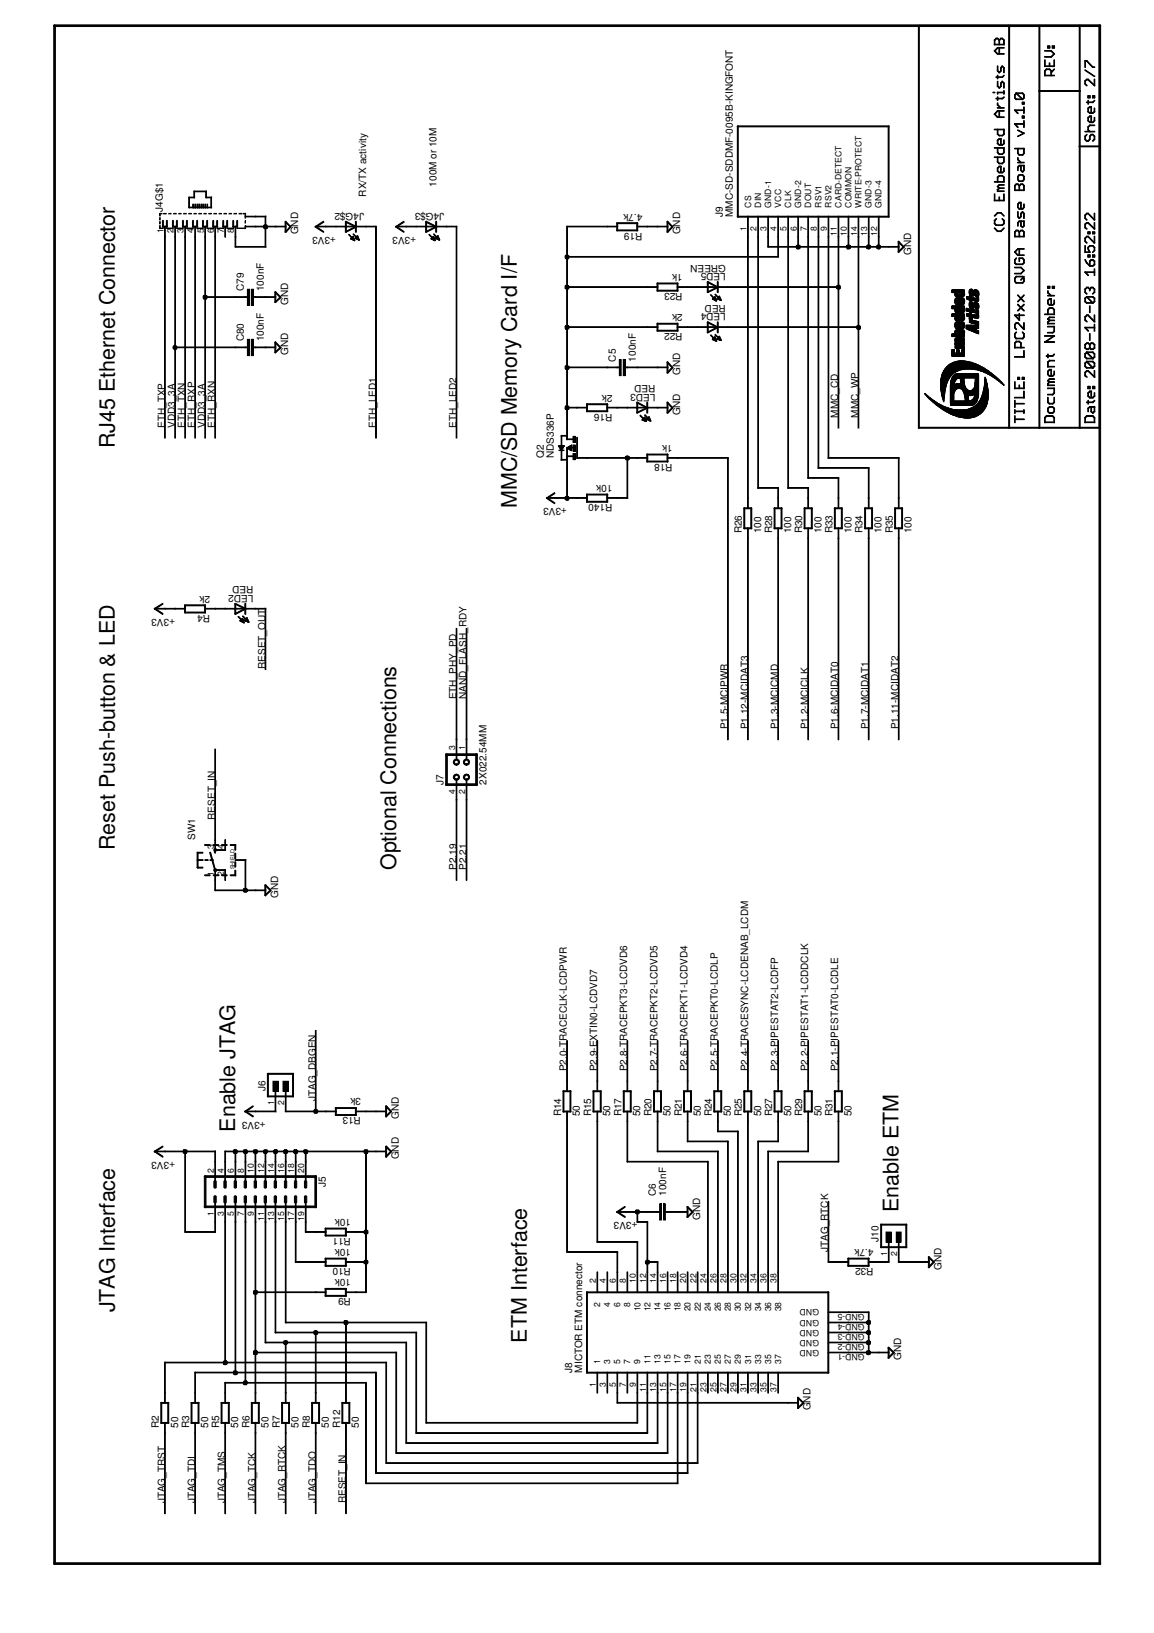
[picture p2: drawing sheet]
<svg xmlns="http://www.w3.org/2000/svg" width="210mm" height="297mm" viewBox="0 0 210 297" stroke-linecap="round" stroke-linejoin="round" font-family="sans-serif">
<defs><g id="words">
<g font-size="3.9">
<text x="20.9" y="81.5" transform="rotate(-90 20.9 81.5)">RJ45 Ethernet Connector</text>
<text x="94" y="92.5" transform="rotate(-90 94 92.5)">MMC/SD Memory Card I/F</text>
<text x="20.9" y="154.6" transform="rotate(-90 20.9 154.6)">Reset Push-button &amp; LED</text>
<text x="72.1" y="158.3" transform="rotate(-90 72.1 158.3)">Optional Connections</text>
<text x="42.8" y="205.8" transform="rotate(-90 42.8 205.8)">Enable JTAG</text>
<text x="163.4" y="220.4" transform="rotate(-90 163.4 220.4)">Enable ETM</text>
<text x="20.9" y="238.7" transform="rotate(-90 20.9 238.7)">JTAG Interface</text>
<text x="95.8" y="244.2" transform="rotate(-90 95.8 244.2)">ETM Interface</text>
</g>
<g font-size="1.8">
<text x="66.6" y="35.8" transform="rotate(-90 66.6 35.8)">RX/TX activity</text>
<text x="79.4" y="34" transform="rotate(-90 79.4 34)">100M or 10M</text>
<text x="29.6" y="38.5" transform="rotate(-90 29.6 38.5)">J4G$1</text>
<text x="66.2" y="38.7" transform="rotate(-180 66.2 38.7)">J4G$2</text>
<text x="80.8" y="38.7" transform="rotate(-180 80.8 38.7)">J4G$3</text>
<text x="116.8" y="38.9" transform="rotate(-180 116.8 38.9)">4.7k</text>
<text x="131.5" y="39.5" transform="rotate(-90 131.5 39.5)">J9</text>
<text x="133.3" y="39.5" transform="rotate(-90 133.3 39.5)">MMC-SD-SDDMF-0095B-KINGFONT</text>
<text x="54.2" y="42.6" transform="rotate(-90 54.2 42.6)">GND</text>
<text x="61.1" y="43.1" transform="rotate(-180 61.1 43.1)">+3V3</text>
<text x="75.7" y="43.1" transform="rotate(-180 75.7 43.1)">+3V3</text>
<text x="116.8" y="42.3" transform="rotate(-180 116.8 42.3)">R19</text>
<text x="123.7" y="42.6" transform="rotate(-90 123.7 42.6)">GND</text>
<text x="165.7" y="46.3" transform="rotate(-90 165.7 46.3)">GND</text>
<text x="44.4" y="53" transform="rotate(-90 44.4 53)">C79</text>
<text x="48" y="53" transform="rotate(-90 48 53)">100nF</text>
<text x="124.2" y="53.3" transform="rotate(-180 124.2 53.3)">R23</text>
<text x="124.2" y="49.9" transform="rotate(-180 124.2 49.9)">1k</text>
<text x="132" y="49.7" transform="rotate(-180 132 49.7)">LED5</text>
<text x="132" y="48.1" transform="rotate(-180 132 48.1)">GREEN</text>
<text x="52.4" y="55.5" transform="rotate(-90 52.4 55.5)">GND</text>
<text x="124.2" y="57.2" transform="rotate(-180 124.2 57.2)">2k</text>
<text x="132" y="57" transform="rotate(-180 132 57)">LED4</text>
<text x="132" y="55.5" transform="rotate(-180 132 55.5)">RED</text>
<text x="44.4" y="62.1" transform="rotate(-90 44.4 62.1)">C80</text>
<text x="48" y="62.1" transform="rotate(-90 48 62.1)">100nF</text>
<text x="52.4" y="64.6" transform="rotate(-90 52.4 64.6)">GND</text>
<text x="112" y="65.8" transform="rotate(-90 112 65.8)">C5</text>
<text x="115.7" y="65.8" transform="rotate(-90 115.7 65.8)">100nF</text>
<text x="124.2" y="60.6" transform="rotate(-180 124.2 60.6)">R22</text>
<text x="111.4" y="71.8" transform="rotate(-180 111.4 71.8)">2k</text>
<text x="119.2" y="71.6" transform="rotate(-180 119.2 71.6)">LED3</text>
<text x="119.2" y="70.1" transform="rotate(-180 119.2 70.1)">RED</text>
<text x="123.7" y="68.2" transform="rotate(-90 123.7 68.2)">GND</text>
<text x="30" y="77.9" transform="rotate(-90 30 77.9)">ETH_TXP</text>
<text x="31.8" y="77.9" transform="rotate(-90 31.8 77.9)">VDD3_3A</text>
<text x="33.7" y="77.9" transform="rotate(-90 33.7 77.9)">ETH_TXN</text>
<text x="35.5" y="77.9" transform="rotate(-90 35.5 77.9)">ETH_RXP</text>
<text x="37.3" y="77.9" transform="rotate(-90 37.3 77.9)">VDD3_3A</text>
<text x="39.2" y="77.9" transform="rotate(-90 39.2 77.9)">ETH_RXN</text>
<text x="68.4" y="77.9" transform="rotate(-90 68.4 77.9)">ETH_LED1</text>
<text x="83" y="77.9" transform="rotate(-90 83 77.9)">ETH_LED2</text>
<text x="111.4" y="75.3" transform="rotate(-180 111.4 75.3)">R16</text>
<text x="123.7" y="75.6" transform="rotate(-90 123.7 75.6)">GND</text>
<text x="152.5" y="76" transform="rotate(-90 152.5 76)">MMC_CD</text>
<text x="156.2" y="76" transform="rotate(-90 156.2 76)">MMC_WP</text>
<text x="98.9" y="83.3" transform="rotate(-90 98.9 83.3)">Q2</text>
<text x="100.8" y="83.3" transform="rotate(-90 100.8 83.3)">NDS336P</text>
<text x="122.3" y="80.9" transform="rotate(-180 122.3 80.9)">1k</text>
<text x="111.4" y="88.3" transform="rotate(-180 111.4 88.3)">10k</text>
<text x="122.3" y="84.4" transform="rotate(-180 122.3 84.4)">R18</text>
<text x="103.1" y="92.5" transform="rotate(-180 103.1 92.5)">+3V3</text>
<text x="111.4" y="91.7" transform="rotate(-180 111.4 91.7)">R140</text>
<text x="135" y="97" transform="rotate(-90 135 97)">R26</text>
<text x="138.4" y="97" transform="rotate(-90 138.4 97)">100</text>
<text x="140.5" y="97" transform="rotate(-90 140.5 97)">R28</text>
<text x="143.9" y="97" transform="rotate(-90 143.9 97)">100</text>
<text x="145.9" y="97" transform="rotate(-90 145.9 97)">R30</text>
<text x="149.4" y="97" transform="rotate(-90 149.4 97)">100</text>
<text x="151.4" y="97" transform="rotate(-90 151.4 97)">R33</text>
<text x="154.9" y="97" transform="rotate(-90 154.9 97)">100</text>
<text x="156.9" y="97" transform="rotate(-90 156.9 97)">R34</text>
<text x="160.4" y="97" transform="rotate(-90 160.4 97)">100</text>
<text x="162.4" y="97" transform="rotate(-90 162.4 97)">R35</text>
<text x="165.8" y="97" transform="rotate(-90 165.8 97)">100</text>
<text x="46.1" y="106.6" transform="rotate(-180 46.1 106.6)">RED</text>
<text x="31.8" y="112.6" transform="rotate(-180 31.8 112.6)">+3V3</text>
<text x="38.2" y="111.8" transform="rotate(-180 38.2 111.8)">R4</text>
<text x="38.2" y="108.4" transform="rotate(-180 38.2 108.4)">2k</text>
<text x="46.1" y="108.2" transform="rotate(-180 46.1 108.2)">LED2</text>
<text x="48.3" y="121.7" transform="rotate(-90 48.3 121.7)">RESET_OUT</text>
<text x="83" y="127.2" transform="rotate(-90 83 127.2)">ETH_PHY_PD</text>
<text x="84.8" y="127.2" transform="rotate(-90 84.8 127.2)">NAND_FLASH_RDY</text>
<text x="132.4" y="132.7" transform="rotate(-90 132.4 132.7)">P1.5-MCIPWR</text>
<text x="136.1" y="132.7" transform="rotate(-90 136.1 132.7)">P1.12-MCIDAT3</text>
<text x="141.5" y="132.7" transform="rotate(-90 141.5 132.7)">P1.3-MCICMD</text>
<text x="147" y="132.7" transform="rotate(-90 147 132.7)">P1.2-MCICLK</text>
<text x="152.5" y="132.7" transform="rotate(-90 152.5 132.7)">P1.6-MCIDAT0</text>
<text x="158" y="132.7" transform="rotate(-90 158 132.7)">P1.7-MCIDAT1</text>
<text x="163.4" y="132.7" transform="rotate(-90 163.4 132.7)">P1.11-MCIDAT2</text>
<text x="80.6" y="142.7" transform="rotate(-90 80.6 142.7)">J7</text>
<text x="88.5" y="142.7" transform="rotate(-90 88.5 142.7)">2X022.54MM</text>
<text x="39.2" y="149.1" transform="rotate(-90 39.2 149.1)">RESET_IN</text>
<text x="35.5" y="152.8" transform="rotate(-90 35.5 152.8)">SW1</text>
<text x="83" y="158.3" transform="rotate(-90 83 158.3)">P2.19</text>
<text x="84.8" y="158.3" transform="rotate(-90 84.8 158.3)">P2.21</text>
<text x="50.6" y="163.3" transform="rotate(-90 50.6 163.3)">GND</text>
<text x="103.1" y="194.9" transform="rotate(-90 103.1 194.9)">P2.0-TRACECLK-LCDPWR</text>
<text x="108.6" y="194.9" transform="rotate(-90 108.6 194.9)">P2.9-EXTIN0-LCDVD7</text>
<text x="114.1" y="194.9" transform="rotate(-90 114.1 194.9)">P2.8-TRACEPKT3-LCDVD6</text>
<text x="119.6" y="194.9" transform="rotate(-90 119.6 194.9)">P2.7-TRACEPKT2-LCDVD5</text>
<text x="125.1" y="194.9" transform="rotate(-90 125.1 194.9)">P2.6-TRACEPKT1-LCDVD4</text>
<text x="130.6" y="194.9" transform="rotate(-90 130.6 194.9)">P2.5-TRACEPKT0-LCDLP</text>
<text x="136.1" y="194.9" transform="rotate(-90 136.1 194.9)">P2.4-TRACESYNC-LCDENAB_LCDM</text>
<text x="141.5" y="194.9" transform="rotate(-90 141.5 194.9)">P2.3-PIPESTAT2-LCDFP</text>
<text x="147" y="194.9" transform="rotate(-90 147 194.9)">P2.2-PIPESTAT1-LCDDCLK</text>
<text x="152.5" y="194.9" transform="rotate(-90 152.5 194.9)">P2.1-PIPESTAT0-LCDLE</text>
<text x="48.3" y="198.5" transform="rotate(-90 48.3 198.5)">J6</text>
<text x="57.4" y="200.3" transform="rotate(-90 57.4 200.3)">JTAG_DBGEN</text>
<text x="65.7" y="199.8" transform="rotate(-180 65.7 199.8)">3k</text>
<text x="65.7" y="203.2" transform="rotate(-180 65.7 203.2)">R13</text>
<text x="72.5" y="203.5" transform="rotate(-90 72.5 203.5)">GND</text>
<text x="102.1" y="203.1" transform="rotate(-90 102.1 203.1)">R14</text>
<text x="105.5" y="203.1" transform="rotate(-90 105.5 203.1)">50</text>
<text x="107.5" y="203.1" transform="rotate(-90 107.5 203.1)">R15</text>
<text x="111" y="203.1" transform="rotate(-90 111 203.1)">50</text>
<text x="113" y="203.1" transform="rotate(-90 113 203.1)">R17</text>
<text x="116.5" y="203.1" transform="rotate(-90 116.5 203.1)">50</text>
<text x="118.5" y="203.1" transform="rotate(-90 118.5 203.1)">R20</text>
<text x="122" y="203.1" transform="rotate(-90 122 203.1)">50</text>
<text x="124" y="203.1" transform="rotate(-90 124 203.1)">R21</text>
<text x="127.5" y="203.1" transform="rotate(-90 127.5 203.1)">50</text>
<text x="129.5" y="203.1" transform="rotate(-90 129.5 203.1)">R24</text>
<text x="132.9" y="203.1" transform="rotate(-90 132.9 203.1)">50</text>
<text x="135" y="203.1" transform="rotate(-90 135 203.1)">R25</text>
<text x="138.4" y="203.1" transform="rotate(-90 138.4 203.1)">50</text>
<text x="140.5" y="203.1" transform="rotate(-90 140.5 203.1)">R27</text>
<text x="143.9" y="203.1" transform="rotate(-90 143.9 203.1)">50</text>
<text x="145.9" y="203.1" transform="rotate(-90 145.9 203.1)">R29</text>
<text x="149.4" y="203.1" transform="rotate(-90 149.4 203.1)">50</text>
<text x="151.4" y="203.1" transform="rotate(-90 151.4 203.1)">R31</text>
<text x="154.9" y="203.1" transform="rotate(-90 154.9 203.1)">50</text>
<text x="48.3" y="204" transform="rotate(-180 48.3 204)">+3V3</text>
<text x="31.8" y="211.3" transform="rotate(-180 31.8 211.3)">+3V3</text>
<text x="59.3" y="216" transform="rotate(-90 59.3 216)">J5</text>
<text x="72.5" y="210.9" transform="rotate(-90 72.5 210.9)">GND</text>
<text x="63.8" y="221.7" transform="rotate(-180 63.8 221.7)">10k</text>
<text x="119.3" y="217.5" transform="rotate(-90 119.3 217.5)">C6</text>
<text x="121.2" y="217.5" transform="rotate(-90 121.2 217.5)">100nF</text>
<text x="127.3" y="221.8" transform="rotate(-90 127.3 221.8)">GND</text>
<text x="63.8" y="225.2" transform="rotate(-180 63.8 225.2)">R11</text>
<text x="63.8" y="227.2" transform="rotate(-180 63.8 227.2)">10k</text>
<text x="116" y="222.3" transform="rotate(-180 116 222.3)">+3V3</text>
<text x="150.7" y="227.8" transform="rotate(-90 150.7 227.8)">JTAG_RTCK</text>
<text x="158.9" y="227.2" transform="rotate(-180 158.9 227.2)">4.7k</text>
<text x="159.8" y="225.9" transform="rotate(-90 159.8 225.9)">J10</text>
<text x="63.8" y="230.7" transform="rotate(-180 63.8 230.7)">R10</text>
<text x="63.8" y="232.7" transform="rotate(-180 63.8 232.7)">10k</text>
<text x="158.9" y="230.7" transform="rotate(-180 158.9 230.7)">R32</text>
<text x="171.2" y="231" transform="rotate(-90 171.2 231)">GND</text>
<text x="63.8" y="236.1" transform="rotate(-180 63.8 236.1)">R9</text>
<text x="104.1" y="249.7" transform="rotate(-90 104.1 249.7)">J8</text>
<text x="105.9" y="249.7" transform="rotate(-90 105.9 249.7)">MICTOR ETM connector</text>
<text x="163.9" y="247.4" transform="rotate(-90 163.9 247.4)">GND</text>
<text x="147.4" y="256.5" transform="rotate(-90 147.4 256.5)">GND</text>
<text x="28.9" y="259.8" transform="rotate(-90 28.9 259.8)">R2</text>
<text x="32.4" y="259.8" transform="rotate(-90 32.4 259.8)">50</text>
<text x="34.4" y="259.8" transform="rotate(-90 34.4 259.8)">R3</text>
<text x="37.9" y="259.8" transform="rotate(-90 37.9 259.8)">50</text>
<text x="39.9" y="259.8" transform="rotate(-90 39.9 259.8)">R5</text>
<text x="43.3" y="259.8" transform="rotate(-90 43.3 259.8)">50</text>
<text x="45.4" y="259.8" transform="rotate(-90 45.4 259.8)">R6</text>
<text x="48.9" y="259.8" transform="rotate(-90 48.9 259.8)">50</text>
<text x="50.9" y="259.8" transform="rotate(-90 50.9 259.8)">R7</text>
<text x="54.3" y="259.8" transform="rotate(-90 54.3 259.8)">50</text>
<text x="56.3" y="259.8" transform="rotate(-90 56.3 259.8)">R8</text>
<text x="59.8" y="259.8" transform="rotate(-90 59.8 259.8)">50</text>
<text x="61.8" y="259.8" transform="rotate(-90 61.8 259.8)">R12</text>
<text x="65.3" y="259.8" transform="rotate(-90 65.3 259.8)">50</text>
<text x="30" y="273.5" transform="rotate(-90 30 273.5)">JTAG_TRST</text>
<text x="35.5" y="273.5" transform="rotate(-90 35.5 273.5)">JTAG_TDI</text>
<text x="41" y="273.5" transform="rotate(-90 41 273.5)">JTAG_TMS</text>
<text x="46.5" y="273.5" transform="rotate(-90 46.5 273.5)">JTAG_TCK</text>
<text x="51.9" y="273.5" transform="rotate(-90 51.9 273.5)">JTAG_RTCK</text>
<text x="57.4" y="273.5" transform="rotate(-90 57.4 273.5)">JTAG_TDO</text>
<text x="62.9" y="273.5" transform="rotate(-90 62.9 273.5)">RESET_IN</text>
</g>
<g font-size="1.6">
<text x="135.8" y="42" transform="rotate(-90 135.8 42)">1</text>
<text x="136.6" y="37.8" transform="rotate(-90 136.6 37.8)">CS</text>
<text x="137.6" y="42" transform="rotate(-90 137.6 42)">2</text>
<text x="138.4" y="37.8" transform="rotate(-90 138.4 37.8)">DIN</text>
<text x="139.4" y="42" transform="rotate(-90 139.4 42)">3</text>
<text x="140.3" y="37.8" transform="rotate(-90 140.3 37.8)">GND-1</text>
<text x="141.3" y="42" transform="rotate(-90 141.3 42)">4</text>
<text x="142.1" y="37.8" transform="rotate(-90 142.1 37.8)">VCC</text>
<text x="143.1" y="42" transform="rotate(-90 143.1 42)">5</text>
<text x="143.9" y="37.8" transform="rotate(-90 143.9 37.8)">CLK</text>
<text x="144.9" y="42" transform="rotate(-90 144.9 42)">6</text>
<text x="145.7" y="37.8" transform="rotate(-90 145.7 37.8)">GND-2</text>
<text x="146.8" y="42" transform="rotate(-90 146.8 42)">7</text>
<text x="147.6" y="37.8" transform="rotate(-90 147.6 37.8)">DOUT</text>
<text x="148.6" y="42" transform="rotate(-90 148.6 42)">8</text>
<text x="149.4" y="37.8" transform="rotate(-90 149.4 37.8)">RSV1</text>
<text x="150.4" y="42" transform="rotate(-90 150.4 42)">9</text>
<text x="151.2" y="37.8" transform="rotate(-90 151.2 37.8)">RSV2</text>
<text x="153" y="37.8" transform="rotate(-90 153 37.8)">CARD-DETECT</text>
<text x="154.9" y="37.8" transform="rotate(-90 154.9 37.8)">COMMON</text>
<text x="156.7" y="37.8" transform="rotate(-90 156.7 37.8)">WRITE-PROTECT</text>
<text x="158.5" y="37.8" transform="rotate(-90 158.5 37.8)">GND-3</text>
<text x="160.4" y="37.8" transform="rotate(-90 160.4 37.8)">GND-4</text>
<text x="29.8" y="42.4" transform="rotate(-90 29.8 42.4)">1</text>
<text x="31.6" y="42.4" transform="rotate(-90 31.6 42.4)">2</text>
<text x="33.4" y="42.4" transform="rotate(-90 33.4 42.4)">3</text>
<text x="35.2" y="42.4" transform="rotate(-90 35.2 42.4)">4</text>
<text x="37.1" y="42.4" transform="rotate(-90 37.1 42.4)">5</text>
<text x="38.9" y="42.4" transform="rotate(-90 38.9 42.4)">6</text>
<text x="40.7" y="42.4" transform="rotate(-90 40.7 42.4)">7</text>
<text x="42.5" y="42.4" transform="rotate(-90 42.5 42.4)">8</text>
<text x="152.2" y="42.9" transform="rotate(-90 152.2 42.9)">11</text>
<text x="154.1" y="42.9" transform="rotate(-90 154.1 42.9)">10</text>
<text x="155.9" y="42.9" transform="rotate(-90 155.9 42.9)">14</text>
<text x="157.7" y="42.9" transform="rotate(-90 157.7 42.9)">13</text>
<text x="159.6" y="42.9" transform="rotate(-90 159.6 42.9)">12</text>
<text x="82.8" y="136.5" transform="rotate(-90 82.8 136.5)">3</text>
<text x="84.6" y="136.5" transform="rotate(-90 84.6 136.5)">1</text>
<text x="82.8" y="144.4" transform="rotate(-90 82.8 144.4)">4</text>
<text x="84.6" y="144.4" transform="rotate(-90 84.6 144.4)">2</text>
<text x="38.9" y="154.4" transform="rotate(-90 38.9 154.4)">3</text>
<text x="40.7" y="154.4" transform="rotate(-90 40.7 154.4)">4</text>
<text x="38.9" y="159.4" transform="rotate(-90 38.9 159.4)">1</text>
<text x="40.7" y="159.4" transform="rotate(-90 40.7 159.4)">2</text>
<text x="49.9" y="201.1" transform="rotate(-90 49.9 201.1)">1</text>
<text x="51.7" y="201.1" transform="rotate(-90 51.7 201.1)">2</text>
<text x="38.9" y="213.3" transform="rotate(-90 38.9 213.3)">2</text>
<text x="40.7" y="213.3" transform="rotate(-90 40.7 213.3)">4</text>
<text x="42.5" y="213.3" transform="rotate(-90 42.5 213.3)">6</text>
<text x="44.4" y="213.3" transform="rotate(-90 44.4 213.3)">8</text>
<text x="46.2" y="213.3" transform="rotate(-90 46.2 213.3)">10</text>
<text x="48" y="213.3" transform="rotate(-90 48 213.3)">12</text>
<text x="49.9" y="213.3" transform="rotate(-90 49.9 213.3)">14</text>
<text x="51.7" y="213.3" transform="rotate(-90 51.7 213.3)">16</text>
<text x="53.5" y="213.3" transform="rotate(-90 53.5 213.3)">18</text>
<text x="55.3" y="213.3" transform="rotate(-90 55.3 213.3)">20</text>
<text x="38.9" y="221.2" transform="rotate(-90 38.9 221.2)">1</text>
<text x="40.7" y="221.2" transform="rotate(-90 40.7 221.2)">3</text>
<text x="42.5" y="221.2" transform="rotate(-90 42.5 221.2)">5</text>
<text x="44.4" y="221.2" transform="rotate(-90 44.4 221.2)">7</text>
<text x="46.2" y="221.2" transform="rotate(-90 46.2 221.2)">9</text>
<text x="48" y="222.1" transform="rotate(-90 48 222.1)">11</text>
<text x="49.9" y="222.1" transform="rotate(-90 49.9 222.1)">13</text>
<text x="51.7" y="222.1" transform="rotate(-90 51.7 222.1)">15</text>
<text x="53.5" y="222.1" transform="rotate(-90 53.5 222.1)">17</text>
<text x="55.3" y="222.1" transform="rotate(-90 55.3 222.1)">19</text>
<text x="108.4" y="233.4" transform="rotate(-90 108.4 233.4)">2</text>
<text x="110.2" y="233.4" transform="rotate(-90 110.2 233.4)">4</text>
<text x="112" y="233.4" transform="rotate(-90 112 233.4)">6</text>
<text x="113.8" y="233.4" transform="rotate(-90 113.8 233.4)">8</text>
<text x="115.7" y="233.4" transform="rotate(-90 115.7 233.4)">10</text>
<text x="117.5" y="233.4" transform="rotate(-90 117.5 233.4)">12</text>
<text x="119.3" y="233.4" transform="rotate(-90 119.3 233.4)">14</text>
<text x="121.2" y="233.4" transform="rotate(-90 121.2 233.4)">16</text>
<text x="123" y="233.4" transform="rotate(-90 123 233.4)">18</text>
<text x="124.8" y="233.4" transform="rotate(-90 124.8 233.4)">20</text>
<text x="126.7" y="233.4" transform="rotate(-90 126.7 233.4)">22</text>
<text x="128.5" y="233.4" transform="rotate(-90 128.5 233.4)">24</text>
<text x="130.3" y="233.4" transform="rotate(-90 130.3 233.4)">26</text>
<text x="132.1" y="233.4" transform="rotate(-90 132.1 233.4)">28</text>
<text x="133.9" y="233.4" transform="rotate(-90 133.9 233.4)">30</text>
<text x="135.8" y="233.4" transform="rotate(-90 135.8 233.4)">32</text>
<text x="137.6" y="233.4" transform="rotate(-90 137.6 233.4)">34</text>
<text x="139.4" y="233.4" transform="rotate(-90 139.4 233.4)">36</text>
<text x="141.3" y="233.4" transform="rotate(-90 141.3 233.4)">38</text>
<text x="161.4" y="228.5" transform="rotate(-90 161.4 228.5)">1</text>
<text x="163.2" y="228.5" transform="rotate(-90 163.2 228.5)">2</text>
<text x="109.2" y="237.7" transform="rotate(-90 109.2 237.7)">2</text>
<text x="111" y="237.7" transform="rotate(-90 111 237.7)">4</text>
<text x="112.8" y="237.7" transform="rotate(-90 112.8 237.7)">6</text>
<text x="114.6" y="237.7" transform="rotate(-90 114.6 237.7)">8</text>
<text x="116.5" y="238.5" transform="rotate(-90 116.5 238.5)">10</text>
<text x="118.3" y="238.5" transform="rotate(-90 118.3 238.5)">12</text>
<text x="120.1" y="238.5" transform="rotate(-90 120.1 238.5)">14</text>
<text x="122" y="238.5" transform="rotate(-90 122 238.5)">16</text>
<text x="123.8" y="238.5" transform="rotate(-90 123.8 238.5)">18</text>
<text x="125.6" y="238.5" transform="rotate(-90 125.6 238.5)">20</text>
<text x="127.5" y="238.5" transform="rotate(-90 127.5 238.5)">22</text>
<text x="129.3" y="238.5" transform="rotate(-90 129.3 238.5)">24</text>
<text x="131.1" y="238.5" transform="rotate(-90 131.1 238.5)">26</text>
<text x="132.9" y="238.5" transform="rotate(-90 132.9 238.5)">28</text>
<text x="134.7" y="238.5" transform="rotate(-90 134.7 238.5)">30</text>
<text x="136.6" y="238.5" transform="rotate(-90 136.6 238.5)">32</text>
<text x="138.4" y="238.5" transform="rotate(-90 138.4 238.5)">34</text>
<text x="140.3" y="238.5" transform="rotate(-90 140.3 238.5)">36</text>
<text x="142.1" y="238.5" transform="rotate(-90 142.1 238.5)">38</text>
<text x="149" y="238.2" transform="rotate(-180 149 238.2)">GND</text>
<text x="157.3" y="239" transform="rotate(-180 157.3 239)">GND-5</text>
<text x="149" y="240" transform="rotate(-180 149 240)">GND</text>
<text x="149" y="245.5" transform="rotate(-180 149 245.5)">GND</text>
<text x="149" y="243.7" transform="rotate(-180 149 243.7)">GND</text>
<text x="149" y="241.8" transform="rotate(-180 149 241.8)">GND</text>
<text x="157.3" y="240.8" transform="rotate(-180 157.3 240.8)">GND-4</text>
<text x="157.3" y="244.5" transform="rotate(-180 157.3 244.5)">GND-2</text>
<text x="157.3" y="242.7" transform="rotate(-180 157.3 242.7)">GND-3</text>
<text x="109.2" y="248" transform="rotate(-90 109.2 248)">1</text>
<text x="111" y="248" transform="rotate(-90 111 248)">3</text>
<text x="112.8" y="248" transform="rotate(-90 112.8 248)">5</text>
<text x="114.6" y="248" transform="rotate(-90 114.6 248)">7</text>
<text x="116.5" y="248" transform="rotate(-90 116.5 248)">9</text>
<text x="118.3" y="248" transform="rotate(-90 118.3 248)">11</text>
<text x="120.1" y="248" transform="rotate(-90 120.1 248)">13</text>
<text x="122" y="248" transform="rotate(-90 122 248)">15</text>
<text x="123.8" y="248" transform="rotate(-90 123.8 248)">17</text>
<text x="125.6" y="248" transform="rotate(-90 125.6 248)">19</text>
<text x="127.5" y="248" transform="rotate(-90 127.5 248)">21</text>
<text x="129.3" y="248" transform="rotate(-90 129.3 248)">23</text>
<text x="131.1" y="248" transform="rotate(-90 131.1 248)">25</text>
<text x="132.9" y="248" transform="rotate(-90 132.9 248)">27</text>
<text x="134.7" y="248" transform="rotate(-90 134.7 248)">29</text>
<text x="136.6" y="248" transform="rotate(-90 136.6 248)">31</text>
<text x="138.4" y="248" transform="rotate(-90 138.4 248)">33</text>
<text x="140.3" y="248" transform="rotate(-90 140.3 248)">35</text>
<text x="142.1" y="248" transform="rotate(-90 142.1 248)">37</text>
<text x="157.3" y="246.3" transform="rotate(-180 157.3 246.3)">GND-1</text>
<text x="108.4" y="252.3" transform="rotate(-90 108.4 252.3)">1</text>
<text x="110.2" y="252.3" transform="rotate(-90 110.2 252.3)">3</text>
<text x="112" y="252.3" transform="rotate(-90 112 252.3)">5</text>
<text x="113.8" y="252.3" transform="rotate(-90 113.8 252.3)">7</text>
<text x="115.7" y="252.3" transform="rotate(-90 115.7 252.3)">9</text>
<text x="117.5" y="253.2" transform="rotate(-90 117.5 253.2)">11</text>
<text x="119.3" y="253.2" transform="rotate(-90 119.3 253.2)">13</text>
<text x="121.2" y="253.2" transform="rotate(-90 121.2 253.2)">15</text>
<text x="123" y="253.2" transform="rotate(-90 123 253.2)">17</text>
<text x="124.8" y="253.2" transform="rotate(-90 124.8 253.2)">19</text>
<text x="126.7" y="253.2" transform="rotate(-90 126.7 253.2)">21</text>
<text x="128.5" y="253.2" transform="rotate(-90 128.5 253.2)">23</text>
<text x="130.3" y="253.2" transform="rotate(-90 130.3 253.2)">25</text>
<text x="132.1" y="253.2" transform="rotate(-90 132.1 253.2)">27</text>
<text x="133.9" y="253.2" transform="rotate(-90 133.9 253.2)">29</text>
<text x="135.8" y="253.2" transform="rotate(-90 135.8 253.2)">31</text>
<text x="137.6" y="253.2" transform="rotate(-90 137.6 253.2)">33</text>
<text x="139.4" y="253.2" transform="rotate(-90 139.4 253.2)">35</text>
<text x="141.3" y="253.2" transform="rotate(-90 141.3 253.2)">37</text>
</g>
<text font-size="1" x="42.6" y="158.1" transform="rotate(-90 42.6 158.1)">SHIELD</text>
</g></defs>
<g fill="#000">
<path d="M9.8 4.6h.3v279.9l-.2 .1-.1-.1z" fill-rule="evenodd"/>
<path d="M167 4.7h.2v73.2h-.2z" fill-rule="evenodd"/>
<path d="M180.6 16.8h.4l-.4 .1z" fill-rule="evenodd"/>
<path d="M180.8 9.2l.7 .6-.1 .1z" fill-rule="evenodd"/>
<path d="M180.8 7.3h.2l-.1 .9z" fill-rule="evenodd"/>
<path d="M180.8 7.3l.5-.3-.3 .4z" fill-rule="evenodd"/>
<path d="M181.4 18.8h.1v.3z" fill-rule="evenodd"/>
<path d="M181.4 17.7h.1v.6z" fill-rule="evenodd"/>
<path d="M181.4 16.8h.1v.3z" fill-rule="evenodd"/>
<path d="M181.4 15.7l.4 .3z" fill-rule="evenodd"/>
<path d="M181.4 14.8h.1v.9z" fill-rule="evenodd"/>
<path d="M181.4 13.7h.1v.7z" fill-rule="evenodd"/>
<path d="M181.4 12.9l.4 .3-.1 .1z" fill-rule="evenodd"/>
<path d="M181.4 12h.1v1z" fill-rule="evenodd"/>
<path d="M180.8 9.2l.7-.5-.5 .6z" fill-rule="evenodd"/>
<path d="M181.1 7h.4z" fill-rule="evenodd"/>
<path d="M181.4 7l.4 .3z" fill-rule="evenodd"/>
<path d="M181.7 8.7h.1v1.2z" fill-rule="evenodd"/>
<path d="M181.7 7.3h.1v.9z" fill-rule="evenodd"/>
<path d="M182 15.1h.1v.6z" fill-rule="evenodd"/>
<path d="M182 15.6l.1 .1-.4 .3z" fill-rule="evenodd"/>
<path d="M182 12.3h.1v.7z" fill-rule="evenodd"/>
<path d="M181.7 13.2l.4-.3-.3 .4z" fill-rule="evenodd"/>
<path d="M181.7 7.3l.4-.3-.3 .4z" fill-rule="evenodd"/>
<path d="M181.4 19l.7 .6z" fill-rule="evenodd"/>
<path d="M181.1 17.9h1.3z" fill-rule="evenodd"/>
<path d="M182.3 14.8l.3 .4z" fill-rule="evenodd"/>
<path d="M182.3 14.8l.1 .1-.4 .3z" fill-rule="evenodd"/>
<path d="M181.1 14l1.3 .1z" fill-rule="evenodd"/>
<path d="M182.3 12l.3 .4z" fill-rule="evenodd"/>
<path d="M182.3 12l.1 .1-.4 .3z" fill-rule="evenodd"/>
<path d="M182 6.9l.4 .1-.4 .1z" fill-rule="evenodd"/>
<path d="M182.3 6.9l.3 .5z" fill-rule="evenodd"/>
<path d="M181.4 19.6h1.3z" fill-rule="evenodd"/>
<path d="M182.2 17.9l.5-.2-.4 .3z" fill-rule="evenodd"/>
<path d="M181.4 16.8h1.3z" fill-rule="evenodd"/>
<path d="M182.6 16.5v.6z" fill-rule="evenodd"/>
<path d="M182.5 15.1h.2l-.1 .9z" fill-rule="evenodd"/>
<path d="M182.6 13.7l.1 .1-.4 .3z" fill-rule="evenodd"/>
<path d="M182.5 12.3h.2l-.1 1z" fill-rule="evenodd"/>
<path d="M181.4 9.8h1.3z" fill-rule="evenodd"/>
<path d="M181.4 8.7h1.3z" fill-rule="evenodd"/>
<path d="M180.8 8.1h1.9z" fill-rule="evenodd"/>
<path d="M182.6 7.2v1z" fill-rule="evenodd"/>
<path d="M167 4.7l16.6-.1v.1l-16.5 .1z" fill-rule="evenodd"/>
<path d="M183.5 4.7h.1v73.2h-.1z" fill-rule="evenodd"/>
<path d="M184.5 20l.7 .6-.1 .1z" fill-rule="evenodd"/>
<path d="M184.5 17.8l.4 .3h-.1z" fill-rule="evenodd"/>
<path d="M184.5 17.2h.2l-.1 .7z" fill-rule="evenodd"/>
<path d="M184.8 16.9l.1 .1-.3 .3z" fill-rule="evenodd"/>
<path d="M185.9 18.6h.2l-.1 .4z" fill-rule="evenodd"/>
<path d="M184.8 18l1.3 .1h-1.3z" fill-rule="evenodd"/>
<path d="M184.8 16.9l1.3 .1z" fill-rule="evenodd"/>
<path d="M185.9 16.9l.4 .4h-.1z" fill-rule="evenodd"/>
<path d="M184.8 16.9l1.3 1.2z" fill-rule="evenodd"/>
<path d="M184.5 20l1.8 .1z" fill-rule="evenodd"/>
<path d="M186.2 19.5h.1v1.2z" fill-rule="evenodd"/>
<path d="M185.9 18.9h.4z" fill-rule="evenodd"/>
<path d="M185.9 18.6l.4 .1z" fill-rule="evenodd"/>
<path d="M186.2 18.6h.1v.4z" fill-rule="evenodd"/>
<path d="M186.2 17.2h.1v.7z" fill-rule="evenodd"/>
<path d="M185.9 18l.4-.2-.3 .3z" fill-rule="evenodd"/>
<path d="M189 4.7h.1v11.9h-.1z" fill-rule="evenodd"/>
<path d="M189 16.5h.1v61.4h-.1z" fill-rule="evenodd"/>
<path d="M183.5 4.7l5.6-.1v.1l-5.6 .1z" fill-rule="evenodd"/>
<path d="M190 12.9h.1v.9z" fill-rule="evenodd"/>
<path d="M190 10.9h.1v1.2z" fill-rule="evenodd"/>
<path d="M190 12.9l.4-.3-.3 .4z" fill-rule="evenodd"/>
<path d="M190.5 8.4h.2l-.1 .4z" fill-rule="evenodd"/>
<path d="M190.3 12.6h.7z" fill-rule="evenodd"/>
<path d="M190.8 12.6l.5 .3z" fill-rule="evenodd"/>
<path d="M190.8 11.5h.2l-.1 .6z" fill-rule="evenodd"/>
<path d="M190.5 8.4h.5z" fill-rule="evenodd"/>
<path d="M190.8 8.4h.2l-.1 .4z" fill-rule="evenodd"/>
<path d="M190.5 8.7h.5z" fill-rule="evenodd"/>
<path d="M191.1 12.9h.2l-.1 .9z" fill-rule="evenodd"/>
<path d="M190 10.3l1.3 .1z" fill-rule="evenodd"/>
<path d="M191.1 9.2l.7 .6-.1 .1z" fill-rule="evenodd"/>
<path d="M190 9.2l1.3 .1z" fill-rule="evenodd"/>
<path d="M191.4 8.4h.1v.4z" fill-rule="evenodd"/>
<path d="M190 13.7l1.8 .1z" fill-rule="evenodd"/>
<path d="M191.7 12.6h.1l-.6 .7z" fill-rule="evenodd"/>
<path d="M190 12l1.8 .1z" fill-rule="evenodd"/>
<path d="M191.7 10.9h.1v1.2z" fill-rule="evenodd"/>
<path d="M191.1 10.3l.7-.5-.5 .6z" fill-rule="evenodd"/>
<path d="M191.4 8.4h.4z" fill-rule="evenodd"/>
<path d="M191.7 8.4h.1v.4z" fill-rule="evenodd"/>
<path d="M191.4 8.7h.4z" fill-rule="evenodd"/>
<path d="M189 4.7l7.4-.1 .1 .1-7.5 .1z" fill-rule="evenodd"/>
<path d="M196.3 16.5h.2l-.1 10.2h-.1z" fill-rule="evenodd"/>
<path d="M189 16.5h7.4l.1 .1h-7.5z" fill-rule="evenodd"/>
<path d="M196.3 4.7h.2l-.1 11.9h-.1z" fill-rule="evenodd"/>
<path d="M197.3 14.7h.1v.6z" fill-rule="evenodd"/>
<path d="M197.3 15.2l.4 .4h-.1z" fill-rule="evenodd"/>
<path d="M197.3 11h.1v1.3z" fill-rule="evenodd"/>
<path d="M197.3 14.7l.4-.3-.3 .4z" fill-rule="evenodd"/>
<path d="M197.3 11l.4 .1z" fill-rule="evenodd"/>
<path d="M197.6 11h.1l1.1 1.3z" fill-rule="evenodd"/>
<path d="M197.9 19.6l.1 .8z" fill-rule="evenodd"/>
<path d="M197.9 18.2l.1 .8z" fill-rule="evenodd"/>
<path d="M197.9 17.4l.1 .4z" fill-rule="evenodd"/>
<path d="M197.6 14.4l.4 .1z" fill-rule="evenodd"/>
<path d="M197.9 19.7l.4-.3-.3 .4z" fill-rule="evenodd"/>
<path d="M197.9 17.4l.4 .1h-.4z" fill-rule="evenodd"/>
<path d="M198.2 17.4h.1l-.1 .4z" fill-rule="evenodd"/>
<path d="M197.9 17.7l.4 .1h-.4z" fill-rule="evenodd"/>
<path d="M198.2 19.4l.3 .1z" fill-rule="evenodd"/>
<path d="M198.4 19.4h.1v1.2z" fill-rule="evenodd"/>
<path d="M197.6 18.6h1.2z" fill-rule="evenodd"/>
<path d="M198.7 17.4h.1v.4z" fill-rule="evenodd"/>
<path d="M199 19.7h.1v.7z" fill-rule="evenodd"/>
<path d="M199.1 18.2v.1l-.3 .4z" fill-rule="evenodd"/>
<path d="M198.7 17.4l.4 .1z" fill-rule="evenodd"/>
<path d="M199 17.4h.1v.4z" fill-rule="evenodd"/>
<path d="M198.7 17.7l.4 .1z" fill-rule="evenodd"/>
<path d="M199 14.4h.1v1.2z" fill-rule="evenodd"/>
<path d="M197.4 12.7l1.7 1.2-1.7-1.1z" fill-rule="evenodd"/>
<path d="M198.7 12.2h.4z" fill-rule="evenodd"/>
<path d="M197.9 14.4l1.2 1.2-1.2-1.1z" fill-rule="evenodd"/>
<path d="M200 4.6l.1 .1v22h-.2z" fill-rule="evenodd"/>
<path d="M196.3 4.7l3.8-.1v.1l-3.8 .1z" fill-rule="evenodd"/>
<path d="M200 4.5l.2 .1-.1 280-.2-.1z" fill-rule="evenodd"/>
<path d="M9.8 4.6l190.3-.1 .1 .2-190.3 .1z" fill-rule="evenodd"/>
<path d="M29 38.9l.1-.1v.5z" fill-rule="evenodd"/>
<path d="M29 39.6h.1v.4z" fill-rule="evenodd"/>
<path d="M29 38.9l.5-.1z" fill-rule="evenodd"/>
<path d="M29.8 38.9l.4-.1z" fill-rule="evenodd"/>
<path d="M30.7 38.9l.4-.1z" fill-rule="evenodd"/>
<path d="M31.6 38.8l.4 .1h-.4z" fill-rule="evenodd"/>
<path d="M32.5 38.9l.4-.1z" fill-rule="evenodd"/>
<path d="M33.4 38.9l.5-.1z" fill-rule="evenodd"/>
<path d="M34.3 35.9h.2v1.9h-.2z" fill-rule="evenodd"/>
<path d="M34.3 38.9l.5-.1z" fill-rule="evenodd"/>
<path d="M34.3 37.7h.9v.1z" fill-rule="evenodd"/>
<path d="M35.1 37.2l.1-.1v.7h-.1z" fill-rule="evenodd"/>
<path d="M35.3 34.8l.1 1.2-.1-.1z" fill-rule="evenodd"/>
<path d="M34.3 35.9h1.1v.1z" fill-rule="evenodd"/>
<path d="M35.1 37.7h.5v.1z" fill-rule="evenodd"/>
<path d="M35.4 37.2l.2-.1v.7h-.2z" fill-rule="evenodd"/>
<path d="M35.3 38.8l.4 .1h-.4z" fill-rule="evenodd"/>
<path d="M35.4 37.7h.5v.1z" fill-rule="evenodd"/>
<path d="M35.8 37.2l.1-.1v.7h-.1z" fill-rule="evenodd"/>
<path d="M35.8 37.7h.5v.1z" fill-rule="evenodd"/>
<path d="M36.2 37.2l.1-.1v.7h-.1z" fill-rule="evenodd"/>
<path d="M36.2 38.9l.4-.1z" fill-rule="evenodd"/>
<path d="M36.2 37.7h.5v.1z" fill-rule="evenodd"/>
<path d="M36.5 37.2l.2-.1v.7h-.2z" fill-rule="evenodd"/>
<path d="M36.5 37.7h.5v.1z" fill-rule="evenodd"/>
<path d="M36.9 37.2l.1-.1v.7h-.1z" fill-rule="evenodd"/>
<path d="M36.9 37.7h.5v.1z" fill-rule="evenodd"/>
<path d="M37.3 37.2l.1-.1v.7h-.1z" fill-rule="evenodd"/>
<path d="M37.1 38.9l.4-.1z" fill-rule="evenodd"/>
<path d="M37.4 34.8h.1v1.2l-.1-.1z" fill-rule="evenodd"/>
<path d="M35.3 34.8h2.2v.1h-2.2z" fill-rule="evenodd"/>
<path d="M37.3 37.7h.5v.1z" fill-rule="evenodd"/>
<path d="M37.6 37.2l.2-.1v.7h-.2z" fill-rule="evenodd"/>
<path d="M38 38.8l.4 .1h-.4z" fill-rule="evenodd"/>
<path d="M37.6 37.7h.9v.1z" fill-rule="evenodd"/>
<path d="M38.4 35.9h.1v1.9h-.1z" fill-rule="evenodd"/>
<path d="M37.4 35.9h1.1v.1z" fill-rule="evenodd"/>
<path d="M38.9 38.8l.5 .1h-.5z" fill-rule="evenodd"/>
<path d="M39.9 38.8l.4 .1h-.5z" fill-rule="evenodd"/>
<path d="M40.7 38.9l.5-.1z" fill-rule="evenodd"/>
<path d="M41.7 38.9l.4-.1z" fill-rule="evenodd"/>
<path d="M42.5 38.9l.5-.1z" fill-rule="evenodd"/>
<path d="M43.5 38.9l.4-.1z" fill-rule="evenodd"/>
<path d="M44.6 39.2h.1v.5z" fill-rule="evenodd"/>
<path d="M44.6 38.9l.1-.1v.3z" fill-rule="evenodd"/>
<path d="M44.2 38.9l.5-.1z" fill-rule="evenodd"/>
<path d="M44.6 39.4l1.9-.1v.2z" fill-rule="evenodd"/>
<path d="M48.2 39.4l.1-.1v2l-.1-.1z" fill-rule="evenodd"/>
<path d="M46.4 39.3h1.9v.2h-1.9z" fill-rule="evenodd"/>
<path d="M134.1 22.9h.2l-.1 16.6h-.1z" fill-rule="evenodd"/>
<path d="M136 39.3l.1 3.8z" fill-rule="evenodd"/>
<path d="M137.8 39.4h.2l-.1 3.7z" fill-rule="evenodd"/>
<path d="M139.7 39.4h.1l-.1 3.7z" fill-rule="evenodd"/>
<path d="M141.5 39.3l.1 3.8z" fill-rule="evenodd"/>
<path d="M143.3 39.4h.1v3.7z" fill-rule="evenodd"/>
<path d="M145.1 39.4h.1v3.7z" fill-rule="evenodd"/>
<path d="M146.9 39.4h.2l-.1 3.7z" fill-rule="evenodd"/>
<path d="M148.8 39.4h.1v3.7z" fill-rule="evenodd"/>
<path d="M150.6 39.4h.1v3.7z" fill-rule="evenodd"/>
<path d="M152.4 39.4h.2l-.1 3.7z" fill-rule="evenodd"/>
<path d="M154.3 39.3v3.8z" fill-rule="evenodd"/>
<path d="M156.1 39.4h.1v3.7z" fill-rule="evenodd"/>
<path d="M157.9 39.4h.2l-.1 3.7z" fill-rule="evenodd"/>
<path d="M159.8 39.3l.1 3.8z" fill-rule="evenodd"/>
<path d="M134.1 22.9h27.6v.1l-27.5 .1z" fill-rule="evenodd"/>
<path d="M161.5 22.9h.2v16.6h-.2z" fill-rule="evenodd"/>
<path d="M134.2 39.3h27.5v.2h-27.5z" fill-rule="evenodd"/>
<path d="M180.8 35.3h.2l-.1 1.2z" fill-rule="evenodd"/>
<path d="M180.8 20.7l.7 .6-.1 .1z" fill-rule="evenodd"/>
<path d="M180.8 40.1l.5-.3-.3 .4z" fill-rule="evenodd"/>
<path d="M181.4 38.7h.1l-.6 .6z" fill-rule="evenodd"/>
<path d="M181.4 34.4l.1 .4z" fill-rule="evenodd"/>
<path d="M181.4 33.9l.4 .4z" fill-rule="evenodd"/>
<path d="M181.4 32.2h.1v.9z" fill-rule="evenodd"/>
<path d="M181.4 30.6h.1v.6z" fill-rule="evenodd"/>
<path d="M181.4 29.4l.4 .4z" fill-rule="evenodd"/>
<path d="M181.4 28.6h.1v.9z" fill-rule="evenodd"/>
<path d="M181.4 27.7l.4 .4z" fill-rule="evenodd"/>
<path d="M181.4 26.9h.1v.9z" fill-rule="evenodd"/>
<path d="M181.4 25.5h.1v.7z" fill-rule="evenodd"/>
<path d="M181.4 23.5h.1v1z" fill-rule="evenodd"/>
<path d="M181.4 20.1l.1 .1-.6 .6z" fill-rule="evenodd"/>
<path d="M181.7 35.9h.1v.6z" fill-rule="evenodd"/>
<path d="M181.4 34.5l.4-.3-.3 .3z" fill-rule="evenodd"/>
<path d="M181.7 33.6l.1 .1-.4 .3z" fill-rule="evenodd"/>
<path d="M181.4 32.2l.4-.2-.3 .3z" fill-rule="evenodd"/>
<path d="M181.7 30.2l.1 .1-.4 .3z" fill-rule="evenodd"/>
<path d="M181.4 25.5l.4-.3-.3 .4z" fill-rule="evenodd"/>
<path d="M181.7 20.1l.1 1.3z" fill-rule="evenodd"/>
<path d="M181.4 31.1l.4 .3z" fill-rule="evenodd"/>
<path d="M181.4 26.1l.4 .3z" fill-rule="evenodd"/>
<path d="M181.4 24.3l.4 .4z" fill-rule="evenodd"/>
<path d="M182 38.7l.6 .6z" fill-rule="evenodd"/>
<path d="M181.4 38.7h.7l-.7 .1z" fill-rule="evenodd"/>
<path d="M181.7 30.3h.4z" fill-rule="evenodd"/>
<path d="M182 30.2l.1 1.3z" fill-rule="evenodd"/>
<path d="M181.7 25.2l.4 .1z" fill-rule="evenodd"/>
<path d="M182 25.2l.1 1.2z" fill-rule="evenodd"/>
<path d="M182.3 39.8l.3 .4z" fill-rule="evenodd"/>
<path d="M181.7 32h.7z" fill-rule="evenodd"/>
<path d="M181.7 31.4h.7z" fill-rule="evenodd"/>
<path d="M181.7 29.7l.7 .1z" fill-rule="evenodd"/>
<path d="M181.7 28l.7 .1z" fill-rule="evenodd"/>
<path d="M181.7 26.3l.7 .1z" fill-rule="evenodd"/>
<path d="M181.7 24.6l.7 .1z" fill-rule="evenodd"/>
<path d="M180.8 36.4l1.9 .1z" fill-rule="evenodd"/>
<path d="M182.6 35.3v1.2z" fill-rule="evenodd"/>
<path d="M181.4 34.8h1.3z" fill-rule="evenodd"/>
<path d="M181.7 34.2h1z" fill-rule="evenodd"/>
<path d="M181.7 33.6l1 .1z" fill-rule="evenodd"/>
<path d="M180.8 33.1h1.9z" fill-rule="evenodd"/>
<path d="M182.6 32.2v.9z" fill-rule="evenodd"/>
<path d="M182.6 30.5v.7z" fill-rule="evenodd"/>
<path d="M182.2 31.4l.5-.3-.4 .4z" fill-rule="evenodd"/>
<path d="M180.8 28.6h1.9z" fill-rule="evenodd"/>
<path d="M182.6 28.5v1z" fill-rule="evenodd"/>
<path d="M182.6 29.4l.1 .1-.4 .3z" fill-rule="evenodd"/>
<path d="M180.8 26.9h1.9z" fill-rule="evenodd"/>
<path d="M182.5 26.9h.2l-.1 .9z" fill-rule="evenodd"/>
<path d="M182.2 28l.5-.3-.4 .4z" fill-rule="evenodd"/>
<path d="M182.6 25.4v.8z" fill-rule="evenodd"/>
<path d="M182.2 26.3l.5-.2-.4 .3z" fill-rule="evenodd"/>
<path d="M180.8 23.5l1.9 .1z" fill-rule="evenodd"/>
<path d="M182.6 23.5v1z" fill-rule="evenodd"/>
<path d="M182.2 24.6l.5-.2-.4 .3z" fill-rule="evenodd"/>
<path d="M181.4 21.3h1.3z" fill-rule="evenodd"/>
<path d="M181.4 20.1l1.3 .1h-1.3z" fill-rule="evenodd"/>
<path d="M182.3 31.9l.4 .4-.4-.3z" fill-rule="evenodd"/>
<path d="M184.5 33.7h.2l-.1 1z" fill-rule="evenodd"/>
<path d="M184.5 22.5l.7 .7h-.1z" fill-rule="evenodd"/>
<path d="M184.8 33.5h.1l-.3 .3z" fill-rule="evenodd"/>
<path d="M185.1 39.3l.3 .5z" fill-rule="evenodd"/>
<path d="M185.1 38.5l.1 1z" fill-rule="evenodd"/>
<path d="M185.1 37.6l.3 .5z" fill-rule="evenodd"/>
<path d="M185.1 37.1h.1v.7z" fill-rule="evenodd"/>
<path d="M184.8 33.5h.4z" fill-rule="evenodd"/>
<path d="M185.1 33.4l.3 .4z" fill-rule="evenodd"/>
<path d="M185.1 32l.1 .7z" fill-rule="evenodd"/>
<path d="M185.1 32.6l.3 .4z" fill-rule="evenodd"/>
<path d="M185.1 30.4l.1 .6z" fill-rule="evenodd"/>
<path d="M185.1 29l.6 .6z" fill-rule="evenodd"/>
<path d="M185.1 28.7l.1 .4z" fill-rule="evenodd"/>
<path d="M185.1 27.8l.3 .4z" fill-rule="evenodd"/>
<path d="M185.1 27l.1 .9z" fill-rule="evenodd"/>
<path d="M185.4 36.8l.1 .1-.4 .3z" fill-rule="evenodd"/>
<path d="M185.4 33.7v1z" fill-rule="evenodd"/>
<path d="M185.4 31.7l.1 .1-.4 .4z" fill-rule="evenodd"/>
<path d="M185.4 30.1h.1l-.4 .4z" fill-rule="evenodd"/>
<path d="M185.6 38.8h.2l-.1 .7z" fill-rule="evenodd"/>
<path d="M185.3 39.7l.5-.3-.3 .4z" fill-rule="evenodd"/>
<path d="M185.4 36.8l.4 .1h-.4z" fill-rule="evenodd"/>
<path d="M185.6 36.8h.2l-.1 1.3z" fill-rule="evenodd"/>
<path d="M185.3 33.7l.5-.2-.4 .3z" fill-rule="evenodd"/>
<path d="M185.6 30.9l.5 .4z" fill-rule="evenodd"/>
<path d="M185.6 30.1h.2l-.1 .9z" fill-rule="evenodd"/>
<path d="M185.9 38.5l.4 .4h-.1z" fill-rule="evenodd"/>
<path d="M185.9 38.5l.2 .1-.4 .3z" fill-rule="evenodd"/>
<path d="M185.4 37.9l.7 .1-.7 .1z" fill-rule="evenodd"/>
<path d="M185.6 33.5h.5z" fill-rule="evenodd"/>
<path d="M185.9 33.5l.4 .3z" fill-rule="evenodd"/>
<path d="M186 31.7l.3 .5z" fill-rule="evenodd"/>
<path d="M185.4 31.7l.7 .1-.7 .1z" fill-rule="evenodd"/>
<path d="M185.4 32.9l.7 .1h-.7z" fill-rule="evenodd"/>
<path d="M185.4 28.1l.7 .1h-.7z" fill-rule="evenodd"/>
<path d="M185.9 21.1h.2l-.1 .4z" fill-rule="evenodd"/>
<path d="M186.2 38.8h.1v1z" fill-rule="evenodd"/>
<path d="M186.2 37.1h.1v.7z" fill-rule="evenodd"/>
<path d="M186.2 37.7h.1l-.3 .4z" fill-rule="evenodd"/>
<path d="M184.5 34.6h1.8z" fill-rule="evenodd"/>
<path d="M186.2 33.7h.1v1z" fill-rule="evenodd"/>
<path d="M186.2 32.1h.1v.6z" fill-rule="evenodd"/>
<path d="M186.2 32.6l.1 .1-.3 .3z" fill-rule="evenodd"/>
<path d="M185.4 30.1h.9l-.9 .1z" fill-rule="evenodd"/>
<path d="M186.2 30.1h.1v.9z" fill-rule="evenodd"/>
<path d="M186.2 30.9l.1 .1-.3 .3z" fill-rule="evenodd"/>
<path d="M185.1 29.5l1.2 .1h-1.2z" fill-rule="evenodd"/>
<path d="M184.5 27l1.8 .1z" fill-rule="evenodd"/>
<path d="M186.2 27h.1v.9z" fill-rule="evenodd"/>
<path d="M186.2 27.9h.1l-.3 .3z" fill-rule="evenodd"/>
<path d="M185.1 24.8l1.2-.6-1.1 .6z" fill-rule="evenodd"/>
<path d="M185.1 23.6l1.2 .7-1.2-.6z" fill-rule="evenodd"/>
<path d="M184.5 22.5l1.8 .1z" fill-rule="evenodd"/>
<path d="M186.2 22h.1v1.2z" fill-rule="evenodd"/>
<path d="M185.9 21.4l.4 .1z" fill-rule="evenodd"/>
<path d="M185.9 21.1l.4 .1z" fill-rule="evenodd"/>
<path d="M186.2 21.1h.1v.4z" fill-rule="evenodd"/>
<path d="M196.3 26.6h.2l-.1 51.3h-.1z" fill-rule="evenodd"/>
<path d="M197.3 39.1h.1v.7z" fill-rule="evenodd"/>
<path d="M197.3 39.7l.4 .3h-.1z" fill-rule="evenodd"/>
<path d="M197.3 24.8h.1v.6z" fill-rule="evenodd"/>
<path d="M197.3 25.3l.4 .4h-.1z" fill-rule="evenodd"/>
<path d="M197.3 39.1l.4-.3-.3 .4z" fill-rule="evenodd"/>
<path d="M197.6 24.5h.1l-.3 .3z" fill-rule="evenodd"/>
<path d="M197.9 38.8l1.2 1.2z" fill-rule="evenodd"/>
<path d="M197.6 38.8l.4 .1z" fill-rule="evenodd"/>
<path d="M197.6 25.6l.4 .1z" fill-rule="evenodd"/>
<path d="M197.9 23.6l.3 .4z" fill-rule="evenodd"/>
<path d="M197.9 23.1h.1v.6z" fill-rule="evenodd"/>
<path d="M197.9 21.9l.3 .4z" fill-rule="evenodd"/>
<path d="M197.9 21.3l.1 .7z" fill-rule="evenodd"/>
<path d="M198.2 25.3l.1 .1-.4 .3z" fill-rule="evenodd"/>
<path d="M198.2 24.8h.1l-.1 .6z" fill-rule="evenodd"/>
<path d="M197.9 23.1l.4-.3-.3 .4z" fill-rule="evenodd"/>
<path d="M197.9 21.4l.4-.3-.3 .4z" fill-rule="evenodd"/>
<path d="M197.9 20.2l.4 .4-.4-.2z" fill-rule="evenodd"/>
<path d="M198.4 24.5h.1l-.3 .3z" fill-rule="evenodd"/>
<path d="M198.2 21.1l.3 .1z" fill-rule="evenodd"/>
<path d="M198.4 21.1h.1v1.2z" fill-rule="evenodd"/>
<path d="M198.4 24.5h.4z" fill-rule="evenodd"/>
<path d="M198.7 24.5l.4 .3z" fill-rule="evenodd"/>
<path d="M198.2 22.2l.6 .1z" fill-rule="evenodd"/>
<path d="M198.2 20.5l.6 .1z" fill-rule="evenodd"/>
<path d="M199 38.8h.1v1.2z" fill-rule="evenodd"/>
<path d="M199 24.8h.1v.6z" fill-rule="evenodd"/>
<path d="M199 25.3l.1 .1-.3 .3z" fill-rule="evenodd"/>
<path d="M197.3 23.9l1.8 .1z" fill-rule="evenodd"/>
<path d="M198.2 22.8h.9z" fill-rule="evenodd"/>
<path d="M199 21.4h.1v.6z" fill-rule="evenodd"/>
<path d="M198.7 22.2l.4-.3-.3 .4z" fill-rule="evenodd"/>
<path d="M198.7 20.5l.4-.2-.3 .3z" fill-rule="evenodd"/>
<path d="M200 26.5l.1 .1v51.3h-.2z" fill-rule="evenodd"/>
<path d="M196.3 26.6l3.8-.1v.2h-3.8z" fill-rule="evenodd"/>
<path d="M29 40.3h.1v.4z" fill-rule="evenodd"/>
<path d="M29 41.1l.1-.1v.6z" fill-rule="evenodd"/>
<path d="M29.5 40.2h.2v1.1h-.2z" fill-rule="evenodd"/>
<path d="M29 41.5h.7z" fill-rule="evenodd"/>
<path d="M29.9 41.2l.2-.1v2h-.2z" fill-rule="evenodd"/>
<path d="M29.5 41.2l.9-.1v.2z" fill-rule="evenodd"/>
<path d="M30.3 40.2h.1v1.1h-.1z" fill-rule="evenodd"/>
<path d="M31.4 40.2h.1v1.1h-.1z" fill-rule="evenodd"/>
<path d="M30.3 41.5h1.2z" fill-rule="evenodd"/>
<path d="M31.8 41.1l.1 2h-.1z" fill-rule="evenodd"/>
<path d="M31.4 41.2l.8-.1 .1 .2z" fill-rule="evenodd"/>
<path d="M32.1 40.2h.2l-.1 1.1h-.1z" fill-rule="evenodd"/>
<path d="M33.2 40.2h.2l-.1 1.1h-.1z" fill-rule="evenodd"/>
<path d="M32.1 41.5h1.2z" fill-rule="evenodd"/>
<path d="M33.6 41.2l.1-.1v2h-.1z" fill-rule="evenodd"/>
<path d="M33.2 41.2l.8-.1 .1 .2z" fill-rule="evenodd"/>
<path d="M33.9 40.2h.2l-.1 1.1h-.1z" fill-rule="evenodd"/>
<path d="M35 40.2h.2l-.1 1.1h-.1z" fill-rule="evenodd"/>
<path d="M34 41.5h1.1z" fill-rule="evenodd"/>
<path d="M35.4 41.2l.2-.1v2h-.2z" fill-rule="evenodd"/>
<path d="M35 41.2l.9-.1v.2z" fill-rule="evenodd"/>
<path d="M35.8 40.2h.1v1.1h-.1z" fill-rule="evenodd"/>
<path d="M36.8 40.2h.2v1.1h-.2z" fill-rule="evenodd"/>
<path d="M35.8 41.5h1.2z" fill-rule="evenodd"/>
<path d="M37.3 43.1l.1-.1v11.1h-.1z" fill-rule="evenodd"/>
<path d="M37.3 41.2l.1-.1v2h-.1z" fill-rule="evenodd"/>
<path d="M36.8 41.2l.9-.1 .1 .2z" fill-rule="evenodd"/>
<path d="M37.6 40.2h.2l-.1 1.1h-.1z" fill-rule="evenodd"/>
<path d="M38.7 40.2h.2l-.1 1.1h-.1z" fill-rule="evenodd"/>
<path d="M37.6 41.5h1.2z" fill-rule="evenodd"/>
<path d="M39.1 41.2l.1-.1v2h-.1z" fill-rule="evenodd"/>
<path d="M38.7 41.2l.8-.1 .1 .2z" fill-rule="evenodd"/>
<path d="M39.4 40.2h.2l-.1 1.1h-.1z" fill-rule="evenodd"/>
<path d="M40.5 40.2h.2l-.1 1.1h-.1z" fill-rule="evenodd"/>
<path d="M39.5 41.5h1.1z" fill-rule="evenodd"/>
<path d="M40.9 41.1l.1 2h-.1z" fill-rule="evenodd"/>
<path d="M40.5 41.2l.9-.1v.2z" fill-rule="evenodd"/>
<path d="M41.2 40.2h.2v1.1h-.2z" fill-rule="evenodd"/>
<path d="M42.3 40.2h.2v1.1h-.2z" fill-rule="evenodd"/>
<path d="M41.3 41.5h1.2z" fill-rule="evenodd"/>
<path d="M42.8 43.1l.1-.1v2l-.1-.1z" fill-rule="evenodd"/>
<path d="M37.3 54h5.6v.1h-5.6z" fill-rule="evenodd"/>
<path d="M42.8 41.2l.1-.1v2h-.1z" fill-rule="evenodd"/>
<path d="M42.3 41.2l.9-.1v.2z" fill-rule="evenodd"/>
<path d="M43.1 40.2h.1v1.1h-.1z" fill-rule="evenodd"/>
<path d="M44.6 41.1l.1-.1v.6z" fill-rule="evenodd"/>
<path d="M44.6 40.2l.1-.1v.5z" fill-rule="evenodd"/>
<path d="M43.1 41.5h1.6z" fill-rule="evenodd"/>
<path d="M42.8 54h1.9v.1h-1.9z" fill-rule="evenodd"/>
<path d="M44.6 54h.5v.1h-.5z" fill-rule="evenodd"/>
<path d="M44.6 41.2l1.9-.1v.2z" fill-rule="evenodd"/>
<path d="M46.1 54h.4v.1h-.4z" fill-rule="evenodd"/>
<path d="M46.4 41.1h1.9v.2h-1.9z" fill-rule="evenodd"/>
<path d="M42.8 44.9l5.5-.1v.2z" fill-rule="evenodd"/>
<path d="M48.2 41.2l.1-.1v3.9l-.1-.1z" fill-rule="evenodd"/>
<path d="M46.4 54h1.9v.1h-1.9z" fill-rule="evenodd"/>
<path d="M50 53.1h.2l-.1 1.9h-.1z" fill-rule="evenodd"/>
<path d="M50 53.1l.1-.1 1 1.1h-.1z" fill-rule="evenodd"/>
<path d="M48.2 41.2l2-.1v.2z" fill-rule="evenodd"/>
<path d="M48.3 54h1.9v.1h-1.9z" fill-rule="evenodd"/>
<path d="M50 54.9l1.1-.9v.1l-1 .9z" fill-rule="evenodd"/>
<path d="M51.9 40.3h.1v1.9h-.1z" fill-rule="evenodd"/>
<path d="M51.9 40.3h.1l.9 1z" fill-rule="evenodd"/>
<path d="M50 41.2l2-.1v.2z" fill-rule="evenodd"/>
<path d="M52.8 41.1l.1 .2-.9 .9h-.1z" fill-rule="evenodd"/>
<path d="M57.3 41.2l1.5-.9 .1 .1-1.5 .9z" fill-rule="evenodd"/>
<path d="M57.3 41.2l.1-.1 1.5 1.1z" fill-rule="evenodd"/>
<path d="M57.4 41.2l1.9-.1v.2z" fill-rule="evenodd"/>
<path d="M59.2 41.2h2z" fill-rule="evenodd"/>
<path d="M61 41.2h2z" fill-rule="evenodd"/>
<path d="M62.8 40.3h.2l-.1 1h-.1z" fill-rule="evenodd"/>
<path d="M62.8 41.2h.2l-.1 1h-.1z" fill-rule="evenodd"/>
<path d="M63.4 42.7l1.1 1z" fill-rule="evenodd"/>
<path d="M63.8 43.3h.2l-.1 .2z" fill-rule="evenodd"/>
<path d="M64 43.2h.1v.4z" fill-rule="evenodd"/>
<path d="M64.1 43.1h.1l-.1 .5z" fill-rule="evenodd"/>
<path d="M63.8 43.4l.5-.3-.5 .4z" fill-rule="evenodd"/>
<path d="M64.1 43.1h.2l.2 .7z" fill-rule="evenodd"/>
<path d="M64.2 43.1h.1v.5z" fill-rule="evenodd"/>
<path d="M64.2 42.6l1.2 1z" fill-rule="evenodd"/>
<path d="M64.3 43.4h.1l-.1 .3z" fill-rule="evenodd"/>
<path d="M64.4 43.6l.1 .1z" fill-rule="evenodd"/>
<path d="M63.8 43.4l.7 .3z" fill-rule="evenodd"/>
<path d="M64.6 43.3h.1z" fill-rule="evenodd"/>
<path d="M62.8 42.2l1.9-1.1 .1 .1-1.9 1z" fill-rule="evenodd"/>
<path d="M64.7 40.3l.1 1h-.2z" fill-rule="evenodd"/>
<path d="M64.7 41.1l.1 1.1h-.2z" fill-rule="evenodd"/>
<path d="M62.9 41.2h1.9z" fill-rule="evenodd"/>
<path d="M62.8 40.3h.1l1.9 1z" fill-rule="evenodd"/>
<path d="M64.7 43.2h.2l-.1 .2z" fill-rule="evenodd"/>
<path d="M64.8 43.1h.1v.4z" fill-rule="evenodd"/>
<path d="M65 42.9l.1 .1-.5 .4z" fill-rule="evenodd"/>
<path d="M65 42.9l.3 .8z" fill-rule="evenodd"/>
<path d="M65 42.9v.7z" fill-rule="evenodd"/>
<path d="M65.1 43.1h.1v.5z" fill-rule="evenodd"/>
<path d="M65.2 43.4v.2z" fill-rule="evenodd"/>
<path d="M64.6 43.3l.8 .3z" fill-rule="evenodd"/>
<path d="M64.7 41.1l1.9 .1-1.9 .1z" fill-rule="evenodd"/>
<path d="M66.5 41.1l2 .1-2 .1z" fill-rule="evenodd"/>
<path d="M68.3 41.2h.2v38.5h-.2z" fill-rule="evenodd"/>
<path d="M72 41.2l1.4-.9 .1 .1-1.4 .9z" fill-rule="evenodd"/>
<path d="M72 41.2l.1-.1 1.4 1.1z" fill-rule="evenodd"/>
<path d="M72 41.2h2z" fill-rule="evenodd"/>
<path d="M73.9 41.1l1.9 .1-1.9 .1z" fill-rule="evenodd"/>
<path d="M75.7 41.1l1.9 .1-1.9 .1z" fill-rule="evenodd"/>
<path d="M77.4 40.3h.2v1h-.2z" fill-rule="evenodd"/>
<path d="M77.4 41.2h.2v1h-.2z" fill-rule="evenodd"/>
<path d="M78 42.7l1.2 1z" fill-rule="evenodd"/>
<path d="M78.4 43.3h.2l-.1 .2z" fill-rule="evenodd"/>
<path d="M78.5 43.3h.2l-.1 .3z" fill-rule="evenodd"/>
<path d="M78.7 43.1h.1l-.1 .5z" fill-rule="evenodd"/>
<path d="M78.4 43.4l.5-.3-.4 .4z" fill-rule="evenodd"/>
<path d="M78.8 43.1h.1l.2 .7z" fill-rule="evenodd"/>
<path d="M78.8 43.1h.1v.5z" fill-rule="evenodd"/>
<path d="M78.9 42.6l1.1 1z" fill-rule="evenodd"/>
<path d="M78.9 43.3h.1v.4z" fill-rule="evenodd"/>
<path d="M79 43.6h.1v.1z" fill-rule="evenodd"/>
<path d="M78.4 43.4l.8 .3z" fill-rule="evenodd"/>
<path d="M77.4 42.2l1.9-1.1 .1 .1-1.8 1z" fill-rule="evenodd"/>
<path d="M79.3 40.3h.1v1h-.2z" fill-rule="evenodd"/>
<path d="M79.3 41.1l.1 .1v1h-.2z" fill-rule="evenodd"/>
<path d="M77.5 41.2h1.9z" fill-rule="evenodd"/>
<path d="M79.3 43.2h.1v.2z" fill-rule="evenodd"/>
<path d="M77.4 40.3h.2l1.8 1z" fill-rule="evenodd"/>
<path d="M79.4 43.1h.1v.4z" fill-rule="evenodd"/>
<path d="M79.5 43h.2l-.1 .5z" fill-rule="evenodd"/>
<path d="M79.6 42.9l.1 .1-.5 .4z" fill-rule="evenodd"/>
<path d="M79.6 42.9l.3 .8z" fill-rule="evenodd"/>
<path d="M79.7 43v.6z" fill-rule="evenodd"/>
<path d="M79.8 43.3h.1l-.1 .3z" fill-rule="evenodd"/>
<path d="M79.2 43.3l.8 .3z" fill-rule="evenodd"/>
<path d="M79.3 41.2h2z" fill-rule="evenodd"/>
<path d="M81.2 41.2h1.9z" fill-rule="evenodd"/>
<path d="M83 41.2h.1v38.5h-.1z" fill-rule="evenodd"/>
<path d="M102.9 59.3a.36 .36 0 0 1 .6 .1v.2a.4 .4 0 0 1-.3 .3 .4 .4 0 0 1-.4-.2z" fill-rule="evenodd"/>
<path d="M102.8 52.1a.35 .35 0 0 1 .4-.2 .35 .35 0 0 1 .3 .3l-.1 .3a.35 .35 0 0 1-.6-.1z" fill-rule="evenodd"/>
<path d="M102.9 46.4h.4l.2 .3v.2a.4 .4 0 0 1-.7 0z" fill-rule="evenodd"/>
<path d="M103.1 59.5h.1v7.4h-.1z" fill-rule="evenodd"/>
<path d="M103.1 52.2h.1v7.4h-.1z" fill-rule="evenodd"/>
<path d="M103.1 46.7h.1v5.6z" fill-rule="evenodd"/>
<path d="M103.1 41.2h.1v5.6z" fill-rule="evenodd"/>
<path d="M103.1 41.2h7.4z" fill-rule="evenodd"/>
<path d="M110.4 41.2h2z" fill-rule="evenodd"/>
<path d="M112.2 40.5l.2 .1-.1 1.4h-.1z" fill-rule="evenodd"/>
<path d="M112.2 40.5h3.8v.1l-3.8 .1z" fill-rule="evenodd"/>
<path d="M112.2 41.8h3.8v.2h-3.8z" fill-rule="evenodd"/>
<path d="M115.9 40.5l.1 .1v1.4h-.2z" fill-rule="evenodd"/>
<path d="M103.1 59.5l14.7-.1v.2z" fill-rule="evenodd"/>
<path d="M103.1 52.2h14.7z" fill-rule="evenodd"/>
<path d="M115.9 41.2h1.9z" fill-rule="evenodd"/>
<path d="M117.7 41.2h2z" fill-rule="evenodd"/>
<path d="M117.7 52.2h2z" fill-rule="evenodd"/>
<path d="M119.5 51.5l.2 .1-.1 1.4-.1-.1z" fill-rule="evenodd"/>
<path d="M117.7 59.5l1.9-.1 .1 .2z" fill-rule="evenodd"/>
<path d="M119.5 58.8l.2 .1-.1 1.3h-.1z" fill-rule="evenodd"/>
<path d="M119.5 41.2h2z" fill-rule="evenodd"/>
<path d="M121.4 40.3h.1v1.9h-.2z" fill-rule="evenodd"/>
<path d="M121.4 40.3l.9 1-1-.9z" fill-rule="evenodd"/>
<path d="M122.3 41.1l.1 .2-1 .9z" fill-rule="evenodd"/>
<path d="M119.5 51.5h3.8v.1h-3.8z" fill-rule="evenodd"/>
<path d="M119.5 52.8h3.8v.1l-3.8 .1z" fill-rule="evenodd"/>
<path d="M123.2 51.5l.1 .1v1.4l-.2-.1z" fill-rule="evenodd"/>
<path d="M119.5 58.8h3.8v.1l-3.8 .1z" fill-rule="evenodd"/>
<path d="M123.2 58.8l.1 .1v1.3h-.2z" fill-rule="evenodd"/>
<path d="M123.2 52.2h1.9z" fill-rule="evenodd"/>
<path d="M123.2 59.5l1.9-.1v.2z" fill-rule="evenodd"/>
<path d="M125 52.2h2z" fill-rule="evenodd"/>
<path d="M125 59.5l1.9-.1 .1 .2z" fill-rule="evenodd"/>
<path d="M126.8 52.2h2z" fill-rule="evenodd"/>
<path d="M128.7 51.2l.1 .1v1h-.1z" fill-rule="evenodd"/>
<path d="M128.7 52.2h.1v1h-.1z" fill-rule="evenodd"/>
<path d="M126.8 59.5l2-.1v.2z" fill-rule="evenodd"/>
<path d="M128.7 58.5l.1 .1v1h-.1z" fill-rule="evenodd"/>
<path d="M128.7 59.4l.1 .1v1h-.1z" fill-rule="evenodd"/>
<path d="M129.2 53.6l1.1 1.1z" fill-rule="evenodd"/>
<path d="M129.7 54.3h.1v.2z" fill-rule="evenodd"/>
<path d="M129.8 54.2h.1v.3z" fill-rule="evenodd"/>
<path d="M129.9 54.1h.1v.5z" fill-rule="evenodd"/>
<path d="M129.6 54.4l.5-.4-.4 .4z" fill-rule="evenodd"/>
<path d="M130 54l.3 .7z" fill-rule="evenodd"/>
<path d="M130 54.1h.1v.5z" fill-rule="evenodd"/>
<path d="M130 53.6l1.2 1z" fill-rule="evenodd"/>
<path d="M130.1 54.3l.1 .4z" fill-rule="evenodd"/>
<path d="M130.2 54.6l.1 .1z" fill-rule="evenodd"/>
<path d="M129.6 54.3l.7 .4-.7-.3z" fill-rule="evenodd"/>
<path d="M130.4 54.3h.2z" fill-rule="evenodd"/>
<path d="M128.7 51.2l1.9 1.1-1.9-.9z" fill-rule="evenodd"/>
<path d="M128.7 53.1l1.9-.9-1.8 1z" fill-rule="evenodd"/>
<path d="M130.5 51.2l.1 .1v1h-.1z" fill-rule="evenodd"/>
<path d="M130.5 52.2h.1v1h-.1z" fill-rule="evenodd"/>
<path d="M128.7 52.2h1.9z" fill-rule="evenodd"/>
<path d="M128.7 58.5l1.9 1.1-1.9-.9z" fill-rule="evenodd"/>
<path d="M128.7 60.5l1.9-1.1v.1l-1.8 1z" fill-rule="evenodd"/>
<path d="M130.5 58.5l.1 .1v1h-.1z" fill-rule="evenodd"/>
<path d="M130.5 59.4l.1 .1v1h-.1z" fill-rule="evenodd"/>
<path d="M128.7 59.5l1.9-.1v.2z" fill-rule="evenodd"/>
<path d="M130.6 54.1h.1l-.1 .3z" fill-rule="evenodd"/>
<path d="M130.6 54.1h.2l-.1 .4z" fill-rule="evenodd"/>
<path d="M130.8 53.9l.1 .1-.4 .4z" fill-rule="evenodd"/>
<path d="M130.8 53.9h.1l.2 .8z" fill-rule="evenodd"/>
<path d="M130.8 53.9h.1v.6z" fill-rule="evenodd"/>
<path d="M130.9 54.1h.1l-.1 .5z" fill-rule="evenodd"/>
<path d="M131 54.4h.1v.2z" fill-rule="evenodd"/>
<path d="M130.4 54.3l.8 .3z" fill-rule="evenodd"/>
<path d="M130.5 52.2h2z" fill-rule="evenodd"/>
<path d="M130.5 59.5l1.9-.1 .1 .2z" fill-rule="evenodd"/>
<path d="M136 43l.1 47.6h-.1z" fill-rule="evenodd"/>
<path d="M137.8 43.1h.2v45.7h-.2z" fill-rule="evenodd"/>
<path d="M139.7 43.1h.1l-.1 1.9z" fill-rule="evenodd"/>
<path d="M103.1 46.7h38.5z" fill-rule="evenodd"/>
<path d="M141.5 43l.1 3.8z" fill-rule="evenodd"/>
<path d="M143.3 43.1h.1v45.7h-.1z" fill-rule="evenodd"/>
<path d="M139.7 44.9h5.5z" fill-rule="evenodd"/>
<path d="M145.1 43.1h.1v1.9z" fill-rule="evenodd"/>
<path d="M146.9 43.1h.2v43.9h-.2z" fill-rule="evenodd"/>
<path d="M148.8 43.1h.1v42.1h-.1z" fill-rule="evenodd"/>
<path d="M150.6 43.1h.1v40.3h-.1z" fill-rule="evenodd"/>
<path d="M152.2 52l.2-.1h.3l.2 .3-.2 .3a.35 .35 0 0 1-.6-.1z" fill-rule="evenodd"/>
<path d="M152.4 43.1h.2l-.1 9.2z" fill-rule="evenodd"/>
<path d="M132.3 52.2h20.3z" fill-rule="evenodd"/>
<path d="M152.4 52.2h.2v25.7h-.2z" fill-rule="evenodd"/>
<path d="M145.1 44.9h9.3z" fill-rule="evenodd"/>
<path d="M154.3 43v2z" fill-rule="evenodd"/>
<path d="M156.1 43.1h.1v16.5h-.1z" fill-rule="evenodd"/>
<path d="M132.3 59.5l23.9-.1v.2z" fill-rule="evenodd"/>
<path d="M156.1 59.5h.1v18.4h-.1z" fill-rule="evenodd"/>
<path d="M155.9 59.3l.4-.1 .2 .2v.3a.36 .36 0 0 1-.4 .2 .36 .36 0 0 1-.3-.3z" fill-rule="evenodd"/>
<path d="M157.7 44.7l.5-.1 .1 .1v.4a.36 .36 0 0 1-.4 .2 .36 .36 0 0 1-.3-.3z" fill-rule="evenodd"/>
<path d="M154.3 44.8l3.8 .1-3.8 .1z" fill-rule="evenodd"/>
<path d="M157.9 43.1h.2l-.1 1.9z" fill-rule="evenodd"/>
<path d="M157.9 44.9h2z" fill-rule="evenodd"/>
<path d="M159.8 43l.1 2z" fill-rule="evenodd"/>
<path d="M159.8 44.8l1.9 .1-1.9 .1z" fill-rule="evenodd"/>
<path d="M161.6 44.9h1.9z" fill-rule="evenodd"/>
<path d="M163.4 43.9l.1 .1v1.9l-.1-.1z" fill-rule="evenodd"/>
<path d="M163.4 43.9l1 1.1-1-1z" fill-rule="evenodd"/>
<path d="M163.4 45.8l1-1 .1 .2-1 .9z" fill-rule="evenodd"/>
<path d="M173.1 57.1l.1 .5z" fill-rule="evenodd"/>
<path d="M173.1 55.7l.1 .4z" fill-rule="evenodd"/>
<path d="M173.1 52.7l.1 .5z" fill-rule="evenodd"/>
<path d="M173.2 57.1v.5z" fill-rule="evenodd"/>
<path d="M173.2 55.7v.4z" fill-rule="evenodd"/>
<path d="M173.2 52.7v.5z" fill-rule="evenodd"/>
<path d="M173.2 57.1v.5z" fill-rule="evenodd"/>
<path d="M173.2 55.7v.4z" fill-rule="evenodd"/>
<path d="M173.2 52.7v.5z" fill-rule="evenodd"/>
<path d="M173.2 57.1l.1 .5z" fill-rule="evenodd"/>
<path d="M173.2 55.7l.1 .4z" fill-rule="evenodd"/>
<path d="M173.2 52.7l.1 .5z" fill-rule="evenodd"/>
<path d="M173.3 57.1v.5z" fill-rule="evenodd"/>
<path d="M173.3 55.7v.4z" fill-rule="evenodd"/>
<path d="M173.3 52.7v.5z" fill-rule="evenodd"/>
<path d="M173.3 57.1l.1 .5z" fill-rule="evenodd"/>
<path d="M173.3 55.7l.1 .4z" fill-rule="evenodd"/>
<path d="M173.3 52.7l.1 .5z" fill-rule="evenodd"/>
<path d="M173.4 57.1v.5z" fill-rule="evenodd"/>
<path d="M173.4 55.7v.4z" fill-rule="evenodd"/>
<path d="M173.4 52.7v.5z" fill-rule="evenodd"/>
<path d="M173.4 57.1v.5z" fill-rule="evenodd"/>
<path d="M173.4 55.7v.4z" fill-rule="evenodd"/>
<path d="M173.4 52.7v.5z" fill-rule="evenodd"/>
<path d="M173.4 57.1l.1 .5z" fill-rule="evenodd"/>
<path d="M173.4 55.7l.1 .4z" fill-rule="evenodd"/>
<path d="M173.4 52.7l.1 .5z" fill-rule="evenodd"/>
<path d="M173.5 57.1v.5z" fill-rule="evenodd"/>
<path d="M173.5 55.7v.4z" fill-rule="evenodd"/>
<path d="M173.5 52.7v.5z" fill-rule="evenodd"/>
<path d="M173.5 57.1v.5z" fill-rule="evenodd"/>
<path d="M173.5 55.7v.4z" fill-rule="evenodd"/>
<path d="M173.5 52.7v.5z" fill-rule="evenodd"/>
<path d="M173.5 57.1l.1 .5z" fill-rule="evenodd"/>
<path d="M173.5 55.7l.1 .4z" fill-rule="evenodd"/>
<path d="M173.5 52.7l.1 .5z" fill-rule="evenodd"/>
<path d="M173.6 57.1v.5z" fill-rule="evenodd"/>
<path d="M173.6 55.7v.4z" fill-rule="evenodd"/>
<path d="M173.6 52.7v.5z" fill-rule="evenodd"/>
<path d="M173.6 57.1l.1 .5z" fill-rule="evenodd"/>
<path d="M173.6 55.7l.1 .4z" fill-rule="evenodd"/>
<path d="M173.6 52.7l.1 .5z" fill-rule="evenodd"/>
<path d="M173.7 57.1v.5z" fill-rule="evenodd"/>
<path d="M173.7 55.7v.4z" fill-rule="evenodd"/>
<path d="M173.7 52.7v.5z" fill-rule="evenodd"/>
<path d="M173.7 58.9v.5z" fill-rule="evenodd"/>
<path d="M173.7 57.8v.3z" fill-rule="evenodd"/>
<path d="M173.7 57.1v.5z" fill-rule="evenodd"/>
<path d="M173.7 56.3v.3z" fill-rule="evenodd"/>
<path d="M173.7 55.7v.4z" fill-rule="evenodd"/>
<path d="M173.7 54.5v.6z" fill-rule="evenodd"/>
<path d="M173.7 53.4v.3z" fill-rule="evenodd"/>
<path d="M173.7 52.7v.5z" fill-rule="evenodd"/>
<path d="M173.7 58.7l.1 .9z" fill-rule="evenodd"/>
<path d="M173.7 57.7l.1 .5z" fill-rule="evenodd"/>
<path d="M173.7 57.1l.1 .5z" fill-rule="evenodd"/>
<path d="M173.7 56.2l.1 .5z" fill-rule="evenodd"/>
<path d="M173.7 55.7l.1 .4z" fill-rule="evenodd"/>
<path d="M173.7 54.4l.1 .8z" fill-rule="evenodd"/>
<path d="M173.7 53.3l.1 .5z" fill-rule="evenodd"/>
<path d="M173.7 52.7l.1 .5z" fill-rule="evenodd"/>
<path d="M173.7 58.8v.7z" fill-rule="evenodd"/>
<path d="M173.7 57.7v.4z" fill-rule="evenodd"/>
<path d="M173.7 57.1v.5z" fill-rule="evenodd"/>
<path d="M173.7 56.2v.5z" fill-rule="evenodd"/>
<path d="M173.7 55.7v.4z" fill-rule="evenodd"/>
<path d="M173.7 54.4v.8z" fill-rule="evenodd"/>
<path d="M173.7 53.3v.5z" fill-rule="evenodd"/>
<path d="M173.7 52.7v.5z" fill-rule="evenodd"/>
<path d="M173.8 58.7v.9z" fill-rule="evenodd"/>
<path d="M173.8 57.6v.6z" fill-rule="evenodd"/>
<path d="M173.8 57.1v.5z" fill-rule="evenodd"/>
<path d="M173.8 56.2v.6z" fill-rule="evenodd"/>
<path d="M173.8 55.7v.4z" fill-rule="evenodd"/>
<path d="M173.8 54.3v.9z" fill-rule="evenodd"/>
<path d="M173.8 53.3v.5z" fill-rule="evenodd"/>
<path d="M173.8 52.7v.5z" fill-rule="evenodd"/>
<path d="M173.8 58.6l.1 1.1z" fill-rule="evenodd"/>
<path d="M173.8 57.1l.1 1.2z" fill-rule="evenodd"/>
<path d="M173.8 55.7l.1 1.1z" fill-rule="evenodd"/>
<path d="M173.8 54.3l.1 1z" fill-rule="evenodd"/>
<path d="M173.8 52.7l.1 1.1z" fill-rule="evenodd"/>
<path d="M173.9 58.6v1.1z" fill-rule="evenodd"/>
<path d="M173.9 57.1v1.2z" fill-rule="evenodd"/>
<path d="M173.9 55.7v1.1z" fill-rule="evenodd"/>
<path d="M173.9 54.3v1z" fill-rule="evenodd"/>
<path d="M173.9 52.7v1.2z" fill-rule="evenodd"/>
<path d="M173.9 58.6v1.1z" fill-rule="evenodd"/>
<path d="M173.9 57.1v1.2z" fill-rule="evenodd"/>
<path d="M173.9 55.7v1.1z" fill-rule="evenodd"/>
<path d="M173.9 54.2v1.2z" fill-rule="evenodd"/>
<path d="M173.9 52.7v1.2z" fill-rule="evenodd"/>
<path d="M173.9 58.6l.1 1.1z" fill-rule="evenodd"/>
<path d="M173.9 57.1l.1 1.2z" fill-rule="evenodd"/>
<path d="M173.9 55.7l.1 1.1z" fill-rule="evenodd"/>
<path d="M173.9 54.2l.1 1.2z" fill-rule="evenodd"/>
<path d="M173.9 52.7l.1 1.2z" fill-rule="evenodd"/>
<path d="M174 59.3v.4z" fill-rule="evenodd"/>
<path d="M174 58.5v.6z" fill-rule="evenodd"/>
<path d="M174 57.1v1.2z" fill-rule="evenodd"/>
<path d="M174 55.7v1.2z" fill-rule="evenodd"/>
<path d="M174 54.9v.5z" fill-rule="evenodd"/>
<path d="M174 54.2v.5z" fill-rule="evenodd"/>
<path d="M174 52.7v1.2z" fill-rule="evenodd"/>
<path d="M174 59.2v.5z" fill-rule="evenodd"/>
<path d="M174 58.5v.6z" fill-rule="evenodd"/>
<path d="M174 57.1v1.2z" fill-rule="evenodd"/>
<path d="M174 55.7v1.1z" fill-rule="evenodd"/>
<path d="M174 54.8v.6z" fill-rule="evenodd"/>
<path d="M174 54.2v.5z" fill-rule="evenodd"/>
<path d="M174 52.7v1.2z" fill-rule="evenodd"/>
<path d="M174 59.3l.1 .5z" fill-rule="evenodd"/>
<path d="M174 58.5l.1 .5z" fill-rule="evenodd"/>
<path d="M174 57.7l.1 .6z" fill-rule="evenodd"/>
<path d="M174 57.1l.1 .6z" fill-rule="evenodd"/>
<path d="M174 56.3l.1 .6z" fill-rule="evenodd"/>
<path d="M174 55.7l.1 .5z" fill-rule="evenodd"/>
<path d="M174 54.9l.1 .5z" fill-rule="evenodd"/>
<path d="M174 54.2l.1 .5z" fill-rule="evenodd"/>
<path d="M174 53.4l.1 .5z" fill-rule="evenodd"/>
<path d="M174 52.7l.1 .6z" fill-rule="evenodd"/>
<path d="M174.1 59.3v.5z" fill-rule="evenodd"/>
<path d="M174.1 58.5v.5z" fill-rule="evenodd"/>
<path d="M174.1 57.8v.5z" fill-rule="evenodd"/>
<path d="M174.1 57.1v.5z" fill-rule="evenodd"/>
<path d="M174.1 56.3v.6z" fill-rule="evenodd"/>
<path d="M174.1 55.7v.5z" fill-rule="evenodd"/>
<path d="M174.1 54.9v.5z" fill-rule="evenodd"/>
<path d="M174.1 54.1v.5z" fill-rule="evenodd"/>
<path d="M174.1 53.4v.5z" fill-rule="evenodd"/>
<path d="M174.1 52.7v.6z" fill-rule="evenodd"/>
<path d="M174.1 59.3l.1 .5z" fill-rule="evenodd"/>
<path d="M174.1 58.5l.1 .5z" fill-rule="evenodd"/>
<path d="M174.1 57.8l.1 .5z" fill-rule="evenodd"/>
<path d="M174.1 57.1l.1 .5z" fill-rule="evenodd"/>
<path d="M174.1 56.4l.1 .5z" fill-rule="evenodd"/>
<path d="M174.1 55.7l.1 .5z" fill-rule="evenodd"/>
<path d="M174.1 54.9l.1 .5z" fill-rule="evenodd"/>
<path d="M174.1 54.1l.1 .5z" fill-rule="evenodd"/>
<path d="M174.1 53.5l.1 .4z" fill-rule="evenodd"/>
<path d="M174.1 52.7l.1 .6z" fill-rule="evenodd"/>
<path d="M174.2 59.3v.5z" fill-rule="evenodd"/>
<path d="M174.2 58.5v.5z" fill-rule="evenodd"/>
<path d="M174.2 57.8v.5z" fill-rule="evenodd"/>
<path d="M174.2 57.1v.5z" fill-rule="evenodd"/>
<path d="M174.2 56.4v.5z" fill-rule="evenodd"/>
<path d="M174.2 55.7v.5z" fill-rule="evenodd"/>
<path d="M174.2 54.9v.5z" fill-rule="evenodd"/>
<path d="M174.2 54.1v.5z" fill-rule="evenodd"/>
<path d="M174.2 53.5v.4z" fill-rule="evenodd"/>
<path d="M174.2 52.7v.6z" fill-rule="evenodd"/>
<path d="M174.2 59.3v.5z" fill-rule="evenodd"/>
<path d="M174.2 58.5v.5z" fill-rule="evenodd"/>
<path d="M174.2 57.8v.5z" fill-rule="evenodd"/>
<path d="M174.2 57.1v.5z" fill-rule="evenodd"/>
<path d="M174.2 56.4v.5z" fill-rule="evenodd"/>
<path d="M174.2 55.7v.4z" fill-rule="evenodd"/>
<path d="M174.2 54.9v.5z" fill-rule="evenodd"/>
<path d="M174.2 54.1v.5z" fill-rule="evenodd"/>
<path d="M174.2 53.5v.5z" fill-rule="evenodd"/>
<path d="M174.2 52.7v.6z" fill-rule="evenodd"/>
<path d="M174.2 59.3l.1 .5z" fill-rule="evenodd"/>
<path d="M174.2 58.5l.1 .5z" fill-rule="evenodd"/>
<path d="M174.2 57.8l.1 .5z" fill-rule="evenodd"/>
<path d="M174.2 57.1l.1 .5z" fill-rule="evenodd"/>
<path d="M174.2 56.4l.1 .5z" fill-rule="evenodd"/>
<path d="M174.2 55.7l.1 .4z" fill-rule="evenodd"/>
<path d="M174.2 54.9l.1 .5z" fill-rule="evenodd"/>
<path d="M174.2 54.1l.1 .5z" fill-rule="evenodd"/>
<path d="M174.2 53.5l.1 .5z" fill-rule="evenodd"/>
<path d="M174.2 52.7l.1 .6z" fill-rule="evenodd"/>
<path d="M174.3 58.5v1.3z" fill-rule="evenodd"/>
<path d="M174.3 57.8v.5z" fill-rule="evenodd"/>
<path d="M174.3 57.1v.5z" fill-rule="evenodd"/>
<path d="M174.3 56.4v.5z" fill-rule="evenodd"/>
<path d="M174.3 55.7v.4z" fill-rule="evenodd"/>
<path d="M174.3 54.1v1.3z" fill-rule="evenodd"/>
<path d="M174.3 53.5v.5z" fill-rule="evenodd"/>
<path d="M174.3 52.7v.5z" fill-rule="evenodd"/>
<path d="M174.3 59.3v.5z" fill-rule="evenodd"/>
<path d="M174.3 58.5v.5z" fill-rule="evenodd"/>
<path d="M174.3 57.8v.5z" fill-rule="evenodd"/>
<path d="M174.3 57.1v.5z" fill-rule="evenodd"/>
<path d="M174.3 56.4v.5z" fill-rule="evenodd"/>
<path d="M174.3 55.7v.4z" fill-rule="evenodd"/>
<path d="M174.3 54.9v.5z" fill-rule="evenodd"/>
<path d="M174.3 54.1v.5z" fill-rule="evenodd"/>
<path d="M174.3 53.5v.5z" fill-rule="evenodd"/>
<path d="M174.3 52.7v.5z" fill-rule="evenodd"/>
<path d="M174.3 58.5l.1 1.3z" fill-rule="evenodd"/>
<path d="M174.3 57.8l.1 .5z" fill-rule="evenodd"/>
<path d="M174.3 57.1l.1 .5z" fill-rule="evenodd"/>
<path d="M174.3 56.4l.1 .5z" fill-rule="evenodd"/>
<path d="M174.3 55.7l.1 .4z" fill-rule="evenodd"/>
<path d="M174.3 54.1l.1 1.3z" fill-rule="evenodd"/>
<path d="M174.3 53.5l.1 .5z" fill-rule="evenodd"/>
<path d="M174.3 52.7l.1 .5z" fill-rule="evenodd"/>
<path d="M174.4 58.5v1.3z" fill-rule="evenodd"/>
<path d="M174.4 57.8v.5z" fill-rule="evenodd"/>
<path d="M174.4 57.1v.5z" fill-rule="evenodd"/>
<path d="M174.4 56.4v.5z" fill-rule="evenodd"/>
<path d="M174.4 55.7v.4z" fill-rule="evenodd"/>
<path d="M174.4 54.1v1.3z" fill-rule="evenodd"/>
<path d="M174.4 53.5v.5z" fill-rule="evenodd"/>
<path d="M174.4 52.7v.5z" fill-rule="evenodd"/>
<path d="M174.4 58.5l.1 1.3z" fill-rule="evenodd"/>
<path d="M174.4 57.8l.1 .5z" fill-rule="evenodd"/>
<path d="M174.4 57.1l.1 .5z" fill-rule="evenodd"/>
<path d="M174.4 56.4l.1 .5z" fill-rule="evenodd"/>
<path d="M174.4 55.7l.1 .4z" fill-rule="evenodd"/>
<path d="M174.4 54.1l.1 1.3z" fill-rule="evenodd"/>
<path d="M174.4 53.5l.1 .5z" fill-rule="evenodd"/>
<path d="M174.4 52.7l.1 .5z" fill-rule="evenodd"/>
<path d="M174.5 58.5v1.3z" fill-rule="evenodd"/>
<path d="M174.5 57.8v.5z" fill-rule="evenodd"/>
<path d="M174.5 57.1v.5z" fill-rule="evenodd"/>
<path d="M174.5 56.4v.5z" fill-rule="evenodd"/>
<path d="M174.5 55.7v.4z" fill-rule="evenodd"/>
<path d="M174.5 54.1v1.3z" fill-rule="evenodd"/>
<path d="M174.5 53.5v.5z" fill-rule="evenodd"/>
<path d="M174.5 52.7v.5z" fill-rule="evenodd"/>
<path d="M174.5 58.5v1.3z" fill-rule="evenodd"/>
<path d="M174.5 57.8v.5z" fill-rule="evenodd"/>
<path d="M174.5 57.1v.5z" fill-rule="evenodd"/>
<path d="M174.5 56.4v.5z" fill-rule="evenodd"/>
<path d="M174.5 55.7v.4z" fill-rule="evenodd"/>
<path d="M174.5 54.1v1.3z" fill-rule="evenodd"/>
<path d="M174.5 53.5v.5z" fill-rule="evenodd"/>
<path d="M174.5 52.7v.5z" fill-rule="evenodd"/>
<path d="M174.5 58.5l.1 1.3z" fill-rule="evenodd"/>
<path d="M174.5 57.8l.1 .5z" fill-rule="evenodd"/>
<path d="M174.5 57.1l.1 .5z" fill-rule="evenodd"/>
<path d="M174.5 56.4l.1 .5z" fill-rule="evenodd"/>
<path d="M174.5 55.7l.1 .4z" fill-rule="evenodd"/>
<path d="M174.5 54.1l.1 1.3z" fill-rule="evenodd"/>
<path d="M174.5 53.5l.1 .5z" fill-rule="evenodd"/>
<path d="M174.5 52.7l.1 .5z" fill-rule="evenodd"/>
<path d="M174.5 58.5v1.3z" fill-rule="evenodd"/>
<path d="M174.5 57.8v.5z" fill-rule="evenodd"/>
<path d="M174.5 57.1v.5z" fill-rule="evenodd"/>
<path d="M174.5 56.4v.5z" fill-rule="evenodd"/>
<path d="M174.5 55.7v.4z" fill-rule="evenodd"/>
<path d="M174.5 54.1v1.3z" fill-rule="evenodd"/>
<path d="M174.5 53.5v.5z" fill-rule="evenodd"/>
<path d="M174.5 52.7v.5z" fill-rule="evenodd"/>
<path d="M174.6 58.5v1.3z" fill-rule="evenodd"/>
<path d="M174.6 57.8v.5z" fill-rule="evenodd"/>
<path d="M174.6 57.1v.5z" fill-rule="evenodd"/>
<path d="M174.6 56.4v.5z" fill-rule="evenodd"/>
<path d="M174.6 55.7v.4z" fill-rule="evenodd"/>
<path d="M174.6 54.1v1.3z" fill-rule="evenodd"/>
<path d="M174.6 53.5v.5z" fill-rule="evenodd"/>
<path d="M174.6 52.7v.5z" fill-rule="evenodd"/>
<path d="M174.6 59.3l.1 .5z" fill-rule="evenodd"/>
<path d="M174.6 57.8l.1 .5z" fill-rule="evenodd"/>
<path d="M174.6 57.1l.1 .5z" fill-rule="evenodd"/>
<path d="M174.6 56.4l.1 .5z" fill-rule="evenodd"/>
<path d="M174.6 55.7l.1 .4z" fill-rule="evenodd"/>
<path d="M174.6 54.9l.1 .5z" fill-rule="evenodd"/>
<path d="M174.6 53.5l.1 .5z" fill-rule="evenodd"/>
<path d="M174.6 52.7l.1 .5z" fill-rule="evenodd"/>
<path d="M174.7 59.3v.5z" fill-rule="evenodd"/>
<path d="M174.7 57.8v.5z" fill-rule="evenodd"/>
<path d="M174.7 57.1v.5z" fill-rule="evenodd"/>
<path d="M174.7 56.4v.5z" fill-rule="evenodd"/>
<path d="M174.7 55.7v.4z" fill-rule="evenodd"/>
<path d="M174.7 54.9v.5z" fill-rule="evenodd"/>
<path d="M174.7 53.5v.5z" fill-rule="evenodd"/>
<path d="M174.7 52.7v.5z" fill-rule="evenodd"/>
<path d="M174.7 59.3l.1 .5z" fill-rule="evenodd"/>
<path d="M174.7 57.8l.1 .5z" fill-rule="evenodd"/>
<path d="M174.7 57.1l.1 .5z" fill-rule="evenodd"/>
<path d="M174.7 56.4l.1 .5z" fill-rule="evenodd"/>
<path d="M174.7 55.7l.1 .4z" fill-rule="evenodd"/>
<path d="M174.7 54.9l.1 .5z" fill-rule="evenodd"/>
<path d="M174.7 53.5l.1 .5z" fill-rule="evenodd"/>
<path d="M174.7 52.7l.1 .5z" fill-rule="evenodd"/>
<path d="M174.8 59.3v.5z" fill-rule="evenodd"/>
<path d="M174.8 57.8v.5z" fill-rule="evenodd"/>
<path d="M174.8 57.1v.5z" fill-rule="evenodd"/>
<path d="M174.8 56.4v.5z" fill-rule="evenodd"/>
<path d="M174.8 55.7v.4z" fill-rule="evenodd"/>
<path d="M174.8 54.9v.5z" fill-rule="evenodd"/>
<path d="M174.8 53.5v.5z" fill-rule="evenodd"/>
<path d="M174.8 52.7v.5z" fill-rule="evenodd"/>
<path d="M174.8 59.3v.5z" fill-rule="evenodd"/>
<path d="M174.8 58.5v.5z" fill-rule="evenodd"/>
<path d="M174.8 57.8v.5z" fill-rule="evenodd"/>
<path d="M174.8 57.1v.5z" fill-rule="evenodd"/>
<path d="M174.8 56.4v.5z" fill-rule="evenodd"/>
<path d="M174.8 55.7v.4z" fill-rule="evenodd"/>
<path d="M174.8 54.9v.5z" fill-rule="evenodd"/>
<path d="M174.8 54.2v.5z" fill-rule="evenodd"/>
<path d="M174.8 53.5v.5z" fill-rule="evenodd"/>
<path d="M174.8 52.7v.5z" fill-rule="evenodd"/>
<path d="M174.8 59.3v.5z" fill-rule="evenodd"/>
<path d="M174.8 57.8v.5z" fill-rule="evenodd"/>
<path d="M174.8 57.1v.5z" fill-rule="evenodd"/>
<path d="M174.8 56.4v.5z" fill-rule="evenodd"/>
<path d="M174.8 55.7v.4z" fill-rule="evenodd"/>
<path d="M174.8 54.9v.5z" fill-rule="evenodd"/>
<path d="M174.8 53.5v.5z" fill-rule="evenodd"/>
<path d="M174.8 52.7v.5z" fill-rule="evenodd"/>
<path d="M174.8 59.3l.1 .5z" fill-rule="evenodd"/>
<path d="M174.8 58.5l.1 .5z" fill-rule="evenodd"/>
<path d="M174.8 57.8l.1 .5z" fill-rule="evenodd"/>
<path d="M174.8 57.1l.1 .5z" fill-rule="evenodd"/>
<path d="M174.8 56.4l.1 .5z" fill-rule="evenodd"/>
<path d="M174.8 55.7l.1 .4z" fill-rule="evenodd"/>
<path d="M174.8 54.9l.1 .5z" fill-rule="evenodd"/>
<path d="M174.8 54.2l.1 .5z" fill-rule="evenodd"/>
<path d="M174.8 53.5l.1 .5z" fill-rule="evenodd"/>
<path d="M174.8 52.7l.1 .5z" fill-rule="evenodd"/>
<path d="M174.9 59.3v.5z" fill-rule="evenodd"/>
<path d="M174.9 58.5v.5z" fill-rule="evenodd"/>
<path d="M174.9 57.8v.5z" fill-rule="evenodd"/>
<path d="M174.9 57.1v.5z" fill-rule="evenodd"/>
<path d="M174.9 56.4v.5z" fill-rule="evenodd"/>
<path d="M174.9 55.7v.4z" fill-rule="evenodd"/>
<path d="M174.9 54.9v.5z" fill-rule="evenodd"/>
<path d="M174.9 54.2v.5z" fill-rule="evenodd"/>
<path d="M174.9 53.5v.4z" fill-rule="evenodd"/>
<path d="M174.9 52.7v.6z" fill-rule="evenodd"/>
<path d="M174.9 59.3l.1 .5z" fill-rule="evenodd"/>
<path d="M174.9 58.5l.1 .5z" fill-rule="evenodd"/>
<path d="M174.9 57.8l.1 .5z" fill-rule="evenodd"/>
<path d="M174.9 57.1l.1 .5z" fill-rule="evenodd"/>
<path d="M174.9 56.4l.1 .5z" fill-rule="evenodd"/>
<path d="M174.9 55.7l.1 .4z" fill-rule="evenodd"/>
<path d="M174.9 54.9l.1 .5z" fill-rule="evenodd"/>
<path d="M174.9 54.2l.1 .5z" fill-rule="evenodd"/>
<path d="M174.9 53.5l.1 .4z" fill-rule="evenodd"/>
<path d="M174.9 52.7l.1 .6z" fill-rule="evenodd"/>
<path d="M175 59.3v.5z" fill-rule="evenodd"/>
<path d="M175 58.5v.5z" fill-rule="evenodd"/>
<path d="M175 57.8v.5z" fill-rule="evenodd"/>
<path d="M175 57.1v.5z" fill-rule="evenodd"/>
<path d="M175 56.4v.5z" fill-rule="evenodd"/>
<path d="M175 55.7v.5z" fill-rule="evenodd"/>
<path d="M175 54.9v.5z" fill-rule="evenodd"/>
<path d="M175 54.2v.5z" fill-rule="evenodd"/>
<path d="M175 53.5v.4z" fill-rule="evenodd"/>
<path d="M175 52.7v.6z" fill-rule="evenodd"/>
<path d="M175 59.3v.5z" fill-rule="evenodd"/>
<path d="M175 58.6v.5z" fill-rule="evenodd"/>
<path d="M175 57.8v.5z" fill-rule="evenodd"/>
<path d="M175 57.1v.5z" fill-rule="evenodd"/>
<path d="M175 56.3v.6z" fill-rule="evenodd"/>
<path d="M175 55.7v.5z" fill-rule="evenodd"/>
<path d="M175 54.9v.5z" fill-rule="evenodd"/>
<path d="M175 54.2v.5z" fill-rule="evenodd"/>
<path d="M175 53.5v.4z" fill-rule="evenodd"/>
<path d="M175 52.7v.6z" fill-rule="evenodd"/>
<path d="M175 59.3l.1 .5z" fill-rule="evenodd"/>
<path d="M175 58.6l.1 .5z" fill-rule="evenodd"/>
<path d="M175 57.8l.1 .5z" fill-rule="evenodd"/>
<path d="M175 57.1l.1 .6z" fill-rule="evenodd"/>
<path d="M175 56.3l.1 .6z" fill-rule="evenodd"/>
<path d="M175 55.7l.1 .5z" fill-rule="evenodd"/>
<path d="M175 54.9l.1 .5z" fill-rule="evenodd"/>
<path d="M175 54.2l.1 .5z" fill-rule="evenodd"/>
<path d="M175 53.4l.1 .5z" fill-rule="evenodd"/>
<path d="M175 52.7l.1 .6z" fill-rule="evenodd"/>
<path d="M175.1 58.6v1.1z" fill-rule="evenodd"/>
<path d="M175.1 57.1v1.2z" fill-rule="evenodd"/>
<path d="M175.1 55.7v1.1z" fill-rule="evenodd"/>
<path d="M175.1 54.2v1.2z" fill-rule="evenodd"/>
<path d="M175.1 52.7v1.2z" fill-rule="evenodd"/>
<path d="M175.1 59.2v.5z" fill-rule="evenodd"/>
<path d="M175.1 58.6v.5z" fill-rule="evenodd"/>
<path d="M175.1 57.1v1.2z" fill-rule="evenodd"/>
<path d="M175.1 55.7v1.2z" fill-rule="evenodd"/>
<path d="M175.1 54.9v.5z" fill-rule="evenodd"/>
<path d="M175.1 54.2v.5z" fill-rule="evenodd"/>
<path d="M175.1 52.7v1.2z" fill-rule="evenodd"/>
<path d="M175.1 58.6l.1 1.1z" fill-rule="evenodd"/>
<path d="M175.1 57.1l.1 1.2z" fill-rule="evenodd"/>
<path d="M175.1 55.7l.1 1.1z" fill-rule="evenodd"/>
<path d="M175.1 54.2l.1 1.2z" fill-rule="evenodd"/>
<path d="M175.1 52.7l.1 1.2z" fill-rule="evenodd"/>
<path d="M175.2 58.6v1.1z" fill-rule="evenodd"/>
<path d="M175.2 57.1v1.2z" fill-rule="evenodd"/>
<path d="M175.2 55.7v1.1z" fill-rule="evenodd"/>
<path d="M175.2 54.3v1.1z" fill-rule="evenodd"/>
<path d="M175.2 52.7v1.2z" fill-rule="evenodd"/>
<path d="M175.2 58.6l.1 1.1z" fill-rule="evenodd"/>
<path d="M175.2 57.1l.1 1.2z" fill-rule="evenodd"/>
<path d="M175.2 55.7l.1 1.1z" fill-rule="evenodd"/>
<path d="M175.2 54.3l.1 1z" fill-rule="evenodd"/>
<path d="M175.2 52.7l.1 1.2z" fill-rule="evenodd"/>
<path d="M175.3 58.6v1.1z" fill-rule="evenodd"/>
<path d="M175.3 57.6v.7z" fill-rule="evenodd"/>
<path d="M175.3 57.1v.5z" fill-rule="evenodd"/>
<path d="M175.3 56.1v.7z" fill-rule="evenodd"/>
<path d="M175.3 55.7v.4z" fill-rule="evenodd"/>
<path d="M175.3 54.3v1z" fill-rule="evenodd"/>
<path d="M175.3 53.3v.5z" fill-rule="evenodd"/>
<path d="M175.3 52.7v.5z" fill-rule="evenodd"/>
<path d="M175.3 58.7v.9z" fill-rule="evenodd"/>
<path d="M175.3 57.6v.6z" fill-rule="evenodd"/>
<path d="M175.3 57.1v.5z" fill-rule="evenodd"/>
<path d="M175.3 56.2v.6z" fill-rule="evenodd"/>
<path d="M175.3 55.7v.4z" fill-rule="evenodd"/>
<path d="M175.3 54.4v.9z" fill-rule="evenodd"/>
<path d="M175.3 53.3v.5z" fill-rule="evenodd"/>
<path d="M175.3 52.7v.5z" fill-rule="evenodd"/>
<path d="M175.3 58.8l.1 .7z" fill-rule="evenodd"/>
<path d="M175.3 57.7l.1 .4z" fill-rule="evenodd"/>
<path d="M175.3 57.1l.1 .5z" fill-rule="evenodd"/>
<path d="M175.3 56.2l.1 .5z" fill-rule="evenodd"/>
<path d="M175.3 55.7l.1 .4z" fill-rule="evenodd"/>
<path d="M175.3 54.4l.1 .8z" fill-rule="evenodd"/>
<path d="M175.3 53.3l.1 .5z" fill-rule="evenodd"/>
<path d="M175.3 52.7l.1 .5z" fill-rule="evenodd"/>
<path d="M175.3 58.8v.8z" fill-rule="evenodd"/>
<path d="M175.3 57.7v.5z" fill-rule="evenodd"/>
<path d="M175.3 57.1v.5z" fill-rule="evenodd"/>
<path d="M175.3 56.2v.5z" fill-rule="evenodd"/>
<path d="M175.3 55.7v.4z" fill-rule="evenodd"/>
<path d="M175.3 54.4v.8z" fill-rule="evenodd"/>
<path d="M175.3 53.3v.5z" fill-rule="evenodd"/>
<path d="M175.3 52.7v.5z" fill-rule="evenodd"/>
<path d="M175.4 58.9v.6z" fill-rule="evenodd"/>
<path d="M175.4 57.7v.4z" fill-rule="evenodd"/>
<path d="M175.4 56.3v.3z" fill-rule="evenodd"/>
<path d="M175.4 54.5v.6z" fill-rule="evenodd"/>
<path d="M175.4 53.4v.3z" fill-rule="evenodd"/>
<path d="M175.4 59.1l.1 .2z" fill-rule="evenodd"/>
<path d="M175.4 57.8l.1 .2z" fill-rule="evenodd"/>
<path d="M175.4 56.4l.1 .1z" fill-rule="evenodd"/>
<path d="M175.4 54.7l.1 .2z" fill-rule="evenodd"/>
<path d="M175.4 53.5l.1 .1z" fill-rule="evenodd"/>
<path d="M175.7 59.2l.1 .6z" fill-rule="evenodd"/>
<path d="M175.7 56.1l.1 .4z" fill-rule="evenodd"/>
<path d="M175.8 59.2v.6z" fill-rule="evenodd"/>
<path d="M175.8 56.1v.5z" fill-rule="evenodd"/>
<path d="M175.8 59.2l.1 .6z" fill-rule="evenodd"/>
<path d="M175.8 56.1l.1 .5z" fill-rule="evenodd"/>
<path d="M175.9 59.2v.6z" fill-rule="evenodd"/>
<path d="M175.9 57v.5z" fill-rule="evenodd"/>
<path d="M175.9 56.1v.5z" fill-rule="evenodd"/>
<path d="M175.9 54v.4z" fill-rule="evenodd"/>
<path d="M175.9 59.2v.7z" fill-rule="evenodd"/>
<path d="M175.9 57v.5z" fill-rule="evenodd"/>
<path d="M175.9 56.1v.5z" fill-rule="evenodd"/>
<path d="M175.9 54v.4z" fill-rule="evenodd"/>
<path d="M175.9 59.2v.6z" fill-rule="evenodd"/>
<path d="M175.9 57v.5z" fill-rule="evenodd"/>
<path d="M175.9 56.1v.5z" fill-rule="evenodd"/>
<path d="M175.9 54v.4z" fill-rule="evenodd"/>
<path d="M175.9 59.2l.1 .7z" fill-rule="evenodd"/>
<path d="M175.9 57l.1 .5z" fill-rule="evenodd"/>
<path d="M175.9 56.1l.1 .5z" fill-rule="evenodd"/>
<path d="M175.9 54l.1 .4z" fill-rule="evenodd"/>
<path d="M176 59.2v.7z" fill-rule="evenodd"/>
<path d="M176 57v.5z" fill-rule="evenodd"/>
<path d="M176 56.1v.5z" fill-rule="evenodd"/>
<path d="M176 54v.4z" fill-rule="evenodd"/>
<path d="M176 59.2l.1 .7z" fill-rule="evenodd"/>
<path d="M176 57.1l.1 .4z" fill-rule="evenodd"/>
<path d="M176 56.1l.1 .5z" fill-rule="evenodd"/>
<path d="M176 54l.1 .4z" fill-rule="evenodd"/>
<path d="M176.1 59.2v.7z" fill-rule="evenodd"/>
<path d="M176.1 57.1v.5z" fill-rule="evenodd"/>
<path d="M176.1 56.2v.4z" fill-rule="evenodd"/>
<path d="M176.1 54v.5z" fill-rule="evenodd"/>
<path d="M176.1 59.2v.7z" fill-rule="evenodd"/>
<path d="M176.1 57.1v.5z" fill-rule="evenodd"/>
<path d="M176.1 56.2v.4z" fill-rule="evenodd"/>
<path d="M176.1 54v.5z" fill-rule="evenodd"/>
<path d="M176.1 59.2l.1 .8z" fill-rule="evenodd"/>
<path d="M176.1 57.1l.1 .5z" fill-rule="evenodd"/>
<path d="M176.1 54.1l.1 .4z" fill-rule="evenodd"/>
<path d="M176.1 59.2v.7z" fill-rule="evenodd"/>
<path d="M176.1 57.1v.5z" fill-rule="evenodd"/>
<path d="M176.1 56.2v.4z" fill-rule="evenodd"/>
<path d="M176.1 54v.5z" fill-rule="evenodd"/>
<path d="M176.2 59.2v.8z" fill-rule="evenodd"/>
<path d="M176.2 57.1v.5z" fill-rule="evenodd"/>
<path d="M176.2 54.1v.4z" fill-rule="evenodd"/>
<path d="M176.2 59.6l.1 .4z" fill-rule="evenodd"/>
<path d="M176.2 59.2l.1 .4z" fill-rule="evenodd"/>
<path d="M176.2 57.1l.1 .5z" fill-rule="evenodd"/>
<path d="M176.2 54.1l.1 .4z" fill-rule="evenodd"/>
<path d="M176.3 59.6v.4z" fill-rule="evenodd"/>
<path d="M176.3 59.2v.4z" fill-rule="evenodd"/>
<path d="M176.3 57.8v.2z" fill-rule="evenodd"/>
<path d="M176.3 57.1v.5z" fill-rule="evenodd"/>
<path d="M176.3 55.2v.4z" fill-rule="evenodd"/>
<path d="M176.3 54.1v.4z" fill-rule="evenodd"/>
<path d="M176.3 52.9v.4z" fill-rule="evenodd"/>
<path d="M176.3 59.2l.1 .4z" fill-rule="evenodd"/>
<path d="M176.3 58.2l.1 .4z" fill-rule="evenodd"/>
<path d="M176.3 57.8l.1 .3z" fill-rule="evenodd"/>
<path d="M176.3 56.9l.1 .9z" fill-rule="evenodd"/>
<path d="M176.3 56.2l.1 .5z" fill-rule="evenodd"/>
<path d="M176.3 55.1l.1 .6z" fill-rule="evenodd"/>
<path d="M176.3 53.8l.1 .9z" fill-rule="evenodd"/>
<path d="M176.3 52.8l.1 .7z" fill-rule="evenodd"/>
<path d="M176.4 59.2v.4z" fill-rule="evenodd"/>
<path d="M176.4 58.2v.4z" fill-rule="evenodd"/>
<path d="M176.4 57.9v.2z" fill-rule="evenodd"/>
<path d="M176.4 56.9v.9z" fill-rule="evenodd"/>
<path d="M176.4 56.2v.5z" fill-rule="evenodd"/>
<path d="M176.4 55v.8z" fill-rule="evenodd"/>
<path d="M176.4 53.8v.9z" fill-rule="evenodd"/>
<path d="M176.4 52.7v.9z" fill-rule="evenodd"/>
<path d="M176.4 59.2v.4z" fill-rule="evenodd"/>
<path d="M176.4 58.3v.4z" fill-rule="evenodd"/>
<path d="M176.4 57.9v.3z" fill-rule="evenodd"/>
<path d="M176.4 56.9v.9z" fill-rule="evenodd"/>
<path d="M176.4 56.2v.5z" fill-rule="evenodd"/>
<path d="M176.4 54.9v1z" fill-rule="evenodd"/>
<path d="M176.4 53.8v.9z" fill-rule="evenodd"/>
<path d="M176.4 52.7v.9z" fill-rule="evenodd"/>
<path d="M176.4 59.2v.4z" fill-rule="evenodd"/>
<path d="M176.4 58.3v.4z" fill-rule="evenodd"/>
<path d="M176.4 57.9v.3z" fill-rule="evenodd"/>
<path d="M176.4 56.9v.9z" fill-rule="evenodd"/>
<path d="M176.4 56.2v.5z" fill-rule="evenodd"/>
<path d="M176.4 54.9v.9z" fill-rule="evenodd"/>
<path d="M176.4 53.8v.9z" fill-rule="evenodd"/>
<path d="M176.4 52.7v.9z" fill-rule="evenodd"/>
<path d="M176.4 59.2l.1 .4z" fill-rule="evenodd"/>
<path d="M176.4 58.3l.1 .4z" fill-rule="evenodd"/>
<path d="M176.4 57.9l.1 .3z" fill-rule="evenodd"/>
<path d="M176.4 56.9l.1 .9z" fill-rule="evenodd"/>
<path d="M176.4 56.2l.1 .5z" fill-rule="evenodd"/>
<path d="M176.4 54.9l.1 1.1z" fill-rule="evenodd"/>
<path d="M176.4 53.8l.1 .9z" fill-rule="evenodd"/>
<path d="M176.4 52.7l.1 1z" fill-rule="evenodd"/>
<path d="M176.5 59.2v.4z" fill-rule="evenodd"/>
<path d="M176.5 57.9v.8z" fill-rule="evenodd"/>
<path d="M176.5 56.9v.9z" fill-rule="evenodd"/>
<path d="M176.5 56.2v.5z" fill-rule="evenodd"/>
<path d="M176.5 54.9v1.1z" fill-rule="evenodd"/>
<path d="M176.5 53.8v.9z" fill-rule="evenodd"/>
<path d="M176.5 52.7v1z" fill-rule="evenodd"/>
<path d="M176.5 59.2l.1 .4z" fill-rule="evenodd"/>
<path d="M176.5 57.9l.1 .8z" fill-rule="evenodd"/>
<path d="M176.5 57l.1 .8z" fill-rule="evenodd"/>
<path d="M176.5 56.2l.1 .5z" fill-rule="evenodd"/>
<path d="M176.5 54.9l.1 1.1z" fill-rule="evenodd"/>
<path d="M176.5 53.9l.1 .8z" fill-rule="evenodd"/>
<path d="M176.5 52.6l.1 1.1z" fill-rule="evenodd"/>
<path d="M176.6 59.2v.4z" fill-rule="evenodd"/>
<path d="M176.6 57.9v.8z" fill-rule="evenodd"/>
<path d="M176.6 57v.8z" fill-rule="evenodd"/>
<path d="M176.6 56.2v.5z" fill-rule="evenodd"/>
<path d="M176.6 55.5v.5z" fill-rule="evenodd"/>
<path d="M176.6 54.9v.5z" fill-rule="evenodd"/>
<path d="M176.6 53.9v.9z" fill-rule="evenodd"/>
<path d="M176.6 53.2v.6z" fill-rule="evenodd"/>
<path d="M176.6 52.6v.6z" fill-rule="evenodd"/>
<path d="M176.6 59.2l.1 .4z" fill-rule="evenodd"/>
<path d="M176.6 57.9l.1 .8z" fill-rule="evenodd"/>
<path d="M176.6 57l.1 .8z" fill-rule="evenodd"/>
<path d="M176.6 56.3l.1 .4z" fill-rule="evenodd"/>
<path d="M176.6 55.5l.1 .5z" fill-rule="evenodd"/>
<path d="M176.6 54.9l.1 .5z" fill-rule="evenodd"/>
<path d="M176.6 53.9l.1 .9z" fill-rule="evenodd"/>
<path d="M176.6 53.3l.1 .5z" fill-rule="evenodd"/>
<path d="M176.6 52.6l.1 .5z" fill-rule="evenodd"/>
<path d="M176.7 59.2v.4z" fill-rule="evenodd"/>
<path d="M176.7 57.9v.8z" fill-rule="evenodd"/>
<path d="M176.7 57v.8z" fill-rule="evenodd"/>
<path d="M176.7 56.3v.5z" fill-rule="evenodd"/>
<path d="M176.7 55.6v.4z" fill-rule="evenodd"/>
<path d="M176.7 54.9v.4z" fill-rule="evenodd"/>
<path d="M176.7 53.9v.8z" fill-rule="evenodd"/>
<path d="M176.7 53.3v.5z" fill-rule="evenodd"/>
<path d="M176.7 52.6v.4z" fill-rule="evenodd"/>
<path d="M176.7 59.2v.4z" fill-rule="evenodd"/>
<path d="M176.7 58v.8z" fill-rule="evenodd"/>
<path d="M176.7 57.2v.5z" fill-rule="evenodd"/>
<path d="M176.7 56.3v.5z" fill-rule="evenodd"/>
<path d="M176.7 55.6v.4z" fill-rule="evenodd"/>
<path d="M176.7 54.9v.4z" fill-rule="evenodd"/>
<path d="M176.7 54.1v.5z" fill-rule="evenodd"/>
<path d="M176.7 53.3v.5z" fill-rule="evenodd"/>
<path d="M176.7 52.6v.4z" fill-rule="evenodd"/>
<path d="M176.7 59.2v.4z" fill-rule="evenodd"/>
<path d="M176.7 57.9v.8z" fill-rule="evenodd"/>
<path d="M176.7 57.2v.5z" fill-rule="evenodd"/>
<path d="M176.7 56.3v.5z" fill-rule="evenodd"/>
<path d="M176.7 55.6v.4z" fill-rule="evenodd"/>
<path d="M176.7 54.9v.4z" fill-rule="evenodd"/>
<path d="M176.7 54.1v.5z" fill-rule="evenodd"/>
<path d="M176.7 53.3v.5z" fill-rule="evenodd"/>
<path d="M176.7 52.6v.4z" fill-rule="evenodd"/>
<path d="M176.7 59.2l.1 .4z" fill-rule="evenodd"/>
<path d="M176.7 58l.1 .8z" fill-rule="evenodd"/>
<path d="M176.7 57.2l.1 .5z" fill-rule="evenodd"/>
<path d="M176.7 56.3l.1 .5z" fill-rule="evenodd"/>
<path d="M176.7 55.6l.1 .5z" fill-rule="evenodd"/>
<path d="M176.7 54.9l.1 .4z" fill-rule="evenodd"/>
<path d="M176.7 54.1l.1 .5z" fill-rule="evenodd"/>
<path d="M176.7 53.3l.1 .5z" fill-rule="evenodd"/>
<path d="M176.7 52.6l.1 .4z" fill-rule="evenodd"/>
<path d="M176.8 59.2v.4z" fill-rule="evenodd"/>
<path d="M176.8 58.2v.6z" fill-rule="evenodd"/>
<path d="M176.8 57.2v.5z" fill-rule="evenodd"/>
<path d="M176.8 56.3v.5z" fill-rule="evenodd"/>
<path d="M176.8 55.6v.5z" fill-rule="evenodd"/>
<path d="M176.8 54.9v.4z" fill-rule="evenodd"/>
<path d="M176.8 54.1v.5z" fill-rule="evenodd"/>
<path d="M176.8 53.3v.5z" fill-rule="evenodd"/>
<path d="M176.8 52.7v.3z" fill-rule="evenodd"/>
<path d="M176.8 59.2l.1 .4z" fill-rule="evenodd"/>
<path d="M176.8 58.3l.1 .5z" fill-rule="evenodd"/>
<path d="M176.8 57.2l.1 .5z" fill-rule="evenodd"/>
<path d="M176.8 56.3l.1 .5z" fill-rule="evenodd"/>
<path d="M176.8 55.6l.1 .5z" fill-rule="evenodd"/>
<path d="M176.8 54.1l.1 .5z" fill-rule="evenodd"/>
<path d="M176.8 53.3l.1 .5z" fill-rule="evenodd"/>
<path d="M176.9 59.2v.4z" fill-rule="evenodd"/>
<path d="M176.9 58.3v.5z" fill-rule="evenodd"/>
<path d="M176.9 57.2v.5z" fill-rule="evenodd"/>
<path d="M176.9 56.3v.5z" fill-rule="evenodd"/>
<path d="M176.9 55.5v.6z" fill-rule="evenodd"/>
<path d="M176.9 54.1v.5z" fill-rule="evenodd"/>
<path d="M176.9 53.3v.5z" fill-rule="evenodd"/>
<path d="M176.9 59.2l.1 .4z" fill-rule="evenodd"/>
<path d="M176.9 58.3l.1 .5z" fill-rule="evenodd"/>
<path d="M176.9 57.3l.1 .4z" fill-rule="evenodd"/>
<path d="M176.9 56.3l.1 .5z" fill-rule="evenodd"/>
<path d="M176.9 55.5l.1 .6z" fill-rule="evenodd"/>
<path d="M176.9 54.2l.1 .4z" fill-rule="evenodd"/>
<path d="M176.9 53.2l.1 .6z" fill-rule="evenodd"/>
<path d="M177 59.2v.4z" fill-rule="evenodd"/>
<path d="M177 58.3v.5z" fill-rule="evenodd"/>
<path d="M177 57.3v.4z" fill-rule="evenodd"/>
<path d="M177 56.3v.5z" fill-rule="evenodd"/>
<path d="M177 55.3v.8z" fill-rule="evenodd"/>
<path d="M177 54.2v.5z" fill-rule="evenodd"/>
<path d="M177 53v.8z" fill-rule="evenodd"/>
<path d="M177 59.2v.4z" fill-rule="evenodd"/>
<path d="M177 58.3v.5z" fill-rule="evenodd"/>
<path d="M177 57.3v.4z" fill-rule="evenodd"/>
<path d="M177 56.3v.5z" fill-rule="evenodd"/>
<path d="M177 55.4v.7z" fill-rule="evenodd"/>
<path d="M177 54.2v.5z" fill-rule="evenodd"/>
<path d="M177 53.1v.7z" fill-rule="evenodd"/>
<path d="M177 59.2v.4z" fill-rule="evenodd"/>
<path d="M177 58.3v.5z" fill-rule="evenodd"/>
<path d="M177 57.3v.4z" fill-rule="evenodd"/>
<path d="M177 56.3v.5z" fill-rule="evenodd"/>
<path d="M177 55.2v.9z" fill-rule="evenodd"/>
<path d="M177 54.2v.5z" fill-rule="evenodd"/>
<path d="M177 53v.8z" fill-rule="evenodd"/>
<path d="M177 59.2l.1 .4z" fill-rule="evenodd"/>
<path d="M177 58.4l.1 .4z" fill-rule="evenodd"/>
<path d="M177 57.3l.1 .4z" fill-rule="evenodd"/>
<path d="M177 56.3l.1 .5z" fill-rule="evenodd"/>
<path d="M177 55.2l.1 .8z" fill-rule="evenodd"/>
<path d="M177 54.2l.1 .5z" fill-rule="evenodd"/>
<path d="M177 53l.1 .8z" fill-rule="evenodd"/>
<path d="M177.1 59.2v.4z" fill-rule="evenodd"/>
<path d="M177.1 58.4v.4z" fill-rule="evenodd"/>
<path d="M177.1 57.3v.4z" fill-rule="evenodd"/>
<path d="M177.1 56.3v.5z" fill-rule="evenodd"/>
<path d="M177.1 55.2v.8z" fill-rule="evenodd"/>
<path d="M177.1 54.2v.5z" fill-rule="evenodd"/>
<path d="M177.1 52.9v.9z" fill-rule="evenodd"/>
<path d="M177.1 59.2l.1 .4z" fill-rule="evenodd"/>
<path d="M177.1 58.4l.1 .4z" fill-rule="evenodd"/>
<path d="M177.1 57.3l.1 .5z" fill-rule="evenodd"/>
<path d="M177.1 56.4l.1 .4z" fill-rule="evenodd"/>
<path d="M177.1 55.1l.1 .9z" fill-rule="evenodd"/>
<path d="M177.1 54.2l.1 .5z" fill-rule="evenodd"/>
<path d="M177.1 52.8l.1 1z" fill-rule="evenodd"/>
<path d="M177.2 58.4v.4z" fill-rule="evenodd"/>
<path d="M177.2 57.3v.5z" fill-rule="evenodd"/>
<path d="M177.2 56.4v.5z" fill-rule="evenodd"/>
<path d="M177.2 55.1v.9z" fill-rule="evenodd"/>
<path d="M177.2 54.2v.5z" fill-rule="evenodd"/>
<path d="M177.2 52.8v.9z" fill-rule="evenodd"/>
<path d="M177.2 58.4v.4z" fill-rule="evenodd"/>
<path d="M177.2 57.3v.5z" fill-rule="evenodd"/>
<path d="M177.2 56.4v.5z" fill-rule="evenodd"/>
<path d="M177.2 55v.9z" fill-rule="evenodd"/>
<path d="M177.2 54.2v.5z" fill-rule="evenodd"/>
<path d="M177.2 52.7v.9z" fill-rule="evenodd"/>
<path d="M177.2 58.4v.4z" fill-rule="evenodd"/>
<path d="M177.2 57.3v.5z" fill-rule="evenodd"/>
<path d="M177.2 56.4v.5z" fill-rule="evenodd"/>
<path d="M177.2 55.1v.9z" fill-rule="evenodd"/>
<path d="M177.2 54.2v.5z" fill-rule="evenodd"/>
<path d="M177.2 52.8v.9z" fill-rule="evenodd"/>
<path d="M177.2 58.4l.1 .5z" fill-rule="evenodd"/>
<path d="M177.2 57.3l.1 .5z" fill-rule="evenodd"/>
<path d="M177.2 56.4l.1 .5z" fill-rule="evenodd"/>
<path d="M177.2 55l.1 .8z" fill-rule="evenodd"/>
<path d="M177.2 54.3l.1 .4z" fill-rule="evenodd"/>
<path d="M177.2 52.7l.1 .9z" fill-rule="evenodd"/>
<path d="M177.3 58.4v.5z" fill-rule="evenodd"/>
<path d="M177.3 57.3v.5z" fill-rule="evenodd"/>
<path d="M177.3 56.4v.5z" fill-rule="evenodd"/>
<path d="M177.3 55v.8z" fill-rule="evenodd"/>
<path d="M177.3 54.3v.4z" fill-rule="evenodd"/>
<path d="M177.3 52.7v.9z" fill-rule="evenodd"/>
<path d="M177.3 58.4l.1 .5z" fill-rule="evenodd"/>
<path d="M177.3 57.3l.1 .5z" fill-rule="evenodd"/>
<path d="M177.3 56.4l.1 .5z" fill-rule="evenodd"/>
<path d="M177.3 55l.1 .7z" fill-rule="evenodd"/>
<path d="M177.3 54.3l.1 .4z" fill-rule="evenodd"/>
<path d="M177.3 52.7l.1 .8z" fill-rule="evenodd"/>
<path d="M177.4 58.4v.5z" fill-rule="evenodd"/>
<path d="M177.4 57.3v.5z" fill-rule="evenodd"/>
<path d="M177.4 56.4v.5z" fill-rule="evenodd"/>
<path d="M177.4 55v.6z" fill-rule="evenodd"/>
<path d="M177.4 54.3v.4z" fill-rule="evenodd"/>
<path d="M177.4 52.7v.7z" fill-rule="evenodd"/>
<path d="M177.4 58.4l.1 .5z" fill-rule="evenodd"/>
<path d="M177.4 57.3l.1 .5z" fill-rule="evenodd"/>
<path d="M177.4 56.4l.1 .5z" fill-rule="evenodd"/>
<path d="M177.4 55l.1 .6z" fill-rule="evenodd"/>
<path d="M177.4 54.3l.1 .4z" fill-rule="evenodd"/>
<path d="M177.4 52.7l.1 .6z" fill-rule="evenodd"/>
<path d="M177.5 58.4v.5z" fill-rule="evenodd"/>
<path d="M177.5 57.4v.4z" fill-rule="evenodd"/>
<path d="M177.5 56.4v.5z" fill-rule="evenodd"/>
<path d="M177.5 55v.5z" fill-rule="evenodd"/>
<path d="M177.5 54.3v.5z" fill-rule="evenodd"/>
<path d="M177.5 52.7v.6z" fill-rule="evenodd"/>
<path d="M177.5 58.4v.5z" fill-rule="evenodd"/>
<path d="M177.5 57.4v.4z" fill-rule="evenodd"/>
<path d="M177.5 56.5v.4z" fill-rule="evenodd"/>
<path d="M177.5 55.8v.4z" fill-rule="evenodd"/>
<path d="M177.5 55v.5z" fill-rule="evenodd"/>
<path d="M177.5 54.3v.5z" fill-rule="evenodd"/>
<path d="M177.5 53.6v.4z" fill-rule="evenodd"/>
<path d="M177.5 52.7v.5z" fill-rule="evenodd"/>
<path d="M177.5 58.4v.5z" fill-rule="evenodd"/>
<path d="M177.5 57.4v.4z" fill-rule="evenodd"/>
<path d="M177.5 56.5v.4z" fill-rule="evenodd"/>
<path d="M177.5 55.8v.4z" fill-rule="evenodd"/>
<path d="M177.5 55v.5z" fill-rule="evenodd"/>
<path d="M177.5 54.3v.5z" fill-rule="evenodd"/>
<path d="M177.5 53.6v.4z" fill-rule="evenodd"/>
<path d="M177.5 52.7v.6z" fill-rule="evenodd"/>
<path d="M177.5 59.2l.1 .4z" fill-rule="evenodd"/>
<path d="M177.5 58.4l.1 .5z" fill-rule="evenodd"/>
<path d="M177.5 57.4l.1 .4z" fill-rule="evenodd"/>
<path d="M177.5 56.5l.1 .4z" fill-rule="evenodd"/>
<path d="M177.5 55.8l.1 .4z" fill-rule="evenodd"/>
<path d="M177.5 55l.1 .5z" fill-rule="evenodd"/>
<path d="M177.5 54.3l.1 .5z" fill-rule="evenodd"/>
<path d="M177.5 53.6l.1 .4z" fill-rule="evenodd"/>
<path d="M177.5 52.7l.1 .5z" fill-rule="evenodd"/>
<path d="M177.6 59.2v.4z" fill-rule="evenodd"/>
<path d="M177.6 58.5v.4z" fill-rule="evenodd"/>
<path d="M177.6 57.4v.4z" fill-rule="evenodd"/>
<path d="M177.6 56.5v.4z" fill-rule="evenodd"/>
<path d="M177.6 55.8v.5z" fill-rule="evenodd"/>
<path d="M177.6 55v.5z" fill-rule="evenodd"/>
<path d="M177.6 54.3v.5z" fill-rule="evenodd"/>
<path d="M177.6 53.6v.4z" fill-rule="evenodd"/>
<path d="M177.6 52.7v.6z" fill-rule="evenodd"/>
<path d="M177.6 59.1l.1 .5z" fill-rule="evenodd"/>
<path d="M177.6 58.5l.1 .4z" fill-rule="evenodd"/>
<path d="M177.6 57.4l.1 .4z" fill-rule="evenodd"/>
<path d="M177.6 56.5l.1 .4z" fill-rule="evenodd"/>
<path d="M177.6 55.8l.1 .5z" fill-rule="evenodd"/>
<path d="M177.6 55.1l.1 .4z" fill-rule="evenodd"/>
<path d="M177.6 54.3l.1 .5z" fill-rule="evenodd"/>
<path d="M177.6 53.6l.1 .4z" fill-rule="evenodd"/>
<path d="M177.6 52.8l.1 .5z" fill-rule="evenodd"/>
<path d="M177.7 59.1v.5z" fill-rule="evenodd"/>
<path d="M177.7 58.5v.4z" fill-rule="evenodd"/>
<path d="M177.7 57.2v.7z" fill-rule="evenodd"/>
<path d="M177.7 56.5v.4z" fill-rule="evenodd"/>
<path d="M177.7 55.8v.5z" fill-rule="evenodd"/>
<path d="M177.7 55.1v.4z" fill-rule="evenodd"/>
<path d="M177.7 54.1v.7z" fill-rule="evenodd"/>
<path d="M177.7 53.6v.4z" fill-rule="evenodd"/>
<path d="M177.7 52.8v.5z" fill-rule="evenodd"/>
<path d="M177.7 59.1l.1 .5z" fill-rule="evenodd"/>
<path d="M177.7 58.5l.1 .4z" fill-rule="evenodd"/>
<path d="M177.7 57.2l.1 .7z" fill-rule="evenodd"/>
<path d="M177.7 56.5l.1 .5z" fill-rule="evenodd"/>
<path d="M177.7 55.8l.1 .5z" fill-rule="evenodd"/>
<path d="M177.7 55.1l.1 .5z" fill-rule="evenodd"/>
<path d="M177.7 54.1l.1 .7z" fill-rule="evenodd"/>
<path d="M177.7 53.5l.1 .5z" fill-rule="evenodd"/>
<path d="M177.7 52.8l.1 .5z" fill-rule="evenodd"/>
<path d="M177.8 59.1v.6z" fill-rule="evenodd"/>
<path d="M177.8 58.5v.4z" fill-rule="evenodd"/>
<path d="M177.8 57.2v.7z" fill-rule="evenodd"/>
<path d="M177.8 56.5v.5z" fill-rule="evenodd"/>
<path d="M177.8 55.2v1z" fill-rule="evenodd"/>
<path d="M177.8 54.1v.7z" fill-rule="evenodd"/>
<path d="M177.8 52.9v1.1z" fill-rule="evenodd"/>
<path d="M177.8 59.1v.5z" fill-rule="evenodd"/>
<path d="M177.8 58.5v.4z" fill-rule="evenodd"/>
<path d="M177.8 57.2v.7z" fill-rule="evenodd"/>
<path d="M177.8 56.5v.5z" fill-rule="evenodd"/>
<path d="M177.8 55.1v1.1z" fill-rule="evenodd"/>
<path d="M177.8 54.1v.7z" fill-rule="evenodd"/>
<path d="M177.8 52.8v1.2z" fill-rule="evenodd"/>
<path d="M177.8 59.1v.6z" fill-rule="evenodd"/>
<path d="M177.8 58.5v.5z" fill-rule="evenodd"/>
<path d="M177.8 57.2v.7z" fill-rule="evenodd"/>
<path d="M177.8 56.5v.5z" fill-rule="evenodd"/>
<path d="M177.8 55.2v1z" fill-rule="evenodd"/>
<path d="M177.8 54.1v.7z" fill-rule="evenodd"/>
<path d="M177.8 52.9v1.1z" fill-rule="evenodd"/>
<path d="M177.8 59.1l.1 .6z" fill-rule="evenodd"/>
<path d="M177.8 58.5l.1 .5z" fill-rule="evenodd"/>
<path d="M177.8 57.2l.1 .6z" fill-rule="evenodd"/>
<path d="M177.8 56.5l.1 .5z" fill-rule="evenodd"/>
<path d="M177.8 55.2l.1 1z" fill-rule="evenodd"/>
<path d="M177.8 54.1l.1 .7z" fill-rule="evenodd"/>
<path d="M177.8 53l.1 .9z" fill-rule="evenodd"/>
<path d="M177.9 59.1v.6z" fill-rule="evenodd"/>
<path d="M177.9 58.5v.5z" fill-rule="evenodd"/>
<path d="M177.9 57.2v.6z" fill-rule="evenodd"/>
<path d="M177.9 56.5v.5z" fill-rule="evenodd"/>
<path d="M177.9 55.2v1z" fill-rule="evenodd"/>
<path d="M177.9 54.1v.7z" fill-rule="evenodd"/>
<path d="M177.9 53v.9z" fill-rule="evenodd"/>
<path d="M177.9 59.1l.1 .6z" fill-rule="evenodd"/>
<path d="M177.9 58.5l.1 .5z" fill-rule="evenodd"/>
<path d="M177.9 57.2l.1 .6z" fill-rule="evenodd"/>
<path d="M177.9 56.5l.1 .5z" fill-rule="evenodd"/>
<path d="M177.9 55.3l.1 .9z" fill-rule="evenodd"/>
<path d="M177.9 54.1l.1 .6z" fill-rule="evenodd"/>
<path d="M177.9 53l.1 .9z" fill-rule="evenodd"/>
<path d="M178 59.1v.6z" fill-rule="evenodd"/>
<path d="M178 58.5v.5z" fill-rule="evenodd"/>
<path d="M178 57.3v.5z" fill-rule="evenodd"/>
<path d="M178 56.5v.5z" fill-rule="evenodd"/>
<path d="M178 55.4v.7z" fill-rule="evenodd"/>
<path d="M178 54.2v.5z" fill-rule="evenodd"/>
<path d="M178 53.1v.7z" fill-rule="evenodd"/>
<path d="M178 55.6l.1 .3z" fill-rule="evenodd"/>
<path d="M178 53.3l.1 .3z" fill-rule="evenodd"/>
<path d="M178 57.3v.4z" fill-rule="evenodd"/>
<path d="M178 55.4v.6z" fill-rule="evenodd"/>
<path d="M178 54.3v.3z" fill-rule="evenodd"/>
<path d="M178 53.2v.6z" fill-rule="evenodd"/>
<path d="M180.8 41.5l.7 .6h-.1z" fill-rule="evenodd"/>
<path d="M180.8 40.1h.2l-.1 .6z" fill-rule="evenodd"/>
<path d="M180.8 40.6l.5 .4h-.2z" fill-rule="evenodd"/>
<path d="M181.4 42l.7 .1z" fill-rule="evenodd"/>
<path d="M181.1 40.9l1.3 .1z" fill-rule="evenodd"/>
<path d="M182.6 41.4l.1 .1-.7 .6z" fill-rule="evenodd"/>
<path d="M182.6 40.6l.1 .1-.4 .3z" fill-rule="evenodd"/>
<path d="M182.6 40v.7z" fill-rule="evenodd"/>
<path d="M184.5 59h.2v.6h-.2z" fill-rule="evenodd"/>
<path d="M184.5 59.6l.4 .3z" fill-rule="evenodd"/>
<path d="M184.5 57.3l1 1z" fill-rule="evenodd"/>
<path d="M184.5 51.1h.2l.2 .4z" fill-rule="evenodd"/>
<path d="M184.5 50.6h.2l-.1 .6z" fill-rule="evenodd"/>
<path d="M184.5 47.2h.2l-.1 .7z" fill-rule="evenodd"/>
<path d="M184.5 47.8l.4 .3h-.1z" fill-rule="evenodd"/>
<path d="M184.5 45.8l.7 .6-.1 .1z" fill-rule="evenodd"/>
<path d="M184.5 42.2h.2l-.1 .9z" fill-rule="evenodd"/>
<path d="M184.8 58.7l.1 .1-.4 .3z" fill-rule="evenodd"/>
<path d="M184.8 50.3h.1l-.3 .4z" fill-rule="evenodd"/>
<path d="M184.8 46.9l.1 .1-.3 .3z" fill-rule="evenodd"/>
<path d="M184.5 42.2l.4-.3-.2 .3z" fill-rule="evenodd"/>
<path d="M185.1 58.7l1.2 1.2z" fill-rule="evenodd"/>
<path d="M184.8 58.7h.4v.1z" fill-rule="evenodd"/>
<path d="M185.1 55.3l1.2 1.3-1.2-1.1z" fill-rule="evenodd"/>
<path d="M185.1 53.6l1.2 1.3z" fill-rule="evenodd"/>
<path d="M185.1 45.2l.1 .1-.6 .6z" fill-rule="evenodd"/>
<path d="M184.8 41.9l.4 .1z" fill-rule="evenodd"/>
<path d="M185.1 41.9l.3 .3z" fill-rule="evenodd"/>
<path d="M185.1 40.5l.1 .6z" fill-rule="evenodd"/>
<path d="M185.4 57l.1 1.3h-.2z" fill-rule="evenodd"/>
<path d="M185.3 46.9h.2l-.1 .7z" fill-rule="evenodd"/>
<path d="M185.4 45.2v1.3z" fill-rule="evenodd"/>
<path d="M185.4 42.1v1z" fill-rule="evenodd"/>
<path d="M185.4 40.2l.1 .1-.4 .3z" fill-rule="evenodd"/>
<path d="M184.5 49.7l1.3 .1z" fill-rule="evenodd"/>
<path d="M185.6 48.6l.7 .6z" fill-rule="evenodd"/>
<path d="M184.5 48.6l1.3 .1z" fill-rule="evenodd"/>
<path d="M185.3 42.2l.5-.3-.4 .3z" fill-rule="evenodd"/>
<path d="M185.6 40.2h.2l-.1 .9z" fill-rule="evenodd"/>
<path d="M184.8 51.4l1.3 .1z" fill-rule="evenodd"/>
<path d="M184.8 50.3h1.3z" fill-rule="evenodd"/>
<path d="M185.9 50.3l.4 .3-.1 .1z" fill-rule="evenodd"/>
<path d="M184.8 48l1.3 .1z" fill-rule="evenodd"/>
<path d="M185.9 46.9l.4 .4h-.1z" fill-rule="evenodd"/>
<path d="M185.3 46.9l.8 .1z" fill-rule="evenodd"/>
<path d="M185.6 41.9l.5 .1z" fill-rule="evenodd"/>
<path d="M185.9 41.9l.4 .3z" fill-rule="evenodd"/>
<path d="M185.7 41l.4 .4-.4-.3z" fill-rule="evenodd"/>
<path d="M186.2 58.7h.1v1.2h-.1z" fill-rule="evenodd"/>
<path d="M184.5 57.3h1.8v.1z" fill-rule="evenodd"/>
<path d="M185.1 56.5l1.2-1.1-1.1 1.2z" fill-rule="evenodd"/>
<path d="M186.2 53.7h.1l-1.2 1.2z" fill-rule="evenodd"/>
<path d="M186.2 50.6h.1v.6z" fill-rule="evenodd"/>
<path d="M186.2 51.1l.1 .1-.3 .3z" fill-rule="evenodd"/>
<path d="M186.2 50.3h.1l-.6 .7z" fill-rule="evenodd"/>
<path d="M185.6 49.7l.7-.5-.6 .6z" fill-rule="evenodd"/>
<path d="M185.9 48l.4-.2-.3 .3z" fill-rule="evenodd"/>
<path d="M186.2 47.2h.1v.7z" fill-rule="evenodd"/>
<path d="M185.1 46.4h1.2l-1.2 .1z" fill-rule="evenodd"/>
<path d="M185.1 45.2l1.2 .1h-1.2z" fill-rule="evenodd"/>
<path d="M184.5 43l1.8 .1z" fill-rule="evenodd"/>
<path d="M186.2 42.2h.1v.9z" fill-rule="evenodd"/>
<path d="M185.4 40.2l.9 .1h-.9z" fill-rule="evenodd"/>
<path d="M186.2 40.2h.1v.9z" fill-rule="evenodd"/>
<path d="M186.2 41l.1 .1-.3 .3z" fill-rule="evenodd"/>
<path d="M190.5 58.5h.2v.4h-.2z" fill-rule="evenodd"/>
<path d="M190.5 56.3h.2v.9h-.2z" fill-rule="evenodd"/>
<path d="M190.5 54.6h.2l-.1 .7z" fill-rule="evenodd"/>
<path d="M190.5 52.9h.2l-.1 .4z" fill-rule="evenodd"/>
<path d="M190.5 52.1h.2l-.1 .4z" fill-rule="evenodd"/>
<path d="M190.5 58.5l.5-.2-.4 .3z" fill-rule="evenodd"/>
<path d="M190.5 58l.5-.3-.4 .4z" fill-rule="evenodd"/>
<path d="M190.5 56.3l.5-.3-.4 .4z" fill-rule="evenodd"/>
<path d="M190.5 54.6l.5-.2-.4 .3z" fill-rule="evenodd"/>
<path d="M190.5 52.1l.5 .1z" fill-rule="evenodd"/>
<path d="M190.8 52.1h.2l-.1 .4z" fill-rule="evenodd"/>
<path d="M190.5 52.4h.5z" fill-rule="evenodd"/>
<path d="M190.5 58l.5 .3z" fill-rule="evenodd"/>
<path d="M190.5 55.2l.5 .3z" fill-rule="evenodd"/>
<path d="M190.8 54.4h.5z" fill-rule="evenodd"/>
<path d="M191.1 54.4h.2v1.1h-.2z" fill-rule="evenodd"/>
<path d="M190.5 53.2l.8 .6z" fill-rule="evenodd"/>
<path d="M191.4 56l.4 .4z" fill-rule="evenodd"/>
<path d="M190.8 56h.7v.1z" fill-rule="evenodd"/>
<path d="M190.8 55.5l.7-.1v.1z" fill-rule="evenodd"/>
<path d="M191.4 52.1h.1v.4z" fill-rule="evenodd"/>
<path d="M191.7 59.4h.1v.9h-.1z" fill-rule="evenodd"/>
<path d="M190.5 59.4h1.3v.1z" fill-rule="evenodd"/>
<path d="M190.5 58.8h1.3v.1z" fill-rule="evenodd"/>
<path d="M190.9 58.2h.9v.1h-1z" fill-rule="evenodd"/>
<path d="M190.8 57.7h1v.1z" fill-rule="evenodd"/>
<path d="M190 57.1h1.8v.1z" fill-rule="evenodd"/>
<path d="M191.7 56.3h.1v.9h-.1z" fill-rule="evenodd"/>
<path d="M191.7 54.6h.1v.7z" fill-rule="evenodd"/>
<path d="M191.4 55.5l.4-.3-.3 .3z" fill-rule="evenodd"/>
<path d="M190.5 53.8h1.3z" fill-rule="evenodd"/>
<path d="M191.4 52.1l.4 .1z" fill-rule="evenodd"/>
<path d="M191.7 52.1h.1v.4z" fill-rule="evenodd"/>
<path d="M191.4 52.4h.4z" fill-rule="evenodd"/>
<path d="M197.3 59.6l.7 .6z" fill-rule="evenodd"/>
<path d="M197.3 57.6h.1v.7h-.1z" fill-rule="evenodd"/>
<path d="M197.3 58.2l.4 .3z" fill-rule="evenodd"/>
<path d="M197.3 54.2h.1v.7z" fill-rule="evenodd"/>
<path d="M197.3 53.1l.4 .4h-.1z" fill-rule="evenodd"/>
<path d="M197.3 52.6h.1v.6z" fill-rule="evenodd"/>
<path d="M197.3 49.5l.7 .6h-.1z" fill-rule="evenodd"/>
<path d="M197.3 47.2h.1l.3 .7z" fill-rule="evenodd"/>
<path d="M197.3 44.7h.1v1.2z" fill-rule="evenodd"/>
<path d="M197.3 43.3h.1v.6z" fill-rule="evenodd"/>
<path d="M197.3 43.9l.4 .3h-.1z" fill-rule="evenodd"/>
<path d="M197.3 40.8h.1v.6z" fill-rule="evenodd"/>
<path d="M197.3 57.6l.4-.3-.3 .4z" fill-rule="evenodd"/>
<path d="M197.3 54.2l.4-.2-.3 .3z" fill-rule="evenodd"/>
<path d="M197.6 54l1.2 1.2z" fill-rule="evenodd"/>
<path d="M197.6 52.3h.1l-.3 .4z" fill-rule="evenodd"/>
<path d="M197.6 47.8l.7 .6z" fill-rule="evenodd"/>
<path d="M197.3 43.3l.4-.3-.3 .4z" fill-rule="evenodd"/>
<path d="M197.3 40.8l.4-.3-.3 .4z" fill-rule="evenodd"/>
<path d="M197.3 54.8l.4 .4z" fill-rule="evenodd"/>
<path d="M197.3 41.4l.4 .3z" fill-rule="evenodd"/>
<path d="M197.9 57.3l1.2 1.2-1.2-1.1z" fill-rule="evenodd"/>
<path d="M197.6 57.3h.4v.1z" fill-rule="evenodd"/>
<path d="M197.6 52.3h.4z" fill-rule="evenodd"/>
<path d="M197.9 52.2l.3 .5z" fill-rule="evenodd"/>
<path d="M197.9 46.4l.1 .4z" fill-rule="evenodd"/>
<path d="M197.9 45.2l.3 .7z" fill-rule="evenodd"/>
<path d="M197.9 45l.1 .3z" fill-rule="evenodd"/>
<path d="M197.9 43l1.2 1.2z" fill-rule="evenodd"/>
<path d="M197.6 43l.4 .1z" fill-rule="evenodd"/>
<path d="M197.9 42.2l.1 .3z" fill-rule="evenodd"/>
<path d="M197.6 40.5l.4 .1z" fill-rule="evenodd"/>
<path d="M198.2 55.7h.1v1.2h-.1z" fill-rule="evenodd"/>
<path d="M198.2 52.6h.1l-.1 .3z" fill-rule="evenodd"/>
<path d="M198.2 47.5h.1l-.1 .9z" fill-rule="evenodd"/>
<path d="M197.9 46.4h.4l-.4 .1z" fill-rule="evenodd"/>
<path d="M198.2 46.4h.1l-.1 .4z" fill-rule="evenodd"/>
<path d="M197.9 46.7h.4l-.4 .1z" fill-rule="evenodd"/>
<path d="M197.3 45.8l1 .1z" fill-rule="evenodd"/>
<path d="M197.9 45l.4-.3-.3 .4z" fill-rule="evenodd"/>
<path d="M197.9 42.2h.4l-.4 .1z" fill-rule="evenodd"/>
<path d="M198.2 42.2h.1l-.1 .3z" fill-rule="evenodd"/>
<path d="M197.9 42.4l.4 .1h-.4z" fill-rule="evenodd"/>
<path d="M198.4 52.3h.1l-.3 .4z" fill-rule="evenodd"/>
<path d="M198.2 47.5l.3-.3-.2 .4z" fill-rule="evenodd"/>
<path d="M197.6 55.1l1.2-.1v.2z" fill-rule="evenodd"/>
<path d="M197.6 54h1.2z" fill-rule="evenodd"/>
<path d="M198.4 52.3h.4z" fill-rule="evenodd"/>
<path d="M198.7 52.3l.4 .3z" fill-rule="evenodd"/>
<path d="M198.2 48.3l.6 .1z" fill-rule="evenodd"/>
<path d="M198.4 47.2l.4 .1z" fill-rule="evenodd"/>
<path d="M198.7 46.4h.1v.4z" fill-rule="evenodd"/>
<path d="M198.2 44.7h.6z" fill-rule="evenodd"/>
<path d="M198.7 44.7l.4 .3z" fill-rule="evenodd"/>
<path d="M198.7 42.2h.1v.3z" fill-rule="evenodd"/>
<path d="M197.3 59.6l1.8-.1v.1z" fill-rule="evenodd"/>
<path d="M199 59h.1v1.2h-.1z" fill-rule="evenodd"/>
<path d="M199 57.3h.1v1.2h-.1z" fill-rule="evenodd"/>
<path d="M199 54.2h.1v.7z" fill-rule="evenodd"/>
<path d="M198.7 55.1l.4-.3-.3 .4z" fill-rule="evenodd"/>
<path d="M199 52.6h.1v.6z" fill-rule="evenodd"/>
<path d="M198.7 53.4l.4-.3-.3 .4z" fill-rule="evenodd"/>
<path d="M197.3 49.5h1.8z" fill-rule="evenodd"/>
<path d="M199 48.9h.1v1.2z" fill-rule="evenodd"/>
<path d="M198.7 48.3l.4-.2-.3 .3z" fill-rule="evenodd"/>
<path d="M199 47.5h.1v.7z" fill-rule="evenodd"/>
<path d="M198.7 46.4h.4z" fill-rule="evenodd"/>
<path d="M199 46.4h.1v.4z" fill-rule="evenodd"/>
<path d="M198.7 46.7h.4z" fill-rule="evenodd"/>
<path d="M199 45h.1v.6z" fill-rule="evenodd"/>
<path d="M199.1 45.5v.1l-.3 .3z" fill-rule="evenodd"/>
<path d="M199 43h.1v1.2z" fill-rule="evenodd"/>
<path d="M198.7 42.2h.4z" fill-rule="evenodd"/>
<path d="M199 42.2h.1v.3z" fill-rule="evenodd"/>
<path d="M198.7 42.5h.4z" fill-rule="evenodd"/>
<path d="M199 40.5h.1v1.2z" fill-rule="evenodd"/>
<path d="M198.7 54l.4 .3z" fill-rule="evenodd"/>
<path d="M198.7 47.2l.4 .3z" fill-rule="evenodd"/>
<path d="M197.9 40.5l1.2 1.2-1.2-1.1z" fill-rule="evenodd"/>
<path d="M42.8 63.2l1.9-.1v.1z" fill-rule="evenodd"/>
<path d="M44.6 63.2l.5-.1v.1z" fill-rule="evenodd"/>
<path d="M46 63.2l.5-.1v.1z" fill-rule="evenodd"/>
<path d="M46.4 63.1h1.9v.1h-1.9z" fill-rule="evenodd"/>
<path d="M50 62.3h.2l-.1 1.9-.1-.1z" fill-rule="evenodd"/>
<path d="M50 62.3l.1-.1 1 1-.1 .1z" fill-rule="evenodd"/>
<path d="M48.2 63.2l2-.1v.1z" fill-rule="evenodd"/>
<path d="M50 64.1l1.1-1v.2l-1 .9z" fill-rule="evenodd"/>
<path d="M102.1 79.2h.1v2h-.1z" fill-rule="evenodd"/>
<path d="M102.9 66.5h.4l.2 .3v.3a.4 .4 0 0 1-.7-.1z" fill-rule="evenodd"/>
<path d="M102.8 74l.1-.1a.4 .4 0 0 1 .6 .2l-.1 .3a.34 .34 0 0 1-.6-.1z" fill-rule="evenodd"/>
<path d="M103.1 74.1l.1 3.8h-.1z" fill-rule="evenodd"/>
<path d="M103.1 66.8h.1v7.4h-.1z" fill-rule="evenodd"/>
<path d="M103.1 77.8h.1v1.9h-.1z" fill-rule="evenodd"/>
<path d="M103.1 79.6h.1v.4h-.1z" fill-rule="evenodd"/>
<path d="M102.1 79.2h1.1v.1z" fill-rule="evenodd"/>
<path d="M103.1 79.9l1.2-.1v.2z" fill-rule="evenodd"/>
<path d="M103.1 74.1h1.9v.1h-1.9z" fill-rule="evenodd"/>
<path d="M104.9 79.6h.1v3.8h-.1z" fill-rule="evenodd"/>
<path d="M104.9 74.1h1.9v.1h-1.9z" fill-rule="evenodd"/>
<path d="M106.7 73.4l.1 .1v1.4l-.1-.1z" fill-rule="evenodd"/>
<path d="M103.1 66.8h7.4v.1z" fill-rule="evenodd"/>
<path d="M106.7 73.4h3.8v.2h-3.8z" fill-rule="evenodd"/>
<path d="M106.7 74.7h3.8v.1l-3.8 .1z" fill-rule="evenodd"/>
<path d="M110.4 73.4l.1 .1v1.4l-.1-.1z" fill-rule="evenodd"/>
<path d="M110.4 66.8h1.9l.1 .1z" fill-rule="evenodd"/>
<path d="M110.4 74.1h1.9l.1 .1h-2z" fill-rule="evenodd"/>
<path d="M112.2 66.8h.5v.1z" fill-rule="evenodd"/>
<path d="M112.3 74.1h1.8l.1 .1h-2z" fill-rule="evenodd"/>
<path d="M113.7 66.8h.4l.1 .1z" fill-rule="evenodd"/>
<path d="M114 66.8h2v.1z" fill-rule="evenodd"/>
<path d="M114.1 74.1h1.9v.1h-2z" fill-rule="evenodd"/>
<path d="M115.9 73.2h.1v1.1l-.2-.1z" fill-rule="evenodd"/>
<path d="M115.9 74.1l.1 .1v.9h-.2z" fill-rule="evenodd"/>
<path d="M116.4 75.6l1.2 1.1z" fill-rule="evenodd"/>
<path d="M116.8 76.3l.2 .1z" fill-rule="evenodd"/>
<path d="M116.9 76.2h.2v.3h-.2z" fill-rule="evenodd"/>
<path d="M117.1 76.1h.1v.4h-.1z" fill-rule="evenodd"/>
<path d="M116.8 76.3l.5-.4-.4 .5z" fill-rule="evenodd"/>
<path d="M117.2 75.9h.1l.3 .8h-.2z" fill-rule="evenodd"/>
<path d="M117.2 75.9h.1v.6h-.1z" fill-rule="evenodd"/>
<path d="M117.3 75.5l1.1 1.1z" fill-rule="evenodd"/>
<path d="M117.3 76.2h.1v.4h-.1z" fill-rule="evenodd"/>
<path d="M117.4 76.5h.1v.1h-.1z" fill-rule="evenodd"/>
<path d="M116.8 76.3l.8 .4z" fill-rule="evenodd"/>
<path d="M115.9 73.2l1.9 1-1.9-.9z" fill-rule="evenodd"/>
<path d="M115.8 75.1l1.9-1 .1 .1-1.8 .9z" fill-rule="evenodd"/>
<path d="M117.7 73.2h.1v1.1l-.2-.1z" fill-rule="evenodd"/>
<path d="M117.7 74.1l.1 .1v.9h-.2z" fill-rule="evenodd"/>
<path d="M115.9 74.1h1.9v.1h-1.9z" fill-rule="evenodd"/>
<path d="M117.7 76.1h.1v.2h-.1z" fill-rule="evenodd"/>
<path d="M117.8 76h.1v.4h-.1z" fill-rule="evenodd"/>
<path d="M117.9 75.9h.2v.6h-.2z" fill-rule="evenodd"/>
<path d="M117.6 76.2l.5-.3-.4 .4z" fill-rule="evenodd"/>
<path d="M118 75.8l.4 .8h-.2z" fill-rule="evenodd"/>
<path d="M118 76h.2v.5h-.2z" fill-rule="evenodd"/>
<path d="M118.2 76.2l.1 .3h-.1z" fill-rule="evenodd"/>
<path d="M117.6 76.2l.8 .4z" fill-rule="evenodd"/>
<path d="M115.9 66.8h3.7l.1 .1z" fill-rule="evenodd"/>
<path d="M117.7 74.1h1.9l.1 .1h-2z" fill-rule="evenodd"/>
<path d="M119.5 66.8h2v.1z" fill-rule="evenodd"/>
<path d="M121.4 65.8l.1 .1v2l-.2-.1z" fill-rule="evenodd"/>
<path d="M121.4 65.8l.9 1.1-1-.9z" fill-rule="evenodd"/>
<path d="M119.6 74.1h1.9v.1h-2z" fill-rule="evenodd"/>
<path d="M121.4 73.2h.1v1.9h-.2z" fill-rule="evenodd"/>
<path d="M121.4 73.2l.9 1.1-1-1z" fill-rule="evenodd"/>
<path d="M122.3 66.8l.1 .1-1 1z" fill-rule="evenodd"/>
<path d="M122.3 74.1l.1 .1-1 .9z" fill-rule="evenodd"/>
<path d="M119.5 60.1h3.8v.1h-3.8z" fill-rule="evenodd"/>
<path d="M129.2 61l1.1 1.1z" fill-rule="evenodd"/>
<path d="M129.7 61.6h.1v.2h-.1z" fill-rule="evenodd"/>
<path d="M129.8 61.5h.1v.3h-.1z" fill-rule="evenodd"/>
<path d="M129.9 61.4h.1v.5h-.1z" fill-rule="evenodd"/>
<path d="M130 61.3l.1 .1-.5 .4z" fill-rule="evenodd"/>
<path d="M130 61.3h.1l.2 .8h-.1z" fill-rule="evenodd"/>
<path d="M130 61.4h.1v.5h-.1z" fill-rule="evenodd"/>
<path d="M130.1 61.6l.1 .4h-.1z" fill-rule="evenodd"/>
<path d="M130.2 61.9l.1 .1z" fill-rule="evenodd"/>
<path d="M129.6 61.6l.7 .5-.7-.3z" fill-rule="evenodd"/>
<path d="M130.4 61.6l.2 .1z" fill-rule="evenodd"/>
<path d="M130.6 61.5h.1v.2h-.1z" fill-rule="evenodd"/>
<path d="M130.6 61.3h.2v.5h-.2z" fill-rule="evenodd"/>
<path d="M130.8 61.2l.1 .1-.5 .4z" fill-rule="evenodd"/>
<path d="M130.8 61.2h.1l.3 .7h-.1z" fill-rule="evenodd"/>
<path d="M130.8 61.3h.1v.5h-.1z" fill-rule="evenodd"/>
<path d="M130.9 61.4l.1 .5h-.1z" fill-rule="evenodd"/>
<path d="M131 61.6l.1 .3h-.1z" fill-rule="evenodd"/>
<path d="M130 60.9l1.2 1z" fill-rule="evenodd"/>
<path d="M130.4 61.6l.8 .3z" fill-rule="evenodd"/>
<path d="M168.3 71.7l.1 .1z" fill-rule="evenodd"/>
<path d="M168.4 71.8v.1z" fill-rule="evenodd"/>
<path d="M168.4 71.8l.1 .1z" fill-rule="evenodd"/>
<path d="M168.5 71.8v.2z" fill-rule="evenodd"/>
<path d="M168.5 71.9l.1 .1z" fill-rule="evenodd"/>
<path d="M168.6 71.9v.2z" fill-rule="evenodd"/>
<path d="M168.6 71.9l.1 .2z" fill-rule="evenodd"/>
<path d="M168.7 72v.2z" fill-rule="evenodd"/>
<path d="M168.7 72v.1z" fill-rule="evenodd"/>
<path d="M168.7 72.1v.1z" fill-rule="evenodd"/>
<path d="M168.7 72.1l.1 .2z" fill-rule="evenodd"/>
<path d="M168.8 72.1v.2z" fill-rule="evenodd"/>
<path d="M168.8 72.1l.1 .2z" fill-rule="evenodd"/>
<path d="M168.9 72.1v.2z" fill-rule="evenodd"/>
<path d="M168.9 72.2l.1 .2z" fill-rule="evenodd"/>
<path d="M168.9 72.2v.2z" fill-rule="evenodd"/>
<path d="M169 72.3v.2z" fill-rule="evenodd"/>
<path d="M169 72.3v.2z" fill-rule="evenodd"/>
<path d="M169 72.3l.1 .3z" fill-rule="evenodd"/>
<path d="M169.1 72.3v.3z" fill-rule="evenodd"/>
<path d="M169.1 72.3l.1 .3z" fill-rule="evenodd"/>
<path d="M169.2 72.4v.2z" fill-rule="evenodd"/>
<path d="M169.2 72.4v.2z" fill-rule="evenodd"/>
<path d="M169.2 72.4v.3z" fill-rule="evenodd"/>
<path d="M169.2 72.5l.1 .2z" fill-rule="evenodd"/>
<path d="M169.3 72.5v.3z" fill-rule="evenodd"/>
<path d="M169.3 72.6l.1 .2z" fill-rule="evenodd"/>
<path d="M169.4 72.6v.3z" fill-rule="evenodd"/>
<path d="M169.4 72.6l.1 .3z" fill-rule="evenodd"/>
<path d="M169.5 72.6v.3z" fill-rule="evenodd"/>
<path d="M169.5 72.6v.3z" fill-rule="evenodd"/>
<path d="M169.5 72.6v.3z" fill-rule="evenodd"/>
<path d="M169.5 72.7l.1 .3z" fill-rule="evenodd"/>
<path d="M169.6 72.7v.3z" fill-rule="evenodd"/>
<path d="M169.6 72.7l.1 .4z" fill-rule="evenodd"/>
<path d="M169.7 72.8v.3z" fill-rule="evenodd"/>
<path d="M169.7 72.9l.1 .3z" fill-rule="evenodd"/>
<path d="M169.7 72.8v.4z" fill-rule="evenodd"/>
<path d="M169.8 72.9v.3z" fill-rule="evenodd"/>
<path d="M169.8 72.9v.3z" fill-rule="evenodd"/>
<path d="M169.8 72.9l.1 .3z" fill-rule="evenodd"/>
<path d="M169.9 72.9v.4z" fill-rule="evenodd"/>
<path d="M169.9 72.9l.1 .4z" fill-rule="evenodd"/>
<path d="M170 73v.4z" fill-rule="evenodd"/>
<path d="M170 73v.3z" fill-rule="evenodd"/>
<path d="M170 73l.1 .4z" fill-rule="evenodd"/>
<path d="M170.1 73.1v.3z" fill-rule="evenodd"/>
<path d="M170.1 73.1v.3z" fill-rule="evenodd"/>
<path d="M170.1 73.1l.1 .4z" fill-rule="evenodd"/>
<path d="M170.2 73.2v.3z" fill-rule="evenodd"/>
<path d="M170.2 73.2l.1 .3z" fill-rule="evenodd"/>
<path d="M170.3 73.2v.4z" fill-rule="evenodd"/>
<path d="M170.3 73.2v.4z" fill-rule="evenodd"/>
<path d="M170.3 73.2v.5z" fill-rule="evenodd"/>
<path d="M170.3 73.2l.1 .5z" fill-rule="evenodd"/>
<path d="M170.4 73.3v.4z" fill-rule="evenodd"/>
<path d="M170.4 73.3l.1 .4z" fill-rule="evenodd"/>
<path d="M170.5 73.3v.4z" fill-rule="evenodd"/>
<path d="M170.5 73.4l.1 .4z" fill-rule="evenodd"/>
<path d="M170.5 73.3v.5z" fill-rule="evenodd"/>
<path d="M170.6 73.4v.4z" fill-rule="evenodd"/>
<path d="M170.6 73.4v.5z" fill-rule="evenodd"/>
<path d="M170.6 73.4l.1 .5z" fill-rule="evenodd"/>
<path d="M170.7 73.4v.5z" fill-rule="evenodd"/>
<path d="M170.7 73.4l.1 .6z" fill-rule="evenodd"/>
<path d="M170.8 73.5v.5z" fill-rule="evenodd"/>
<path d="M170.8 73.5v.5z" fill-rule="evenodd"/>
<path d="M170.8 73.5l.1 .5z" fill-rule="evenodd"/>
<path d="M170.9 73.5v.5z" fill-rule="evenodd"/>
<path d="M170.9 73.6v.5z" fill-rule="evenodd"/>
<path d="M170.9 73.6l.1 .5z" fill-rule="evenodd"/>
<path d="M171 73.6v.5z" fill-rule="evenodd"/>
<path d="M171 73.7l.1 .5z" fill-rule="evenodd"/>
<path d="M171.1 73.7v.5z" fill-rule="evenodd"/>
<path d="M171.1 69.4v1.1z" fill-rule="evenodd"/>
<path d="M171.1 73.7v.5z" fill-rule="evenodd"/>
<path d="M171.1 73.7l.1 .5z" fill-rule="evenodd"/>
<path d="M171.1 69l.1 1.9z" fill-rule="evenodd"/>
<path d="M171.2 73.7v.6z" fill-rule="evenodd"/>
<path d="M171.2 73.7v.6z" fill-rule="evenodd"/>
<path d="M171.2 73.7l.1 .6z" fill-rule="evenodd"/>
<path d="M171.3 73.7v.6z" fill-rule="evenodd"/>
<path d="M171.3 73.8l.1 .6z" fill-rule="evenodd"/>
<path d="M171.3 73.8v.5z" fill-rule="evenodd"/>
<path d="M171.4 73.8v.6z" fill-rule="evenodd"/>
<path d="M171.4 73.8v.6z" fill-rule="evenodd"/>
<path d="M171.4 73.9l.1 .6z" fill-rule="evenodd"/>
<path d="M171.5 73.9v.6z" fill-rule="evenodd"/>
<path d="M171.5 73.9l.1 .6z" fill-rule="evenodd"/>
<path d="M171.6 73.9v.6z" fill-rule="evenodd"/>
<path d="M171.6 73.9v.6z" fill-rule="evenodd"/>
<path d="M171.6 74l.1 .5z" fill-rule="evenodd"/>
<path d="M171.7 74v.6z" fill-rule="evenodd"/>
<path d="M171.7 74v.6z" fill-rule="evenodd"/>
<path d="M171.7 74l.1 .6z" fill-rule="evenodd"/>
<path d="M171.8 74v.7z" fill-rule="evenodd"/>
<path d="M171.8 74l.1 .7z" fill-rule="evenodd"/>
<path d="M171.9 74v.8z" fill-rule="evenodd"/>
<path d="M171.9 74v.7z" fill-rule="evenodd"/>
<path d="M171.9 74l.1 .8z" fill-rule="evenodd"/>
<path d="M172 74.1v.7z" fill-rule="evenodd"/>
<path d="M172 74.1v.7z" fill-rule="evenodd"/>
<path d="M172 74.1l.1 .7z" fill-rule="evenodd"/>
<path d="M172.1 74.1v.7z" fill-rule="evenodd"/>
<path d="M172.1 74.2l.1 .7z" fill-rule="evenodd"/>
<path d="M172.1 74.1v.7z" fill-rule="evenodd"/>
<path d="M172.2 74.2v.7z" fill-rule="evenodd"/>
<path d="M172.2 74.2l.1 .7z" fill-rule="evenodd"/>
<path d="M172.3 74.2v.7z" fill-rule="evenodd"/>
<path d="M172.3 74.2v.8z" fill-rule="evenodd"/>
<path d="M172.3 74.2l.1 .8z" fill-rule="evenodd"/>
<path d="M172.4 74.2v.8z" fill-rule="evenodd"/>
<path d="M172.4 74.2v.8z" fill-rule="evenodd"/>
<path d="M172.4 74.2l.1 .8z" fill-rule="evenodd"/>
<path d="M172.5 74.3v.8z" fill-rule="evenodd"/>
<path d="M172.5 74.3l.1 .8z" fill-rule="evenodd"/>
<path d="M172.6 74.3v.8z" fill-rule="evenodd"/>
<path d="M172.6 74.3v.8z" fill-rule="evenodd"/>
<path d="M172.6 74.3l.1 .8z" fill-rule="evenodd"/>
<path d="M172.7 74.3v.9z" fill-rule="evenodd"/>
<path d="M172.7 74.3v.8z" fill-rule="evenodd"/>
<path d="M172.7 74.3l.1 .9z" fill-rule="evenodd"/>
<path d="M172.8 74.3v.9z" fill-rule="evenodd"/>
<path d="M172.8 74.3v.9z" fill-rule="evenodd"/>
<path d="M172.8 74.4l.1 .9z" fill-rule="evenodd"/>
<path d="M172.9 74.4v.9z" fill-rule="evenodd"/>
<path d="M172.9 74.4l.1 .9z" fill-rule="evenodd"/>
<path d="M172.9 74.4v.9z" fill-rule="evenodd"/>
<path d="M173 74.4v.9z" fill-rule="evenodd"/>
<path d="M173 74.4l.1 .9z" fill-rule="evenodd"/>
<path d="M173.1 74.4v1z" fill-rule="evenodd"/>
<path d="M173.1 74.4v1z" fill-rule="evenodd"/>
<path d="M173.1 74.5l.1 .9z" fill-rule="evenodd"/>
<path d="M173.1 63.6l.1 1.2z" fill-rule="evenodd"/>
<path d="M173.1 60.7l.1 .5z" fill-rule="evenodd"/>
<path d="M173.2 74.5v.9z" fill-rule="evenodd"/>
<path d="M173.2 63.6v1.2z" fill-rule="evenodd"/>
<path d="M173.2 60.7v.5z" fill-rule="evenodd"/>
<path d="M173.2 74.5v.9z" fill-rule="evenodd"/>
<path d="M173.2 63.6v1.2z" fill-rule="evenodd"/>
<path d="M173.2 60.7v.5z" fill-rule="evenodd"/>
<path d="M173.2 74.5l.1 .9z" fill-rule="evenodd"/>
<path d="M173.2 63.6l.1 1.2z" fill-rule="evenodd"/>
<path d="M173.2 60.7l.1 .5z" fill-rule="evenodd"/>
<path d="M173.3 74.5v.9z" fill-rule="evenodd"/>
<path d="M173.3 63.6v1.2z" fill-rule="evenodd"/>
<path d="M173.3 60.7v.5z" fill-rule="evenodd"/>
<path d="M173.3 74.5l.1 1z" fill-rule="evenodd"/>
<path d="M173.3 63.6l.1 1.2z" fill-rule="evenodd"/>
<path d="M173.3 60.7l.1 .5z" fill-rule="evenodd"/>
<path d="M173.4 74.5v1z" fill-rule="evenodd"/>
<path d="M173.4 66v1.9z" fill-rule="evenodd"/>
<path d="M173.4 63.6v1.2z" fill-rule="evenodd"/>
<path d="M173.4 60.7v.5z" fill-rule="evenodd"/>
<path d="M173.4 74.5v1z" fill-rule="evenodd"/>
<path d="M173.4 66v1.9z" fill-rule="evenodd"/>
<path d="M173.4 63.6v1.2z" fill-rule="evenodd"/>
<path d="M173.4 60.7v.5z" fill-rule="evenodd"/>
<path d="M173.4 74.5l.1 1z" fill-rule="evenodd"/>
<path d="M173.4 65.9l.1 2z" fill-rule="evenodd"/>
<path d="M173.4 63.6l.1 1.2z" fill-rule="evenodd"/>
<path d="M173.4 60.7l.1 .5z" fill-rule="evenodd"/>
<path d="M173.5 74.5v1.1z" fill-rule="evenodd"/>
<path d="M173.5 73v.7z" fill-rule="evenodd"/>
<path d="M173.5 65.9v1.9z" fill-rule="evenodd"/>
<path d="M173.5 63.6v1.2z" fill-rule="evenodd"/>
<path d="M173.5 60.7v.5z" fill-rule="evenodd"/>
<path d="M173.5 74.5v1z" fill-rule="evenodd"/>
<path d="M173.5 72.9v.8z" fill-rule="evenodd"/>
<path d="M173.5 65.9v2z" fill-rule="evenodd"/>
<path d="M173.5 63.6v1.2z" fill-rule="evenodd"/>
<path d="M173.5 60.7v.5z" fill-rule="evenodd"/>
<path d="M173.5 74.5l.1 1.1z" fill-rule="evenodd"/>
<path d="M173.5 73l.1 .7z" fill-rule="evenodd"/>
<path d="M173.5 70.1l.1 1.3z" fill-rule="evenodd"/>
<path d="M173.5 68.2l.1 1.6z" fill-rule="evenodd"/>
<path d="M173.5 65.9l.1 1.9z" fill-rule="evenodd"/>
<path d="M173.5 63.6l.1 1.2z" fill-rule="evenodd"/>
<path d="M173.5 60.7l.1 .5z" fill-rule="evenodd"/>
<path d="M173.6 74.5v1.1z" fill-rule="evenodd"/>
<path d="M173.6 73v.7z" fill-rule="evenodd"/>
<path d="M173.6 70v1.3z" fill-rule="evenodd"/>
<path d="M173.6 68.2v1.5z" fill-rule="evenodd"/>
<path d="M173.6 65.9v1.9z" fill-rule="evenodd"/>
<path d="M173.6 63.6v1.2z" fill-rule="evenodd"/>
<path d="M173.6 60.7v.5z" fill-rule="evenodd"/>
<path d="M173.6 74.5l.1 1.1z" fill-rule="evenodd"/>
<path d="M173.6 73l.1 .7z" fill-rule="evenodd"/>
<path d="M173.6 70l.1 1.2z" fill-rule="evenodd"/>
<path d="M173.6 68.2l.1 1.4z" fill-rule="evenodd"/>
<path d="M173.6 65.9l.1 1.9z" fill-rule="evenodd"/>
<path d="M173.6 64.3l.1 .5z" fill-rule="evenodd"/>
<path d="M173.6 60.7l.1 .5z" fill-rule="evenodd"/>
<path d="M173.7 74.5v1.1z" fill-rule="evenodd"/>
<path d="M173.7 73v.7z" fill-rule="evenodd"/>
<path d="M173.7 70v1.1z" fill-rule="evenodd"/>
<path d="M173.7 68.2v1.2z" fill-rule="evenodd"/>
<path d="M173.7 65.9v1.8z" fill-rule="evenodd"/>
<path d="M173.7 64.3v.5z" fill-rule="evenodd"/>
<path d="M173.7 60.7v.5z" fill-rule="evenodd"/>
<path d="M173.7 74.5v1.1z" fill-rule="evenodd"/>
<path d="M173.7 73v.7z" fill-rule="evenodd"/>
<path d="M173.7 69.9v1.2z" fill-rule="evenodd"/>
<path d="M173.7 68.1v1.2z" fill-rule="evenodd"/>
<path d="M173.7 65.9v1.8z" fill-rule="evenodd"/>
<path d="M173.7 64.3v.5z" fill-rule="evenodd"/>
<path d="M173.7 62.4v.3z" fill-rule="evenodd"/>
<path d="M173.7 61.7v.3z" fill-rule="evenodd"/>
<path d="M173.7 60.7v.5z" fill-rule="evenodd"/>
<path d="M173.7 60.2v.4z" fill-rule="evenodd"/>
<path d="M173.7 74.5l.1 1.1z" fill-rule="evenodd"/>
<path d="M173.7 73l.1 .7z" fill-rule="evenodd"/>
<path d="M173.7 69.9l.1 1.1z" fill-rule="evenodd"/>
<path d="M173.7 68.1l.1 1.1z" fill-rule="evenodd"/>
<path d="M173.7 65.8l.1 1.8z" fill-rule="evenodd"/>
<path d="M173.7 64.3l.1 .5z" fill-rule="evenodd"/>
<path d="M173.7 62.9l.1 .4z" fill-rule="evenodd"/>
<path d="M173.7 62.3l.1 .5z" fill-rule="evenodd"/>
<path d="M173.7 61.6l.1 .5z" fill-rule="evenodd"/>
<path d="M173.7 60.7l.1 .5z" fill-rule="evenodd"/>
<path d="M173.7 60.2l.1 .5z" fill-rule="evenodd"/>
<path d="M173.7 74.5v1.1z" fill-rule="evenodd"/>
<path d="M173.7 73v.7z" fill-rule="evenodd"/>
<path d="M173.7 69.9v1.1z" fill-rule="evenodd"/>
<path d="M173.7 68.1v1.2z" fill-rule="evenodd"/>
<path d="M173.7 65.8v1.9z" fill-rule="evenodd"/>
<path d="M173.7 64.3v.5z" fill-rule="evenodd"/>
<path d="M173.7 62.9v.4z" fill-rule="evenodd"/>
<path d="M173.7 62.4v.3z" fill-rule="evenodd"/>
<path d="M173.7 61.6v.5z" fill-rule="evenodd"/>
<path d="M173.7 60.7v.5z" fill-rule="evenodd"/>
<path d="M173.7 60.2v.4z" fill-rule="evenodd"/>
<path d="M173.8 74.5v1.1z" fill-rule="evenodd"/>
<path d="M173.8 73v.7z" fill-rule="evenodd"/>
<path d="M173.8 69.9v1z" fill-rule="evenodd"/>
<path d="M173.8 68.1v1z" fill-rule="evenodd"/>
<path d="M173.8 65.8v1.8z" fill-rule="evenodd"/>
<path d="M173.8 64.3v.5z" fill-rule="evenodd"/>
<path d="M173.8 62.9v.4z" fill-rule="evenodd"/>
<path d="M173.8 62.3v.5z" fill-rule="evenodd"/>
<path d="M173.8 61.6v.5z" fill-rule="evenodd"/>
<path d="M173.8 60.7v.5z" fill-rule="evenodd"/>
<path d="M173.8 60.1v.6z" fill-rule="evenodd"/>
<path d="M173.8 74.5l.1 1.1z" fill-rule="evenodd"/>
<path d="M173.8 73l.1 .7z" fill-rule="evenodd"/>
<path d="M173.8 69.9l.1 1z" fill-rule="evenodd"/>
<path d="M173.8 68l.1 1.1z" fill-rule="evenodd"/>
<path d="M173.8 65.8l.1 1.8z" fill-rule="evenodd"/>
<path d="M173.8 64.3l.1 .5z" fill-rule="evenodd"/>
<path d="M173.8 62.9l.1 .4z" fill-rule="evenodd"/>
<path d="M173.8 62.2l.1 .7z" fill-rule="evenodd"/>
<path d="M173.8 61.5l.1 .7z" fill-rule="evenodd"/>
<path d="M173.8 60.1l.1 1.1z" fill-rule="evenodd"/>
<path d="M173.9 74.5v1.1z" fill-rule="evenodd"/>
<path d="M173.9 73v.7z" fill-rule="evenodd"/>
<path d="M173.9 69.8v1z" fill-rule="evenodd"/>
<path d="M173.9 68v1.1z" fill-rule="evenodd"/>
<path d="M173.9 65.8v1.8z" fill-rule="evenodd"/>
<path d="M173.9 64.3v.5z" fill-rule="evenodd"/>
<path d="M173.9 61.5v1.8z" fill-rule="evenodd"/>
<path d="M173.9 60.1v1.1z" fill-rule="evenodd"/>
<path d="M173.9 74.5v1.1z" fill-rule="evenodd"/>
<path d="M173.9 73v.7z" fill-rule="evenodd"/>
<path d="M173.9 69.8v1z" fill-rule="evenodd"/>
<path d="M173.9 68v1z" fill-rule="evenodd"/>
<path d="M173.9 65.8v1.8z" fill-rule="evenodd"/>
<path d="M173.9 64.3v.5z" fill-rule="evenodd"/>
<path d="M173.9 61.5v1.8z" fill-rule="evenodd"/>
<path d="M173.9 60v1.2z" fill-rule="evenodd"/>
<path d="M173.9 74.5l.1 1.2z" fill-rule="evenodd"/>
<path d="M173.9 73l.1 .7z" fill-rule="evenodd"/>
<path d="M173.9 69.8l.1 .9z" fill-rule="evenodd"/>
<path d="M173.9 68l.1 1z" fill-rule="evenodd"/>
<path d="M173.9 65.8l.1 1.7z" fill-rule="evenodd"/>
<path d="M173.9 64.3l.1 .5z" fill-rule="evenodd"/>
<path d="M173.9 61.5l.1 1.8z" fill-rule="evenodd"/>
<path d="M173.9 60l.1 1.2z" fill-rule="evenodd"/>
<path d="M174 74.6v1.1z" fill-rule="evenodd"/>
<path d="M174 73v.7z" fill-rule="evenodd"/>
<path d="M174 69.8v.9z" fill-rule="evenodd"/>
<path d="M174 68v.9z" fill-rule="evenodd"/>
<path d="M174 65.7v1.8z" fill-rule="evenodd"/>
<path d="M174 63.6v1.2z" fill-rule="evenodd"/>
<path d="M174 61.5v1.8z" fill-rule="evenodd"/>
<path d="M174 60v1.2z" fill-rule="evenodd"/>
<path d="M174 74.5v1.2z" fill-rule="evenodd"/>
<path d="M174 73v.7z" fill-rule="evenodd"/>
<path d="M174 69.8v.9z" fill-rule="evenodd"/>
<path d="M174 68v1z" fill-rule="evenodd"/>
<path d="M174 65.8v1.7z" fill-rule="evenodd"/>
<path d="M174 64.3v.5z" fill-rule="evenodd"/>
<path d="M174 61.5v1.8z" fill-rule="evenodd"/>
<path d="M174 60v1.2z" fill-rule="evenodd"/>
<path d="M174 74.6l.1 1.1z" fill-rule="evenodd"/>
<path d="M174 73l.1 .7z" fill-rule="evenodd"/>
<path d="M174 69.8l.1 .9z" fill-rule="evenodd"/>
<path d="M174 68l.1 .9z" fill-rule="evenodd"/>
<path d="M174 65.7l.1 1.8z" fill-rule="evenodd"/>
<path d="M174 63.6l.1 1.2z" fill-rule="evenodd"/>
<path d="M174 62.8l.1 .5z" fill-rule="evenodd"/>
<path d="M174 62.1l.1 .6z" fill-rule="evenodd"/>
<path d="M174 61.5l.1 .5z" fill-rule="evenodd"/>
<path d="M174 60l.1 1.2z" fill-rule="evenodd"/>
<path d="M174.1 74.6v1.1z" fill-rule="evenodd"/>
<path d="M174.1 73v.7z" fill-rule="evenodd"/>
<path d="M174.1 69.8v.9z" fill-rule="evenodd"/>
<path d="M174.1 68v.9z" fill-rule="evenodd"/>
<path d="M174.1 65.7v1.8z" fill-rule="evenodd"/>
<path d="M174.1 63.6v1.2z" fill-rule="evenodd"/>
<path d="M174.1 62.9v.4z" fill-rule="evenodd"/>
<path d="M174.1 62.1v.6z" fill-rule="evenodd"/>
<path d="M174.1 61.5v.4z" fill-rule="evenodd"/>
<path d="M174.1 60.7v.5z" fill-rule="evenodd"/>
<path d="M174.1 60v.5z" fill-rule="evenodd"/>
<path d="M174.1 74.6l.1 1.1z" fill-rule="evenodd"/>
<path d="M174.1 73l.1 .7z" fill-rule="evenodd"/>
<path d="M174.1 69.8l.1 .9z" fill-rule="evenodd"/>
<path d="M174.1 68l.1 .8z" fill-rule="evenodd"/>
<path d="M174.1 65.7l.1 1.8z" fill-rule="evenodd"/>
<path d="M174.1 63.6l.1 1.2z" fill-rule="evenodd"/>
<path d="M174.1 62.9l.1 .4z" fill-rule="evenodd"/>
<path d="M174.1 62.1l.1 .6z" fill-rule="evenodd"/>
<path d="M174.1 61.5l.1 .4z" fill-rule="evenodd"/>
<path d="M174.1 60.7l.1 .5z" fill-rule="evenodd"/>
<path d="M174.1 60l.1 .5z" fill-rule="evenodd"/>
<path d="M174.2 74.6v1.2z" fill-rule="evenodd"/>
<path d="M174.2 73v.7z" fill-rule="evenodd"/>
<path d="M174.2 69.8v.9z" fill-rule="evenodd"/>
<path d="M174.2 68v.8z" fill-rule="evenodd"/>
<path d="M174.2 65.7v1.8z" fill-rule="evenodd"/>
<path d="M174.2 63.6v1.2z" fill-rule="evenodd"/>
<path d="M174.2 62.9v.4z" fill-rule="evenodd"/>
<path d="M174.2 62.1v.6z" fill-rule="evenodd"/>
<path d="M174.2 61.5v.4z" fill-rule="evenodd"/>
<path d="M174.2 60.7v.5z" fill-rule="evenodd"/>
<path d="M174.2 60v.5z" fill-rule="evenodd"/>
<path d="M174.2 74.6v1.2z" fill-rule="evenodd"/>
<path d="M174.2 73v.7z" fill-rule="evenodd"/>
<path d="M174.2 69.8v.8z" fill-rule="evenodd"/>
<path d="M174.2 68v.8z" fill-rule="evenodd"/>
<path d="M174.2 65.7v1.7z" fill-rule="evenodd"/>
<path d="M174.2 63.6v1.2z" fill-rule="evenodd"/>
<path d="M174.2 62.9v.4z" fill-rule="evenodd"/>
<path d="M174.2 62.1v.6z" fill-rule="evenodd"/>
<path d="M174.2 61.5v.4z" fill-rule="evenodd"/>
<path d="M174.2 60.7v.5z" fill-rule="evenodd"/>
<path d="M174.2 60v.5z" fill-rule="evenodd"/>
<path d="M174.2 74.6l.1 1.2z" fill-rule="evenodd"/>
<path d="M174.2 73l.1 .7z" fill-rule="evenodd"/>
<path d="M174.2 69.8l.1 .8z" fill-rule="evenodd"/>
<path d="M174.2 68l.1 .8z" fill-rule="evenodd"/>
<path d="M174.2 65.7l.1 1.7z" fill-rule="evenodd"/>
<path d="M174.2 63.6l.1 1.2z" fill-rule="evenodd"/>
<path d="M174.2 62.9l.1 .4z" fill-rule="evenodd"/>
<path d="M174.2 62.1l.1 .6z" fill-rule="evenodd"/>
<path d="M174.2 61.5l.1 .4z" fill-rule="evenodd"/>
<path d="M174.2 60.7l.1 .5z" fill-rule="evenodd"/>
<path d="M174.2 60l.1 .5z" fill-rule="evenodd"/>
<path d="M174.3 74.6v1.2z" fill-rule="evenodd"/>
<path d="M174.3 73v.7z" fill-rule="evenodd"/>
<path d="M174.3 69.8v.8z" fill-rule="evenodd"/>
<path d="M174.3 68v.8z" fill-rule="evenodd"/>
<path d="M174.3 65.7v1.7z" fill-rule="evenodd"/>
<path d="M174.3 63.6v1.2z" fill-rule="evenodd"/>
<path d="M174.3 62.9v.4z" fill-rule="evenodd"/>
<path d="M174.3 62.1v.6z" fill-rule="evenodd"/>
<path d="M174.3 61.5v.4z" fill-rule="evenodd"/>
<path d="M174.3 60.7v.5z" fill-rule="evenodd"/>
<path d="M174.3 60v.5z" fill-rule="evenodd"/>
<path d="M174.3 74.6v1.2z" fill-rule="evenodd"/>
<path d="M174.3 73v.7z" fill-rule="evenodd"/>
<path d="M174.3 69.8v.8z" fill-rule="evenodd"/>
<path d="M174.3 68v.8z" fill-rule="evenodd"/>
<path d="M174.3 65.7v1.7z" fill-rule="evenodd"/>
<path d="M174.3 63.6v1.2z" fill-rule="evenodd"/>
<path d="M174.3 62.9v.4z" fill-rule="evenodd"/>
<path d="M174.3 62.1v.6z" fill-rule="evenodd"/>
<path d="M174.3 61.5v.4z" fill-rule="evenodd"/>
<path d="M174.3 60.7v.5z" fill-rule="evenodd"/>
<path d="M174.3 60v.5z" fill-rule="evenodd"/>
<path d="M174.3 74.6l.1 1.2z" fill-rule="evenodd"/>
<path d="M174.3 73l.1 .7z" fill-rule="evenodd"/>
<path d="M174.3 69.8l.1 .8z" fill-rule="evenodd"/>
<path d="M174.3 68l.1 .8z" fill-rule="evenodd"/>
<path d="M174.3 65.7l.1 1.7z" fill-rule="evenodd"/>
<path d="M174.3 63.6l.1 1.2z" fill-rule="evenodd"/>
<path d="M174.3 62.9l.1 .4z" fill-rule="evenodd"/>
<path d="M174.3 62.1l.1 .6z" fill-rule="evenodd"/>
<path d="M174.3 61.5l.1 .4z" fill-rule="evenodd"/>
<path d="M174.3 60.7l.1 .5z" fill-rule="evenodd"/>
<path d="M174.3 60l.1 .5z" fill-rule="evenodd"/>
<path d="M174.4 74.6v1.2z" fill-rule="evenodd"/>
<path d="M174.4 73v.7z" fill-rule="evenodd"/>
<path d="M174.4 69.8v.8z" fill-rule="evenodd"/>
<path d="M174.4 68v.8z" fill-rule="evenodd"/>
<path d="M174.4 65.7v1.7z" fill-rule="evenodd"/>
<path d="M174.4 63.6v1.2z" fill-rule="evenodd"/>
<path d="M174.4 62.9v.4z" fill-rule="evenodd"/>
<path d="M174.4 62.1v.6z" fill-rule="evenodd"/>
<path d="M174.4 61.5v.4z" fill-rule="evenodd"/>
<path d="M174.4 60.7v.5z" fill-rule="evenodd"/>
<path d="M174.4 60v.5z" fill-rule="evenodd"/>
<path d="M174.4 74.6l.1 1.2z" fill-rule="evenodd"/>
<path d="M174.4 73l.1 .7z" fill-rule="evenodd"/>
<path d="M174.4 69.8l.1 .8z" fill-rule="evenodd"/>
<path d="M174.4 68l.1 .8z" fill-rule="evenodd"/>
<path d="M174.4 65.7l.1 1.7z" fill-rule="evenodd"/>
<path d="M174.4 63.6l.1 1.2z" fill-rule="evenodd"/>
<path d="M174.4 62.9l.1 .4z" fill-rule="evenodd"/>
<path d="M174.4 62.1l.1 .6z" fill-rule="evenodd"/>
<path d="M174.4 61.5l.1 .4z" fill-rule="evenodd"/>
<path d="M174.4 60.7l.1 .5z" fill-rule="evenodd"/>
<path d="M174.4 60l.1 .5z" fill-rule="evenodd"/>
<path d="M174.5 74.6v1.2z" fill-rule="evenodd"/>
<path d="M174.5 73v.7z" fill-rule="evenodd"/>
<path d="M174.5 69.8v.8z" fill-rule="evenodd"/>
<path d="M174.5 68v.8z" fill-rule="evenodd"/>
<path d="M174.5 65.7v1.7z" fill-rule="evenodd"/>
<path d="M174.5 64.3v.5z" fill-rule="evenodd"/>
<path d="M174.5 62.9v.4z" fill-rule="evenodd"/>
<path d="M174.5 62.1v.6z" fill-rule="evenodd"/>
<path d="M174.5 61.5v.4z" fill-rule="evenodd"/>
<path d="M174.5 60.7v.5z" fill-rule="evenodd"/>
<path d="M174.5 60v.5z" fill-rule="evenodd"/>
<path d="M174.5 74.6v1.2z" fill-rule="evenodd"/>
<path d="M174.5 73v.7z" fill-rule="evenodd"/>
<path d="M174.5 69.8v.8z" fill-rule="evenodd"/>
<path d="M174.5 68v.8z" fill-rule="evenodd"/>
<path d="M174.5 65.7v1.6z" fill-rule="evenodd"/>
<path d="M174.5 64.3v.5z" fill-rule="evenodd"/>
<path d="M174.5 62.9v.4z" fill-rule="evenodd"/>
<path d="M174.5 62.1v.6z" fill-rule="evenodd"/>
<path d="M174.5 61.5v.4z" fill-rule="evenodd"/>
<path d="M174.5 60.7v.5z" fill-rule="evenodd"/>
<path d="M174.5 60v.5z" fill-rule="evenodd"/>
<path d="M174.5 74.6l.1 1.2z" fill-rule="evenodd"/>
<path d="M174.5 73l.1 .7z" fill-rule="evenodd"/>
<path d="M174.5 69.8l.1 .8z" fill-rule="evenodd"/>
<path d="M174.5 68l.1 .8z" fill-rule="evenodd"/>
<path d="M174.5 65.7l.1 1.6z" fill-rule="evenodd"/>
<path d="M174.5 64.3l.1 .5z" fill-rule="evenodd"/>
<path d="M174.5 62.9l.1 .4z" fill-rule="evenodd"/>
<path d="M174.5 62.1l.1 .6z" fill-rule="evenodd"/>
<path d="M174.5 61.5l.1 .4z" fill-rule="evenodd"/>
<path d="M174.5 60.7l.1 .5z" fill-rule="evenodd"/>
<path d="M174.5 60l.1 .5z" fill-rule="evenodd"/>
<path d="M174.5 74.6v1.2z" fill-rule="evenodd"/>
<path d="M174.5 73v.7z" fill-rule="evenodd"/>
<path d="M174.5 69.8v.8z" fill-rule="evenodd"/>
<path d="M174.5 68v.8z" fill-rule="evenodd"/>
<path d="M174.5 65.7v1.6z" fill-rule="evenodd"/>
<path d="M174.5 64.3v.5z" fill-rule="evenodd"/>
<path d="M174.5 62.9v.4z" fill-rule="evenodd"/>
<path d="M174.5 62.1v.6z" fill-rule="evenodd"/>
<path d="M174.5 61.5v.4z" fill-rule="evenodd"/>
<path d="M174.5 60.7v.5z" fill-rule="evenodd"/>
<path d="M174.5 60v.5z" fill-rule="evenodd"/>
<path d="M174.6 74.6v1.3z" fill-rule="evenodd"/>
<path d="M174.6 73v.7z" fill-rule="evenodd"/>
<path d="M174.6 69.8v.8z" fill-rule="evenodd"/>
<path d="M174.6 68v.8z" fill-rule="evenodd"/>
<path d="M174.6 65.7v1.6z" fill-rule="evenodd"/>
<path d="M174.6 64.3v.5z" fill-rule="evenodd"/>
<path d="M174.6 62.9v.4z" fill-rule="evenodd"/>
<path d="M174.6 62.1v.6z" fill-rule="evenodd"/>
<path d="M174.6 61.5v.4z" fill-rule="evenodd"/>
<path d="M174.6 60.7v.5z" fill-rule="evenodd"/>
<path d="M174.6 60v.5z" fill-rule="evenodd"/>
<path d="M174.6 74.6l.1 1.3z" fill-rule="evenodd"/>
<path d="M174.6 73l.1 .7z" fill-rule="evenodd"/>
<path d="M174.6 69.8l.1 .9z" fill-rule="evenodd"/>
<path d="M174.6 68l.1 .8z" fill-rule="evenodd"/>
<path d="M174.6 65.7l.1 1.6z" fill-rule="evenodd"/>
<path d="M174.6 64.3l.1 .5z" fill-rule="evenodd"/>
<path d="M174.6 62.9l.1 .4z" fill-rule="evenodd"/>
<path d="M174.6 62.1l.1 .6z" fill-rule="evenodd"/>
<path d="M174.6 61.5l.1 .4z" fill-rule="evenodd"/>
<path d="M174.6 60.7l.1 .5z" fill-rule="evenodd"/>
<path d="M174.6 60l.1 .5z" fill-rule="evenodd"/>
<path d="M174.7 74.6v1.3z" fill-rule="evenodd"/>
<path d="M174.7 73v.7z" fill-rule="evenodd"/>
<path d="M174.7 69.8v.9z" fill-rule="evenodd"/>
<path d="M174.7 68v1.1z" fill-rule="evenodd"/>
<path d="M174.7 65.7v1.6z" fill-rule="evenodd"/>
<path d="M174.7 64.3v.5z" fill-rule="evenodd"/>
<path d="M174.7 62.9v.4z" fill-rule="evenodd"/>
<path d="M174.7 62.1v.6z" fill-rule="evenodd"/>
<path d="M174.7 61.5v.4z" fill-rule="evenodd"/>
<path d="M174.7 60.7v.5z" fill-rule="evenodd"/>
<path d="M174.7 60v.5z" fill-rule="evenodd"/>
<path d="M174.7 74.6l.1 1.3z" fill-rule="evenodd"/>
<path d="M174.7 73l.1 .7z" fill-rule="evenodd"/>
<path d="M174.7 69.8l.1 .9z" fill-rule="evenodd"/>
<path d="M174.7 68l.1 1.4z" fill-rule="evenodd"/>
<path d="M174.7 65.7l.1 1.5z" fill-rule="evenodd"/>
<path d="M174.7 64.3l.1 .5z" fill-rule="evenodd"/>
<path d="M174.7 62.9l.1 .4z" fill-rule="evenodd"/>
<path d="M174.7 62.1l.1 .6z" fill-rule="evenodd"/>
<path d="M174.7 61.5l.1 .4z" fill-rule="evenodd"/>
<path d="M174.7 60.7l.1 .5z" fill-rule="evenodd"/>
<path d="M174.7 60l.1 .5z" fill-rule="evenodd"/>
<path d="M174.8 74.6v1.3z" fill-rule="evenodd"/>
<path d="M174.8 73v.7z" fill-rule="evenodd"/>
<path d="M174.8 69.8v.9z" fill-rule="evenodd"/>
<path d="M174.8 68v1.6z" fill-rule="evenodd"/>
<path d="M174.8 65.7v1.5z" fill-rule="evenodd"/>
<path d="M174.8 64.3v.5z" fill-rule="evenodd"/>
<path d="M174.8 62.9v.4z" fill-rule="evenodd"/>
<path d="M174.8 62.1v.6z" fill-rule="evenodd"/>
<path d="M174.8 61.5v.4z" fill-rule="evenodd"/>
<path d="M174.8 60.7v.5z" fill-rule="evenodd"/>
<path d="M174.8 60v.5z" fill-rule="evenodd"/>
<path d="M174.8 74.6v1.3z" fill-rule="evenodd"/>
<path d="M174.8 73v.7z" fill-rule="evenodd"/>
<path d="M174.8 65.7v1.5z" fill-rule="evenodd"/>
<path d="M174.8 64.3v.5z" fill-rule="evenodd"/>
<path d="M174.8 62.9v.4z" fill-rule="evenodd"/>
<path d="M174.8 62.1v.6z" fill-rule="evenodd"/>
<path d="M174.8 61.5v.4z" fill-rule="evenodd"/>
<path d="M174.8 60.7v.5z" fill-rule="evenodd"/>
<path d="M174.8 60v.5z" fill-rule="evenodd"/>
<path d="M174.8 74.6v1.3z" fill-rule="evenodd"/>
<path d="M174.8 73v.7z" fill-rule="evenodd"/>
<path d="M174.8 65.7v1.5z" fill-rule="evenodd"/>
<path d="M174.8 64.3v.5z" fill-rule="evenodd"/>
<path d="M174.8 62.9v.4z" fill-rule="evenodd"/>
<path d="M174.8 62.1v.6z" fill-rule="evenodd"/>
<path d="M174.8 61.5v.4z" fill-rule="evenodd"/>
<path d="M174.8 60.7v.5z" fill-rule="evenodd"/>
<path d="M174.8 60v.5z" fill-rule="evenodd"/>
<path d="M174.8 74.6l.1 1.3z" fill-rule="evenodd"/>
<path d="M174.8 73l.1 .7z" fill-rule="evenodd"/>
<path d="M174.8 65.7l.1 1.5z" fill-rule="evenodd"/>
<path d="M174.8 64.3l.1 .5z" fill-rule="evenodd"/>
<path d="M174.8 62.9l.1 .4z" fill-rule="evenodd"/>
<path d="M174.8 62.1l.1 .6z" fill-rule="evenodd"/>
<path d="M174.8 61.5l.1 .4z" fill-rule="evenodd"/>
<path d="M174.8 60.7l.1 .5z" fill-rule="evenodd"/>
<path d="M174.8 60l.1 .5z" fill-rule="evenodd"/>
<path d="M174.9 74.6v1.3z" fill-rule="evenodd"/>
<path d="M174.9 73v.7z" fill-rule="evenodd"/>
<path d="M174.9 65.7v1.5z" fill-rule="evenodd"/>
<path d="M174.9 64.3v.5z" fill-rule="evenodd"/>
<path d="M174.9 62.9v.4z" fill-rule="evenodd"/>
<path d="M174.9 62.1v.6z" fill-rule="evenodd"/>
<path d="M174.9 61.5v.4z" fill-rule="evenodd"/>
<path d="M174.9 60.7v.5z" fill-rule="evenodd"/>
<path d="M174.9 60v.5z" fill-rule="evenodd"/>
<path d="M174.9 74.6l.1 1.3z" fill-rule="evenodd"/>
<path d="M174.9 73l.1 .7z" fill-rule="evenodd"/>
<path d="M174.9 65.7l.1 1.5z" fill-rule="evenodd"/>
<path d="M174.9 64.3l.1 .5z" fill-rule="evenodd"/>
<path d="M174.9 62.9l.1 .4z" fill-rule="evenodd"/>
<path d="M174.9 62.1l.1 .6z" fill-rule="evenodd"/>
<path d="M174.9 61.5l.1 .4z" fill-rule="evenodd"/>
<path d="M174.9 60.7l.1 .5z" fill-rule="evenodd"/>
<path d="M174.9 60l.1 .5z" fill-rule="evenodd"/>
<path d="M175 74.6v1.3z" fill-rule="evenodd"/>
<path d="M175 73v.7z" fill-rule="evenodd"/>
<path d="M175 65.7v1.5z" fill-rule="evenodd"/>
<path d="M175 63.5v1.3z" fill-rule="evenodd"/>
<path d="M175 62.9v.4z" fill-rule="evenodd"/>
<path d="M175 62.1v.6z" fill-rule="evenodd"/>
<path d="M175 61.5v.4z" fill-rule="evenodd"/>
<path d="M175 60.7v.5z" fill-rule="evenodd"/>
<path d="M175 60v.5z" fill-rule="evenodd"/>
<path d="M175 74.6v1.3z" fill-rule="evenodd"/>
<path d="M175 73v.7z" fill-rule="evenodd"/>
<path d="M175 65.7v1.5z" fill-rule="evenodd"/>
<path d="M175 63.5v1.3z" fill-rule="evenodd"/>
<path d="M175 62.9v.4z" fill-rule="evenodd"/>
<path d="M175 62.1v.6z" fill-rule="evenodd"/>
<path d="M175 61.5v.4z" fill-rule="evenodd"/>
<path d="M175 60.7v.5z" fill-rule="evenodd"/>
<path d="M175 60v.5z" fill-rule="evenodd"/>
<path d="M175 74.6l.1 1.3z" fill-rule="evenodd"/>
<path d="M175 73l.1 .7z" fill-rule="evenodd"/>
<path d="M175 65.7l.1 1.5z" fill-rule="evenodd"/>
<path d="M175 63.5l.1 1.3z" fill-rule="evenodd"/>
<path d="M175 62.9l.1 .4z" fill-rule="evenodd"/>
<path d="M175 62.1l.1 .6z" fill-rule="evenodd"/>
<path d="M175 61.5l.1 .4z" fill-rule="evenodd"/>
<path d="M175 60.7l.1 .5z" fill-rule="evenodd"/>
<path d="M175 60l.1 .5z" fill-rule="evenodd"/>
<path d="M175.1 74.6v1.3z" fill-rule="evenodd"/>
<path d="M175.1 73v.7z" fill-rule="evenodd"/>
<path d="M175.1 65.7v1.5z" fill-rule="evenodd"/>
<path d="M175.1 63.5v1.3z" fill-rule="evenodd"/>
<path d="M175.1 62.9v.4z" fill-rule="evenodd"/>
<path d="M175.1 62.1v.6z" fill-rule="evenodd"/>
<path d="M175.1 61.5v.4z" fill-rule="evenodd"/>
<path d="M175.1 60v1.2z" fill-rule="evenodd"/>
<path d="M175.1 74.6v1.3z" fill-rule="evenodd"/>
<path d="M175.1 73v.7z" fill-rule="evenodd"/>
<path d="M175.1 65.7v1.5z" fill-rule="evenodd"/>
<path d="M175.1 63.5v1.3z" fill-rule="evenodd"/>
<path d="M175.1 62.9v.4z" fill-rule="evenodd"/>
<path d="M175.1 62.1v.6z" fill-rule="evenodd"/>
<path d="M175.1 61.5v.4z" fill-rule="evenodd"/>
<path d="M175.1 60v1.2z" fill-rule="evenodd"/>
<path d="M175.1 74.6l.1 1.3z" fill-rule="evenodd"/>
<path d="M175.1 73l.1 .7z" fill-rule="evenodd"/>
<path d="M175.1 65.7l.1 1.5z" fill-rule="evenodd"/>
<path d="M175.1 63.5l.1 1.3z" fill-rule="evenodd"/>
<path d="M175.1 62.9l.1 .4z" fill-rule="evenodd"/>
<path d="M175.1 62.1l.1 .6z" fill-rule="evenodd"/>
<path d="M175.1 61.5l.1 .4z" fill-rule="evenodd"/>
<path d="M175.1 60l.1 1.2z" fill-rule="evenodd"/>
<path d="M175.2 74.6v1.3z" fill-rule="evenodd"/>
<path d="M175.2 73v.7z" fill-rule="evenodd"/>
<path d="M175.2 65.7v1.5z" fill-rule="evenodd"/>
<path d="M175.2 63.5v1.3z" fill-rule="evenodd"/>
<path d="M175.2 62.9v.4z" fill-rule="evenodd"/>
<path d="M175.2 62.1v.6z" fill-rule="evenodd"/>
<path d="M175.2 61.5v.4z" fill-rule="evenodd"/>
<path d="M175.2 60v1.2z" fill-rule="evenodd"/>
<path d="M175.2 74.6l.1 1.4z" fill-rule="evenodd"/>
<path d="M175.2 73l.1 .7z" fill-rule="evenodd"/>
<path d="M175.2 65.7l.1 1.5z" fill-rule="evenodd"/>
<path d="M175.2 63.5l.1 1.3z" fill-rule="evenodd"/>
<path d="M175.2 62.9l.1 .4z" fill-rule="evenodd"/>
<path d="M175.2 62.1l.1 .6z" fill-rule="evenodd"/>
<path d="M175.2 61.5l.1 .4z" fill-rule="evenodd"/>
<path d="M175.2 60.1l.1 1.1z" fill-rule="evenodd"/>
<path d="M175.3 74.6v1.4z" fill-rule="evenodd"/>
<path d="M175.3 73v.7z" fill-rule="evenodd"/>
<path d="M175.3 65.7v1.4z" fill-rule="evenodd"/>
<path d="M175.3 63.5v1.3z" fill-rule="evenodd"/>
<path d="M175.3 62.9v.4z" fill-rule="evenodd"/>
<path d="M175.3 62.1v.6z" fill-rule="evenodd"/>
<path d="M175.3 61.5v.4z" fill-rule="evenodd"/>
<path d="M175.3 60.8v.4z" fill-rule="evenodd"/>
<path d="M175.3 60.1v.6z" fill-rule="evenodd"/>
<path d="M175.3 74.6v1.4z" fill-rule="evenodd"/>
<path d="M175.3 73v.7z" fill-rule="evenodd"/>
<path d="M175.3 68v.8z" fill-rule="evenodd"/>
<path d="M175.3 65.7v1.4z" fill-rule="evenodd"/>
<path d="M175.3 63.5v1.3z" fill-rule="evenodd"/>
<path d="M175.3 62.9v.4z" fill-rule="evenodd"/>
<path d="M175.3 62.1v.6z" fill-rule="evenodd"/>
<path d="M175.3 61.5v.4z" fill-rule="evenodd"/>
<path d="M175.3 60.8v.4z" fill-rule="evenodd"/>
<path d="M175.3 60.1v.6z" fill-rule="evenodd"/>
<path d="M175.3 74.5l.1 1.5z" fill-rule="evenodd"/>
<path d="M175.3 73l.1 .7z" fill-rule="evenodd"/>
<path d="M175.3 69.7l.1 1.9z" fill-rule="evenodd"/>
<path d="M175.3 68l.1 .7z" fill-rule="evenodd"/>
<path d="M175.3 65.7l.1 1.4z" fill-rule="evenodd"/>
<path d="M175.3 63.5l.1 1.3z" fill-rule="evenodd"/>
<path d="M175.3 62.9l.1 .4z" fill-rule="evenodd"/>
<path d="M175.3 62.1l.1 .6z" fill-rule="evenodd"/>
<path d="M175.3 61.5l.1 .4z" fill-rule="evenodd"/>
<path d="M175.3 60.8l.1 .4z" fill-rule="evenodd"/>
<path d="M175.3 60.2l.1 .4z" fill-rule="evenodd"/>
<path d="M175.3 74.6v1.4z" fill-rule="evenodd"/>
<path d="M175.3 73v.7z" fill-rule="evenodd"/>
<path d="M175.3 68v.7z" fill-rule="evenodd"/>
<path d="M175.3 65.7v1.4z" fill-rule="evenodd"/>
<path d="M175.3 63.5v1.3z" fill-rule="evenodd"/>
<path d="M175.3 62.9v.4z" fill-rule="evenodd"/>
<path d="M175.3 62.1v.6z" fill-rule="evenodd"/>
<path d="M175.3 61.5v.4z" fill-rule="evenodd"/>
<path d="M175.3 60.8v.4z" fill-rule="evenodd"/>
<path d="M175.3 60.2v.5z" fill-rule="evenodd"/>
<path d="M175.4 74.5v1.5z" fill-rule="evenodd"/>
<path d="M175.4 73v.7z" fill-rule="evenodd"/>
<path d="M175.4 69.9v1.9z" fill-rule="evenodd"/>
<path d="M175.4 68v.7z" fill-rule="evenodd"/>
<path d="M175.4 65.7v1.4z" fill-rule="evenodd"/>
<path d="M175.4 60.2v.4z" fill-rule="evenodd"/>
<path d="M175.4 74.5l.1 1.5z" fill-rule="evenodd"/>
<path d="M175.4 73l.1 .7z" fill-rule="evenodd"/>
<path d="M175.4 70l.1 1.9z" fill-rule="evenodd"/>
<path d="M175.4 68l.1 .7z" fill-rule="evenodd"/>
<path d="M175.4 65.7l.1 1.4z" fill-rule="evenodd"/>
<path d="M175.4 60.3l.1 .2z" fill-rule="evenodd"/>
<path d="M175.5 74.5v1.5z" fill-rule="evenodd"/>
<path d="M175.5 73v.7z" fill-rule="evenodd"/>
<path d="M175.5 70.2v1.9z" fill-rule="evenodd"/>
<path d="M175.5 68v.7z" fill-rule="evenodd"/>
<path d="M175.5 65.7v1.4z" fill-rule="evenodd"/>
<path d="M175.5 74.5l.1 1.5z" fill-rule="evenodd"/>
<path d="M175.5 72.9l.1 .8z" fill-rule="evenodd"/>
<path d="M175.5 68l.1 .7z" fill-rule="evenodd"/>
<path d="M175.5 65.7l.1 1.4z" fill-rule="evenodd"/>
<path d="M175.6 74.5v1.5z" fill-rule="evenodd"/>
<path d="M175.6 68v.7z" fill-rule="evenodd"/>
<path d="M175.6 65.7v1.4z" fill-rule="evenodd"/>
<path d="M175.6 74.5v1.5z" fill-rule="evenodd"/>
<path d="M175.6 68v.7z" fill-rule="evenodd"/>
<path d="M175.6 65.7v1.4z" fill-rule="evenodd"/>
<path d="M175.6 74.5v1.5z" fill-rule="evenodd"/>
<path d="M175.6 68v.7z" fill-rule="evenodd"/>
<path d="M175.6 65.7v1.4z" fill-rule="evenodd"/>
<path d="M175.6 74.5l.1 1.5z" fill-rule="evenodd"/>
<path d="M175.6 68l.1 .7z" fill-rule="evenodd"/>
<path d="M175.6 65.7l.1 1.4z" fill-rule="evenodd"/>
<path d="M175.7 74.5v1.5z" fill-rule="evenodd"/>
<path d="M175.7 68v.7z" fill-rule="evenodd"/>
<path d="M175.7 65.7v1.4z" fill-rule="evenodd"/>
<path d="M175.7 74.5l.1 1.5z" fill-rule="evenodd"/>
<path d="M175.7 68l.1 .7z" fill-rule="evenodd"/>
<path d="M175.7 65.7l.1 1.4z" fill-rule="evenodd"/>
<path d="M175.8 74.5v1.5z" fill-rule="evenodd"/>
<path d="M175.8 68v.7z" fill-rule="evenodd"/>
<path d="M175.8 65.7v1.4z" fill-rule="evenodd"/>
<path d="M175.8 74.5l.1 1.5z" fill-rule="evenodd"/>
<path d="M175.8 68l.1 .7z" fill-rule="evenodd"/>
<path d="M175.8 65.7l.1 1.4z" fill-rule="evenodd"/>
<path d="M175.9 74.5v1.5z" fill-rule="evenodd"/>
<path d="M175.9 68v.7z" fill-rule="evenodd"/>
<path d="M175.9 65.7v1.4z" fill-rule="evenodd"/>
<path d="M175.9 74.5v1.5z" fill-rule="evenodd"/>
<path d="M175.9 68v.7z" fill-rule="evenodd"/>
<path d="M175.9 65.8v1.3z" fill-rule="evenodd"/>
<path d="M175.9 74.5v1.5z" fill-rule="evenodd"/>
<path d="M175.9 68v.7z" fill-rule="evenodd"/>
<path d="M175.9 65.8v1.3z" fill-rule="evenodd"/>
<path d="M175.9 74.5l.1 1.5z" fill-rule="evenodd"/>
<path d="M175.9 68l.1 .7z" fill-rule="evenodd"/>
<path d="M175.9 65.8l.1 1.3z" fill-rule="evenodd"/>
<path d="M176 74.5v1.5z" fill-rule="evenodd"/>
<path d="M176 68v.7z" fill-rule="evenodd"/>
<path d="M176 65.8v1.3z" fill-rule="evenodd"/>
<path d="M176 74.5l.1 1.5z" fill-rule="evenodd"/>
<path d="M176 68l.1 .7z" fill-rule="evenodd"/>
<path d="M176 65.8l.1 1.3z" fill-rule="evenodd"/>
<path d="M176.1 74.5v1.5z" fill-rule="evenodd"/>
<path d="M176.1 72v1.7z" fill-rule="evenodd"/>
<path d="M176.1 71v.9z" fill-rule="evenodd"/>
<path d="M176.1 68v.7z" fill-rule="evenodd"/>
<path d="M176.1 65.8v1.3z" fill-rule="evenodd"/>
<path d="M176.1 74.5v1.5z" fill-rule="evenodd"/>
<path d="M176.1 72.2v1.5z" fill-rule="evenodd"/>
<path d="M176.1 71v.9z" fill-rule="evenodd"/>
<path d="M176.1 68v.7z" fill-rule="evenodd"/>
<path d="M176.1 65.8v1.3z" fill-rule="evenodd"/>
<path d="M176.1 74.4l.1 1.6z" fill-rule="evenodd"/>
<path d="M176.1 72.7l.1 1z" fill-rule="evenodd"/>
<path d="M176.1 71l.1 .9z" fill-rule="evenodd"/>
<path d="M176.1 68l.1 .7z" fill-rule="evenodd"/>
<path d="M176.1 65.8l.1 1.3z" fill-rule="evenodd"/>
<path d="M176.1 74.4v1.6z" fill-rule="evenodd"/>
<path d="M176.1 72.4v1.3z" fill-rule="evenodd"/>
<path d="M176.1 71v.9z" fill-rule="evenodd"/>
<path d="M176.1 68v.7z" fill-rule="evenodd"/>
<path d="M176.1 65.8v1.3z" fill-rule="evenodd"/>
<path d="M176.2 74.4v1.6z" fill-rule="evenodd"/>
<path d="M176.2 72.9v.8z" fill-rule="evenodd"/>
<path d="M176.2 71.1v.8z" fill-rule="evenodd"/>
<path d="M176.2 68v.7z" fill-rule="evenodd"/>
<path d="M176.2 65.8v1.3z" fill-rule="evenodd"/>
<path d="M176.2 74.4l.1 1.6z" fill-rule="evenodd"/>
<path d="M176.2 72.9l.1 .8z" fill-rule="evenodd"/>
<path d="M176.2 71.1l.1 .8z" fill-rule="evenodd"/>
<path d="M176.2 68l.1 .7z" fill-rule="evenodd"/>
<path d="M176.2 65.9l.1 1.2z" fill-rule="evenodd"/>
<path d="M176.3 74.4v1.6z" fill-rule="evenodd"/>
<path d="M176.3 72.9v.8z" fill-rule="evenodd"/>
<path d="M176.3 71.1v.8z" fill-rule="evenodd"/>
<path d="M176.3 68v.7z" fill-rule="evenodd"/>
<path d="M176.3 65.9v1.2z" fill-rule="evenodd"/>
<path d="M176.3 74.4l.1 1.6z" fill-rule="evenodd"/>
<path d="M176.3 72.9l.1 .8z" fill-rule="evenodd"/>
<path d="M176.3 71.1l.1 .8z" fill-rule="evenodd"/>
<path d="M176.3 68l.1 .7z" fill-rule="evenodd"/>
<path d="M176.3 65.9l.1 1.2z" fill-rule="evenodd"/>
<path d="M176.3 59.6l.1 .4z" fill-rule="evenodd"/>
<path d="M176.4 74.4v1.6z" fill-rule="evenodd"/>
<path d="M176.4 72.9v.8z" fill-rule="evenodd"/>
<path d="M176.4 71.1v.8z" fill-rule="evenodd"/>
<path d="M176.4 68v.7z" fill-rule="evenodd"/>
<path d="M176.4 65.9v1.2z" fill-rule="evenodd"/>
<path d="M176.4 59.6v.4z" fill-rule="evenodd"/>
<path d="M176.4 74.3v1.7z" fill-rule="evenodd"/>
<path d="M176.4 72.9v.8z" fill-rule="evenodd"/>
<path d="M176.4 71.1v.9z" fill-rule="evenodd"/>
<path d="M176.4 68v.7z" fill-rule="evenodd"/>
<path d="M176.4 65.9v1.2z" fill-rule="evenodd"/>
<path d="M176.4 59.6v.5z" fill-rule="evenodd"/>
<path d="M176.4 74.3v1.7z" fill-rule="evenodd"/>
<path d="M176.4 72.9v.8z" fill-rule="evenodd"/>
<path d="M176.4 71.1v.9z" fill-rule="evenodd"/>
<path d="M176.4 68v.7z" fill-rule="evenodd"/>
<path d="M176.4 65.9v1.2z" fill-rule="evenodd"/>
<path d="M176.4 59.6v.4z" fill-rule="evenodd"/>
<path d="M176.4 74.3l.1 1.7z" fill-rule="evenodd"/>
<path d="M176.4 72.9l.1 .8z" fill-rule="evenodd"/>
<path d="M176.4 71.1l.1 .9z" fill-rule="evenodd"/>
<path d="M176.4 68l.1 .7z" fill-rule="evenodd"/>
<path d="M176.4 65.9l.1 1.2z" fill-rule="evenodd"/>
<path d="M176.4 59.7l.1 .4z" fill-rule="evenodd"/>
<path d="M176.5 74.3v1.7z" fill-rule="evenodd"/>
<path d="M176.5 72.9v.8z" fill-rule="evenodd"/>
<path d="M176.5 71.1v.8z" fill-rule="evenodd"/>
<path d="M176.5 68v.7z" fill-rule="evenodd"/>
<path d="M176.5 65.9v1.2z" fill-rule="evenodd"/>
<path d="M176.5 59.7v.4z" fill-rule="evenodd"/>
<path d="M176.5 74.3l.1 1.7z" fill-rule="evenodd"/>
<path d="M176.5 72.9l.1 .8z" fill-rule="evenodd"/>
<path d="M176.5 71.1l.1 .8z" fill-rule="evenodd"/>
<path d="M176.5 68l.1 .7z" fill-rule="evenodd"/>
<path d="M176.5 65.9l.1 1.2z" fill-rule="evenodd"/>
<path d="M176.5 59.7l.1 .4z" fill-rule="evenodd"/>
<path d="M176.6 74.3v1.7z" fill-rule="evenodd"/>
<path d="M176.6 72.9v.8z" fill-rule="evenodd"/>
<path d="M176.6 71.1v.8z" fill-rule="evenodd"/>
<path d="M176.6 68v.7z" fill-rule="evenodd"/>
<path d="M176.6 65.9v1.2z" fill-rule="evenodd"/>
<path d="M176.6 59.7v.4z" fill-rule="evenodd"/>
<path d="M176.6 74.3l.1 1.7z" fill-rule="evenodd"/>
<path d="M176.6 72.9l.1 .8z" fill-rule="evenodd"/>
<path d="M176.6 71.1l.1 .8z" fill-rule="evenodd"/>
<path d="M176.6 68l.1 .7z" fill-rule="evenodd"/>
<path d="M176.6 65.9l.1 1.2z" fill-rule="evenodd"/>
<path d="M176.6 59.7l.1 .5z" fill-rule="evenodd"/>
<path d="M176.7 74.3v1.6z" fill-rule="evenodd"/>
<path d="M176.7 72.9v.8z" fill-rule="evenodd"/>
<path d="M176.7 71.1v.8z" fill-rule="evenodd"/>
<path d="M176.7 68v.7z" fill-rule="evenodd"/>
<path d="M176.7 65.9v1.2z" fill-rule="evenodd"/>
<path d="M176.7 59.7v.5z" fill-rule="evenodd"/>
<path d="M176.7 74.2v1.7z" fill-rule="evenodd"/>
<path d="M176.7 72.8v.9z" fill-rule="evenodd"/>
<path d="M176.7 71v.9z" fill-rule="evenodd"/>
<path d="M176.7 68v.7z" fill-rule="evenodd"/>
<path d="M176.7 66v1.1z" fill-rule="evenodd"/>
<path d="M176.7 59.7v.5z" fill-rule="evenodd"/>
<path d="M176.7 74.2v1.7z" fill-rule="evenodd"/>
<path d="M176.7 72.9v.8z" fill-rule="evenodd"/>
<path d="M176.7 71v.9z" fill-rule="evenodd"/>
<path d="M176.7 68v.7z" fill-rule="evenodd"/>
<path d="M176.7 66v1.1z" fill-rule="evenodd"/>
<path d="M176.7 59.7v.5z" fill-rule="evenodd"/>
<path d="M176.7 74.2l.1 1.7z" fill-rule="evenodd"/>
<path d="M176.7 72.8l.1 .9z" fill-rule="evenodd"/>
<path d="M176.7 71l.1 .9z" fill-rule="evenodd"/>
<path d="M176.7 68l.1 .7z" fill-rule="evenodd"/>
<path d="M176.7 66l.1 1.1z" fill-rule="evenodd"/>
<path d="M176.7 59.8l.1 .4z" fill-rule="evenodd"/>
<path d="M176.8 74.2v1.7z" fill-rule="evenodd"/>
<path d="M176.8 72.8v.9z" fill-rule="evenodd"/>
<path d="M176.8 71v.9z" fill-rule="evenodd"/>
<path d="M176.8 68v.7z" fill-rule="evenodd"/>
<path d="M176.8 66v1.1z" fill-rule="evenodd"/>
<path d="M176.8 59.8v.4z" fill-rule="evenodd"/>
<path d="M176.8 74.2l.1 1.7z" fill-rule="evenodd"/>
<path d="M176.8 72.8l.1 .9z" fill-rule="evenodd"/>
<path d="M176.8 71l.1 .9z" fill-rule="evenodd"/>
<path d="M176.8 68l.1 .7z" fill-rule="evenodd"/>
<path d="M176.8 66l.1 1.1z" fill-rule="evenodd"/>
<path d="M176.8 59.8l.1 .4z" fill-rule="evenodd"/>
<path d="M176.9 74.2v1.7z" fill-rule="evenodd"/>
<path d="M176.9 72.7v1z" fill-rule="evenodd"/>
<path d="M176.9 71v.9z" fill-rule="evenodd"/>
<path d="M176.9 68v.7z" fill-rule="evenodd"/>
<path d="M176.9 66v1.1z" fill-rule="evenodd"/>
<path d="M176.9 59.8v.5z" fill-rule="evenodd"/>
<path d="M176.9 74.1l.1 1.8z" fill-rule="evenodd"/>
<path d="M176.9 72.7l.1 1z" fill-rule="evenodd"/>
<path d="M176.9 70.9l.1 .9z" fill-rule="evenodd"/>
<path d="M176.9 68l.1 .7z" fill-rule="evenodd"/>
<path d="M176.9 66l.1 1.1z" fill-rule="evenodd"/>
<path d="M176.9 59.8l.1 .5z" fill-rule="evenodd"/>
<path d="M177 74.1v1.8z" fill-rule="evenodd"/>
<path d="M177 72.6v1.1z" fill-rule="evenodd"/>
<path d="M177 70.8v1z" fill-rule="evenodd"/>
<path d="M177 68v.7z" fill-rule="evenodd"/>
<path d="M177 66v1.1z" fill-rule="evenodd"/>
<path d="M177 59.9v.4z" fill-rule="evenodd"/>
<path d="M177 74.1v1.8z" fill-rule="evenodd"/>
<path d="M177 72.6v1.1z" fill-rule="evenodd"/>
<path d="M177 70.9v.9z" fill-rule="evenodd"/>
<path d="M177 68v.7z" fill-rule="evenodd"/>
<path d="M177 66v1.1z" fill-rule="evenodd"/>
<path d="M177 59.8v.5z" fill-rule="evenodd"/>
<path d="M177 74.1v1.8z" fill-rule="evenodd"/>
<path d="M177 72.6v1z" fill-rule="evenodd"/>
<path d="M177 70.8v1z" fill-rule="evenodd"/>
<path d="M177 68v.7z" fill-rule="evenodd"/>
<path d="M177 66.1v1z" fill-rule="evenodd"/>
<path d="M177 59.9v.4z" fill-rule="evenodd"/>
<path d="M177 74l.1 1.9z" fill-rule="evenodd"/>
<path d="M177 72.5l.1 1.1z" fill-rule="evenodd"/>
<path d="M177 70.7l.1 1.1z" fill-rule="evenodd"/>
<path d="M177 68l.1 .7z" fill-rule="evenodd"/>
<path d="M177 66.1l.1 1z" fill-rule="evenodd"/>
<path d="M177 59.9l.1 .4z" fill-rule="evenodd"/>
<path d="M177.1 74v1.9z" fill-rule="evenodd"/>
<path d="M177.1 72.5v1.1z" fill-rule="evenodd"/>
<path d="M177.1 70.7v1.1z" fill-rule="evenodd"/>
<path d="M177.1 68v.7z" fill-rule="evenodd"/>
<path d="M177.1 66.1v1z" fill-rule="evenodd"/>
<path d="M177.1 59.9v.4z" fill-rule="evenodd"/>
<path d="M177.1 74l.1 1.8z" fill-rule="evenodd"/>
<path d="M177.1 72.4l.1 1.2z" fill-rule="evenodd"/>
<path d="M177.1 70.7l.1 1.1z" fill-rule="evenodd"/>
<path d="M177.1 68l.1 .7z" fill-rule="evenodd"/>
<path d="M177.1 66.1l.1 1z" fill-rule="evenodd"/>
<path d="M177.1 59.9l.1 .5z" fill-rule="evenodd"/>
<path d="M177.2 74v1.8z" fill-rule="evenodd"/>
<path d="M177.2 72.3v1.2z" fill-rule="evenodd"/>
<path d="M177.2 70.6v1.2z" fill-rule="evenodd"/>
<path d="M177.2 68v.7z" fill-rule="evenodd"/>
<path d="M177.2 66.1v1.1z" fill-rule="evenodd"/>
<path d="M177.2 59.2v1.2z" fill-rule="evenodd"/>
<path d="M177.2 74v1.8z" fill-rule="evenodd"/>
<path d="M177.2 72.1v1.4z" fill-rule="evenodd"/>
<path d="M177.2 70.4v1.3z" fill-rule="evenodd"/>
<path d="M177.2 68v.7z" fill-rule="evenodd"/>
<path d="M177.2 66.2v1z" fill-rule="evenodd"/>
<path d="M177.2 59.2v1.2z" fill-rule="evenodd"/>
<path d="M177.2 74v1.8z" fill-rule="evenodd"/>
<path d="M177.2 72.2v1.3z" fill-rule="evenodd"/>
<path d="M177.2 70.5v1.2z" fill-rule="evenodd"/>
<path d="M177.2 68v.7z" fill-rule="evenodd"/>
<path d="M177.2 66.1v1.1z" fill-rule="evenodd"/>
<path d="M177.2 59.2v1.2z" fill-rule="evenodd"/>
<path d="M177.2 73.9l.1 1.9z" fill-rule="evenodd"/>
<path d="M177.2 72l.1 1.4z" fill-rule="evenodd"/>
<path d="M177.2 70.4l.1 1.2z" fill-rule="evenodd"/>
<path d="M177.2 68l.1 .7z" fill-rule="evenodd"/>
<path d="M177.2 66.2l.1 1z" fill-rule="evenodd"/>
<path d="M177.2 59.2l.1 1.2z" fill-rule="evenodd"/>
<path d="M177.3 73.9v1.9z" fill-rule="evenodd"/>
<path d="M177.3 71.8v1.6z" fill-rule="evenodd"/>
<path d="M177.3 70.2v1.4z" fill-rule="evenodd"/>
<path d="M177.3 68v.7z" fill-rule="evenodd"/>
<path d="M177.3 66.2v1z" fill-rule="evenodd"/>
<path d="M177.3 59.2v1.3z" fill-rule="evenodd"/>
<path d="M177.3 73.9l.1 1.9z" fill-rule="evenodd"/>
<path d="M177.3 68l.1 .7z" fill-rule="evenodd"/>
<path d="M177.3 66.2l.1 1z" fill-rule="evenodd"/>
<path d="M177.3 59.2l.1 1.3z" fill-rule="evenodd"/>
<path d="M177.4 73.8v2z" fill-rule="evenodd"/>
<path d="M177.4 66.2v1z" fill-rule="evenodd"/>
<path d="M177.4 59.2v1.3z" fill-rule="evenodd"/>
<path d="M177.4 73.8l.1 2z" fill-rule="evenodd"/>
<path d="M177.4 66.2l.1 1z" fill-rule="evenodd"/>
<path d="M177.4 59.2l.1 1.3z" fill-rule="evenodd"/>
<path d="M177.5 73.7v2z" fill-rule="evenodd"/>
<path d="M177.5 66.2v1z" fill-rule="evenodd"/>
<path d="M177.5 59.2v1.3z" fill-rule="evenodd"/>
<path d="M177.5 73.7v2z" fill-rule="evenodd"/>
<path d="M177.5 66.3v.9z" fill-rule="evenodd"/>
<path d="M177.5 59.2v1.3z" fill-rule="evenodd"/>
<path d="M177.5 73.7v2z" fill-rule="evenodd"/>
<path d="M177.5 66.2v1z" fill-rule="evenodd"/>
<path d="M177.5 59.2v1.3z" fill-rule="evenodd"/>
<path d="M177.5 73.7l.1 2z" fill-rule="evenodd"/>
<path d="M177.5 66.3l.1 .9z" fill-rule="evenodd"/>
<path d="M177.5 60l.1 .5z" fill-rule="evenodd"/>
<path d="M177.6 66.3v.9z" fill-rule="evenodd"/>
<path d="M177.6 60.1v.4z" fill-rule="evenodd"/>
<path d="M177.6 66.3l.1 .9z" fill-rule="evenodd"/>
<path d="M177.6 60.1l.1 .4z" fill-rule="evenodd"/>
<path d="M177.7 66.3v.9z" fill-rule="evenodd"/>
<path d="M177.7 60.1v.5z" fill-rule="evenodd"/>
<path d="M177.7 66.3l.1 .9z" fill-rule="evenodd"/>
<path d="M177.7 60.1l.1 .5z" fill-rule="evenodd"/>
<path d="M177.8 66.4v.9z" fill-rule="evenodd"/>
<path d="M177.8 60.1v.5z" fill-rule="evenodd"/>
<path d="M177.8 66.3v1z" fill-rule="evenodd"/>
<path d="M177.8 60.1v.5z" fill-rule="evenodd"/>
<path d="M177.8 66.4v.9z" fill-rule="evenodd"/>
<path d="M177.8 60.2v.5z" fill-rule="evenodd"/>
<path d="M177.8 66.4l.1 .9z" fill-rule="evenodd"/>
<path d="M177.8 60.2l.1 .5z" fill-rule="evenodd"/>
<path d="M177.9 66.4v.9z" fill-rule="evenodd"/>
<path d="M177.9 60.2v.5z" fill-rule="evenodd"/>
<path d="M177.9 66.4l.1 .9z" fill-rule="evenodd"/>
<path d="M177.9 60.2l.1 .5z" fill-rule="evenodd"/>
<path d="M178 66.4v.9z" fill-rule="evenodd"/>
<path d="M178 60.2v.5z" fill-rule="evenodd"/>
<path d="M178 66.5l.1 .9z" fill-rule="evenodd"/>
<path d="M178 66.5v.8z" fill-rule="evenodd"/>
<path d="M178.1 66.5v.9z" fill-rule="evenodd"/>
<path d="M178.1 66.5v.9z" fill-rule="evenodd"/>
<path d="M178.1 66.5l.1 .9z" fill-rule="evenodd"/>
<path d="M178.2 66.5v.9z" fill-rule="evenodd"/>
<path d="M178.2 66.6l.1 .8z" fill-rule="evenodd"/>
<path d="M178.3 66.6v.8z" fill-rule="evenodd"/>
<path d="M178.3 66.6l.1 .8z" fill-rule="evenodd"/>
<path d="M178.3 66.6v.8z" fill-rule="evenodd"/>
<path d="M178.4 66.7v.7z" fill-rule="evenodd"/>
<path d="M178.4 66.7v.8z" fill-rule="evenodd"/>
<path d="M178.4 66.7l.1 .8z" fill-rule="evenodd"/>
<path d="M178.5 66.7v.8z" fill-rule="evenodd"/>
<path d="M178.5 66.7l.1 .8z" fill-rule="evenodd"/>
<path d="M178.6 66.8v.7z" fill-rule="evenodd"/>
<path d="M178.6 66.7v.8z" fill-rule="evenodd"/>
<path d="M178.6 66.8v.7z" fill-rule="evenodd"/>
<path d="M178.6 66.8l.1 .7z" fill-rule="evenodd"/>
<path d="M178.7 66.8v.8z" fill-rule="evenodd"/>
<path d="M178.7 66.8l.1 .8z" fill-rule="evenodd"/>
<path d="M178.8 66.9v.7z" fill-rule="evenodd"/>
<path d="M178.8 66.9l.1 .7z" fill-rule="evenodd"/>
<path d="M178.8 66.9v.7z" fill-rule="evenodd"/>
<path d="M178.9 66.9v.7z" fill-rule="evenodd"/>
<path d="M178.9 67v.6z" fill-rule="evenodd"/>
<path d="M178.9 67l.1 .6z" fill-rule="evenodd"/>
<path d="M179 67v.7z" fill-rule="evenodd"/>
<path d="M179 67l.1 .7z" fill-rule="evenodd"/>
<path d="M179.1 67v.7z" fill-rule="evenodd"/>
<path d="M179.1 67.1l.1 .7z" fill-rule="evenodd"/>
<path d="M179.1 67.1v.6z" fill-rule="evenodd"/>
<path d="M179.2 67.1v.7z" fill-rule="evenodd"/>
<path d="M179.2 67.1v.7z" fill-rule="evenodd"/>
<path d="M179.2 67.2l.1 .6z" fill-rule="evenodd"/>
<path d="M179.3 67.2v.6z" fill-rule="evenodd"/>
<path d="M179.3 67.2l.1 .6z" fill-rule="evenodd"/>
<path d="M179.4 67.2v.7z" fill-rule="evenodd"/>
<path d="M179.4 67.2v.6z" fill-rule="evenodd"/>
<path d="M179.4 67.3l.1 .6z" fill-rule="evenodd"/>
<path d="M179.5 67.3v.6z" fill-rule="evenodd"/>
<path d="M179.5 67.3v.6z" fill-rule="evenodd"/>
<path d="M179.5 67.4l.1 .5z" fill-rule="evenodd"/>
<path d="M179.6 67.4v.5z" fill-rule="evenodd"/>
<path d="M179.6 67.4l.1 .6z" fill-rule="evenodd"/>
<path d="M179.6 67.4v.6z" fill-rule="evenodd"/>
<path d="M179.7 67.5v.5z" fill-rule="evenodd"/>
<path d="M179.7 71v1.5z" fill-rule="evenodd"/>
<path d="M179.7 67.5v.5z" fill-rule="evenodd"/>
<path d="M179.7 71.5l.1 .6z" fill-rule="evenodd"/>
<path d="M179.7 67.5l.1 .5z" fill-rule="evenodd"/>
<path d="M179.8 67.5v.5z" fill-rule="evenodd"/>
<path d="M179.8 67.6l.1 .5z" fill-rule="evenodd"/>
<path d="M179.9 67.6v.5z" fill-rule="evenodd"/>
<path d="M179.9 67.6l.1 .5z" fill-rule="evenodd"/>
<path d="M179.9 67.6v.5z" fill-rule="evenodd"/>
<path d="M180 67.6v.6z" fill-rule="evenodd"/>
<path d="M180 67.7v.5z" fill-rule="evenodd"/>
<path d="M180 67.7l.1 .5z" fill-rule="evenodd"/>
<path d="M180.1 67.8v.4z" fill-rule="evenodd"/>
<path d="M180.1 67.8l.1 .4z" fill-rule="evenodd"/>
<path d="M180.2 67.8v.5z" fill-rule="evenodd"/>
<path d="M180.2 67.8v.5z" fill-rule="evenodd"/>
<path d="M180.2 67.9l.1 .4z" fill-rule="evenodd"/>
<path d="M180.3 67.9v.4z" fill-rule="evenodd"/>
<path d="M180.3 67.9v.4z" fill-rule="evenodd"/>
<path d="M180.3 67.9l.1 .5z" fill-rule="evenodd"/>
<path d="M180.4 68v.4z" fill-rule="evenodd"/>
<path d="M180.4 68l.1 .5z" fill-rule="evenodd"/>
<path d="M180.4 68v.4z" fill-rule="evenodd"/>
<path d="M180.5 68v.5z" fill-rule="evenodd"/>
<path d="M180.5 68.1l.1 .4z" fill-rule="evenodd"/>
<path d="M180.6 68.1v.4z" fill-rule="evenodd"/>
<path d="M180.6 68.1v.4z" fill-rule="evenodd"/>
<path d="M180.6 68.2l.1 .4z" fill-rule="evenodd"/>
<path d="M180.7 68.2v.4z" fill-rule="evenodd"/>
<path d="M180.7 68.3l.1 .3z" fill-rule="evenodd"/>
<path d="M180.7 68.2v.4z" fill-rule="evenodd"/>
<path d="M180.8 68.3v.4z" fill-rule="evenodd"/>
<path d="M180.8 68.3v.4z" fill-rule="evenodd"/>
<path d="M180.8 68.3l.1 .4z" fill-rule="evenodd"/>
<path d="M180.9 68.4v.3z" fill-rule="evenodd"/>
<path d="M180.9 68.4l.1 .3z" fill-rule="evenodd"/>
<path d="M181 68.5v.3z" fill-rule="evenodd"/>
<path d="M181 68.5v.3z" fill-rule="evenodd"/>
<path d="M181 68.5l.1 .3z" fill-rule="evenodd"/>
<path d="M181.1 68.5v.3z" fill-rule="evenodd"/>
<path d="M181.1 68.6v.3z" fill-rule="evenodd"/>
<path d="M181.1 68.6l.1 .3z" fill-rule="evenodd"/>
<path d="M181.2 68.6v.3z" fill-rule="evenodd"/>
<path d="M181.2 68.7l.1 .3z" fill-rule="evenodd"/>
<path d="M181.2 68.7v.3z" fill-rule="evenodd"/>
<path d="M181.3 68.7v.3z" fill-rule="evenodd"/>
<path d="M181.3 68.7l.1 .3z" fill-rule="evenodd"/>
<path d="M181.4 68.8v.3z" fill-rule="evenodd"/>
<path d="M181.4 68.8v.3z" fill-rule="evenodd"/>
<path d="M181.4 68.8l.1 .3z" fill-rule="evenodd"/>
<path d="M181.5 68.9v.2z" fill-rule="evenodd"/>
<path d="M181.5 69l.1 .2z" fill-rule="evenodd"/>
<path d="M181.5 68.9v.3z" fill-rule="evenodd"/>
<path d="M181.6 69v.2z" fill-rule="evenodd"/>
<path d="M181.6 69l.1 .3z" fill-rule="evenodd"/>
<path d="M181.7 69v.3z" fill-rule="evenodd"/>
<path d="M181.7 69.1v.2z" fill-rule="evenodd"/>
<path d="M181.7 69.1l.1 .3z" fill-rule="evenodd"/>
<path d="M181.8 69.2v.2z" fill-rule="evenodd"/>
<path d="M181.8 69.1v.3z" fill-rule="evenodd"/>
<path d="M181.8 69.2l.1 .2z" fill-rule="evenodd"/>
<path d="M181.9 69.3v.2z" fill-rule="evenodd"/>
<path d="M181.9 69.3v.2z" fill-rule="evenodd"/>
<path d="M181.9 69.3l.1 .2z" fill-rule="evenodd"/>
<path d="M182 69.4v.2z" fill-rule="evenodd"/>
<path d="M182 69.4l.1 .2z" fill-rule="evenodd"/>
<path d="M182 69.4v.2z" fill-rule="evenodd"/>
<path d="M182.1 69.5v.2z" fill-rule="evenodd"/>
<path d="M182.1 69.5l.1 .2z" fill-rule="evenodd"/>
<path d="M182.2 69.6v.1z" fill-rule="evenodd"/>
<path d="M182.2 69.6v.1z" fill-rule="evenodd"/>
<path d="M182.2 69.6l.1 .2z" fill-rule="evenodd"/>
<path d="M182.3 69.7v.1z" fill-rule="evenodd"/>
<path d="M182.3 69.8l.1 .1z" fill-rule="evenodd"/>
<path d="M182.3 69.7v.1z" fill-rule="evenodd"/>
<path d="M182.4 69.8v.1z" fill-rule="evenodd"/>
<path d="M182.4 69.8l.1 .1z" fill-rule="evenodd"/>
<path d="M182.5 69.9l.1 .1z" fill-rule="evenodd"/>
<path d="M167.1 77.7h16.5v.2h-16.5z" fill-rule="evenodd"/>
<path d="M184.5 75.6h.2v1.3h-.2z" fill-rule="evenodd"/>
<path d="M184.5 74.5h.2v.7h-.2z" fill-rule="evenodd"/>
<path d="M184.5 72.9h.2v1.2h-.2z" fill-rule="evenodd"/>
<path d="M184.5 69.5h.2v1.2h-.2z" fill-rule="evenodd"/>
<path d="M184.5 62.4h.2v.9h-.2z" fill-rule="evenodd"/>
<path d="M184.5 60.7h.2v.6h-.2z" fill-rule="evenodd"/>
<path d="M184.5 61.3l.4 .3z" fill-rule="evenodd"/>
<path d="M184.5 62.4l.4-.3-.2 .3z" fill-rule="evenodd"/>
<path d="M184.8 60.4l.1 .1-.4 .3z" fill-rule="evenodd"/>
<path d="M185.1 68.6l.1 .4h-.1z" fill-rule="evenodd"/>
<path d="M185.4 70l.1 .7h-.2z" fill-rule="evenodd"/>
<path d="M185.1 68.6h.3l.1 .1h-.4z" fill-rule="evenodd"/>
<path d="M185.4 68.6l.1 .4h-.2z" fill-rule="evenodd"/>
<path d="M185.1 68.9h.3l.1 .1h-.4z" fill-rule="evenodd"/>
<path d="M184.8 62.1h.6l.1 .1z" fill-rule="evenodd"/>
<path d="M185.6 62.4h.2v.9h-.2z" fill-rule="evenodd"/>
<path d="M185.4 62.1l.4 .3-.5-.2z" fill-rule="evenodd"/>
<path d="M185.9 68.7h.2v.3h-.2z" fill-rule="evenodd"/>
<path d="M184.8 61.6l1.2-.1 .1 .1z" fill-rule="evenodd"/>
<path d="M185.9 60.4l.4 .4z" fill-rule="evenodd"/>
<path d="M184.6 76.2h1.7v.1h-1.8z" fill-rule="evenodd"/>
<path d="M186.2 74.5h.1v.7h-.1z" fill-rule="evenodd"/>
<path d="M184.5 74.8h1.8v.1z" fill-rule="evenodd"/>
<path d="M184.5 73.4h1.8v.1z" fill-rule="evenodd"/>
<path d="M184.5 72.3h1.8v.1z" fill-rule="evenodd"/>
<path d="M186.2 71.2h.1v1.2h-.1z" fill-rule="evenodd"/>
<path d="M184.5 70.6h1.8v.1z" fill-rule="evenodd"/>
<path d="M186.2 69.5h.1v1.2h-.1z" fill-rule="evenodd"/>
<path d="M185.9 68.7l.4-.1v.1z" fill-rule="evenodd"/>
<path d="M186.2 68.7h.1v.3h-.1z" fill-rule="evenodd"/>
<path d="M185.9 68.9h.4v.1z" fill-rule="evenodd"/>
<path d="M184.5 64.9h1.8v.1z" fill-rule="evenodd"/>
<path d="M186.2 63.8h.1v1.2h-.1z" fill-rule="evenodd"/>
<path d="M184.5 63.2h1.8v.1z" fill-rule="evenodd"/>
<path d="M186.2 61.3h.1l-.4 .3z" fill-rule="evenodd"/>
<path d="M186.2 60.7h.1v.6h-.1z" fill-rule="evenodd"/>
<path d="M183.5 77.7h5.6v.2h-5.6z" fill-rule="evenodd"/>
<path d="M190 75.9h.1v1h-.1z" fill-rule="evenodd"/>
<path d="M190 75.9l.4-.3-.3 .4z" fill-rule="evenodd"/>
<path d="M190.5 74.3h.2v.6h-.2z" fill-rule="evenodd"/>
<path d="M190.5 74.8l.5 .4z" fill-rule="evenodd"/>
<path d="M190.5 72.3h.2v.9h-.2z" fill-rule="evenodd"/>
<path d="M190.5 69.8h.2v.3h-.2z" fill-rule="evenodd"/>
<path d="M190.5 68.1l.5 .4z" fill-rule="evenodd"/>
<path d="M190.5 67.5h.2v.7h-.2z" fill-rule="evenodd"/>
<path d="M190.5 65.8h.2v1h-.2z" fill-rule="evenodd"/>
<path d="M190.5 64.4h.2v.7h-.2z" fill-rule="evenodd"/>
<path d="M190.5 74.3l.5-.3-.4 .3z" fill-rule="evenodd"/>
<path d="M190.5 69.8l.5-.3-.4 .3z" fill-rule="evenodd"/>
<path d="M190.5 69.2l.5-.3-.3 .4z" fill-rule="evenodd"/>
<path d="M190.5 67.5l.5-.3-.4 .4z" fill-rule="evenodd"/>
<path d="M190.5 65.8l.5-.2-.4 .3z" fill-rule="evenodd"/>
<path d="M190.5 73.2l.5 .3z" fill-rule="evenodd"/>
<path d="M190.5 69.2l.5 .4z" fill-rule="evenodd"/>
<path d="M190.8 67.2h.4l.1 .1z" fill-rule="evenodd"/>
<path d="M191.1 67.2h.2v1.3h-.2z" fill-rule="evenodd"/>
<path d="M191.4 75.6l.4 .4z" fill-rule="evenodd"/>
<path d="M190.3 75.6h1.2v.1z" fill-rule="evenodd"/>
<path d="M190.8 74h.7v.1z" fill-rule="evenodd"/>
<path d="M190.8 75.1h.7v.1z" fill-rule="evenodd"/>
<path d="M190.8 73.4h.7v.1z" fill-rule="evenodd"/>
<path d="M190.5 71.8l1-.1v.1z" fill-rule="evenodd"/>
<path d="M190.8 68.4l.7-.1v.2z" fill-rule="evenodd"/>
<path d="M190.3 64.7h1.2v.1z" fill-rule="evenodd"/>
<path d="M190.5 60.5h1v.1z" fill-rule="evenodd"/>
<path d="M190 76.8h1.8v.1h-1.8z" fill-rule="evenodd"/>
<path d="M191.7 75.9h.1v1h-.1z" fill-rule="evenodd"/>
<path d="M191.7 74.3h.1v.6h-.1z" fill-rule="evenodd"/>
<path d="M191.4 75.1l.4-.3-.3 .4z" fill-rule="evenodd"/>
<path d="M191.4 73.4l.4-.2-.3 .3z" fill-rule="evenodd"/>
<path d="M191.7 72.3h.1v.9h-.1z" fill-rule="evenodd"/>
<path d="M191.7 71.4l.1 .1-.4 .3z" fill-rule="evenodd"/>
<path d="M191.7 70.6h.1v.9h-.1z" fill-rule="evenodd"/>
<path d="M190.5 70.6h1.3v.1z" fill-rule="evenodd"/>
<path d="M190.5 70.1l1.3-.1v.1z" fill-rule="evenodd"/>
<path d="M190.8 69.5l1-.1v.2z" fill-rule="evenodd"/>
<path d="M190.8 68.9h1v.1z" fill-rule="evenodd"/>
<path d="M191.7 67.5h.1v.7h-.1z" fill-rule="evenodd"/>
<path d="M191.7 68l.1 .2-.4 .3z" fill-rule="evenodd"/>
<path d="M190.5 66.7l1.3-.1v.2z" fill-rule="evenodd"/>
<path d="M190.8 65.6l1-.1v.2z" fill-rule="evenodd"/>
<path d="M191.7 64.4l.1 .1-.4 .3z" fill-rule="evenodd"/>
<path d="M190 62.2l1.8-.1v.2z" fill-rule="evenodd"/>
<path d="M190 62.2l1.8-1.1-1.7 1.2z" fill-rule="evenodd"/>
<path d="M190 61.1l1.8-.1v.2z" fill-rule="evenodd"/>
<path d="M191.4 60.5l.4-.3-.3 .4z" fill-rule="evenodd"/>
<path d="M191.4 74l.4 .3z" fill-rule="evenodd"/>
<path d="M189 77.7h7.4l.1 .2h-7.5z" fill-rule="evenodd"/>
<path d="M197.3 75.9h.1v1h-.1z" fill-rule="evenodd"/>
<path d="M197.3 67.7h.1v.7h-.1z" fill-rule="evenodd"/>
<path d="M197.3 66.6l.4 .4z" fill-rule="evenodd"/>
<path d="M197.3 66h.1v.7h-.1z" fill-rule="evenodd"/>
<path d="M197.3 64.9l.4 .4z" fill-rule="evenodd"/>
<path d="M197.3 64.3h.1v.7h-.1z" fill-rule="evenodd"/>
<path d="M197.3 62.7h.1v.6h-.1z" fill-rule="evenodd"/>
<path d="M197.6 75.6l.1 .1-.4 .3z" fill-rule="evenodd"/>
<path d="M197.3 67.7l.4-.3-.3 .4z" fill-rule="evenodd"/>
<path d="M197.3 66l.4-.3-.3 .4z" fill-rule="evenodd"/>
<path d="M197.6 65.7l1.2 1.3z" fill-rule="evenodd"/>
<path d="M197.6 64.1h.1l-.4 .3z" fill-rule="evenodd"/>
<path d="M197.6 64.1l1.2 1.2z" fill-rule="evenodd"/>
<path d="M197.3 62.7l.4-.3-.3 .3z" fill-rule="evenodd"/>
<path d="M197.3 68.3l.4 .3z" fill-rule="evenodd"/>
<path d="M197.3 63.2l.4 .4z" fill-rule="evenodd"/>
<path d="M197.9 74.2l.1 .7h-.1z" fill-rule="evenodd"/>
<path d="M197.9 72.9h.1v.6h-.1z" fill-rule="evenodd"/>
<path d="M197.9 72l.4 .4-.4-.3z" fill-rule="evenodd"/>
<path d="M197.9 71.5h.1v.6h-.1z" fill-rule="evenodd"/>
<path d="M197.9 70.3l.1 .4h-.1z" fill-rule="evenodd"/>
<path d="M197.6 67.4h.4v.1z" fill-rule="evenodd"/>
<path d="M197.6 62.4h.4v.1z" fill-rule="evenodd"/>
<path d="M197.6 63.5h.4v.1z" fill-rule="evenodd"/>
<path d="M197.9 74.3l.4-.3-.3 .3z" fill-rule="evenodd"/>
<path d="M197.9 71.5l.4-.3-.3 .3z" fill-rule="evenodd"/>
<path d="M197.9 70.3h.3l.1 .1h-.4z" fill-rule="evenodd"/>
<path d="M198.2 70.3h.1v.4h-.1z" fill-rule="evenodd"/>
<path d="M197.9 70.6h.3l.1 .1h-.4z" fill-rule="evenodd"/>
<path d="M198.2 63.2l.3 .4z" fill-rule="evenodd"/>
<path d="M197.9 63.5l.4-.3-.3 .4z" fill-rule="evenodd"/>
<path d="M198.2 62.7h.1v.6h-.1z" fill-rule="evenodd"/>
<path d="M198.2 60.7h.1v1.2h-.1z" fill-rule="evenodd"/>
<path d="M197.9 62.4l.4 .3-.4-.2z" fill-rule="evenodd"/>
<path d="M198.4 74.8l.4 .4z" fill-rule="evenodd"/>
<path d="M198.4 74h.1v.9h-.1z" fill-rule="evenodd"/>
<path d="M198.2 71.2l.3-.1v.1z" fill-rule="evenodd"/>
<path d="M198.4 71.2h.1v1.2h-.1z" fill-rule="evenodd"/>
<path d="M198.2 62.7l.3-.3-.2 .3z" fill-rule="evenodd"/>
<path d="M198.7 75.6l.4 .4z" fill-rule="evenodd"/>
<path d="M197.6 75.6h1.2v.1z" fill-rule="evenodd"/>
<path d="M197.6 73.2l1.2-.1v.1z" fill-rule="evenodd"/>
<path d="M198.2 72.3h.6v.1z" fill-rule="evenodd"/>
<path d="M198.7 70.3h.1v.4h-.1z" fill-rule="evenodd"/>
<path d="M197.6 66.9l1.2-.1v.2z" fill-rule="evenodd"/>
<path d="M197.6 65.7h1.2v.1z" fill-rule="evenodd"/>
<path d="M198.7 65.7l.4 .4z" fill-rule="evenodd"/>
<path d="M197.6 65.2h1.2v.1z" fill-rule="evenodd"/>
<path d="M197.6 64.1l1.2-.1v.1z" fill-rule="evenodd"/>
<path d="M198.7 64.1l.4 .3z" fill-rule="evenodd"/>
<path d="M198.4 62.4h.4v.1z" fill-rule="evenodd"/>
<path d="M198.4 63.5h.4v.1z" fill-rule="evenodd"/>
<path d="M197.4 76.8h1.7v.1h-1.8z" fill-rule="evenodd"/>
<path d="M199 75.9h.1v1h-.1z" fill-rule="evenodd"/>
<path d="M198.2 74h.9v.1z" fill-rule="evenodd"/>
<path d="M199 74h.1v.9h-.1z" fill-rule="evenodd"/>
<path d="M198.7 75.1l.4-.3-.3 .4z" fill-rule="evenodd"/>
<path d="M199.1 72.8v.1l-.4 .3z" fill-rule="evenodd"/>
<path d="M199 71.5h.1v.6h-.1z" fill-rule="evenodd"/>
<path d="M199.1 72v.1l-.4 .3z" fill-rule="evenodd"/>
<path d="M198.7 70.3h.4v.1z" fill-rule="evenodd"/>
<path d="M199 70.3h.1v.4h-.1z" fill-rule="evenodd"/>
<path d="M198.7 70.6h.4v.1z" fill-rule="evenodd"/>
<path d="M199 67.4h.1v1.2h-.1z" fill-rule="evenodd"/>
<path d="M199 66h.1v.7h-.1z" fill-rule="evenodd"/>
<path d="M199.1 66.5v.2l-.4 .3z" fill-rule="evenodd"/>
<path d="M199 64.3h.1v.7h-.1z" fill-rule="evenodd"/>
<path d="M199.1 64.9v.1l-.4 .3z" fill-rule="evenodd"/>
<path d="M199 62.7h.1v.6h-.1z" fill-rule="evenodd"/>
<path d="M198.7 63.5l.4-.3-.3 .4z" fill-rule="evenodd"/>
<path d="M197.9 67.4l1.2 1.2z" fill-rule="evenodd"/>
<path d="M198.7 62.4l.4 .3z" fill-rule="evenodd"/>
<path d="M196.3 77.7h3.8v.2h-3.8z" fill-rule="evenodd"/>
<path d="M99.4 90.6l1.5-1v.2l-1.4 .9z" fill-rule="evenodd"/>
<path d="M99.4 90.5l1.5 1.1-1.5-.9z" fill-rule="evenodd"/>
<path d="M99.5 90.5h1.8l.1 .1h-2z" fill-rule="evenodd"/>
<path d="M101.6 81.1l.6 .8z" fill-rule="evenodd"/>
<path d="M101.7 81.9l.9 .1z" fill-rule="evenodd"/>
<path d="M101.7 81.1h.1v.2z" fill-rule="evenodd"/>
<path d="M101.8 81.1h.1v.3z" fill-rule="evenodd"/>
<path d="M101.9 81.1v.4z" fill-rule="evenodd"/>
<path d="M101.9 81.1h.1v.5z" fill-rule="evenodd"/>
<path d="M102 81.1h.1v.6z" fill-rule="evenodd"/>
<path d="M102.1 81.8h.1v1.9h-.1z" fill-rule="evenodd"/>
<path d="M102.1 81.1h.1v.7z" fill-rule="evenodd"/>
<path d="M102.1 81.1h.1v.7z" fill-rule="evenodd"/>
<path d="M102.2 81.1h.1v.6z" fill-rule="evenodd"/>
<path d="M102.3 81.1h.1v.5z" fill-rule="evenodd"/>
<path d="M102.4 81.1v.3z" fill-rule="evenodd"/>
<path d="M102.4 81.1h.1v.2z" fill-rule="evenodd"/>
<path d="M102.5 81.1l.1 .1z" fill-rule="evenodd"/>
<path d="M102.6 81.1l-.5 .8z" fill-rule="evenodd"/>
<path d="M101.6 81.1l1 .1h-1z" fill-rule="evenodd"/>
<path d="M102.8 90.5a.35 .35 0 0 1 .4-.2 .35 .35 0 0 1 .3 .3l-.1 .3a.35 .35 0 0 1-.6-.1z" fill-rule="evenodd"/>
<path d="M101.3 90.5h1.9v.1h-1.9z" fill-rule="evenodd"/>
<path d="M103.1 85.1h.1v5.5h-.1z" fill-rule="evenodd"/>
<path d="M103.1 83.3h.1v1.9h-.1z" fill-rule="evenodd"/>
<path d="M103.1 81.4h.1v1.7h-.1z" fill-rule="evenodd"/>
<path d="M102.1 83.6h1.1v.1z" fill-rule="evenodd"/>
<path d="M103.1 83h.1v.4h-.1z" fill-rule="evenodd"/>
<path d="M103.2 81.4l.1 .1z" fill-rule="evenodd"/>
<path d="M103.3 81.4h.1v.2z" fill-rule="evenodd"/>
<path d="M103.4 81.4l.1-.1v.3z" fill-rule="evenodd"/>
<path d="M103.5 81.3v-.1v.5z" fill-rule="evenodd"/>
<path d="M103.5 81.2h.1v.5z" fill-rule="evenodd"/>
<path d="M103.6 81.2h.1v.6z" fill-rule="evenodd"/>
<path d="M103.7 81.1l.1 .7z" fill-rule="evenodd"/>
<path d="M103.7 81.1h.1v.8z" fill-rule="evenodd"/>
<path d="M103.8 81.1l.1-.1v.9z" fill-rule="evenodd"/>
<path d="M103.2 81.4l.8 .6-.8-.5z" fill-rule="evenodd"/>
<path d="M103.9 81v1z" fill-rule="evenodd"/>
<path d="M103.2 81.4l.8-.4z" fill-rule="evenodd"/>
<path d="M103.9 81v1z" fill-rule="evenodd"/>
<path d="M104.2 79.4h.4v1.1h-.4z" fill-rule="evenodd"/>
<path d="M104.2 80.9h.4v1.1h-.4z" fill-rule="evenodd"/>
<path d="M104.2 82.5h.4v1.1h-.4z" fill-rule="evenodd"/>
<path d="M103.1 83l1.2-.1v.2z" fill-rule="evenodd"/>
<path d="M103.1 81.4h1.3v.1z" fill-rule="evenodd"/>
<path d="M103.1 90.5h1.9v.1h-1.9z" fill-rule="evenodd"/>
<path d="M104.9 83.3l1.9-.1v.2z" fill-rule="evenodd"/>
<path d="M104.9 90.5h1.9v.1h-1.9z" fill-rule="evenodd"/>
<path d="M106.7 89.9l.1 .1v1.4l-.1-.1z" fill-rule="evenodd"/>
<path d="M106.7 89.9h3.8v.1h-3.8z" fill-rule="evenodd"/>
<path d="M106.7 91.2h3.8v.1l-3.8 .1z" fill-rule="evenodd"/>
<path d="M110.4 89.9l.1 .1v1.4l-.1-.1z" fill-rule="evenodd"/>
<path d="M110.4 90.5h1.9l.1 .1h-2z" fill-rule="evenodd"/>
<path d="M112.3 90.5h1.8l.1 .1h-2z" fill-rule="evenodd"/>
<path d="M106.7 83.3l7.4-.1 .1 .2z" fill-rule="evenodd"/>
<path d="M114 83.3h.2v7.3h-.2z" fill-rule="evenodd"/>
<path d="M114 83.3l2-.1v.2z" fill-rule="evenodd"/>
<path d="M115.9 83.3l1.9-.1v.2z" fill-rule="evenodd"/>
<path d="M117.7 82.6l.1 .1v1.3h-.2z" fill-rule="evenodd"/>
<path d="M117.7 82.6h3.8v.1l-3.8 .1z" fill-rule="evenodd"/>
<path d="M117.7 83.9h3.8v.1h-3.8z" fill-rule="evenodd"/>
<path d="M121.4 82.6l.1 .1v1.3h-.2z" fill-rule="evenodd"/>
<path d="M121.4 83.3l1.9-.1v.2z" fill-rule="evenodd"/>
<path d="M123.2 83.3l9.2-.1 .1 .2z" fill-rule="evenodd"/>
<path d="M132.3 83.3h.2l-.1 51.3z" fill-rule="evenodd"/>
<path d="M135.3 92.4l.2 .1-.1 3.7-.1-.1z" fill-rule="evenodd"/>
<path d="M136 97.9h.1v36.7z" fill-rule="evenodd"/>
<path d="M136 90.5l.1 2h-.1z" fill-rule="evenodd"/>
<path d="M136 96l.1 2h-.1z" fill-rule="evenodd"/>
<path d="M136.6 92.4l.1 .1v3.7l-.1-.1z" fill-rule="evenodd"/>
<path d="M135.3 92.4h1.4v.1h-1.4z" fill-rule="evenodd"/>
<path d="M135.3 96h1.4v.1l-1.4 .1z" fill-rule="evenodd"/>
<path d="M140.8 92.4l.2 .1-.1 3.7-.1-.1z" fill-rule="evenodd"/>
<path d="M137.8 88.7h3.8v.1z" fill-rule="evenodd"/>
<path d="M141.5 88.7l.1 1.9h-.1z" fill-rule="evenodd"/>
<path d="M141.5 97.9h.1v36.7z" fill-rule="evenodd"/>
<path d="M141.5 90.5l.1 2h-.1z" fill-rule="evenodd"/>
<path d="M141.5 96l.1 2h-.1z" fill-rule="evenodd"/>
<path d="M142.1 92.4l.1 .1v3.7l-.1-.1z" fill-rule="evenodd"/>
<path d="M140.8 92.4h1.4v.1h-1.4z" fill-rule="evenodd"/>
<path d="M140.8 96h1.4v.1l-1.4 .1z" fill-rule="evenodd"/>
<path d="M146.3 92.4l.1 .1v3.7l-.1-.1z" fill-rule="evenodd"/>
<path d="M143.3 88.7h3.7l.1 .1z" fill-rule="evenodd"/>
<path d="M146.9 88.7h.2v1.9h-.2z" fill-rule="evenodd"/>
<path d="M146.9 97.9h.2l-.1 36.7z" fill-rule="evenodd"/>
<path d="M147 90.5l.1 2h-.2z" fill-rule="evenodd"/>
<path d="M146.9 96.1h.2v1.9h-.2z" fill-rule="evenodd"/>
<path d="M147.6 92.4l.1 .1v3.7l-.1-.1z" fill-rule="evenodd"/>
<path d="M146.3 92.4h1.4v.1h-1.4z" fill-rule="evenodd"/>
<path d="M146.3 96h1.4v.1l-1.4 .1z" fill-rule="evenodd"/>
<path d="M151.8 92.4l.1 .1v3.7l-.1-.1z" fill-rule="evenodd"/>
<path d="M146.9 86.9h5.6l.1 .1z" fill-rule="evenodd"/>
<path d="M152.4 86.9h.2v3.7h-.2z" fill-rule="evenodd"/>
<path d="M152.4 97.9h.2l-.1 36.7z" fill-rule="evenodd"/>
<path d="M152.5 90.5l.1 2h-.2z" fill-rule="evenodd"/>
<path d="M152.4 96.1h.2v1.9h-.2z" fill-rule="evenodd"/>
<path d="M153.1 92.4l.1 .1v3.7l-.2-.1z" fill-rule="evenodd"/>
<path d="M151.8 92.4h1.4v.1h-1.4z" fill-rule="evenodd"/>
<path d="M151.8 96h1.4v.1l-1.4 .1z" fill-rule="evenodd"/>
<path d="M157.3 92.4l.1 .1v3.7l-.1-.1z" fill-rule="evenodd"/>
<path d="M148.8 85.1l9.2-.1 .1 .2z" fill-rule="evenodd"/>
<path d="M157.9 85.1h.2v5.5h-.2z" fill-rule="evenodd"/>
<path d="M157.9 97.9h.2l-.1 36.7z" fill-rule="evenodd"/>
<path d="M158 90.5l.1 2h-.2z" fill-rule="evenodd"/>
<path d="M157.9 96.1h.2v1.9h-.2z" fill-rule="evenodd"/>
<path d="M158.6 92.4l.1 .1v3.7l-.2-.1z" fill-rule="evenodd"/>
<path d="M157.3 92.4h1.4v.1h-1.4z" fill-rule="evenodd"/>
<path d="M157.3 96h1.4v.1l-1.4 .1z" fill-rule="evenodd"/>
<path d="M162.8 92.4l.1 .1v3.7l-.2-.1z" fill-rule="evenodd"/>
<path d="M150.6 83.3l12.9-.1v.2z" fill-rule="evenodd"/>
<path d="M163.4 83.3h.1v7.3h-.1z" fill-rule="evenodd"/>
<path d="M163.4 97.9h.1v36.7z" fill-rule="evenodd"/>
<path d="M163.4 90.5l.1 2h-.1z" fill-rule="evenodd"/>
<path d="M163.4 96.1h.1v1.9h-.1z" fill-rule="evenodd"/>
<path d="M164 92.4l.2 .1-.1 3.7-.1-.1z" fill-rule="evenodd"/>
<path d="M162.8 92.4h1.3l.1 .1h-1.4z" fill-rule="evenodd"/>
<path d="M162.8 96h1.3l.1 .1-1.4 .1z" fill-rule="evenodd"/>
<path d="M28.1 110.7l1.5-.9-1.4 1z" fill-rule="evenodd"/>
<path d="M28.1 110.7h.1l1.4 .9v.2z" fill-rule="evenodd"/>
<path d="M28.1 110.7h2v.1h-1.9z" fill-rule="evenodd"/>
<path d="M29.9 110.7h2v.1h-1.9z" fill-rule="evenodd"/>
<path d="M33.6 110.1h.1v1.4l-.1-.1z" fill-rule="evenodd"/>
<path d="M31.8 110.7h1.9v.1h-1.9z" fill-rule="evenodd"/>
<path d="M33.6 110.1h3.8l-3.7 .1z" fill-rule="evenodd"/>
<path d="M33.6 111.4h3.8l-3.7 .1z" fill-rule="evenodd"/>
<path d="M37.2 110.1h.2l-.1 1.4-.1-.1z" fill-rule="evenodd"/>
<path d="M37.3 110.7h1.9v.1h-1.9z" fill-rule="evenodd"/>
<path d="M39.1 110.7h1.9v.1h-1.9z" fill-rule="evenodd"/>
<path d="M42.7 109.8h.2l-.1 1-.1-.1z" fill-rule="evenodd"/>
<path d="M42.7 110.7h.2l-.1 1.1-.1-.1z" fill-rule="evenodd"/>
<path d="M40.9 110.7h2v.1h-2z" fill-rule="evenodd"/>
<path d="M43.3 112.1h.1l1 1.2z" fill-rule="evenodd"/>
<path d="M43.8 112.8h.1v.2h-.1z" fill-rule="evenodd"/>
<path d="M43.9 112.6h.1v.5l-.1-.1z" fill-rule="evenodd"/>
<path d="M44 112.5h.1v.7l-.1-.1z" fill-rule="evenodd"/>
<path d="M43.6 112.9l.6-.4-.5 .5z" fill-rule="evenodd"/>
<path d="M44 112.5h.2l.2 .8z" fill-rule="evenodd"/>
<path d="M44.1 112.1l1.2 1.1z" fill-rule="evenodd"/>
<path d="M44.1 112.7h.1v.5h-.1z" fill-rule="evenodd"/>
<path d="M44.2 112.9h.1v.3h-.1z" fill-rule="evenodd"/>
<path d="M43.6 112.9l.8 .3v.1z" fill-rule="evenodd"/>
<path d="M42.8 111.6l1.9-.9-1.9 1.1z" fill-rule="evenodd"/>
<path d="M44.5 109.8h.2v1l-.2-.1z" fill-rule="evenodd"/>
<path d="M44.5 110.7h.2v1.1l-.2-.1z" fill-rule="evenodd"/>
<path d="M44.5 112.7h.2v.2z" fill-rule="evenodd"/>
<path d="M42.7 109.8h.1l1.9 .9-.1 .1z" fill-rule="evenodd"/>
<path d="M42.8 110.7h1.9v.1h-1.9z" fill-rule="evenodd"/>
<path d="M44.7 112.6h.1v.4l-.1-.1z" fill-rule="evenodd"/>
<path d="M44.7 112.5h.2v.5h-.2z" fill-rule="evenodd"/>
<path d="M44.9 112.4l.1 .1-.5 .4v-.1z" fill-rule="evenodd"/>
<path d="M44.8 112.4h.2l.3 .8z" fill-rule="evenodd"/>
<path d="M44.9 112.4h.1v.7l-.1-.1z" fill-rule="evenodd"/>
<path d="M45 112.7h.1v.4h-.1z" fill-rule="evenodd"/>
<path d="M45.1 113h.1v.2z" fill-rule="evenodd"/>
<path d="M44.5 112.8l.8 .3v.1z" fill-rule="evenodd"/>
<path d="M44.6 110.7h1.9v.1h-1.9z" fill-rule="evenodd"/>
<path d="M46.4 110.7h1.9v.1h-1.9z" fill-rule="evenodd"/>
<path d="M48.2 110.7h.1v11.1h-.1z" fill-rule="evenodd"/>
<path d="M83 114.3h.1v20.3z" fill-rule="evenodd"/>
<path d="M84.8 114.3h.1v20.3z" fill-rule="evenodd"/>
<path d="M39.1 136.3h.1v16.6l-.1-.1z" fill-rule="evenodd"/>
<path d="M81.1 137.2h.3l-.1 5.7-.2-.1z" fill-rule="evenodd"/>
<path d="M82.6 138.3l.2-.2 .6 .1 .2 .3-.1 .4-.5 .3v-.2l-.3-.2v-.3l.2-.2h.3l.2 .4-.2 .2-.2 .1v.2l-.3-.1-.2-.4z" fill-rule="evenodd"/>
<path d="M83 134.5h.1v3.7z" fill-rule="evenodd"/>
<path d="M84.4 138.3l.3-.2h.3l.4 .3-.1 .6-.5 .2v-.2l-.3-.2 .1-.5h.4l.2 .2-.1 .4-.3 .1v.2a.56 .56 0 0 1-.5-.3 .56 .56 0 0 1 .1-.6z" fill-rule="evenodd"/>
<path d="M84.8 134.5h.1v3.7z" fill-rule="evenodd"/>
<path d="M86.5 137.2h.3l-.1 5.7-.2-.1z" fill-rule="evenodd"/>
<path d="M81.1 137.2l5.6-.1 .1 .2-5.6 .1z" fill-rule="evenodd"/>
<path d="M35.9 155.1h.1v1.4h-.1z" fill-rule="evenodd"/>
<path d="M35.9 156.4h.1v1.5l-.1-.1z" fill-rule="evenodd"/>
<path d="M35.9 155.1h1l-1 .1z" fill-rule="evenodd"/>
<path d="M35.9 157.8h1l-1 .1z" fill-rule="evenodd"/>
<path d="M35.9 156.4h1v.1z" fill-rule="evenodd"/>
<path d="M37.3 156.4h.5v.1z" fill-rule="evenodd"/>
<path d="M37.2 159.2h1l-.9 .1z" fill-rule="evenodd"/>
<path d="M37.2 153.7h1l-.9 .1z" fill-rule="evenodd"/>
<path d="M38.1 155.1h.2l.9 3.3z" fill-rule="evenodd"/>
<path d="M38.2 156.4h.6v.1h-.6z" fill-rule="evenodd"/>
<path d="M39 154.6h.2v.6l-.2-.1z" fill-rule="evenodd"/>
<path d="M38.9 158.1h.4v.4h-.3l-.1-.1z" fill-rule="evenodd"/>
<path d="M38.9 154.5l.3-.1 .2 .3a.24 .24 0 0 1-.4 .2 .24 .24 0 0 1-.1-.4z" fill-rule="evenodd"/>
<path d="M39.1 158.2h.1v1.9h-.1z" fill-rule="evenodd"/>
<path d="M39.1 152.8l.1-.1v2l-.1-.1z" fill-rule="evenodd"/>
<path d="M38.8 159.2h1l-.9 .1z" fill-rule="evenodd"/>
<path d="M38.8 153.7h1l-.9 .1z" fill-rule="evenodd"/>
<path d="M40.9 152.8l.1-.1v2l-.1-.1z" fill-rule="evenodd"/>
<path d="M40.9 158.2l.1 1.9h-.1z" fill-rule="evenodd"/>
<path d="M39.1 154.6h1.9v.1z" fill-rule="evenodd"/>
<path d="M39.1 158.2h1.9v.1z" fill-rule="evenodd"/>
<path d="M40.3 159.2h1l-.9 .1z" fill-rule="evenodd"/>
<path d="M40.3 153.7h1l-.9 .1z" fill-rule="evenodd"/>
<path d="M41.9 159.2h1l-.9 .1z" fill-rule="evenodd"/>
<path d="M42.7 158.3h.2l-.1 1-.1-.1z" fill-rule="evenodd"/>
<path d="M42.7 156.8h.2l-.1 .9-.1-.1z" fill-rule="evenodd"/>
<path d="M42.7 155.2h.2l-.1 1-.1-.1z" fill-rule="evenodd"/>
<path d="M42.7 153.7h.2l-.1 .9h-.1z" fill-rule="evenodd"/>
<path d="M41.9 153.7h1l-.9 .1z" fill-rule="evenodd"/>
<path d="M44.6 156.4h.1v5.6h-.1z" fill-rule="evenodd"/>
<path d="M42.8 156.4h1.9v.1z" fill-rule="evenodd"/>
<path d="M82.6 141a.57 .57 0 0 1 1 .2l-.2 .5-.4 .2v-.2l-.3-.2 .1-.4 .4-.1 .2 .3-.1 .3-.5 .3-.3-.4z" fill-rule="evenodd"/>
<path d="M83 145.4l.1 14.7z" fill-rule="evenodd"/>
<path d="M83 141.8h.1v3.7z" fill-rule="evenodd"/>
<path d="M84.4 141a.61 .61 0 0 1 1 .2l-.1 .5a.32 .32 0 0 1-.6 0l-.2-.2v-.4l.2-.1h.3l.2 .2v.3l-.2 .1a.41 .41 0 0 1-.5 .2 .41 .41 0 0 1-.2-.5z" fill-rule="evenodd"/>
<path d="M84.8 145.4l.1 14.7z" fill-rule="evenodd"/>
<path d="M84.8 141.8h.1v3.7z" fill-rule="evenodd"/>
<path d="M81.1 142.7l5.6-.1 .1 .2-5.6 .1z" fill-rule="evenodd"/>
<path d="M39.1 160.1l.1-.1v2h-.1z" fill-rule="evenodd"/>
<path d="M39.1 161.9h5.6v.1z" fill-rule="evenodd"/>
<path d="M44.6 161.9h1.9v.1z" fill-rule="evenodd"/>
<path d="M48.2 161h.1v1.9h-.1z" fill-rule="evenodd"/>
<path d="M48.2 161h.1l1 .9-.1 .2z" fill-rule="evenodd"/>
<path d="M46.4 161.9h1.9v.1z" fill-rule="evenodd"/>
<path d="M48.2 162.8l1.1-.9-1 1z" fill-rule="evenodd"/>
<path d="M48.6 195.3h.2v4.2h-.2z" fill-rule="evenodd"/>
<path d="M49.7 196.7h.9v1.8h-.9z" fill-rule="evenodd"/>
<path d="M50 198.5l.2-.1v3.8h-.2z" fill-rule="evenodd"/>
<path d="M51.5 196.7h.9v1.8h-.9z" fill-rule="evenodd"/>
<path d="M51.9 198.5l.1-.1v3.8h-.1z" fill-rule="evenodd"/>
<path d="M48.6 199.4l4.7-.1 .1 .2h-4.7z" fill-rule="evenodd"/>
<path d="M53.2 195.3h.2l-.1 4.2h-.1z" fill-rule="evenodd"/>
<path d="M48.6 195.3l4.7-.1 .1 .2h-4.7z" fill-rule="evenodd"/>
<path d="M57.4 187.5l.1 14.7h-.1z" fill-rule="evenodd"/>
<path d="M102.4 198.5h.2l-.1 3.8-.1-.1z" fill-rule="evenodd"/>
<path d="M103.1 189.3h.1v7.4z" fill-rule="evenodd"/>
<path d="M103.1 196.6h.1v1.9z" fill-rule="evenodd"/>
<path d="M103.7 198.5h.1v3.8l-.1-.1z" fill-rule="evenodd"/>
<path d="M102.4 198.5l1.4-.1v.1l-1.4 .1z" fill-rule="evenodd"/>
<path d="M107.9 198.5h.1v3.8l-.1-.1z" fill-rule="evenodd"/>
<path d="M108.6 189.3h.1v7.4z" fill-rule="evenodd"/>
<path d="M108.6 196.6h.1v1.9z" fill-rule="evenodd"/>
<path d="M109.2 198.4l.1 .1v3.8l-.1-.1z" fill-rule="evenodd"/>
<path d="M107.9 198.5l1.4-.1v.1l-1.4 .1z" fill-rule="evenodd"/>
<path d="M113.4 198.5h.1v3.8l-.1-.1z" fill-rule="evenodd"/>
<path d="M114 189.3h.2l-.1 7.4z" fill-rule="evenodd"/>
<path d="M114 196.6h.2l-.1 1.9z" fill-rule="evenodd"/>
<path d="M114.6 198.5h.2v3.8l-.2-.1z" fill-rule="evenodd"/>
<path d="M113.4 198.5l1.4-.1v.1l-1.4 .1z" fill-rule="evenodd"/>
<path d="M118.9 198.4l.1 .1v3.8l-.1-.1z" fill-rule="evenodd"/>
<path d="M119.5 189.3h.2l-.1 7.4z" fill-rule="evenodd"/>
<path d="M119.5 196.6h.2l-.1 1.9z" fill-rule="evenodd"/>
<path d="M120.1 198.5h.2v3.8l-.2-.1z" fill-rule="evenodd"/>
<path d="M118.9 198.4h1.4v.1l-1.4 .1z" fill-rule="evenodd"/>
<path d="M124.3 198.5h.2v3.8l-.2-.1z" fill-rule="evenodd"/>
<path d="M125 189.3h.1v7.4z" fill-rule="evenodd"/>
<path d="M125 196.6h.1v1.9z" fill-rule="evenodd"/>
<path d="M125.6 198.5h.2l-.1 3.8-.1-.1z" fill-rule="evenodd"/>
<path d="M124.3 198.5l1.4-.1 .1 .1-1.4 .1z" fill-rule="evenodd"/>
<path d="M129.8 198.5h.2v3.8l-.2-.1z" fill-rule="evenodd"/>
<path d="M130.5 189.3h.1v7.4z" fill-rule="evenodd"/>
<path d="M130.5 196.6h.1v1.9z" fill-rule="evenodd"/>
<path d="M131.1 198.5h.2l-.1 3.8-.1-.1z" fill-rule="evenodd"/>
<path d="M129.8 198.5l1.4-.1 .1 .1-1.4 .1z" fill-rule="evenodd"/>
<path d="M135.3 198.5h.2l-.1 3.8-.1-.1z" fill-rule="evenodd"/>
<path d="M136 189.3l.1 7.4z" fill-rule="evenodd"/>
<path d="M136 196.6h.1v1.9z" fill-rule="evenodd"/>
<path d="M136.6 198.5h.1v3.8l-.1-.1z" fill-rule="evenodd"/>
<path d="M135.3 198.5l1.4-.1v.1l-1.4 .1z" fill-rule="evenodd"/>
<path d="M140.8 198.5h.2l-.1 3.8-.1-.1z" fill-rule="evenodd"/>
<path d="M141.5 189.3l.1 7.4z" fill-rule="evenodd"/>
<path d="M141.5 196.6l.1 1.9z" fill-rule="evenodd"/>
<path d="M142.1 198.5h.1v3.8l-.1-.1z" fill-rule="evenodd"/>
<path d="M140.8 198.5l1.4-.1v.1l-1.4 .1z" fill-rule="evenodd"/>
<path d="M146.3 198.5h.1v3.8l-.1-.1z" fill-rule="evenodd"/>
<path d="M146.9 189.3h.2l-.1 7.4z" fill-rule="evenodd"/>
<path d="M146.9 196.6h.2l-.1 1.9z" fill-rule="evenodd"/>
<path d="M147.6 198.5h.1v3.8l-.1-.1z" fill-rule="evenodd"/>
<path d="M146.3 198.5l1.4-.1v.1l-1.4 .1z" fill-rule="evenodd"/>
<path d="M151.8 198.5h.1v3.8l-.1-.1z" fill-rule="evenodd"/>
<path d="M152.4 189.3h.2l-.1 7.4z" fill-rule="evenodd"/>
<path d="M152.4 196.6h.2l-.1 1.9z" fill-rule="evenodd"/>
<path d="M153 198.5h.2v3.8l-.2-.1z" fill-rule="evenodd"/>
<path d="M151.8 198.5l1.4-.1v.1l-1.4 .1z" fill-rule="evenodd"/>
<path d="M28.1 209.4l1.5-.9-1.4 1z" fill-rule="evenodd"/>
<path d="M28.1 209.4h.1l1.4 .9v.1z" fill-rule="evenodd"/>
<path d="M28.1 209.4h2v.1z" fill-rule="evenodd"/>
<path d="M33.4 209.2a.4 .4 0 0 1 .6 .2v.2a.38 .38 0 0 1-.3 .2 .38 .38 0 0 1-.4-.2z" fill-rule="evenodd"/>
<path d="M33.6 209.4h.1v14.8l-.1-.1z" fill-rule="evenodd"/>
<path d="M30 209.4h3.7v.1h-3.7z" fill-rule="evenodd"/>
<path d="M37.2 214h.3l-.1 5.7-.2-.1z" fill-rule="evenodd"/>
<path d="M39.1 209.4h.1v2l-.1-.1z" fill-rule="evenodd"/>
<path d="M33.6 209.4h5.6v.1z" fill-rule="evenodd"/>
<path d="M39.1 218.6l.1-.1v3.8h-.1z" fill-rule="evenodd"/>
<path d="M39.1 211.3l.1-.1v3.8h-.1z" fill-rule="evenodd"/>
<path d="M38.9 217.6l.1-.1 .3 .1-.1 1.2-.3-.1z" fill-rule="evenodd"/>
<path d="M38.9 214.9l.1-.1 .3 .1-.1 1.2-.3-.1z" fill-rule="evenodd"/>
<path d="M40.9 209.4l.1 2-.1-.1z" fill-rule="evenodd"/>
<path d="M40.9 218.6l.1-.1v3.8h-.1z" fill-rule="evenodd"/>
<path d="M40.9 211.2l.1 3.8h-.1z" fill-rule="evenodd"/>
<path d="M40.7 217.6l.2-.1 .2 .1v1.2l-.4-.1z" fill-rule="evenodd"/>
<path d="M40.7 214.9l.2-.1 .2 .1v1.2l-.4-.1z" fill-rule="evenodd"/>
<path d="M40.9 209.4h2v.1h-2z" fill-rule="evenodd"/>
<path d="M42.8 209.4h.1v2l-.1-.1z" fill-rule="evenodd"/>
<path d="M42.8 218.6l.1-.1v3.8h-.1z" fill-rule="evenodd"/>
<path d="M42.6 217.6l.1-.1 .3 .1v1.1l-.1 .1-.3-.1z" fill-rule="evenodd"/>
<path d="M42.6 214.9l.1-.1 .3 .1v1.1l-.1 .1-.3-.1z" fill-rule="evenodd"/>
<path d="M42.8 211.3l.1-.1v3.8h-.1z" fill-rule="evenodd"/>
<path d="M44.4 209.2a.4 .4 0 0 1 .6 .2l-.1 .3a.34 .34 0 0 1-.6-.1z" fill-rule="evenodd"/>
<path d="M42.8 209.4h1.9v.1z" fill-rule="evenodd"/>
<path d="M44.6 209.4h.1v2l-.1-.1z" fill-rule="evenodd"/>
<path d="M44.6 218.6l.1-.1v3.8h-.1z" fill-rule="evenodd"/>
<path d="M44.4 217.6l.1-.1 .3 .1v1.1l-.1 .1-.3-.1z" fill-rule="evenodd"/>
<path d="M44.4 214.9l.1-.1 .3 .1v1.1l-.1 .1-.3-.1z" fill-rule="evenodd"/>
<path d="M44.6 211.3l.1-.1v3.8h-.1z" fill-rule="evenodd"/>
<path d="M44.5 202.1l1.6-.9-1.4 1.1z" fill-rule="evenodd"/>
<path d="M44.5 202.1h.2l1.4 .9v.1z" fill-rule="evenodd"/>
<path d="M44.6 209.4h1.9v.1z" fill-rule="evenodd"/>
<path d="M46.4 209.4l.1 2-.1-.1z" fill-rule="evenodd"/>
<path d="M44.6 202.1h1.9v.1z" fill-rule="evenodd"/>
<path d="M46.4 218.6l.1-.1v3.8h-.1z" fill-rule="evenodd"/>
<path d="M46.2 217.6l.2-.1 .3 .1v1.1l-.2 .1-.3-.1z" fill-rule="evenodd"/>
<path d="M46.2 214.9l.2-.1 .3 .1v1.1l-.2 .1-.3-.1z" fill-rule="evenodd"/>
<path d="M46.4 211.3l.1-.1v3.8h-.1z" fill-rule="evenodd"/>
<path d="M46.4 209.4h1.9v.1h-1.9z" fill-rule="evenodd"/>
<path d="M48.2 209.4h.1v2l-.1-.1z" fill-rule="evenodd"/>
<path d="M48.2 218.6l.1-.1v3.8h-.1z" fill-rule="evenodd"/>
<path d="M48.2 211.3l.1-.1v3.8h-.1z" fill-rule="evenodd"/>
<path d="M48 217.6l.2-.1 .3 .1v1.1l-.2 .1-.3-.1z" fill-rule="evenodd"/>
<path d="M48 214.9l.2-.1 .3 .1v1.1l-.2 .1-.3-.1z" fill-rule="evenodd"/>
<path d="M49.8 209.3l.2-.2h.3l.2 .2v.3a.38 .38 0 0 1-.4 .3 .38 .38 0 0 1-.4-.4z" fill-rule="evenodd"/>
<path d="M48.2 209.4h2v.1z" fill-rule="evenodd"/>
<path d="M50 209.4h.2v2l-.2-.1z" fill-rule="evenodd"/>
<path d="M46.4 202.1h3.8v.1h-3.8z" fill-rule="evenodd"/>
<path d="M50 218.6l.2-.1v3.8h-.2z" fill-rule="evenodd"/>
<path d="M50 211.3l.2-.1v3.8h-.2z" fill-rule="evenodd"/>
<path d="M49.9 217.6l.1-.1 .3 .1v1.1l-.1 .1-.3-.1z" fill-rule="evenodd"/>
<path d="M49.9 214.9l.1-.1 .3 .1v1.1l-.1 .1-.3-.1z" fill-rule="evenodd"/>
<path d="M50 209.4h2v.1z" fill-rule="evenodd"/>
<path d="M51.9 209.4h.1v2l-.1-.1z" fill-rule="evenodd"/>
<path d="M51.9 218.6l.1-.1v3.8h-.1z" fill-rule="evenodd"/>
<path d="M51.9 211.3l.1-.1v3.8h-.1z" fill-rule="evenodd"/>
<path d="M51.7 217.6l.2-.1 .3 .1v1.1l-.2 .1-.3-.1z" fill-rule="evenodd"/>
<path d="M51.7 214.9l.2-.1 .3 .1v1.1l-.2 .1-.3-.1z" fill-rule="evenodd"/>
<path d="M53.5 209.2h.1a.4 .4 0 0 1 .5 .2l-.1 .3a.34 .34 0 0 1-.6-.1z" fill-rule="evenodd"/>
<path d="M51.9 209.4h1.9v.1z" fill-rule="evenodd"/>
<path d="M53.7 209.4h.1v2l-.1-.1z" fill-rule="evenodd"/>
<path d="M53.7 218.6l.1-.1v3.8h-.1z" fill-rule="evenodd"/>
<path d="M53.7 211.3l.1-.1v3.8h-.1z" fill-rule="evenodd"/>
<path d="M53.6 217.6l.1-.1 .3 .1v1.1l-.2 .1-.2-.1z" fill-rule="evenodd"/>
<path d="M53.7 214.8l.3 .1v1.1l-.2 .1-.2-.1v-1.1z" fill-rule="evenodd"/>
<path d="M53.7 209.4h2v.1z" fill-rule="evenodd"/>
<path d="M55.5 209.4h.2v2l-.2-.1z" fill-rule="evenodd"/>
<path d="M55.5 218.6l.2-.1v3.8h-.2z" fill-rule="evenodd"/>
<path d="M55.5 211.3l.2-.1v3.8h-.2z" fill-rule="evenodd"/>
<path d="M55.4 217.6l.1-.1 .3 .1v1.1l-.1 .1-.3-.1z" fill-rule="evenodd"/>
<path d="M55.5 214.8l.3 .1v1.1l-.1 .1-.3-.1v-1.1z" fill-rule="evenodd"/>
<path d="M57.2 201.8h.5l.1 .5a.4 .4 0 0 1-.4 .2 .4 .4 0 0 1-.3-.2z" fill-rule="evenodd"/>
<path d="M51.9 202.1h5.6v.1z" fill-rule="evenodd"/>
<path d="M37.2 214l20.3-.1 .1 .2-20.3 .1z" fill-rule="evenodd"/>
<path d="M57.3 214h.3l-.1 5.7-.2-.1z" fill-rule="evenodd"/>
<path d="M37.3 219.4h20.2l.1 .2-20.3 .1z" fill-rule="evenodd"/>
<path d="M57.4 202.1h1.9v.1z" fill-rule="evenodd"/>
<path d="M59.2 202.1l2 .1z" fill-rule="evenodd"/>
<path d="M61 201.5h.2l-.1 1.4h-.1z" fill-rule="evenodd"/>
<path d="M61 201.5h3.8v.1h-3.7z" fill-rule="evenodd"/>
<path d="M61 202.8l3.8-.1v.2h-3.7z" fill-rule="evenodd"/>
<path d="M64.6 201.5h.2v1.4h-.2z" fill-rule="evenodd"/>
<path d="M55.5 209.4l11.1 .1z" fill-rule="evenodd"/>
<path d="M66.5 209.4l.1 14.8z" fill-rule="evenodd"/>
<path d="M64.7 202.1l1.9 .1z" fill-rule="evenodd"/>
<path d="M66.5 202.1l2 .1z" fill-rule="evenodd"/>
<path d="M66.5 209.4l2 .1h-2z" fill-rule="evenodd"/>
<path d="M68.3 202.1l2 .1z" fill-rule="evenodd"/>
<path d="M70.1 201.2h.2v2l-.2-.1z" fill-rule="evenodd"/>
<path d="M70.1 201.2h.2l.9 .9v.2z" fill-rule="evenodd"/>
<path d="M68.3 209.4l2 .1z" fill-rule="evenodd"/>
<path d="M70.1 208.5h.2v2l-.2-.1z" fill-rule="evenodd"/>
<path d="M70.1 208.5h.2l.9 1z" fill-rule="evenodd"/>
<path d="M70.1 203l1-.9h.1l-.9 1.1z" fill-rule="evenodd"/>
<path d="M71.1 209.4l.1 .1-.9 1-.2-.1z" fill-rule="evenodd"/>
<path d="M103.1 204h.1v23.8z" fill-rule="evenodd"/>
<path d="M103.1 202.1h.1v1.9z" fill-rule="evenodd"/>
<path d="M102.4 202.1h1.4v.1l-1.4 .1z" fill-rule="evenodd"/>
<path d="M108.6 204h.1v22z" fill-rule="evenodd"/>
<path d="M108.6 202.1h.1v1.9z" fill-rule="evenodd"/>
<path d="M107.9 202.1h1.4v.1l-1.4 .1z" fill-rule="evenodd"/>
<path d="M112.2 220.4l1.5-.9-1.4 1.1z" fill-rule="evenodd"/>
<path d="M114 204h.2l-.1 7.4z" fill-rule="evenodd"/>
<path d="M114 202.1h.2l-.1 1.9z" fill-rule="evenodd"/>
<path d="M113.4 202.1h1.4v.1l-1.4 .1z" fill-rule="evenodd"/>
<path d="M119.5 204h.2l-.1 5.5z" fill-rule="evenodd"/>
<path d="M119.5 202.1h.2l-.1 1.9z" fill-rule="evenodd"/>
<path d="M118.9 202.1h1.4v.1l-1.4 .1z" fill-rule="evenodd"/>
<path d="M125 204h.1v3.7z" fill-rule="evenodd"/>
<path d="M125 219.5h.1v1.9h-.1z" fill-rule="evenodd"/>
<path d="M125 219.5h.1l1 1-.2 .1z" fill-rule="evenodd"/>
<path d="M125 202.1h.1v1.9z" fill-rule="evenodd"/>
<path d="M124.3 202.1h1.4l.1 .1-1.4 .1z" fill-rule="evenodd"/>
<path d="M128.7 211.3h.1v20.2z" fill-rule="evenodd"/>
<path d="M114 211.3h14.8z" fill-rule="evenodd"/>
<path d="M119.5 209.4l11.1 .1z" fill-rule="evenodd"/>
<path d="M130.5 209.4h.1v22.1z" fill-rule="evenodd"/>
<path d="M130.5 204h.1v1.9z" fill-rule="evenodd"/>
<path d="M130.5 202.1h.1v1.9z" fill-rule="evenodd"/>
<path d="M129.8 202.1h1.4l.1 .1-1.4 .1z" fill-rule="evenodd"/>
<path d="M125 207.6h7.5z" fill-rule="evenodd"/>
<path d="M132.3 207.6h.2l-.1 23.9z" fill-rule="evenodd"/>
<path d="M130.6 205.7l3.7 .1-3.7 .1z" fill-rule="evenodd"/>
<path d="M134.2 205.7v25.8z" fill-rule="evenodd"/>
<path d="M136 203.9l.1 27.6z" fill-rule="evenodd"/>
<path d="M136 202.1h.1v1.9z" fill-rule="evenodd"/>
<path d="M135.3 202.1h1.4v.1l-1.4 .1z" fill-rule="evenodd"/>
<path d="M137.8 207.6h.2l-.1 23.9z" fill-rule="evenodd"/>
<path d="M139.7 209.4h.1l-.1 22.1z" fill-rule="evenodd"/>
<path d="M141.5 204h.1v3.7z" fill-rule="evenodd"/>
<path d="M137.8 207.6h3.8z" fill-rule="evenodd"/>
<path d="M141.5 211.2l.1 20.3z" fill-rule="evenodd"/>
<path d="M141.5 202.1l.1 1.9z" fill-rule="evenodd"/>
<path d="M140.8 202.1h1.4v.1l-1.4 .1z" fill-rule="evenodd"/>
<path d="M146.9 204h.2l-.1 5.5z" fill-rule="evenodd"/>
<path d="M139.7 209.4l7.4 .1z" fill-rule="evenodd"/>
<path d="M146.9 202.1h.2l-.1 1.9z" fill-rule="evenodd"/>
<path d="M146.3 202.1h1.4v.1l-1.4 .1z" fill-rule="evenodd"/>
<path d="M150.6 218.6h.1v11z" fill-rule="evenodd"/>
<path d="M152.4 204h.2l-.1 7.4z" fill-rule="evenodd"/>
<path d="M141.5 211.2l11.1 .1-11.1 .1z" fill-rule="evenodd"/>
<path d="M152.4 202.1h.2l-.1 1.9z" fill-rule="evenodd"/>
<path d="M151.8 202.1h1.4v.1l-1.4 .1z" fill-rule="evenodd"/>
<path d="M39.1 222.2l.1 2-.1-.1z" fill-rule="evenodd"/>
<path d="M33.7 224h5.5v.2h-5.5z" fill-rule="evenodd"/>
<path d="M40.9 222.2l.1 25.7h-.1z" fill-rule="evenodd"/>
<path d="M42.8 222.2l.1 27.5h-.1z" fill-rule="evenodd"/>
<path d="M44.6 222.2l.1 29.4-.1-.1z" fill-rule="evenodd"/>
<path d="M46.4 222.2l.1 12.9h-.1z" fill-rule="evenodd"/>
<path d="M46.4 235h.1v11.1l-.1-.1z" fill-rule="evenodd"/>
<path d="M48.2 222.2h.1v22.1l-.1-.1z" fill-rule="evenodd"/>
<path d="M50 222.2h.2v20.2h-.2z" fill-rule="evenodd"/>
<path d="M51.9 222.2h.1v18.4h-.1z" fill-rule="evenodd"/>
<path d="M53.8 222.2v7.4h-.1z" fill-rule="evenodd"/>
<path d="M55.6 222.2l.1 2-.2-.1z" fill-rule="evenodd"/>
<path d="M46.4 235h11.1v.1z" fill-rule="evenodd"/>
<path d="M53.7 229.5h3.8v.1z" fill-rule="evenodd"/>
<path d="M55.6 224h1.9v.2h-1.9z" fill-rule="evenodd"/>
<path d="M59.1 234.4h.2v1.4h-.2z" fill-rule="evenodd"/>
<path d="M59.1 223.4h.2v1.4h-.2z" fill-rule="evenodd"/>
<path d="M59.1 228.9h.2v1.4h-.2z" fill-rule="evenodd"/>
<path d="M57.4 235h1.9v.1z" fill-rule="evenodd"/>
<path d="M57.4 224h1.9v.2h-1.9z" fill-rule="evenodd"/>
<path d="M57.4 229.5h1.9v.1z" fill-rule="evenodd"/>
<path d="M59.1 234.4h3.8l.1 .1h-3.8z" fill-rule="evenodd"/>
<path d="M59.1 235.7l3.8-.1 .1 .2h-3.8z" fill-rule="evenodd"/>
<path d="M62.8 234.4h.2l-.1 1.4h-.1z" fill-rule="evenodd"/>
<path d="M59.1 223.4h3.8l.1 .1-3.8 .1z" fill-rule="evenodd"/>
<path d="M59.1 224.7h3.8l.1 .1h-3.8z" fill-rule="evenodd"/>
<path d="M62.8 223.4h.2l-.1 1.4h-.1z" fill-rule="evenodd"/>
<path d="M59.1 228.9h3.8l.1 .1h-3.8z" fill-rule="evenodd"/>
<path d="M59.1 230.2h3.8l.1 .1h-3.8z" fill-rule="evenodd"/>
<path d="M62.8 228.9h.2l-.1 1.4h-.1z" fill-rule="evenodd"/>
<path d="M62.9 235l1.9 .1z" fill-rule="evenodd"/>
<path d="M62.9 224.1h1.9z" fill-rule="evenodd"/>
<path d="M62.9 229.5l1.9 .1z" fill-rule="evenodd"/>
<path d="M64.7 224l1.9 .1-1.9 .1z" fill-rule="evenodd"/>
<path d="M66.5 224l.1 5.6z" fill-rule="evenodd"/>
<path d="M64.7 229.5l1.9 .1z" fill-rule="evenodd"/>
<path d="M66.5 229.5h.1v5.6z" fill-rule="evenodd"/>
<path d="M64.7 235l1.9 .1z" fill-rule="evenodd"/>
<path d="M66.3 229.3h.5l.1 .4a.39 .39 0 0 1-.3 .3 .39 .39 0 0 1-.4-.3z" fill-rule="evenodd"/>
<path d="M106.7 235h.1v14.8l-.1-.1z" fill-rule="evenodd"/>
<path d="M108.6 231.4h.1v3.7z" fill-rule="evenodd"/>
<path d="M110.4 231.4h.1v3.7z" fill-rule="evenodd"/>
<path d="M112.2 227.7h.2l-.1 3.8z" fill-rule="evenodd"/>
<path d="M103.1 227.7l9.3 .1z" fill-rule="evenodd"/>
<path d="M112.2 231.4h.2l-.1 3.7z" fill-rule="evenodd"/>
<path d="M112.2 220.4h.1l1.4 .9v.1z" fill-rule="evenodd"/>
<path d="M114 231.4h.2l-.1 3.7z" fill-rule="evenodd"/>
<path d="M112.2 220.4l2 .1z" fill-rule="evenodd"/>
<path d="M115.6 220.2l.1-.1a.36 .36 0 0 1 .6 .2v.3a.41 .41 0 0 1-.7 0z" fill-rule="evenodd"/>
<path d="M114 220.4l2 .1z" fill-rule="evenodd"/>
<path d="M115.9 220.4h.1v1.9z" fill-rule="evenodd"/>
<path d="M115.9 225.9h.1v5.6z" fill-rule="evenodd"/>
<path d="M108.6 225.9h7.4z" fill-rule="evenodd"/>
<path d="M115.9 231.4h.1v3.7z" fill-rule="evenodd"/>
<path d="M115.9 220.4l1.9 .1z" fill-rule="evenodd"/>
<path d="M117.7 229.5h.1v2z" fill-rule="evenodd"/>
<path d="M117.7 222.2l.1 7.4z" fill-rule="evenodd"/>
<path d="M115.9 222.2l1.9 .1h-1.9z" fill-rule="evenodd"/>
<path d="M117.5 229.3a.38 .38 0 0 1 .6 .1v.3a.36 .36 0 0 1-.4 .3 .36 .36 0 0 1-.3-.3z" fill-rule="evenodd"/>
<path d="M117.7 231.4h.1v3.7z" fill-rule="evenodd"/>
<path d="M119.5 229.5h.2l-.1 2z" fill-rule="evenodd"/>
<path d="M117.7 229.5l2 .1z" fill-rule="evenodd"/>
<path d="M119.5 231.4h.2l-.1 3.7z" fill-rule="evenodd"/>
<path d="M117.7 220.4l2 .1z" fill-rule="evenodd"/>
<path d="M119.5 220.4l.5 .1z" fill-rule="evenodd"/>
<path d="M121.4 231.4h.1v3.7z" fill-rule="evenodd"/>
<path d="M121 220.4l.5 .1z" fill-rule="evenodd"/>
<path d="M123.2 231.4h.1v3.7z" fill-rule="evenodd"/>
<path d="M121.4 220.4l1.9 .1z" fill-rule="evenodd"/>
<path d="M125 231.4h.1v3.7z" fill-rule="evenodd"/>
<path d="M123.2 220.4l1.9 .1z" fill-rule="evenodd"/>
<path d="M125 221.3l.9-.9h.2l-1 1h-.1z" fill-rule="evenodd"/>
<path d="M126.8 231.4h.2l-.1 3.7z" fill-rule="evenodd"/>
<path d="M128.7 231.4h.1v3.7z" fill-rule="evenodd"/>
<path d="M130.5 231.4h.1v3.7z" fill-rule="evenodd"/>
<path d="M132.3 231.4h.2l-.1 3.7z" fill-rule="evenodd"/>
<path d="M134.2 231.4h.1l-.1 3.7z" fill-rule="evenodd"/>
<path d="M136 231.4h.1v3.7z" fill-rule="evenodd"/>
<path d="M137.8 231.4h.2l-.1 3.7z" fill-rule="evenodd"/>
<path d="M139.7 231.4h.1l-.1 3.7z" fill-rule="evenodd"/>
<path d="M141.5 231.4l.1 3.7z" fill-rule="evenodd"/>
<path d="M106.7 235h44v.1l-44 .1z" fill-rule="evenodd"/>
<path d="M150.6 235h.1v14.8l-.1-.1z" fill-rule="evenodd"/>
<path d="M150.6 229.5l2 .1z" fill-rule="evenodd"/>
<path d="M152.4 229.5l2 .1z" fill-rule="evenodd"/>
<path d="M154.2 228.9h.2l-.1 1.4h-.1z" fill-rule="evenodd"/>
<path d="M150.6 238.7h3.8z" fill-rule="evenodd"/>
<path d="M157.9 238.7h.2l-.1 1.9z" fill-rule="evenodd"/>
<path d="M154.3 238.6l3.8 .1-3.8 .1z" fill-rule="evenodd"/>
<path d="M154.2 228.9h3.8l.1 .1h-3.8z" fill-rule="evenodd"/>
<path d="M154.2 230.2h3.8l.1 .1h-3.8z" fill-rule="evenodd"/>
<path d="M157.9 228.9h.2l-.1 1.4h-.1z" fill-rule="evenodd"/>
<path d="M157.9 229.5l2 .1z" fill-rule="evenodd"/>
<path d="M160.2 222.7h.2l-.1 4.2h-.1z" fill-rule="evenodd"/>
<path d="M161.2 224.1h.9v1.8h-.9z" fill-rule="evenodd"/>
<path d="M159.8 229.5l1.9 .1z" fill-rule="evenodd"/>
<path d="M161.6 225.9h.1v3.7z" fill-rule="evenodd"/>
<path d="M163 224.1h.9v1.8h-.9z" fill-rule="evenodd"/>
<path d="M163.4 225.9h.1v3.7z" fill-rule="evenodd"/>
<path d="M160.2 226.8h4.7v.1h-4.7z" fill-rule="evenodd"/>
<path d="M164.8 222.7h.1v4.2h-.1z" fill-rule="evenodd"/>
<path d="M160.2 222.7h4.7v.1h-4.7z" fill-rule="evenodd"/>
<path d="M163.4 229.5l3.8 .1z" fill-rule="evenodd"/>
<path d="M167.1 229.5l1.9 .1z" fill-rule="evenodd"/>
<path d="M168.9 228.6h.1v2l-.1-.1z" fill-rule="evenodd"/>
<path d="M168.9 228.6h.1l.9 1-.1 .1z" fill-rule="evenodd"/>
<path d="M169.8 229.5l.1 .1-1 1v-.1z" fill-rule="evenodd"/>
<path d="M29.3 255.1h.1v3.8h-.1z" fill-rule="evenodd"/>
<path d="M29.9 247.8h.2v5.6h-.2z" fill-rule="evenodd"/>
<path d="M29.9 253.3h.2v1.9h-.2z" fill-rule="evenodd"/>
<path d="M30 258.7l.1 2h-.2z" fill-rule="evenodd"/>
<path d="M30.5 255.1h.2l-.1 3.8h-.1z" fill-rule="evenodd"/>
<path d="M29.3 255.1h1.3l.1 .1-1.4 .1z" fill-rule="evenodd"/>
<path d="M29.3 258.8l1.3-.1 .1 .2h-1.4z" fill-rule="evenodd"/>
<path d="M34.8 255.1h.1v3.8h-.1z" fill-rule="evenodd"/>
<path d="M35.4 249.6h.2v3.8h-.2z" fill-rule="evenodd"/>
<path d="M35.4 253.3h.2v1.9h-.2z" fill-rule="evenodd"/>
<path d="M35.4 258.8l.2-.1v2h-.2z" fill-rule="evenodd"/>
<path d="M36 255.1h.2v3.8h-.2z" fill-rule="evenodd"/>
<path d="M34.8 255.1h1.4v.1l-1.4 .1z" fill-rule="evenodd"/>
<path d="M34.8 258.8l1.4-.1v.2h-1.4z" fill-rule="evenodd"/>
<path d="M40.2 255.1h.2l-.1 3.8h-.1z" fill-rule="evenodd"/>
<path d="M29.9 247.8h11.1v.1z" fill-rule="evenodd"/>
<path d="M40.9 251.5h.1v1.9h-.1z" fill-rule="evenodd"/>
<path d="M40.9 253.3h.1v1.9h-.1z" fill-rule="evenodd"/>
<path d="M40.9 258.7l.1 2h-.1z" fill-rule="evenodd"/>
<path d="M41.5 255.1h.2v3.8h-.2z" fill-rule="evenodd"/>
<path d="M40.2 255.1h1.5v.1l-1.4 .1z" fill-rule="evenodd"/>
<path d="M40.2 258.8l1.5-.1v.2h-1.4z" fill-rule="evenodd"/>
<path d="M35.4 249.6h7.5v.1z" fill-rule="evenodd"/>
<path d="M44.4 251.2a.36 .36 0 0 1 .6 .2v.2a.39 .39 0 0 1-.3 .3 .39 .39 0 0 1-.4-.2z" fill-rule="evenodd"/>
<path d="M40.9 251.5h3.8v.1z" fill-rule="evenodd"/>
<path d="M45.7 255.1h.2l-.1 3.8h-.1z" fill-rule="evenodd"/>
<path d="M46.4 246h.1v7.4h-.1z" fill-rule="evenodd"/>
<path d="M46.4 253.3h.1v1.9h-.1z" fill-rule="evenodd"/>
<path d="M46.4 258.7l.1 2h-.1z" fill-rule="evenodd"/>
<path d="M47 255.1h.2l-.1 3.8h-.1z" fill-rule="evenodd"/>
<path d="M45.7 255.1h1.4l.1 .1-1.4 .1z" fill-rule="evenodd"/>
<path d="M45.7 258.8l1.4-.1 .1 .2h-1.4z" fill-rule="evenodd"/>
<path d="M51.2 255.1h.2v3.8h-.2z" fill-rule="evenodd"/>
<path d="M48.2 244.2l3.8-.1v.2z" fill-rule="evenodd"/>
<path d="M51.9 244.2l.1-.1v9.3h-.1z" fill-rule="evenodd"/>
<path d="M51.9 253.3h.1v1.9h-.1z" fill-rule="evenodd"/>
<path d="M51.9 258.8l.1-.1v2h-.1z" fill-rule="evenodd"/>
<path d="M52.5 255.1h.2l-.1 3.8h-.1z" fill-rule="evenodd"/>
<path d="M51.2 255.1h1.4l.1 .1-1.4 .1z" fill-rule="evenodd"/>
<path d="M51.2 258.8l1.4-.1 .1 .2h-1.4z" fill-rule="evenodd"/>
<path d="M56.7 255.1h.2l-.1 3.8h-.1z" fill-rule="evenodd"/>
<path d="M57.1 242.1a.39 .39 0 0 1 .7 .1l-.1 .3a.36 .36 0 0 1-.3 .2 .36 .36 0 0 1-.3-.2z" fill-rule="evenodd"/>
<path d="M50 242.4l7.5-.1v.1z" fill-rule="evenodd"/>
<path d="M57.4 242.3l.1 11.1h-.1z" fill-rule="evenodd"/>
<path d="M57.4 253.3h.1v1.9h-.1z" fill-rule="evenodd"/>
<path d="M57.4 258.7l.1 2h-.1z" fill-rule="evenodd"/>
<path d="M58 255.1h.1v3.8h-.1z" fill-rule="evenodd"/>
<path d="M56.7 255.1h1.4v.1l-1.3 .1z" fill-rule="evenodd"/>
<path d="M56.7 258.8l1.4-.1v.2h-1.3z" fill-rule="evenodd"/>
<path d="M62.2 255.1h.2l-.1 3.8h-.1z" fill-rule="evenodd"/>
<path d="M62.6 240.3h.1a.36 .36 0 0 1 .3-.1 .36 .36 0 0 1 .3 .3l-.1 .2a.36 .36 0 0 1-.6 0z" fill-rule="evenodd"/>
<path d="M51.9 240.5l11.1 .1z" fill-rule="evenodd"/>
<path d="M62.9 240.5h.1l-.1 12.9z" fill-rule="evenodd"/>
<path d="M62.9 253.3h.1l-.1 1.9z" fill-rule="evenodd"/>
<path d="M62.9 258.8h.1l-.1 1.9z" fill-rule="evenodd"/>
<path d="M63.5 255.1h.1v3.8h-.1z" fill-rule="evenodd"/>
<path d="M62.2 255.1h1.4v.1l-1.3 .1z" fill-rule="evenodd"/>
<path d="M62.2 258.8l1.4-.1v.2h-1.3z" fill-rule="evenodd"/>
<path d="M66.5 251.5h.1v18.4z" fill-rule="evenodd"/>
<path d="M44.6 251.5h22z" fill-rule="evenodd"/>
<path d="M68.3 249.6h.2l-.1 18.4z" fill-rule="evenodd"/>
<path d="M42.8 249.6l25.7 .1z" fill-rule="evenodd"/>
<path d="M70.2 247.8h.1v18.4z" fill-rule="evenodd"/>
<path d="M40.9 247.8l29.4 .1z" fill-rule="evenodd"/>
<path d="M72 246h.1v18.4z" fill-rule="evenodd"/>
<path d="M46.4 246h25.7z" fill-rule="evenodd"/>
<path d="M73.9 244.1v18.5z" fill-rule="evenodd"/>
<path d="M51.9 244.2h22.1z" fill-rule="evenodd"/>
<path d="M75.7 242.3v18.4z" fill-rule="evenodd"/>
<path d="M57.4 242.3l18.4 .1h-18.4z" fill-rule="evenodd"/>
<path d="M77.5 240.5h.1v18.4z" fill-rule="evenodd"/>
<path d="M62.9 240.5l14.7 .1z" fill-rule="evenodd"/>
<path d="M108.6 249.6h.1v3.8z" fill-rule="evenodd"/>
<path d="M110.4 249.6h.1v3.8z" fill-rule="evenodd"/>
<path d="M112.3 253.3v1.9z" fill-rule="evenodd"/>
<path d="M112.2 249.6h.2l-.1 3.8z" fill-rule="evenodd"/>
<path d="M114 249.6h.2l-.1 3.8z" fill-rule="evenodd"/>
<path d="M115.9 253.3h.1v5.6z" fill-rule="evenodd"/>
<path d="M77.5 258.7l38.5 .1-38.5 .1z" fill-rule="evenodd"/>
<path d="M115.9 249.6h.1v3.8z" fill-rule="evenodd"/>
<path d="M117.7 253.3h.1v7.4z" fill-rule="evenodd"/>
<path d="M117.7 249.6h.1v3.8z" fill-rule="evenodd"/>
<path d="M119.5 253.3h.2l-.1 9.3z" fill-rule="evenodd"/>
<path d="M119.5 249.6h.2l-.1 3.8z" fill-rule="evenodd"/>
<path d="M121.4 253.3h.1v11.1z" fill-rule="evenodd"/>
<path d="M121.4 249.6h.1v3.8z" fill-rule="evenodd"/>
<path d="M123.2 253.3h.1v16.6z" fill-rule="evenodd"/>
<path d="M123.2 249.6h.1v3.8z" fill-rule="evenodd"/>
<path d="M125 253.3h.1v14.7z" fill-rule="evenodd"/>
<path d="M125 249.6h.1v3.8z" fill-rule="evenodd"/>
<path d="M126.8 253.3h.2l-.1 12.9z" fill-rule="evenodd"/>
<path d="M126.8 249.6h.2l-.1 3.8z" fill-rule="evenodd"/>
<path d="M128.7 249.6h.1v3.8z" fill-rule="evenodd"/>
<path d="M130.5 249.6h.1v3.8z" fill-rule="evenodd"/>
<path d="M132.3 249.6h.2l-.1 3.8z" fill-rule="evenodd"/>
<path d="M134.2 249.6h.1l-.1 3.8z" fill-rule="evenodd"/>
<path d="M136 249.6h.1v3.8z" fill-rule="evenodd"/>
<path d="M137.8 249.6h.2l-.1 3.8z" fill-rule="evenodd"/>
<path d="M139.7 249.6h.1l-.1 3.8z" fill-rule="evenodd"/>
<path d="M141.5 249.6h.1v3.8z" fill-rule="evenodd"/>
<path d="M112.3 255.1l31.1 .1h-31.1z" fill-rule="evenodd"/>
<path d="M143.3 255.1l1.9 .1h-1.9z" fill-rule="evenodd"/>
<path d="M145.1 254.2h.1v2h-.1z" fill-rule="evenodd"/>
<path d="M145.1 254.2l1.1 .9-.1 .2-1-1z" fill-rule="evenodd"/>
<path d="M145.1 256.1l.9-1h.2l-1 1.1z" fill-rule="evenodd"/>
<path d="M106.7 249.6h44v.1l-44 .1z" fill-rule="evenodd"/>
<path d="M150.6 240.5l3.8 .1z" fill-rule="evenodd"/>
<path d="M150.6 246h3.8z" fill-rule="evenodd"/>
<path d="M150.7 244.1l3.7 .1-3.7 .1z" fill-rule="evenodd"/>
<path d="M150.7 242.3l3.7 .1h-3.7z" fill-rule="evenodd"/>
<path d="M157.7 245.7h.3l.3 .2v.3l-.1 .2h-.3l-.3-.1z" fill-rule="evenodd"/>
<path d="M157.7 242.1h.1a.35 .35 0 0 1 .5 .1l-.1 .5a.42 .42 0 0 1-.6-.2z" fill-rule="evenodd"/>
<path d="M157.7 240.3l.4-.1 .2 .1v.4l-.1 .1a.36 .36 0 0 1-.6-.1z" fill-rule="evenodd"/>
<path d="M154.3 246h3.8z" fill-rule="evenodd"/>
<path d="M158 244.1v2z" fill-rule="evenodd"/>
<path d="M154.3 244.1l3.8 .1-3.8 .1z" fill-rule="evenodd"/>
<path d="M158 242.3v2z" fill-rule="evenodd"/>
<path d="M154.3 242.3l3.8 .1h-3.8z" fill-rule="evenodd"/>
<path d="M157.9 240.5h.2l-.1 1.9z" fill-rule="evenodd"/>
<path d="M154.3 240.5l3.8 .1z" fill-rule="evenodd"/>
<path d="M157.9 246h2z" fill-rule="evenodd"/>
<path d="M159.8 246h1.9z" fill-rule="evenodd"/>
<path d="M161.6 245.1h.1v2l-.2-.1z" fill-rule="evenodd"/>
<path d="M161.6 245.1l1 1h-.1l-1-.9z" fill-rule="evenodd"/>
<path d="M162.5 246l.1 .1-1 1-.1-.2z" fill-rule="evenodd"/>
<path d="M30 260.6l.1 14.7h-.2z" fill-rule="evenodd"/>
<path d="M35.4 260.6h.2v14.7h-.2z" fill-rule="evenodd"/>
<path d="M40.9 260.6l.1 14.7h-.1z" fill-rule="evenodd"/>
<path d="M46.4 260.6l.1 14.7h-.1z" fill-rule="evenodd"/>
<path d="M51.9 260.6h.1v14.7h-.1z" fill-rule="evenodd"/>
<path d="M57.4 260.6l.1 14.7h-.1z" fill-rule="evenodd"/>
<path d="M62.9 260.6h.1l-.1 14.7z" fill-rule="evenodd"/>
<path d="M75.7 260.6l42.1 .1h-42.1z" fill-rule="evenodd"/>
<path d="M73.9 262.4l45.8 .1-45.8 .1z" fill-rule="evenodd"/>
<path d="M72 264.3h49.5z" fill-rule="evenodd"/>
<path d="M66.5 269.7l56.8 .1-56.8 .1z" fill-rule="evenodd"/>
<path d="M68.3 267.9l56.8 .1z" fill-rule="evenodd"/>
<path d="M70.2 266.1h56.8z" fill-rule="evenodd"/>
<path d="M9.9 284.3h190.2l.1 .2-190.3 .1z" fill-rule="evenodd"/>
<circle cx="37.3" cy="54" r=".36"/>
<circle cx="48.3" cy="41.3" r=".36"/>
<circle cx="145.2" cy="44.9" r=".35"/>
<circle cx="154.3" cy="44.9" r=".35"/>
<circle cx="159.8" cy="44.9" r=".36"/>
<circle cx="31.8" cy="63.2" r=".39"/>
<circle cx="114.1" cy="83.3" r=".37"/>
<circle cx="44.6" cy="162" r=".37"/>
<circle cx="42.8" cy="209.5" r=".35"/>
<circle cx="46.5" cy="209.5" r=".36"/>
<circle cx="48.3" cy="209.5" r=".36"/>
<circle cx="51.9" cy="209.5" r=".36"/>
<circle cx="55.6" cy="209.5" r=".36"/>
<circle cx="66.6" cy="209.5" r=".34"/>
<circle cx="46.5" cy="235.1" r=".38"/>
<circle cx="66.6" cy="224.1" r=".36"/>
<circle cx="41" cy="247.9" r=".36"/>
<circle cx="42.8" cy="249.7" r=".36"/>
<circle cx="46.4" cy="246" r=".37"/>
<circle cx="51.9" cy="244.2" r=".36"/>
<circle cx="158" cy="244.2" r=".38"/>
</g>
<g fill="none" stroke="#000" stroke-width=".18">
<path d="M9.8 4.6h.3v279.9l-.2 .1-.1-.1zM9.8 4.6l190.3-.1 .1 .2-190.3 .1zM167.1 4.6l.1 .1v73.2h-.2zM167.1 4.6h16.5v.1l-16.5 .1zM180.6 16.8h.4zM180.8 9.2l.7 .6-.1 .1zM180.8 8.1h1.9zM180.8 7.3h.2l-.1 .9zM180.8 7.3l.5-.3-.3 .4zM181.1 17.9h1.3zM181.1 14l1.3 .1zM181.1 7h.4z"/>
<path d="M181.4 19l.7 .6zM181.4 18.8h.1v.3zM181.4 17.7h.1v.6zM181.4 16.8h.1v.3zM181.4 16.8h1.3zM181.4 15.7l.4 .3zM181.4 13.7h.1v.7zM181.4 12.9l.4 .3-.1 .1zM181.4 12h.1v1zM181.4 9.8h1.3zM181.4 8.7h.1l-.6 .6zM181.4 8.7h1.3z"/>
<path d="M181.4 7l.4 .3zM181.4 19.6h1.3l-1.3 .1zM181.4 14.8l.1 .9zM181.7 16l.4-.3-.3 .3zM181.7 13.2l.4-.3-.3 .4zM181.7 8.7h.1v1.2zM181.7 7.3l.4-.3-.3 .4zM181.7 7.3h.1v.9zM182 15.1h.1v.6zM182 12.3h.1v.7zM182 7h.4zM182.2 17.9l.5-.2-.4 .3z"/>
<path d="M182.2 14l.5-.3-.4 .4zM182.2 12l.5 .4zM182.2 12l.2 .1-.4 .3zM182.2 7l.5 .3zM182.3 14.8l.3 .4zM182.3 14.8l.1 .1-.4 .3zM182.5 16.5h.2l-.1 .6zM182.5 15.1h.2l-.1 .9zM182.5 12.3h.2l-.1 1zM182.5 7.3h.2l-.1 .9zM183.5 4.6l.1 .1v73.2h-.1zM183.5 4.6h5.6v.1l-5.6 .1z"/>
<path d="M184.5 17.8l.4 .3h-.1zM184.5 17.2h.2l-.1 .7zM184.8 18l1.3 .1zM184.8 16.9l.1 .1-.3 .3zM184.8 16.9l1.3 .1zM184.8 16.9l1.3 1.2zM185.9 18.9h.4zM185.9 16.9l.4 .4h-.1zM185.9 18l.4-.2-.3 .3zM186 18.6v.4zM186 18.6l.3 .1h-.3zM186.2 19.5h.1v1.2z"/>
<path d="M186.2 17.2h.1v.7zM186.2 18.6l.1 .4zM189 16.5h7.4l.1 .1h-7.5zM189 16.5h.1v61.4h-.1zM189 4.6l.1 .1v11.9h-.1zM189 4.6h7.4l.1 .1-7.5 .1zM190 13.7l1.8 .1zM190 12.9h.1v.9zM190 12.9l.4-.3-.3 .4zM190 10.9h.1v1.2zM190 12l1.8 .1zM190 10.3l1.3 .1z"/>
<path d="M190 9.2l1.3 .1zM190.3 12.6h.7zM190.5 8.4h.2l-.1 .4zM190.5 8.4h.5zM190.5 8.7h.5zM190.8 12.6l.5 .3zM190.8 11.5h.2l-.1 .6zM190.8 8.4h.2l-.1 .4zM191.1 12.9h.2l-.1 .9zM191.1 10.3l.7-.5-.5 .6zM191.1 9.2l.7 .6-.1 .1zM191.4 8.4h.1v.4z"/>
<path d="M191.4 8.4h.4zM191.4 8.7h.4zM191.7 12.6h.1l-.6 .7zM191.7 10.9h.1v1.2zM191.7 8.4h.1v.4zM196.3 16.5h.2l-.1 10.2h-.1zM196.3 4.6l.2 .1-.1 11.9h-.1zM196.3 4.6h3.8v.1l-3.8 .1zM197.3 14.7l.4-.3-.3 .4zM197.3 14.7h.1v.6zM197.3 15.2l.4 .4h-.1zM197.3 12.7l1.8 1.2z"/>
<path d="M197.3 11h.1v1.3zM197.3 11l.4 .1zM197.6 18.6h1.2zM197.6 14.4l.4 .1zM197.6 11h.1l1.1 1.3zM197.9 19.7h.1v.7zM197.9 19.7l.4-.3-.3 .4zM197.9 18.3h.1v.7zM197.9 17.4h.1v.4zM197.9 17.4l.4 .1zM197.9 17.7l.4 .1zM197.9 14.4l1.2 1.2z"/>
<path d="M198.2 19.4l.3 .1zM198.2 17.4h.1l-.1 .4zM198.4 19.4h.1v1.2zM198.7 18.6l.4-.3-.3 .4zM198.7 17.4h.1v.4zM198.7 17.4l.4 .1zM198.7 17.7l.4 .1zM198.7 12.2h.4zM199 19.7h.1v.7zM199 17.4h.1v.4zM199 14.4h.1v1.2zM199.9 4.6h.3l-.1 280-.2-.1z"/>
<path d="M200 4.6l.1 .1v22h-.2zM29 38.9l.5-.1zM29 38.9l.1-.1v.5zM29 39.6h.1v.4zM29.8 38.9l.4-.1zM30.7 38.9l.4-.1zM31.6 38.9l.4-.1zM32.5 38.9l.4-.1zM33.4 38.9l.5-.1zM34.3 37.7h.9v.1zM34.3 35.9h1.1v.1zM34.3 35.9h.2v1.9h-.2z"/>
<path d="M34.3 38.9l.5-.1zM35.1 37.7h.5v.1zM35.1 37.2l.1-.1v.7h-.1zM35.3 34.8h2.2v.1zM35.3 34.8h.1v1.2l-.1-.1zM35.3 38.9l.4-.1zM35.4 37.7h.5v.1zM35.4 37.2l.2-.1v.7h-.2zM35.8 37.7h.5v.1zM35.8 37.2l.1-.1v.7h-.1zM36.2 37.7h.5v.1zM36.2 37.2l.1-.1v.7h-.1z"/>
<path d="M36.2 38.9l.4-.1zM36.5 37.7h.5v.1zM36.5 37.2l.2-.1v.7h-.2zM36.9 37.7h.5v.1zM36.9 37.2l.1-.1v.7h-.1zM37.1 38.9l.4-.1zM37.3 37.7h.5v.1zM37.3 37.2l.1-.1v.7h-.1zM37.4 35.9h1.1v.1zM37.4 34.8h.1v1.2l-.1-.1zM37.6 37.7h.9v.1zM37.6 37.2l.2-.1v.7h-.2z"/>
<path d="M38 38.9l.4-.1zM38.4 35.9h.1v1.9h-.1zM38.9 38.9l.5-.1zM39.8 38.9l.5-.1zM40.7 38.9l.5-.1zM41.7 38.9l.4-.1zM42.5 38.9l.5-.1zM43.5 38.9l.4-.1zM44.2 38.9l.5-.1zM44.6 39.4l1.9-.1v.2zM44.6 39.2h.1v.5zM44.6 38.9l.1-.1v.3z"/>
<path d="M46.4 39.4l1.9-.1v.2zM48.2 39.4l.1-.1v2l-.1-.1zM134.1 22.9h.2l-.1 16.6h-.1zM134.1 22.9h27.6v.1l-27.5 .1zM134.2 39.3h27.5v.2h-27.5zM136 39.4h.1v3.7zM137.8 39.4h.2l-.1 3.7zM139.7 39.4h.1l-.1 3.7zM141.5 39.4h.1v3.7zM143.3 39.4h.1v3.7zM145.1 39.4h.1v3.7zM146.9 39.4h.2l-.1 3.7z"/>
<path d="M148.8 39.4h.1v3.7zM150.6 39.4h.1v3.7zM152.4 39.4h.2l-.1 3.7zM154.3 39.4h.1l-.1 3.7zM156.1 39.4h.1v3.7zM157.9 39.4h.2l-.1 3.7zM159.8 39.4h.1v3.7zM161.5 22.9h.2v16.6h-.2zM180.8 39.2l.7-.5-.5 .6zM180.8 35.3h.2l-.1 1.2zM180.8 36.4l1.9 .1zM180.8 33.1h1.9z"/>
<path d="M180.8 28.6h1.9zM180.8 23.5l1.9 .1zM180.8 20.7l.7 .6-.1 .1zM180.9 26.8l1.8 .1-1.8 .1zM181.4 38.7h.7zM181.4 34.8h1.3zM181.4 34.5h.1v.3zM181.4 34.5l.4-.3-.3 .3zM181.4 33.9l.4 .3zM181.4 33.9l.4-.3-.3 .4zM181.4 32.2l.4-.2-.3 .3zM181.4 32.2h.1v.9z"/>
<path d="M181.4 31.1l.4 .3zM181.4 30.6h.1v.6zM181.4 30.6l.4-.3-.3 .3zM181.4 28.6h.1v.9zM181.4 27.7l.4 .4zM181.4 26.1l.4 .3zM181.4 25.5h.1v.7zM181.4 25.5l.4-.3-.3 .4zM181.4 24.4l.4 .3zM181.4 23.5h.1v1zM181.4 21.3h1.3zM181.4 20.2h.1l-.6 .6z"/>
<path d="M181.4 20.2h1.3zM181.4 29.4l.4 .4zM181.4 26.8l.1 1zM181.7 35.9h.1v.6zM181.7 33.6l1 .1zM181.7 31.4h.7zM181.7 30.3h.4zM181.7 29.7l.7 .1zM181.7 28l.7 .1zM181.7 26.3l.7 .1zM181.7 25.2l.4 .1zM181.7 24.6l.7 .1z"/>
<path d="M181.7 20.2h.1v1.2zM181.7 34.2h1l-1 .1zM181.7 31.9l.7 .1h-.7zM182 38.7l.7 .6zM182 30.3h.1v1.2zM182 25.2h.1v1.2zM182.2 39.8l.5 .3-.2 .1zM182.2 31.4l.5-.3-.4 .4zM182.2 29.7l.5-.3-.4 .4zM182.2 28l.5-.3-.4 .4zM182.2 26.3l.5-.2-.4 .3zM182.2 24.6l.5-.2-.4 .3z"/>
<path d="M182.3 31.9l.3 .4zM182.5 35.3h.2l-.1 1.2zM182.5 32.2h.2l-.1 .9zM182.5 30.6h.2l-.1 .6zM182.5 28.6h.2l-.1 .9zM182.5 25.5h.2l-.1 .7zM182.5 23.5h.2l-.1 1zM182.6 26.8v1zM184.5 34.6h1.8zM184.5 33.7h.2l-.1 1zM184.5 33.7l.4-.2-.2 .3zM184.5 27l1.8 .1z"/>
<path d="M184.5 22.5l.7 .7h-.1zM184.5 22.5l1.8 .1zM184.5 20l.7 .6-.1 .1zM184.5 20l1.8 .1zM184.8 33.5h.4zM185.1 39.4l.4 .3-.2 .1zM185.1 38.5h.1v1zM185.1 37.1h.1v.7zM185.1 33.5l.4 .3zM185.1 32.1h.1v.6zM185.1 32.6l.4 .4h-.2zM185.1 29.5l1.2 .1z"/>
<path d="M185.1 29l.7 .6h-.2zM185.1 28.7h.1v.4zM185.1 27h.1v.9zM185.1 24.8l1.2-.6-1.1 .6zM185.1 23.7l1.2 .6zM185.1 37.6l.3 .5zM185.1 30.4l.1 .6zM185.1 27.8l.3 .4zM185.3 39.7l.5-.3-.3 .4zM185.3 38h.8zM185.3 36.8l.2 .1-.4 .3zM185.3 36.8l.5 .1z"/>
<path d="M185.3 33.7l.5-.2-.4 .3zM185.3 33.7h.2l-.1 1zM185.3 31.8h.8zM185.3 31.8h.2l-.4 .4zM185.3 30.1h.2l-.4 .4zM185.3 30.1h1zM185.4 32.9l.7 .1h-.7zM185.4 28.1l.7 .1h-.7zM185.6 38.8l.5-.3-.3 .4zM185.6 38.8h.2l-.1 .7zM185.6 36.8h.2l-.1 1.3zM185.6 33.5h.5z"/>
<path d="M185.6 30.9l.5 .4zM185.6 30.1h.2l-.1 .9zM185.9 38.5l.4 .4h-.1zM185.9 33.5l.4 .3zM185.9 31.8l.4 .3-.1 .1zM185.9 21.4l.4 .1zM185.9 21.1h.2l-.1 .4zM185.9 21.1l.4 .1zM186.2 38.8h.1v1zM186.2 37.1h.1v.7zM186.2 33.7h.1v1zM186.2 32.1h.1v.6z"/>
<path d="M186.2 32.6l.1 .1-.3 .3zM186.2 30.1h.1v.9zM186.2 30.9l.1 .1-.3 .3zM186.2 27h.1v.9zM186.2 22h.1v1.2zM186.2 21.1h.1v.4zM186.2 37.6l.1 .1-.3 .4zM186.2 27.8l.1 .1-.3 .3zM196.3 26.5l.2 .1-.1 51.3h-.1zM196.3 26.5h3.8v.2h-3.8zM197.3 39.1h.1v.7zM197.3 39.7l.4 .3h-.1z"/>
<path d="M197.3 24.8h.1v.6zM197.3 23.9l1.8 .1zM197.4 25.3l.3 .4zM197.6 38.8l.4 .1zM197.6 38.8l.1 .1-.3 .3zM197.6 24.5h.1l-.3 .3zM197.7 25.6l.3 .1h-.3zM197.9 38.8l1.2 1.2h-.1zM197.9 23.6l.4 .4zM197.9 21.9l.4 .4zM197.9 21.4h.1v.6zM197.9 21.4l.4-.3-.3 .4z"/>
<path d="M197.9 20.3l.4 .3zM197.9 23l.1 .7zM198.2 24.8h.1l-.1 .6zM198.2 22.2l.6 .1zM198.2 21.1l.3 .1zM198.2 25.3l.1 .1-.4 .3zM198.2 22.7l.1 .1-.4 .4zM198.2 22.7l.9 .1-.9 .1zM198.2 20.5l.6 .1h-.6zM198.4 24.5h.1l-.3 .3zM198.4 24.5h.4zM198.4 21.1h.1v1.2z"/>
<path d="M198.7 24.5l.4 .3zM198.7 22.2l.4-.3-.3 .4zM198.7 20.5l.4-.2-.3 .3zM199 38.8h.1v1.2zM199 24.8h.1v.6zM199 21.4h.1v.6zM199.1 25.3v.1l-.3 .3zM200 26.5l.1 .1v51.3h-.2zM29 40.3h.1v.4zM29 41.1l.1-.1v.6zM29 41.5l.7 .1zM29.5 40.2h.2v1.1h-.2z"/>
<path d="M29.5 41.2l.9-.1v.2zM29.9 43.1l.2-.1v36.7h-.2zM29.9 41.2l.2-.1v2h-.2zM30 43v36.7M30.3 40.2h.1v1.1h-.1zM30.3 41.5l1.2 .1zM31.4 40.2h.1v1.1h-.1zM31.4 41.2l.8-.1 .1 .2zM31.8 43.1l.1-.1v20.2h-.1zM31.8 41.2l.1-.1v2h-.1zM31.9 43v36.7M32.1 40.2h.2l-.1 1.1h-.1z"/>
<path d="M32.1 41.5l1.2 .1zM33.2 40.2h.2l-.1 1.1h-.1zM33.2 41.2l.8-.1 .1 .2zM33.6 43.1l.1-.1v36.7h-.1zM33.6 41.2l.1-.1v2h-.1zM33.7 43v36.7M33.9 40.2h.2l-.1 1.1h-.1zM34 41.5l1.1 .1zM35 40.2h.2l-.1 1.1h-.1zM35 41.2l.9-.1v.2zM35.4 43.1l.2-.1v36.7h-.2zM35.4 41.2l.2-.1v2h-.2z"/>
<path d="M35.5 43v36.7M35.8 40.2h.1v1.1h-.1zM35.8 41.5l1.2 .1zM36.8 40.2h.2v1.1h-.2zM36.8 41.2l.9-.1 .1 .2zM37.3 54h5.6v.1zM37.3 43.1l.1-.1v11.1h-.1zM37.3 54h.1v25.7h-.1zM37.3 41.2l.1-.1v2h-.1zM37.3 54v25.7M37.6 40.2h.2l-.1 1.1h-.1zM37.6 41.5l1.2 .1z"/>
<path d="M38.7 40.2h.2l-.1 1.1h-.1zM38.7 41.2l.8-.1 .1 .2zM39.1 43.1l.1-.1v36.7h-.1zM39.1 41.2l.1-.1v2h-.1zM39.1 43v36.7M39.4 40.2h.2l-.1 1.1h-.1zM39.5 41.5l1.1 .1zM40.5 40.2h.2l-.1 1.1h-.1zM40.5 41.2l.9-.1v.2zM40.9 41.2l.1-.1v2h-.1zM41.2 40.2h.2v1.1h-.2zM41.3 41.5l1.2 .1z"/>
<path d="M42.3 40.2h.2v1.1h-.2zM42.3 41.2l.9-.1v.2zM42.8 43.1l.1-.1v2l-.1-.1zM42.8 44.9l5.5-.1v.2zM42.8 41.2l.1-.1v2h-.1zM42.8 54h1.9v.1zM43.1 40.2h.1v1.1h-.1zM43.1 41.5l1.6 .1zM44.6 41.2l1.9-.1v.2zM44.6 41.1l.1-.1v.6zM44.6 40.2l.1-.1v.5zM44.6 54h.5v.1z"/>
<path d="M45 52.6h.4v2.9h-.4zM45.7 52.6h.4v2.9h-.4zM46 54h.5v.1zM46.4 41.2l1.9-.1v.2zM46.4 54h1.9v.1zM48.2 41.2l2-.1v.2zM48.2 41.2l.1-.1v3.9l-.1-.1zM48.2 54h2v.1zM50 53.1h.2l-.1 1.9h-.1zM50 53.1l.1-.1 1 1.1h-.1zM50 54.9l1.1-.9v.1l-1 .9zM50 41.2l2-.1v.2z"/>
<path d="M51.9 40.3h.1v1.9h-.1zM51.9 40.3h.1l.9 1zM52.8 41.2l.1 .1-.9 .9h-.1zM57.3 41.2l1.5-.9 .1 .1-1.5 .9zM57.3 41.2l.1-.1 1.5 1.1zM57.4 41.2l1.9-.1v.2zM59.2 41.2h2zM61 41.2h2zM62.8 40.3h.1l1.9 1zM62.8 42.2l1.9-1.1 .1 .1-1.9 1zM62.8 40.3h.2l-.1 1h-.1zM62.8 41.2h.2l-.1 1h-.1z"/>
<path d="M62.9 41.2h1.9zM63.4 42.7l1.1 1zM63.8 43.4l.7 .3zM63.8 43.4l.5-.3-.5 .4zM63.8 43.3h.2l-.1 .2zM64 43.2h.1v.4zM64.1 43.1h.1l-.1 .5zM64.1 43.1h.2l.2 .7zM64.2 43.1h.1v.5zM64.2 42.6l1.2 1zM64.3 43.4h.1l-.1 .3zM64.4 43.6l.1 .2z"/>
<path d="M64.6 40.3h.2v1h-.2zM64.6 41.2h.2v1h-.2zM64.6 43.3l.8 .3-.8-.2zM64.6 43.3l.1 .1zM64.7 41.2h1.9zM64.8 43.1v.3zM64.8 43.1h.1v.4zM64.9 42.9h.2l.2 .8zM64.9 43h.2l-.1 .6zM65 42.9l.1 .1-.5 .4zM65.1 43.1h.1v.5zM65.2 43.4h.1l-.1 .2z"/>
<path d="M66.5 41.2h2zM68.3 41.2h.2v38.5h-.2zM72 41.2l1.4-.9 .1 .1-1.4 .9zM72 41.2l.1-.1 1.4 1.1zM72 41.2h2zM73.8 41.2h2zM75.6 41.2h2zM77.4 40.3h.2l1.8 1zM77.4 42.2l1.9-1.1 .1 .1-1.8 1zM77.4 40.3h.2v1h-.2zM77.4 41.2h.2v1h-.2zM77.5 41.2h1.9z"/>
<path d="M78.1 42.6l1 1.2zM78.4 43.4l.8 .3zM78.4 43.4l.5-.3-.4 .4zM78.4 43.3h.2l-.1 .2zM78.5 43.3h.2l-.1 .3zM78.7 43.1h.1l-.1 .5zM78.8 43.1h.1l.2 .7zM78.8 43.1h.1v.5zM78.9 42.6l1.1 1zM78.9 43.3l.1 .4zM79 43.6h.1v.1zM79.2 43.3l.8 .3-.8-.2z"/>
<path d="M79.3 40.3h.1v1h-.2zM79.3 41.1l.1 .1v1h-.2zM79.3 41.2h2zM79.3 43.2h.1v.2zM79.4 43.1h.1v.4zM79.6 42.9h.1l.2 .8zM79.6 43v.5zM79.6 42.9l.1 .1-.5 .4zM79.6 43.1h.2l-.1 .5zM79.8 43.3h.1l-.1 .3zM81.2 41.2h1.9zM83 41.2h.1v38.5h-.1z"/>
<path d="M102.8 52a.37 .37 0 0 1 .4-.1 .37 .37 0 0 1 .3 .3l-.1 .3a.35 .35 0 0 1-.6-.1zM102.8 46.5a.41 .41 0 0 1 .7 .2v.2a.4 .4 0 0 1-.7 0zM102.9 59.3a.36 .36 0 0 1 .6 .1v.2a.4 .4 0 0 1-.3 .3 .4 .4 0 0 1-.4-.2zM103.1 59.5h.1v7.4h-.1zM103.1 52.2h.1v7.4h-.1zM103.1 46.7h.1v5.6zM103.1 46.7h38.5zM103.1 59.5l14.7-.1v.2zM103.1 52.2h14.7zM103.1 41.2h7.4zM103.1 41.2h.1v5.6zM110.4 41.2h2z"/>
<path d="M112.2 40.5h3.8v.1l-3.8 .1zM112.2 41.8h3.8v.2h-3.8zM112.2 40.5l.2 .1-.1 1.4h-.1zM115.9 40.5l.1 .1v1.4h-.2zM115.9 41.2h1.9zM117.7 41.2h2zM117.7 52.2h2zM117.7 59.5l1.9-.1 .1 .2zM119.5 51.5h3.8v.1h-3.8zM119.5 52.8h3.8v.1l-3.8 .1zM119.5 51.5l.2 .1-.1 1.4-.1-.1zM119.5 58.8h3.8v.1l-3.8 .1z"/>
<path d="M119.5 58.8l.2 .1-.1 1.3h-.1zM119.5 41.2h2zM121.4 40.3h.1v1.9h-.2zM121.4 40.3l.9 1-1-.9zM122.3 41.1l.1 .2-1 .9zM123.2 51.5l.1 .1v1.4l-.2-.1zM123.2 58.8l.1 .1v1.3h-.2zM123.2 59.5l1.9-.1v.2zM123.2 52.2h1.9l-1.9 .1zM125 52.2h2zM125 59.5l1.9-.1 .1 .2zM126.8 59.5l2-.1v.2z"/>
<path d="M126.9 52.2h1.9l-1.9 .1zM128.7 53.1l1.9-.9-1.8 1zM128.7 51.2l1.9 1.1-1.9-.9zM128.7 51.2l.1 .1v1h-.1zM128.7 52.2h.1v1h-.1zM128.7 52.2h1.9zM128.7 58.5l1.9 1.1-1.9-.9zM128.7 58.5l.1 .1v1h-.1zM128.7 59.4l.1 .1v1h-.1zM128.7 59.5l1.9-.1v.2zM129.3 53.6l1 1.1zM129.6 54.4l.7 .3z"/>
<path d="M129.6 54.4l.5-.4-.4 .4zM129.7 54.3h.1v.2zM129.8 54.2h.1v.3zM129.9 54.1h.1v.5zM130 54h.1l.2 .7zM130 53.6l1.2 1zM130 54.1l.1 .5zM130.1 54.4h.1v.3zM130.3 54.6v.1zM130.4 54.3l.8 .3zM130.4 54.3l.5-.4-.3 .5zM130.4 54.3h.2z"/>
<path d="M130.5 51.2l.1 .1v1h-.1zM130.5 52.2h.1v1h-.1zM130.5 58.5l.1 .1v1h-.1zM130.5 59.4l.1 .1v1h-.1zM130.5 59.5l1.9-.1 .1 .2zM130.6 52.2h1.9l-1.9 .1zM130.6 54.1h.1l-.1 .3zM130.6 54.1h.2l-.1 .4zM130.8 53.9h.1l.2 .8zM130.8 53.9h.1v.6zM130.9 54.1h.1l-.1 .5zM131 54.4h.1v.2z"/>
<path d="M132.3 52.2h20.3zM132.3 59.5l23.9-.1v.2zM136 43.1h.1v47.5h-.1zM137.8 43.1h.2v45.7h-.2zM139.7 43.1h.1l-.1 1.9zM139.7 44.9h5.5zM141.5 43.1h.1v3.7zM143.3 43.1h.1v45.7h-.1zM145.1 44.9h9.3zM145.1 43.1h.1v1.9zM146.9 43.1h.2v43.9h-.2zM148.8 43.1h.1v42.1h-.1z"/>
<path d="M150.6 43.1h.1v40.3h-.1zM152.2 52a.37 .37 0 0 1 .4-.1 .37 .37 0 0 1 .3 .3l-.2 .3a.35 .35 0 0 1-.6-.1zM152.4 43.1h.2l-.1 9.2zM152.5 52.2l.1 25.7h-.2zM154.3 44.9h3.8zM154.3 43.1h.1l-.1 1.9zM155.8 59.4a.4 .4 0 0 1 .7 0v.3a.36 .36 0 0 1-.4 .2 .36 .36 0 0 1-.3-.3zM156.1 43.1h.1v16.5h-.1zM156.1 59.5h.1v18.4h-.1zM157.7 44.7l.5-.1 .1 .1v.4a.36 .36 0 0 1-.4 .2 .36 .36 0 0 1-.3-.3zM157.9 44.9h2zM157.9 43.1h.2l-.1 1.9z"/>
<path d="M159.8 44.9h1.9zM159.8 43.1h.1v1.9zM161.6 44.9h1.9zM163.4 45.8l1-1 .1 .2-1 .9zM163.4 43.9l.1 .1v1.9l-.1-.1zM163.4 43.9l1 1.1-1-1zM173.1 57.1l.1 .5zM173.1 55.7l.1 .4zM173.1 52.7l.1 .5zM173.2 57.1v.5zM173.2 55.7v.4zM173.2 52.7v.5z"/>
<path d="M173.2 57.1l.1 .5zM173.2 55.7l.1 .4zM173.2 52.7l.1 .5zM173.3 57.1v.5zM173.3 55.7v.4zM173.3 52.7v.5zM173.3 57.1l.1 .5zM173.3 55.7l.1 .4zM173.3 52.7l.1 .5zM173.4 57.1v.5zM173.4 55.7v.4zM173.4 52.7v.5z"/>
<path d="M173.4 57.1l.1 .5zM173.4 55.7l.1 .4zM173.4 52.7l.1 .5zM173.5 57.1v.5zM173.5 55.7v.4zM173.5 52.7v.5zM173.5 57.1l.1 .5zM173.5 55.7l.1 .4zM173.5 52.7l.1 .5zM173.6 57.1v.5zM173.6 55.7v.4zM173.6 52.7v.5z"/>
<path d="M173.6 57.1l.1 .5zM173.6 55.7l.1 .4zM173.6 52.7l.1 .5zM173.7 57.1v.5zM173.7 55.7v.4zM173.7 52.7v.5zM173.7 58.9v.5zM173.7 57.8v.3zM173.7 56.3v.3zM173.7 54.5v.6zM173.7 53.4v.3zM173.7 58.7l.1 .9z"/>
<path d="M173.7 57.7l.1 .5zM173.7 57.1l.1 .5zM173.7 56.2l.1 .5zM173.7 55.7l.1 .4zM173.7 54.4l.1 .8zM173.7 53.3l.1 .5zM173.7 52.7l.1 .5zM173.7 58.8v.7zM173.7 57.7v.4zM173.7 56.2v.5zM173.7 54.4v.8zM173.7 53.3v.5z"/>
<path d="M173.8 58.7v.9zM173.8 57.6v.6zM173.8 57.1v.5zM173.8 56.2v.6zM173.8 55.7v.4zM173.8 54.3v.9zM173.8 53.3v.5zM173.8 52.7v.5zM173.8 58.6l.1 1.1zM173.8 57.1l.1 1.2zM173.8 55.7l.1 1.1zM173.8 54.3l.1 1z"/>
<path d="M173.8 52.7l.1 1.1zM173.9 58.6v1.1zM173.9 57.1v1.2zM173.9 55.7v1.1zM173.9 54.3v1zM173.9 52.7v1.2zM173.9 54.2v1.2zM173.9 58.6l.1 1.1zM173.9 57.1l.1 1.2zM173.9 55.7l.1 1.1zM173.9 54.2l.1 1.2zM173.9 52.7l.1 1.2z"/>
<path d="M174 60v1.2zM174 59.3v.4zM174 58.5v.6zM174 57.1v1.2zM174 55.7v1.2zM174 54.9v.5zM174 54.2v.5zM174 52.7v1.2zM174 59.2v.5zM174 55.7v1.1zM174 54.8v.6zM174 60l.1 1.2z"/>
<path d="M174 59.3l.1 .5zM174 58.5l.1 .5zM174 57.7l.1 .6zM174 57.1l.1 .6zM174 56.3l.1 .6zM174 55.7l.1 .5zM174 54.9l.1 .5zM174 54.2l.1 .5zM174 53.4l.1 .5zM174 52.7l.1 .6zM174.1 60v.5zM174.1 59.3v.5z"/>
<path d="M174.1 58.5v.5zM174.1 57.8v.5zM174.1 57.1v.5zM174.1 56.3v.6zM174.1 55.7v.5zM174.1 54.9v.5zM174.1 54.1v.5zM174.1 53.4v.5zM174.1 52.7v.6zM174.1 60l.1 .5zM174.1 59.3l.1 .5zM174.1 58.5l.1 .5z"/>
<path d="M174.1 57.8l.1 .5zM174.1 57.1l.1 .5zM174.1 56.4l.1 .5zM174.1 55.7l.1 .5zM174.1 54.9l.1 .5zM174.1 54.1l.1 .5zM174.1 53.5l.1 .4zM174.1 52.7l.1 .6zM174.2 60v.5zM174.2 59.3v.5zM174.2 58.5v.5zM174.2 57.8v.5z"/>
<path d="M174.2 57.1v.5zM174.2 56.4v.5zM174.2 55.7v.5zM174.2 54.9v.5zM174.2 54.1v.5zM174.2 53.5v.4zM174.2 52.7v.6zM174.2 55.7v.4zM174.2 53.5v.5zM174.2 60l.1 .5zM174.2 59.3l.1 .5zM174.2 58.5l.1 .5z"/>
<path d="M174.2 57.8l.1 .5zM174.2 57.1l.1 .5zM174.2 56.4l.1 .5zM174.2 55.7l.1 .4zM174.2 54.9l.1 .5zM174.2 54.1l.1 .5zM174.2 53.5l.1 .5zM174.2 52.7l.1 .6zM174.3 60v.5zM174.3 58.5v1.3zM174.3 57.8v.5zM174.3 57.1v.5z"/>
<path d="M174.3 56.4v.5zM174.3 55.7v.4zM174.3 54.1v1.3zM174.3 53.5v.5zM174.3 52.7v.5zM174.3 59.3v.5zM174.3 58.5v.5zM174.3 54.9v.5zM174.3 54.1v.5zM174.3 60l.1 .5zM174.3 58.5l.1 1.3zM174.3 57.8l.1 .5z"/>
<path d="M174.3 57.1l.1 .5zM174.3 56.4l.1 .5zM174.3 55.7l.1 .4zM174.3 54.1l.1 1.3zM174.3 53.5l.1 .5zM174.3 52.7l.1 .5zM174.4 60v.5zM174.4 58.5v1.3zM174.4 57.8v.5zM174.4 57.1v.5zM174.4 56.4v.5zM174.4 55.7v.4z"/>
<path d="M174.4 54.1v1.3zM174.4 53.5v.5zM174.4 52.7v.5zM174.4 60l.1 .5zM174.4 58.5l.1 1.3zM174.4 57.8l.1 .5zM174.4 57.1l.1 .5zM174.4 56.4l.1 .5zM174.4 55.7l.1 .4zM174.4 54.1l.1 1.3zM174.4 53.5l.1 .5zM174.4 52.7l.1 .5z"/>
<path d="M174.5 60v.5zM174.5 58.5v1.3zM174.5 57.8v.5zM174.5 57.1v.5zM174.5 56.4v.5zM174.5 55.7v.4zM174.5 54.1v1.3zM174.5 53.5v.5zM174.5 52.7v.5zM174.5 60l.1 .5zM174.5 58.5l.1 1.3zM174.5 57.8l.1 .5z"/>
<path d="M174.5 57.1l.1 .5zM174.5 56.4l.1 .5zM174.5 55.7l.1 .4zM174.5 54.1l.1 1.3zM174.5 53.5l.1 .5zM174.5 52.7l.1 .5zM174.6 60v.5zM174.6 58.5v1.3zM174.6 57.8v.5zM174.6 57.1v.5zM174.6 56.4v.5zM174.6 55.7v.4z"/>
<path d="M174.6 54.1v1.3zM174.6 53.5v.5zM174.6 52.7v.5zM174.6 60l.1 .5zM174.6 59.3l.1 .5zM174.6 57.8l.1 .5zM174.6 57.1l.1 .5zM174.6 56.4l.1 .5zM174.6 55.7l.1 .4zM174.6 54.9l.1 .5zM174.6 53.5l.1 .5zM174.6 52.7l.1 .5z"/>
<path d="M174.7 60v.5zM174.7 59.3v.5zM174.7 57.8v.5zM174.7 57.1v.5zM174.7 56.4v.5zM174.7 55.7v.4zM174.7 54.9v.5zM174.7 53.5v.5zM174.7 52.7v.5zM174.7 60l.1 .5zM174.7 59.3l.1 .5zM174.7 57.8l.1 .5z"/>
<path d="M174.7 57.1l.1 .5zM174.7 56.4l.1 .5zM174.7 55.7l.1 .4zM174.7 54.9l.1 .5zM174.7 53.5l.1 .5zM174.7 52.7l.1 .5zM174.8 60v.5zM174.8 59.3v.5zM174.8 57.8v.5zM174.8 57.1v.5zM174.8 56.4v.5zM174.8 55.7v.4z"/>
<path d="M174.8 54.9v.5zM174.8 53.5v.5zM174.8 52.7v.5zM174.8 58.5v.5zM174.8 54.2v.5zM174.8 60l.1 .5zM174.8 59.3l.1 .5zM174.8 58.5l.1 .5zM174.8 57.8l.1 .5zM174.8 57.1l.1 .5zM174.8 56.4l.1 .5zM174.8 55.7l.1 .4z"/>
<path d="M174.8 54.9l.1 .5zM174.8 54.2l.1 .5zM174.8 53.5l.1 .5zM174.8 52.7l.1 .5zM174.9 60v.5zM174.9 59.3v.5zM174.9 58.5v.5zM174.9 57.8v.5zM174.9 57.1v.5zM174.9 56.4v.5zM174.9 55.7v.4zM174.9 54.9v.5z"/>
<path d="M174.9 54.2v.5zM174.9 53.5v.4zM174.9 52.7v.6zM174.9 60l.1 .5zM174.9 59.3l.1 .5zM174.9 58.5l.1 .5zM174.9 57.8l.1 .5zM174.9 57.1l.1 .5zM174.9 56.4l.1 .5zM174.9 55.7l.1 .4zM174.9 54.9l.1 .5zM174.9 54.2l.1 .5z"/>
<path d="M174.9 53.5l.1 .4zM174.9 52.7l.1 .6zM175 60v.5zM175 59.3v.5zM175 58.5v.5zM175 57.8v.5zM175 57.1v.5zM175 56.4v.5zM175 55.7v.5zM175 54.9v.5zM175 54.2v.5zM175 53.5v.4z"/>
<path d="M175 52.7v.6zM175 58.6v.5zM175 56.3v.6zM175 60l.1 .5zM175 59.3l.1 .5zM175 58.6l.1 .5zM175 57.8l.1 .5zM175 57.1l.1 .6zM175 56.3l.1 .6zM175 55.7l.1 .5zM175 54.9l.1 .5zM175 54.2l.1 .5z"/>
<path d="M175 53.4l.1 .5zM175 52.7l.1 .6zM175.1 58.6v1.1zM175.1 57.1v1.2zM175.1 55.7v1.1zM175.1 54.2v1.2zM175.1 52.7v1.2zM175.1 60v1.2zM175.1 59.2v.5zM175.1 58.6v.5zM175.1 55.7v1.2zM175.1 54.9v.5z"/>
<path d="M175.1 54.2v.5zM175.1 58.6l.1 1.1zM175.1 57.1l.1 1.2zM175.1 55.7l.1 1.1zM175.1 54.2l.1 1.2zM175.1 52.7l.1 1.2zM175.2 58.6v1.1zM175.2 57.1v1.2zM175.2 55.7v1.1zM175.2 54.3v1.1zM175.2 52.7v1.2zM175.2 58.6l.1 1.1z"/>
<path d="M175.2 57.1l.1 1.2zM175.2 55.7l.1 1.1zM175.2 54.3l.1 1zM175.2 52.7l.1 1.2zM175.3 58.6v1.1zM175.3 57.6v.7zM175.3 57.1v.5zM175.3 56.1v.7zM175.3 55.7v.4zM175.3 54.3v1zM175.3 53.3v.5zM175.3 52.7v.5z"/>
<path d="M175.3 58.7v.9zM175.3 57.6v.6zM175.3 56.2v.6zM175.3 54.4v.9zM175.3 58.8l.1 .7zM175.3 57.7l.1 .4zM175.3 57.1l.1 .5zM175.3 56.2l.1 .5zM175.3 55.7l.1 .4zM175.3 54.4l.1 .8zM175.3 53.3l.1 .5zM175.3 52.7l.1 .5z"/>
<path d="M175.3 58.8v.8zM175.3 57.7v.5zM175.3 56.2v.5zM175.3 54.4v.8zM175.4 58.9v.6zM175.4 57.7v.4zM175.4 56.3v.3zM175.4 54.5v.6zM175.4 53.4v.3zM175.4 59.1l.1 .2zM175.4 57.8l.1 .2zM175.4 56.4l.1 .1z"/>
<path d="M175.4 54.7l.1 .2zM175.4 53.5l.1 .1zM175.7 59.2l.1 .6zM175.7 56.1l.1 .4zM175.8 59.2v.6zM175.8 56.1v.5zM175.8 59.2l.1 .6zM175.8 56.1l.1 .5zM175.9 59.2v.6zM175.9 57v.5zM175.9 56.1v.5zM175.9 54v.4z"/>
<path d="M175.9 59.2v.7zM175.9 59.2l.1 .7zM175.9 57l.1 .5zM175.9 56.1l.1 .5zM175.9 54l.1 .4zM176 59.2v.7zM176 57v.5zM176 56.1v.5zM176 54v.4zM176 59.2l.1 .7zM176 57.1l.1 .4zM176 56.1l.1 .5z"/>
<path d="M176 54l.1 .4zM176.1 59.2v.7zM176.1 57.1v.5zM176.1 56.2v.4zM176.1 54v.5zM176.1 59.2l.1 .8zM176.1 57.1l.1 .5zM176.1 54.1l.1 .4zM176.2 59.2v.8zM176.2 57.1v.5zM176.2 54.1v.4zM176.2 59.6l.1 .4z"/>
<path d="M176.2 59.2l.1 .4zM176.2 57.1l.1 .5zM176.2 54.1l.1 .4zM176.3 59.6v.4zM176.3 59.2v.4zM176.3 57.8v.2zM176.3 57.1v.5zM176.3 55.2v.4zM176.3 54.1v.4zM176.3 52.9v.4zM176.3 59.6l.1 .4zM176.3 59.2l.1 .4z"/>
<path d="M176.3 58.2l.1 .4zM176.3 57.8l.1 .3zM176.3 56.9l.1 .9zM176.3 56.2l.1 .5zM176.3 55.1l.1 .6zM176.3 53.8l.1 .9zM176.3 52.8l.1 .7zM176.4 59.6v.4zM176.4 59.2v.4zM176.4 58.2v.4zM176.4 57.9v.2zM176.4 56.9v.9z"/>
<path d="M176.4 56.2v.5zM176.4 55v.8zM176.4 53.8v.9zM176.4 52.7v.9zM176.4 59.6v.5zM176.4 58.3v.4zM176.4 57.9v.3zM176.4 54.9v1zM176.4 54.9v.9zM176.4 59.7l.1 .4zM176.4 59.2l.1 .4zM176.4 58.3l.1 .4z"/>
<path d="M176.4 57.9l.1 .3zM176.4 56.9l.1 .9zM176.4 56.2l.1 .5zM176.4 54.9l.1 1.1zM176.4 53.8l.1 .9zM176.4 52.7l.1 1zM176.5 59.7v.4zM176.5 59.2v.4zM176.5 57.9v.8zM176.5 56.9v.9zM176.5 56.2v.5zM176.5 54.9v1.1z"/>
<path d="M176.5 53.8v.9zM176.5 52.7v1zM176.5 59.7l.1 .4zM176.5 59.2l.1 .4zM176.5 57.9l.1 .8zM176.5 57l.1 .8zM176.5 56.2l.1 .5zM176.5 54.9l.1 1.1zM176.5 53.9l.1 .8zM176.5 52.6l.1 1.1zM176.6 59.7v.4zM176.6 59.2v.4z"/>
<path d="M176.6 57.9v.8zM176.6 57v.8zM176.6 56.2v.5zM176.6 55.5v.5zM176.6 54.9v.5zM176.6 53.9v.9zM176.6 53.2v.6zM176.6 52.6v.6zM176.6 59.7l.1 .5zM176.6 59.2l.1 .4zM176.6 57.9l.1 .8zM176.6 57l.1 .8z"/>
<path d="M176.6 56.3l.1 .4zM176.6 55.5l.1 .5zM176.6 54.9l.1 .5zM176.6 53.9l.1 .9zM176.6 53.3l.1 .5zM176.6 52.6l.1 .5zM176.7 59.7v.5zM176.7 59.2v.4zM176.7 57.9v.8zM176.7 57v.8zM176.7 56.3v.5zM176.7 55.6v.4z"/>
<path d="M176.7 54.9v.4zM176.7 53.9v.8zM176.7 53.3v.5zM176.7 52.6v.4zM176.7 58v.8zM176.7 57.2v.5zM176.7 54.1v.5zM176.7 59.8l.1 .4zM176.7 59.2l.1 .4zM176.7 58l.1 .8zM176.7 57.2l.1 .5zM176.7 56.3l.1 .5z"/>
<path d="M176.7 55.6l.1 .5zM176.7 54.9l.1 .4zM176.7 54.1l.1 .5zM176.7 53.3l.1 .5zM176.7 52.6l.1 .4zM176.8 59.8v.4zM176.8 59.2v.4zM176.8 58.2v.6zM176.8 58h.1M176.8 57.2v.5zM176.8 56.3v.5zM176.8 55.6v.5z"/>
<path d="M176.8 54.9v.4zM176.8 54.1v.5zM176.8 53.3v.5zM176.8 52.7v.3zM176.8 59.8l.1 .4zM176.8 59.2l.1 .4zM176.8 58.3l.1 .5zM176.8 57.2l.1 .5zM176.8 56.3l.1 .5zM176.8 55.6l.1 .5zM176.8 54.1l.1 .5zM176.8 53.3l.1 .5z"/>
<path d="M176.9 59.8v.5zM176.9 59.2v.4zM176.9 58.3v.5zM176.9 57.2v.5zM176.9 56.3v.5zM176.9 55.5v.6zM176.9 54.1v.5zM176.9 53.3v.5zM176.9 59.8l.1 .5zM176.9 59.2l.1 .4zM176.9 58.3l.1 .5zM176.9 57.3l.1 .4z"/>
<path d="M176.9 56.3l.1 .5zM176.9 55.5l.1 .6zM176.9 54.2l.1 .4zM176.9 53.2l.1 .6zM177 59.9v.4zM177 59.2v.4zM177 58.3v.5zM177 57.3v.4zM177 56.3v.5zM177 55.3v.8zM177 54.2v.5zM177 53v.8z"/>
<path d="M177 59.8v.5zM177 55.4v.7zM177 53.1v.7zM177 55.2v.9zM177 59.9l.1 .4zM177 59.2l.1 .4zM177 58.4l.1 .4zM177 57.3l.1 .4zM177 56.3l.1 .5zM177 55.2l.1 .8zM177 54.2l.1 .5zM177 53l.1 .8z"/>
<path d="M177.1 59.9v.4zM177.1 59.2v.4zM177.1 58.4v.4zM177.1 57.3v.4zM177.1 56.3v.5zM177.1 55.2v.8zM177.1 54.2v.5zM177.1 52.9v.9zM177.1 59.9l.1 .5zM177.1 59.2l.1 .4zM177.1 58.4l.1 .4zM177.1 57.3l.1 .5z"/>
<path d="M177.1 56.4l.1 .4zM177.1 55.1l.1 .9zM177.1 54.2l.1 .5zM177.1 52.8l.1 1zM177.2 59.2v1.2zM177.2 58.4v.4zM177.2 57.3v.5zM177.2 56.4v.5zM177.2 55.1v.9zM177.2 54.2v.5zM177.2 52.8v.9zM177.2 55v.9z"/>
<path d="M177.2 52.7v.9zM177.2 59.2l.1 1.2zM177.2 58.4l.1 .5zM177.2 57.3l.1 .5zM177.2 56.4l.1 .5zM177.2 55l.1 .8zM177.2 54.3l.1 .4zM177.2 52.7l.1 .9zM177.3 59.2v1.3zM177.3 58.4v.5zM177.3 57.3v.5zM177.3 56.4v.5z"/>
<path d="M177.3 55v.8zM177.3 54.3v.4zM177.3 52.7v.9zM177.3 59.2l.1 1.3zM177.3 58.4l.1 .5zM177.3 57.3l.1 .5zM177.3 56.4l.1 .5zM177.3 55l.1 .7zM177.3 54.3l.1 .4zM177.3 52.7l.1 .8zM177.4 59.2v1.3zM177.4 58.4v.5z"/>
<path d="M177.4 57.3v.5zM177.4 56.4v.5zM177.4 55v.6zM177.4 54.3v.4zM177.4 52.7v.7zM177.4 59.2l.1 1.3zM177.4 58.4l.1 .5zM177.4 57.3l.1 .5zM177.4 56.4l.1 .5zM177.4 55l.1 .6zM177.4 54.3l.1 .4zM177.4 52.7l.1 .6z"/>
<path d="M177.5 59.2v1.3zM177.5 58.4v.5zM177.5 57.4v.4zM177.5 56.4v.5zM177.5 55v.5zM177.5 54.3v.5zM177.5 52.7v.6zM177.5 56.5v.4zM177.5 55.8v.4zM177.5 53.6v.4zM177.5 52.7v.5zM177.5 59.2l.1 .4z"/>
<path d="M177.5 58.4l.1 .5zM177.5 57.4l.1 .4zM177.5 56.5l.1 .4zM177.5 55.8l.1 .4zM177.5 55l.1 .5zM177.5 54.3l.1 .5zM177.5 53.6l.1 .4zM177.5 52.7l.1 .5zM177.6 59.2v.4zM177.6 58.5v.4zM177.6 57.4v.4zM177.6 56.5v.4z"/>
<path d="M177.6 55.8v.5zM177.6 55v.5zM177.6 54.3v.5zM177.6 53.6v.4zM177.6 52.7v.6zM177.6 59.1l.1 .5zM177.6 58.5l.1 .4zM177.6 57.4l.1 .4zM177.6 56.5l.1 .4zM177.6 55.8l.1 .5zM177.6 55.1l.1 .4zM177.6 54.3l.1 .5z"/>
<path d="M177.6 53.6l.1 .4zM177.6 52.8l.1 .5zM177.7 59.1v.5zM177.7 58.5v.4zM177.7 57.2v.7zM177.7 56.5v.4zM177.7 55.8v.5zM177.7 55.1v.4zM177.7 54.1v.7zM177.7 53.6v.4zM177.7 52.8v.5zM177.7 59.1l.1 .5z"/>
<path d="M177.7 58.5l.1 .4zM177.7 57.2l.1 .7zM177.7 56.5l.1 .5zM177.7 55.8l.1 .5zM177.7 55.1l.1 .5zM177.7 54.1l.1 .7zM177.7 53.5l.1 .5zM177.7 52.8l.1 .5zM177.8 59.1v.6zM177.8 58.5v.4zM177.8 57.2v.7zM177.8 56.5v.5z"/>
<path d="M177.8 55.2v1zM177.8 54.1v.7zM177.8 52.9v1.1zM177.8 59.1v.5zM177.8 55.1v1.1zM177.8 52.8v1.2zM177.8 58.5v.5zM177.8 59.1l.1 .6zM177.8 58.5l.1 .5zM177.8 57.2l.1 .6zM177.8 56.5l.1 .5zM177.8 55.2l.1 1z"/>
<path d="M177.8 54.1l.1 .7zM177.8 53l.1 .9zM177.9 59.1v.6zM177.9 58.5v.5zM177.9 57.2v.6zM177.9 56.5v.5zM177.9 55.2v1zM177.9 54.1v.7zM177.9 53v.9zM177.9 59.1l.1 .6zM177.9 58.5l.1 .5zM177.9 57.2l.1 .6z"/>
<path d="M177.9 56.5l.1 .5zM177.9 55.3l.1 .9zM177.9 54.1l.1 .6zM177.9 53l.1 .9zM178 59.1v.6zM178 58.5v.5zM178 57.3v.5zM178 56.5v.5zM178 55.4v.7zM178 54.2v.5zM178 53.1v.7zM178 55.6l.1 .3z"/>
<path d="M178 53.3l.1 .3zM178 57.3v.4zM178 55.4v.6zM178 54.3v.3zM178 53.2v.6zM180.8 41.5l.7 .6h-.1zM180.8 40.1l.5-.3-.3 .4zM180.8 40.1h.2l-.1 .6zM180.8 40.6l.5 .4h-.2zM181.1 40.9l1.3 .1zM181.4 42l.7 .1zM182 42l.7-.5-.6 .6z"/>
<path d="M182.2 40.9l.5-.3-.4 .4zM182.5 40.1h.2l-.1 .6zM184.5 59h.2v.6h-.2zM184.5 59.6l.4 .3zM184.5 57.3h1.8v.1zM184.5 57.3l1 1zM184.5 51.1l.4 .4h-.1zM184.5 50.6h.2l-.1 .6zM184.5 49.7l1.3 .1zM184.5 48.6l1.3 .1zM184.5 47.2h.2l-.1 .7zM184.5 47.8l.4 .3h-.1z"/>
<path d="M184.5 45.8h.2l.5 .7zM184.5 45.8l.7-.5-.5 .6zM184.5 42.2h.2l-.1 .9zM184.5 42.2l.4-.3-.2 .3zM184.6 43l1.7 .1h-1.7zM184.8 46.9l.1 .1-.3 .3zM184.8 48l1.3 .1zM184.8 58.7h.4v.1h-.4zM184.8 58.7l.1 .1-.4 .3zM184.8 51.4l1.3 .1h-1.3zM184.8 50.2l.1 .1-.3 .4zM184.8 50.2l1.3 .1-1.3 .1z"/>
<path d="M184.8 41.9l.4 .1h-.4zM185.1 56.5l1.2-1.1-1.1 1.2zM185.1 53.7h.1l1.1 1.2zM185.1 46.4h1.2zM185.1 45.3h1.2zM185.1 40.5h.1v.6zM185.1 58.7l1.2 1.2h-.1zM185.1 55.3l1.2 1.3-1.2-1.1zM185.1 41.9l.3 .3zM185.3 57.1h.2v1.2h-.2zM185.3 46.9l.8 .1zM185.3 46.9h.2l-.1 .7z"/>
<path d="M185.3 45.3h.2l-.1 1.2zM185.3 42.2l.5-.3-.4 .3zM185.3 42.2h.2l-.1 .9zM185.4 40.2l.1 .1-.4 .3zM185.4 40.2l.9 .1h-.9zM185.6 49.7l.7-.5-.6 .6zM185.6 48.6l.7 .6zM185.6 41.1l.5 .3zM185.7 41.9l.4 .1h-.4zM185.7 40.2v.9zM185.9 48l.4-.2-.3 .3zM185.9 46.9h.2l.2 .4z"/>
<path d="M185.9 41.3l.4-.2-.3 .3zM186 50.2l.3 .5zM186 41.9l.3 .3zM186.2 53.7h.1l-1.2 1.2zM186.2 50.6h.1v.6zM186.2 51.1l.1 .1-.3 .3zM186.2 47.2h.1v.7zM186.2 42.2h.1v.9zM186.2 58.7l.1 1.2h-.1zM186.2 50.2l.1 .1-.6 .7zM186.2 40.2l.1 .9zM190 57.1h1.8v.1h-1.8z"/>
<path d="M190.5 59.4h1.3v.1zM190.5 58.8h1.3v.1zM190.5 58l.5 .3zM190.5 58l.5-.3-.4 .4zM190.5 56.3l.5-.3-.4 .4zM190.5 56.3h.2v.9h-.2zM190.5 55.2l.5 .3zM190.5 54.6l.5-.2-.4 .3zM190.5 53.8h1.3zM190.5 53.2l.8 .6zM190.5 52.9h.2l-.1 .4zM190.5 52.1h.2l-.1 .4z"/>
<path d="M190.5 52.1l.5 .1zM190.6 58.5l.1 .4h-.2zM190.6 54.6v.7zM190.6 52.3l.4 .1-.4 .1zM190.8 57.7h1v.1zM190.8 55.5l.7-.1v.1zM190.8 54.4h.5zM190.8 52.1h.2l-.1 .4zM190.9 58.2l.1 .1-.5 .3zM190.9 58.2h.9v.1h-1zM190.9 56h.6v.1h-.7zM191.1 54.4h.2v1.1h-.2z"/>
<path d="M191.4 56l.4 .4zM191.4 55.5l.4-.3-.3 .3zM191.4 52.1h.1v.4zM191.4 52.1l.4 .1zM191.4 52.4h.4zM191.7 59.4h.1v.9h-.1zM191.7 56.3h.1v.9h-.1zM191.7 52.1h.1v.4zM191.7 54.6l.1 .7zM197.3 59.6l.7 .6zM197.3 59.6l1.8-.1v.1zM197.3 58.2l.4 .3z"/>
<path d="M197.3 54.8l.4 .4zM197.3 54.2h.1v.7zM197.3 54.2l.4-.2-.3 .3zM197.3 53.1l.4 .4h-.1zM197.3 52.6h.1v.6zM197.3 49.5l.7 .6h-.1zM197.3 49.5h1.8zM197.3 47.2h.1l.3 .7zM197.3 44.7h.1v1.2zM197.3 43.9l.4 .3h-.1zM197.3 40.8l.4-.3-.3 .4zM197.3 40.8h.1v.6z"/>
<path d="M197.3 41.4l.4 .3zM197.4 57.6v.7h-.1zM197.4 45.8l.9 .1h-.9zM197.4 43.3v.6zM197.6 57.3h.4v.1zM197.6 57.3l.1 .1-.4 .3zM197.6 55.1l1.2-.1v.2zM197.6 54h1.2zM197.6 54l1.2 1.2zM197.6 52.3h.1l-.3 .4zM197.6 52.3h.4zM197.6 47.8l.7 .6z"/>
<path d="M197.6 43l.4 .1zM197.6 43l.1 .1-.3 .3zM197.6 40.5l.4 .1zM197.9 57.3l1.2 1.2zM197.9 52.3l.4 .3zM197.9 46.4h.1v.4zM197.9 46.4h.4zM197.9 46.7h.4zM197.9 45.3h.1l.2 .6zM197.9 45h.1v.3zM197.9 45l.4-.3-.3 .4zM197.9 42.5h.4z"/>
<path d="M197.9 40.5l1.2 1.2zM197.9 43l1.2 1.2zM197.9 42.2l.1 .3zM197.9 42.2h.4l-.4 .1zM198.2 55.7h.1v1.2h-.1zM198.2 52.6h.1l-.1 .3zM198.2 48.3l.6 .1zM198.2 47.5l.3-.3-.2 .4zM198.2 47.5h.1l-.1 .9zM198.2 46.4h.1l-.1 .4zM198.2 44.7h.6zM198.2 42.2v.3z"/>
<path d="M198.4 52.3h.1l-.3 .4zM198.4 52.3h.4zM198.4 47.2l.4 .1zM198.7 54l.4 .3zM198.7 55.1l.4-.3-.3 .4zM198.7 52.3l.4 .3zM198.7 53.4l.4-.3-.3 .4zM198.7 48.3l.4-.2-.3 .3zM198.7 47.2l.4 .3zM198.7 46.4h.1v.4zM198.7 46.4h.4zM198.7 46.7h.4z"/>
<path d="M198.7 44.7l.4 .3zM198.7 45.8l.4-.2-.3 .3zM198.7 42.2h.1v.3zM198.7 42.2h.4zM198.7 42.5h.4zM199 59h.1v1.2h-.1zM199 57.3h.1v1.2h-.1zM199 54.2h.1v.7zM199 52.6h.1v.6zM199 48.9h.1v1.2zM199 47.5h.1v.7zM199 46.4h.1v.4z"/>
<path d="M199 45h.1v.6zM199 43h.1v1.2zM199 42.2h.1v.3zM199 40.5h.1v1.2zM31.8 63.2h11.1M31.8 63.1h11.1v.1h-11.1zM31.8 63.1l.1 16.6h-.1zM42.8 63.1h1.9v.1h-1.9zM44.6 63.1h.5v.1h-.5zM45 61.7h.4v3h-.4zM45.7 61.7h.4v3h-.4zM46.1 63.1h.4v.1h-.5z"/>
<path d="M46.4 63.1h1.9v.1h-1.9zM48.3 63.1h1.9v.1h-2zM50 64.1l1.1-1v.2l-1 .9zM50.1 62.2v2l-.1-.1zM50.1 62.2l1 1.1-1.1-1zM102.1 79.2h1.1v.1zM102.1 79.2h.1v2h-.1zM102.8 66.6a.41 .41 0 0 1 .7 .2v.3a.4 .4 0 0 1-.7-.1zM102.9 73.9a.4 .4 0 0 1 .6 .2l-.1 .3a.34 .34 0 0 1-.6-.1zM103.1 74.1h.1v3.8h-.1zM103.1 66.8h.1v7.4h-.1zM103.1 66.8h7.4v.1z"/>
<path d="M103.1 74.1h1.9v.1zM103.1 79.9l1.2-.1v.2zM103.1 79.6h.1v.4h-.1zM103.1 77.7l.1 2h-.1zM104.2 79.4h.4v1.1h-.4zM104.9 79.6h.1v3.8h-.1zM104.9 74.1h1.9v.1h-1.9zM106.7 73.4h3.8v.2h-3.8zM106.7 74.7h3.8v.1l-3.8 .1zM106.7 73.4l.1 .1v1.4l-.1-.1zM110.4 66.8h1.9l.1 .1zM110.4 73.4l.1 .1v1.4l-.1-.1z"/>
<path d="M110.4 74.1h1.9l.1 .1zM112.2 66.8h.5v.1zM112.3 74.1h1.8l.1 .1h-2zM112.6 65.4h.4v2.9h-.4zM113.4 65.4h.3v2.9h-.3zM113.7 66.8h.4l.1 .1zM114 66.8h2v.1zM114.1 74.1h1.9v.1h-2zM115.8 75.1l1.9-1 .1 .1-1.8 .9zM115.9 66.8h3.7l.1 .1zM115.9 73.2l1.9 1-1.9-.9zM115.9 73.2h.1v1.1l-.2-.1z"/>
<path d="M115.9 74.1l.1 .1v.9h-.2zM115.9 74.1h1.9v.1zM116.5 75.5l1.1 1.2-1.2-1.1zM116.8 76.3l.8 .4zM116.8 76.3l.5-.4-.4 .5zM116.8 76.3l.2 .1zM116.9 76.2h.2v.3h-.2zM117.1 76.1h.1v.4h-.1zM117.2 75.9h.1l.3 .8h-.2zM117.2 75.9h.1v.6h-.1zM117.3 75.5l1.1 1.1zM117.3 76.2h.1v.4h-.1z"/>
<path d="M117.4 76.5h.1v.1h-.1zM117.6 76.2l.8 .4zM117.6 76.2l.5-.3-.4 .4zM117.7 73.2h.1v1.1l-.2-.1zM117.7 74.1l.1 .1v.9h-.2zM117.7 74.1h1.9l.1 .1zM117.7 76.1h.1v.2h-.1zM117.9 76v.4h-.1zM117.9 75.9h.2v.6h-.2zM118 75.8l.4 .8h-.2zM118 76h.2v.5h-.2zM118.2 76.2h.1v.3h-.1z"/>
<path d="M119.5 66.8h2v.1zM119.5 60.1h3.8v.1h-3.8zM119.6 74.1h1.9v.1h-2zM121.4 65.8l.1 .1v2l-.2-.1zM121.4 65.8l.9 1.1-1-.9zM121.4 73.2h.1v1.9h-.2zM121.4 73.2l.9 1.1-1-1zM122.3 66.8l.1 .1-1 1zM122.3 74.1l.1 .1-1 .9zM128.7 60.5l1.9-1.1v.1l-1.8 1zM129.3 60.9l1 1.2zM129.6 61.7l.7 .4z"/>
<path d="M129.6 61.7l.5-.4-.4 .5zM129.7 61.6l.1 .2h-.1zM129.8 61.5h.1v.3h-.1zM129.9 61.4h.1v.5h-.1zM130 61.3h.1l.2 .8h-.1zM130 61.4h.1v.5h-.1zM130 60.9l1.2 1zM130.1 61.7h.1v.3h-.1zM130.2 61.9l.1 .1zM130.4 61.6l.8 .3zM130.4 61.6l.2 .1zM130.6 61.5h.1v.2h-.1z"/>
<path d="M130.6 61.3h.2v.5h-.2zM130.8 61.2h.1l.3 .7h-.1zM130.8 61.2l.1 .1-.5 .4zM130.8 61.2l.1 .6h-.1zM130.9 61.4l.1 .5h-.1zM131 61.7h.1v.2h-.1zM167.1 77.7h16.5v.2h-16.5zM168.2 71.6h.1M168.2 71.7h.1M168.3 71.7h.1M168.3 71.7l.1 .1zM168.4 71.8h.1"/>
<path d="M168.4 71.8v.1zM168.4 71.8l.1 .1zM168.5 71.8v.2zM168.5 71.9l.1 .1zM168.6 71.9v.2zM168.6 71.9l.1 .2zM168.7 72v.2zM168.7 72v.1zM168.7 72.1v.1zM168.7 72.1l.1 .2zM168.8 72.1v.2zM168.8 72.1l.1 .2z"/>
<path d="M168.9 72.1v.2zM168.9 72.2l.1 .2zM168.9 72.2v.2zM169 72.3v.2zM169 72.3l.1 .3zM169.1 72.3v.3zM169.1 72.3l.1 .3zM169.2 72.4v.2zM169.2 72.4v.3zM169.2 72.5l.1 .2zM169.3 72.5v.3zM169.3 72.6l.1 .2z"/>
<path d="M169.4 72.6v.3zM169.4 72.6l.1 .3zM169.5 72.6v.3zM169.5 72.7l.1 .3zM169.6 72.7v.3zM169.6 72.7l.1 .4zM169.7 72.8v.3zM169.7 72.9l.1 .3zM169.7 72.8v.4zM169.8 72.9v.3zM169.8 72.9l.1 .3zM169.9 72.9v.4z"/>
<path d="M169.9 72.9l.1 .4zM170 73v.4zM170 73v.3zM170 73l.1 .4zM170.1 73.1v.3zM170.1 73.1l.1 .4zM170.2 73.2v.3zM170.2 73.2l.1 .3zM170.3 73.2v.4zM170.3 73.2v.5zM170.3 73.2l.1 .5zM170.4 73.3v.4z"/>
<path d="M170.4 73.3l.1 .4zM170.5 73.3v.4zM170.5 73.4l.1 .4zM170.5 73.3v.5zM170.6 73.4v.4zM170.6 73.4v.5zM170.6 73.4l.1 .5zM170.7 73.4v.5zM170.7 73.4l.1 .6zM170.8 73.5v.5zM170.8 73.5l.1 .5zM170.9 73.5v.5z"/>
<path d="M170.9 73.6v.5zM170.9 73.6l.1 .5zM171 73.6v.5zM171 73.7l.1 .5zM171.1 73.7v.5zM171.1 69.4v1.1zM171.1 73.7l.1 .5zM171.1 69l.1 1.9zM171.2 73.7v.6zM171.2 68.8v2.3zM171.2 68.8v2.3M171.2 68.7v2.6z"/>
<path d="M171.2 68.7v2.6M171.2 73.7l.1 .6zM171.2 68.5l.1 3zM171.3 68.5v3M171.3 73.7v.6zM171.3 68.4v3.4zM171.3 68.4v3.4M171.3 73.8l.1 .6zM171.3 68.2l.1 3.9zM171.3 73.8v.5zM171.3 68.3v3.6zM171.3 68.2v3.9"/>
<path d="M171.4 73.8v.6zM171.4 68v4.2zM171.4 68v4.2M171.4 68v4.3zM171.4 68v4.3M171.4 73.9l.1 .6zM171.4 67.9l.1 4.6zM171.5 67.9v4.6M171.5 73.9v.6zM171.5 67.8v4.8zM171.5 67.8v4.8M171.5 73.9l.1 .6z"/>
<path d="M171.5 67.7l.1 5zM171.6 67.6v5.3M171.6 73.9v.6zM171.6 67.6v5.3zM171.6 74l.1 .5zM171.6 67.5l.1 5.6zM171.6 67.5v5.6M171.7 74v.6zM171.7 67.5v5.4zM171.7 67.4v5zM171.7 67.4v5.5M171.7 74l.1 .6z"/>
<path d="M171.7 67.3l.1 4.8zM171.8 67.3v4.8M171.8 74v.7zM171.8 67.3v4.5zM171.8 67.3v4.5M171.8 74l.1 .7zM171.8 67.2l.1 4.3zM171.9 67.2v4.3M171.9 74v.8zM171.9 67.1v3.9zM171.9 74v.7zM171.9 67.2v4z"/>
<path d="M171.9 67.1v4.1M171.9 74l.1 .8zM171.9 67.1l.1 3.7zM171.9 67.1v3.7M172 74.1v.7zM172 67v3.6zM172 67v3.6M172 67v3.4zM172 67v3.4M172 74.1l.1 .7zM172 66.9l.1 3.4zM172.1 66.9v3.4"/>
<path d="M172.1 74.1v.7zM172.1 66.9v3.2zM172.1 74.2l.1 .7zM172.1 66.8l.1 3.1zM172.1 66.8v3.2zM172.1 66.8v3.3M172.1 66.8v3.1M172.2 74.2v.7zM172.2 66.8v3zM172.2 66.8v3M172.2 74.2l.1 .7zM172.2 66.7l.1 3z"/>
<path d="M172.2 66.7v3M172.3 74.2v.7zM172.3 66.7v2.9zM172.3 74.2v.8zM172.3 66.7v2.8zM172.3 66.7v2.9M172.3 74.2l.1 .8zM172.3 66.6l.1 2.8zM172.4 66.6v2.8M172.4 74.2v.8zM172.4 66.5v2.7zM172.4 66.6v2.7z"/>
<path d="M172.4 66.5v2.8M172.4 74.2l.1 .8zM172.4 66.5l.1 2.6zM172.4 66.5v2.6M172.5 74.3v.8zM172.5 66.5v2.6zM172.5 66.5v2.6M172.5 74.3l.1 .8zM172.5 66.5l.1 2.5zM172.5 66.5v2.5M172.6 74.3v.8zM172.6 66.4v2.5z"/>
<path d="M172.6 66.4v2.5M172.6 74.3l.1 .8zM172.6 66.4l.1 2.4zM172.7 74.3v.9zM172.7 66.3v2.4zM172.7 74.3v.8zM172.7 66.4v2.3zM172.7 66.4v2.4M172.7 66.3v2.4M172.7 74.3l.1 .9zM172.7 66.3l.1 2.3zM172.7 66.3v2.3"/>
<path d="M172.8 74.3v.9zM172.8 66.3v2.3zM172.8 66.3v2.3M172.8 66.3v2.2zM172.8 66.3v2.2M172.8 74.4l.1 .9zM172.8 70.1l.1 3.2zM172.8 66.2l.1 2.3zM172.9 74.4v.9zM172.9 69.7v3.9zM172.9 66.2v2.3zM172.9 66.2v2.3"/>
<path d="M172.9 69.7v3.9M172.9 74.4l.1 .9zM172.9 69.3l.1 4.4zM172.9 66.2l.1 2.1zM172.9 69.5v4.2zM172.9 66.2v2.2zM173 66.2l-.1 2.2M173 69.3v4.4M173 74.4v.9zM173 69.2v4.5zM173 66.2v2.1zM173 66.2v2.1"/>
<path d="M173 69.2v4.5M173 74.4l.1 .9zM173 69.1l.1 4.6zM173 66.1l.1 2.2zM173 66.1v2.2M173 69.1v4.6M173.1 74.4v1zM173.1 69v4.7zM173.1 66.1v2.1zM173.1 66.1v2.1M173.1 69v4.7M173.1 68.8v4.9z"/>
<path d="M173.1 68.8v4.9M173.1 74.5l.1 .9zM173.1 68.8l.1 4.9zM173.1 66.1l.1 2.1zM173.1 63.6l.1 1.2zM173.1 60.7l.1 .5zM173.2 66.1v2.1M173.2 68.8v4.9M173.2 74.5v.9zM173.2 68.6v5.1zM173.2 66v2.1zM173.2 63.6v1.2z"/>
<path d="M173.2 60.7v.5zM173.2 68.7v5zM173.2 66v2.1M173.2 68.6v5.1M173.2 74.5l.1 .9zM173.2 68.6l.1 5.1zM173.2 66l.1 2zM173.2 63.6l.1 1.2zM173.2 60.7l.1 .5zM173.2 66v2M173.3 74.5v.9zM173.3 68.5v5.2z"/>
<path d="M173.3 66v2zM173.3 63.6v1.2zM173.3 60.7v.5zM173.3 66v2M173.3 68.5v5.2M173.3 74.5l.1 1zM173.3 68.5l.1 5.2zM173.3 66l.1 2zM173.3 63.6l.1 1.2zM173.3 60.7l.1 .5zM173.4 74.5v1zM173.4 68.4v5.3z"/>
<path d="M173.4 66v1.9zM173.4 63.6v1.2zM173.4 60.7v.5zM173.4 68.4v5.3M173.4 74.5l.1 1zM173.4 68.3l.1 5.4zM173.4 65.9l.1 2zM173.4 63.6l.1 1.2zM173.4 60.7l.1 .5zM173.5 74.5v1.1zM173.5 73v.7zM173.5 68.3v3.3z"/>
<path d="M173.5 65.9v1.9zM173.5 63.6v1.2zM173.5 60.7v.5zM173.5 74.5v1zM173.5 72.9v.8zM173.5 68.3v4.6zM173.5 65.9v2zM173.5 68.3v5.4M173.5 68.3v3.3M173.5 74.5l.1 1.1zM173.5 73l.1 .7zM173.5 70.1l.1 1.3z"/>
<path d="M173.5 68.2l.1 1.6zM173.5 65.9l.1 1.9zM173.5 63.6l.1 1.2zM173.5 60.7l.1 .5zM173.6 74.5v1.1zM173.6 73v.7zM173.6 70v1.3zM173.6 68.2v1.5zM173.6 65.9v1.9zM173.6 63.6v1.2zM173.6 60.7v.5zM173.6 74.5l.1 1.1z"/>
<path d="M173.6 73l.1 .7zM173.6 70l.1 1.2zM173.6 68.2l.1 1.4zM173.6 65.9l.1 1.9zM173.6 64.3l.1 .5zM173.6 60.7l.1 .5zM173.7 74.5v1.1zM173.7 73v.7zM173.7 70v1.1zM173.7 68.2v1.2zM173.7 65.9v1.8zM173.7 64.3v.5z"/>
<path d="M173.7 60.7v.5zM173.7 69.9v1.2zM173.7 68.1v1.2zM173.7 62.4v.3zM173.7 61.7v.3zM173.7 60.2v.4zM173.7 74.5l.1 1.1zM173.7 73l.1 .7zM173.7 69.9l.1 1.1zM173.7 68.1l.1 1.1zM173.7 65.8l.1 1.8zM173.7 64.3l.1 .5z"/>
<path d="M173.7 62.9l.1 .4zM173.7 62.3l.1 .5zM173.7 61.6l.1 .5zM173.7 60.7l.1 .5zM173.7 60.2l.1 .5zM173.7 69.9v1.1zM173.7 65.8v1.9zM173.7 62.9v.4zM173.7 61.6v.5zM173.8 74.5v1.1zM173.8 73v.7zM173.8 69.9v1z"/>
<path d="M173.8 68.1v1zM173.8 65.8v1.8zM173.8 64.3v.5zM173.8 62.9v.4zM173.8 62.3v.5zM173.8 61.6v.5zM173.8 60.7v.5zM173.8 60.1v.6zM173.8 74.5l.1 1.1zM173.8 73l.1 .7zM173.8 69.9l.1 1zM173.8 68l.1 1.1z"/>
<path d="M173.8 65.8l.1 1.8zM173.8 64.3l.1 .5zM173.8 62.9l.1 .4zM173.8 62.2l.1 .7zM173.8 61.5l.1 .7zM173.8 60.1l.1 1.1zM173.9 74.5v1.1zM173.9 73v.7zM173.9 69.8v1zM173.9 68v1.1zM173.9 65.8v1.8zM173.9 64.3v.5z"/>
<path d="M173.9 61.5v1.8zM173.9 60.1v1.1zM173.9 68v1zM173.9 60v1.2zM173.9 74.5l.1 1.2zM173.9 73l.1 .7zM173.9 69.8l.1 .9zM173.9 68l.1 1zM173.9 65.8l.1 1.7zM173.9 64.3l.1 .5zM173.9 61.5l.1 1.8zM173.9 60l.1 1.2z"/>
<path d="M174 74.6v1.1zM174 73v.7zM174 69.8v.9zM174 68v.9zM174 65.7v1.8zM174 63.6v1.2zM174 61.5v1.8zM174 74.5v1.2zM174 68v1zM174 65.8v1.7zM174 64.3v.5zM174 74.6l.1 1.1z"/>
<path d="M174 73l.1 .7zM174 69.8l.1 .9zM174 68l.1 .9zM174 65.7l.1 1.8zM174 63.6l.1 1.2zM174 62.8l.1 .5zM174 62.1l.1 .6zM174 61.5l.1 .5zM174.1 74.6v1.1zM174.1 73v.7zM174.1 69.8v.9zM174.1 68v.9z"/>
<path d="M174.1 65.7v1.8zM174.1 63.6v1.2zM174.1 62.9v.4zM174.1 62.1v.6zM174.1 61.5v.4zM174.1 60.7v.5zM174.1 74.6l.1 1.1zM174.1 73l.1 .7zM174.1 69.8l.1 .9zM174.1 68l.1 .8zM174.1 65.7l.1 1.8zM174.1 63.6l.1 1.2z"/>
<path d="M174.1 62.9l.1 .4zM174.1 62.1l.1 .6zM174.1 61.5l.1 .4zM174.1 60.7l.1 .5zM174.2 74.6v1.2zM174.2 73v.7zM174.2 69.8v.9zM174.2 68v.8zM174.2 65.7v1.8zM174.2 63.6v1.2zM174.2 62.9v.4zM174.2 62.1v.6z"/>
<path d="M174.2 61.5v.4zM174.2 60.7v.5zM174.2 69.8v.8zM174.2 65.7v1.7zM174.2 74.6l.1 1.2zM174.2 73l.1 .7zM174.2 69.8l.1 .8zM174.2 68l.1 .8zM174.2 65.7l.1 1.7zM174.2 63.6l.1 1.2zM174.2 62.9l.1 .4zM174.2 62.1l.1 .6z"/>
<path d="M174.2 61.5l.1 .4zM174.2 60.7l.1 .5zM174.3 74.6v1.2zM174.3 73v.7zM174.3 69.8v.8zM174.3 68v.8zM174.3 65.7v1.7zM174.3 63.6v1.2zM174.3 62.9v.4zM174.3 62.1v.6zM174.3 61.5v.4zM174.3 60.7v.5z"/>
<path d="M174.3 74.6l.1 1.2zM174.3 73l.1 .7zM174.3 69.8l.1 .8zM174.3 68l.1 .8zM174.3 65.7l.1 1.7zM174.3 63.6l.1 1.2zM174.3 62.9l.1 .4zM174.3 62.1l.1 .6zM174.3 61.5l.1 .4zM174.3 60.7l.1 .5zM174.4 74.6v1.2zM174.4 73v.7z"/>
<path d="M174.4 69.8v.8zM174.4 68v.8zM174.4 65.7v1.7zM174.4 63.6v1.2zM174.4 62.9v.4zM174.4 62.1v.6zM174.4 61.5v.4zM174.4 60.7v.5zM174.4 74.6l.1 1.2zM174.4 73l.1 .7zM174.4 69.8l.1 .8zM174.4 68l.1 .8z"/>
<path d="M174.4 65.7l.1 1.7zM174.4 63.6l.1 1.2zM174.4 62.9l.1 .4zM174.4 62.1l.1 .6zM174.4 61.5l.1 .4zM174.4 60.7l.1 .5zM174.5 74.6v1.2zM174.5 73v.7zM174.5 69.8v.8zM174.5 68v.8zM174.5 65.7v1.7zM174.5 64.3v.5z"/>
<path d="M174.5 62.9v.4zM174.5 62.1v.6zM174.5 61.5v.4zM174.5 60.7v.5zM174.5 65.7v1.6zM174.5 74.6l.1 1.2zM174.5 73l.1 .7zM174.5 69.8l.1 .8zM174.5 68l.1 .8zM174.5 65.7l.1 1.6zM174.5 64.3l.1 .5zM174.5 62.9l.1 .4z"/>
<path d="M174.5 62.1l.1 .6zM174.5 61.5l.1 .4zM174.5 60.7l.1 .5zM174.6 74.6v1.3zM174.6 73v.7zM174.6 69.8v.8zM174.6 68v.8zM174.6 65.7v1.6zM174.6 64.3v.5zM174.6 62.9v.4zM174.6 62.1v.6zM174.6 61.5v.4z"/>
<path d="M174.6 60.7v.5zM174.6 74.6l.1 1.3zM174.6 73l.1 .7zM174.6 69.8l.1 .9zM174.6 68l.1 .8zM174.6 65.7l.1 1.6zM174.6 64.3l.1 .5zM174.6 62.9l.1 .4zM174.6 62.1l.1 .6zM174.6 61.5l.1 .4zM174.6 60.7l.1 .5zM174.7 74.6v1.3z"/>
<path d="M174.7 73v.7zM174.7 69.8v.9zM174.7 68v1.1zM174.7 65.7v1.6zM174.7 64.3v.5zM174.7 62.9v.4zM174.7 62.1v.6zM174.7 61.5v.4zM174.7 60.7v.5zM174.7 74.6l.1 1.3zM174.7 73l.1 .7zM174.7 69.8l.1 .9z"/>
<path d="M174.7 68l.1 1.4zM174.7 65.7l.1 1.5zM174.7 64.3l.1 .5zM174.7 62.9l.1 .4zM174.7 62.1l.1 .6zM174.7 61.5l.1 .4zM174.7 60.7l.1 .5zM174.8 74.6v1.3zM174.8 73v.7zM174.8 69.8v.9zM174.8 68v1.6zM174.8 65.7v1.5z"/>
<path d="M174.8 64.3v.5zM174.8 62.9v.4zM174.8 62.1v.6zM174.8 61.5v.4zM174.8 60.7v.5zM174.8 68v2.7zM174.8 68v2.7M174.8 74.6l.1 1.3zM174.8 73l.1 .7zM174.8 68l.1 2.7zM174.8 65.7l.1 1.5zM174.8 64.3l.1 .5z"/>
<path d="M174.8 62.9l.1 .4zM174.8 62.1l.1 .6zM174.8 61.5l.1 .4zM174.8 60.7l.1 .5zM174.9 68v2.7M174.9 74.6v1.3zM174.9 73v.7zM174.9 68v2.7zM174.9 65.7v1.5zM174.9 64.3v.5zM174.9 62.9v.4zM174.9 62.1v.6z"/>
<path d="M174.9 61.5v.4zM174.9 60.7v.5zM174.9 74.6l.1 1.3zM174.9 73l.1 .7zM174.9 68l.1 2.8zM174.9 65.7l.1 1.5zM174.9 64.3l.1 .5zM174.9 62.9l.1 .4zM174.9 62.1l.1 .6zM174.9 61.5l.1 .4zM174.9 60.7l.1 .5zM174.9 68v2.8"/>
<path d="M175 74.6v1.3zM175 73v.7zM175 68v2.8zM175 65.7v1.5zM175 63.5v1.3zM175 62.9v.4zM175 62.1v.6zM175 61.5v.4zM175 60.7v.5zM175 68v2.8M175 68v2.9zM175 68v2.9"/>
<path d="M175 74.6l.1 1.3zM175 73l.1 .7zM175 68l.1 2.9zM175 65.7l.1 1.5zM175 63.5l.1 1.3zM175 62.9l.1 .4zM175 62.1l.1 .6zM175 61.5l.1 .4zM175 60.7l.1 .5zM175.1 68v3M175.1 74.6v1.3zM175.1 73v.7z"/>
<path d="M175.1 68v3zM175.1 65.7v1.5zM175.1 63.5v1.3zM175.1 62.9v.4zM175.1 62.1v.6zM175.1 61.5v.4zM175.1 74.6l.1 1.3zM175.1 73l.1 .7zM175.1 68l.1 3.1zM175.1 65.7l.1 1.5zM175.1 63.5l.1 1.3zM175.1 62.9l.1 .4z"/>
<path d="M175.1 62.1l.1 .6zM175.1 61.5l.1 .4zM175.1 60l.1 1.2zM175.2 68v3.1M175.2 74.6v1.3zM175.2 73v.7zM175.2 68v3.2zM175.2 65.7v1.5zM175.2 63.5v1.3zM175.2 62.9v.4zM175.2 62.1v.6zM175.2 61.5v.4z"/>
<path d="M175.2 60v1.2zM175.2 68v3.2M175.2 74.6l.1 1.4zM175.2 73l.1 .7zM175.2 68l.1 3.2zM175.2 65.7l.1 1.5zM175.2 63.5l.1 1.3zM175.2 62.9l.1 .4zM175.2 62.1l.1 .6zM175.2 61.5l.1 .4zM175.2 60.1l.1 1.1zM175.3 74.6v1.4z"/>
<path d="M175.3 73v.7zM175.3 68v3.3zM175.3 65.7v1.4zM175.3 63.5v1.3zM175.3 62.9v.4zM175.3 62.1v.6zM175.3 61.5v.4zM175.3 60.8v.4zM175.3 60.1v.6zM175.3 68v3.3M175.3 69v2.4zM175.3 68v.8z"/>
<path d="M175.3 69v2.5M175.3 74.5l.1 1.5zM175.3 73l.1 .7zM175.3 69.7l.1 1.9zM175.3 68l.1 .7zM175.3 65.7l.1 1.4zM175.3 63.5l.1 1.3zM175.3 62.9l.1 .4zM175.3 62.1l.1 .6zM175.3 61.5l.1 .4zM175.3 60.8l.1 .4zM175.3 60.2l.1 .4z"/>
<path d="M175.3 69.4v2.1zM175.3 68v.7zM175.3 60.2v.5zM175.4 74.5v1.5zM175.4 73v.7zM175.4 69.9v1.9zM175.4 68v.7zM175.4 65.7v1.4zM175.4 60.2v.4zM175.4 74.5l.1 1.5zM175.4 73l.1 .7zM175.4 70l.1 1.9z"/>
<path d="M175.4 68l.1 .7zM175.4 65.7l.1 1.4zM175.4 60.3l.1 .2zM175.5 74.5v1.5zM175.5 73v.7zM175.5 70.2v1.9zM175.5 68v.7zM175.5 65.7v1.4zM175.5 74.5l.1 1.5zM175.5 72.9l.1 .8zM175.5 70.3l.1 2.1zM175.5 68l.1 .7z"/>
<path d="M175.5 65.7l.1 1.4zM175.5 70.3v2.1M175.6 74.5v1.5zM175.6 70.4v3.3zM175.6 68v.7zM175.6 65.7v1.4zM175.6 70.4v3.3M175.6 70.5v3.2zM175.6 74.5l.1 1.5zM175.6 70.6l.1 3.1zM175.6 68l.1 .7zM175.6 65.7l.1 1.4z"/>
<path d="M175.7 70.6v3.1M175.7 74.5v1.5zM175.7 70.7v3zM175.7 68v.7zM175.7 65.7v1.4zM175.7 70.7v3M175.7 74.5l.1 1.5zM175.7 70.7l.1 3zM175.7 68l.1 .7zM175.7 65.7l.1 1.4zM175.8 74.5v1.5zM175.8 70.7v3z"/>
<path d="M175.8 68v.7zM175.8 65.7v1.4zM175.8 70.7v3M175.8 74.5l.1 1.5zM175.8 70.8l.1 2.9zM175.8 68l.1 .7zM175.8 65.7l.1 1.4zM175.8 70.8v2.9M175.9 74.5v1.5zM175.9 70.8v2.9zM175.9 68v.7zM175.9 65.7v1.4z"/>
<path d="M175.9 70.8v2.9M175.9 70.9v2.8zM175.9 65.8v1.3zM175.9 70.9v2.8M175.9 74.5l.1 1.5zM175.9 71l.1 2.7zM175.9 68l.1 .7zM175.9 65.8l.1 1.3zM176 71v2.7M176 74.5v1.5zM176 71v2.7zM176 68v.7z"/>
<path d="M176 65.8v1.3zM176 74.5l.1 1.5zM176 71l.1 2.7zM176 68l.1 .7zM176 65.8l.1 1.3zM176.1 74.5v1.5zM176.1 72v1.7zM176.1 71v.9zM176.1 68v.7zM176.1 65.8v1.3zM176.1 72.2v1.5zM176.1 74.4l.1 1.6z"/>
<path d="M176.1 72.7l.1 1zM176.1 71l.1 .9zM176.1 68l.1 .7zM176.1 65.8l.1 1.3zM176.1 74.4v1.6zM176.1 72.4v1.3zM176.2 74.4v1.6zM176.2 72.9v.8zM176.2 71.1v.8zM176.2 68v.7zM176.2 65.8v1.3zM176.2 74.4l.1 1.6z"/>
<path d="M176.2 72.9l.1 .8zM176.2 71.1l.1 .8zM176.2 68l.1 .7zM176.2 65.9l.1 1.2zM176.3 74.4v1.6zM176.3 72.9v.8zM176.3 71.1v.8zM176.3 68v.7zM176.3 65.9v1.2zM176.3 74.4l.1 1.6zM176.3 72.9l.1 .8zM176.3 71.1l.1 .8z"/>
<path d="M176.3 68l.1 .7zM176.3 65.9l.1 1.2zM176.4 74.4v1.6zM176.4 72.9v.8zM176.4 71.1v.8zM176.4 68v.7zM176.4 65.9v1.2zM176.4 74.3v1.7zM176.4 71.1v.9zM176.4 74.3l.1 1.7zM176.4 72.9l.1 .8zM176.4 71.1l.1 .9z"/>
<path d="M176.4 68l.1 .7zM176.4 65.9l.1 1.2zM176.5 74.3v1.7zM176.5 72.9v.8zM176.5 71.1v.8zM176.5 68v.7zM176.5 65.9v1.2zM176.5 74.3l.1 1.7zM176.5 72.9l.1 .8zM176.5 71.1l.1 .8zM176.5 68l.1 .7zM176.5 65.9l.1 1.2z"/>
<path d="M176.6 74.3v1.7zM176.6 72.9v.8zM176.6 71.1v.8zM176.6 68v.7zM176.6 65.9v1.2zM176.6 74.3l.1 1.7zM176.6 72.9l.1 .8zM176.6 71.1l.1 .8zM176.6 68l.1 .7zM176.6 65.9l.1 1.2zM176.7 74.3v1.6zM176.7 72.9v.8z"/>
<path d="M176.7 71.1v.8zM176.7 68v.7zM176.7 65.9v1.2zM176.7 74.2v1.7zM176.7 72.8v.9zM176.7 71v.9zM176.7 66v1.1zM176.7 74.2l.1 1.7zM176.7 72.8l.1 .9zM176.7 71l.1 .9zM176.7 68l.1 .7zM176.7 66l.1 1.1z"/>
<path d="M176.8 74.2v1.7zM176.8 72.8v.9zM176.8 71v.9zM176.8 68v.7zM176.8 66v1.1zM176.8 74.2l.1 1.7zM176.8 72.8l.1 .9zM176.8 71l.1 .9zM176.8 68l.1 .7zM176.8 66l.1 1.1zM176.9 74.2v1.7zM176.9 72.7v1z"/>
<path d="M176.9 71v.9zM176.9 68v.7zM176.9 66v1.1zM176.9 74.1l.1 1.8zM176.9 72.7l.1 1zM176.9 70.9l.1 .9zM176.9 68l.1 .7zM176.9 66l.1 1.1zM177 74.1v1.8zM177 72.6v1.1zM177 70.8v1zM177 68v.7z"/>
<path d="M177 66v1.1zM177 70.9v.9zM177 72.6v1zM177 66.1v1zM177 74l.1 1.9zM177 72.5l.1 1.1zM177 70.7l.1 1.1zM177 68l.1 .7zM177 66.1l.1 1zM177.1 74v1.9zM177.1 72.5v1.1zM177.1 70.7v1.1z"/>
<path d="M177.1 68v.7zM177.1 66.1v1zM177.1 74l.1 1.8zM177.1 72.4l.1 1.2zM177.1 70.7l.1 1.1zM177.1 68l.1 .7zM177.1 66.1l.1 1zM177.2 74v1.8zM177.2 72.3v1.2zM177.2 70.6v1.2zM177.2 68v.7zM177.2 66.1v1.1z"/>
<path d="M177.2 72.1v1.4zM177.2 70.4v1.3zM177.2 66.2v1zM177.2 72.2v1.3zM177.2 70.5v1.2zM177.2 73.9l.1 1.9zM177.2 72l.1 1.4zM177.2 70.4l.1 1.2zM177.2 68l.1 .7zM177.2 66.2l.1 1zM177.3 73.9v1.9zM177.3 71.8v1.6z"/>
<path d="M177.3 70.2v1.4zM177.3 68v.7zM177.3 66.2v1zM177.3 73.9l.1 1.9zM177.3 69.6l.1 3.8zM177.3 68l.1 .7zM177.3 66.2l.1 1zM177.4 69.6v3.8M177.4 73.8v2zM177.4 68v5.4zM177.4 66.2v1zM177.4 68v5.4"/>
<path d="M177.4 73.8l.1 2zM177.4 68l.1 5.4zM177.4 66.2l.1 1zM177.5 73.7v2zM177.5 68v5.3zM177.5 66.2v1zM177.5 68v5.3M177.5 68v5.2zM177.5 66.3v.9zM177.5 68v5.2M177.5 73.7l.1 2zM177.5 68l.1 5.2z"/>
<path d="M177.5 66.3l.1 .9zM177.5 60l.1 .5zM177.6 68v5.2M177.6 73.7v2zM177.6 68v5.1zM177.6 66.3v.9zM177.6 60.1v.4zM177.6 68v5.1M177.6 73.7v2M177.6 73.6l.1 2zM177.6 68l.1 5zM177.6 66.3l.1 .9z"/>
<path d="M177.6 60.1l.1 .4zM177.7 68v5M177.7 73.6v2M177.7 73.6v2zM177.7 68v4.9zM177.7 66.3v.9zM177.7 60.1v.5zM177.7 68v4.9M177.7 73.5l.1 2.1zM177.7 68l.1 4.9zM177.7 66.3l.1 .9zM177.7 60.1l.1 .5z"/>
<path d="M177.8 73.4v2.2zM177.8 68v4.7zM177.8 66.4v.9zM177.8 60.1v.5zM177.8 73.5v2.1zM177.8 68v4.8zM177.8 66.3v1zM177.8 68l-.1 4.9M177.8 73.5v2.1M177.8 68v4.6zM177.8 60.2v.5zM177.8 68v4.7"/>
<path d="M177.8 73.4v2.2M177.8 73.4l.1 2.2zM177.8 68l.1 4.5zM177.8 66.4l.1 .9zM177.8 60.2l.1 .5zM177.9 68v4.5M177.9 73.4v2.2M177.9 73.3v2.2zM177.9 68v4.3zM177.9 66.4v.9zM177.9 60.2v.5zM177.9 68v4.3"/>
<path d="M177.9 73.3v2.2M177.9 73.3l.1 2.2zM177.9 68l.1 4.1zM177.9 66.4l.1 .9zM177.9 60.2l.1 .5zM177.9 68v4.1M178 73.2v2.3zM178 68.3v3.5zM178 66.4v.9zM178 60.2v.5zM178 68.3v3.5M178 73.2v2.3"/>
<path d="M178 73.2l.1 2.2zM178 66.5l.1 .9zM178 66.5v.8zM178.1 73.1v2.3zM178.1 66.5v.9zM178.1 73.1v2.3M178.1 73v2.4zM178.1 73v2.4M178.1 73l.1 2.4zM178.1 66.5l.1 .9zM178.2 73v2.4M178.2 72.9v2.4z"/>
<path d="M178.2 66.5v.9zM178.2 72.9v2.4M178.2 72.9l.1 2.4zM178.2 66.6l.1 .8zM178.3 72.8v2.5zM178.3 66.6v.8zM178.3 72.6l.1 2.6zM178.3 66.6l.1 .8zM178.3 72.7v2.6zM178.3 72.7v2.6M178.3 72.6v2.6M178.4 72.6v2.6z"/>
<path d="M178.4 66.7v.7zM178.4 72.6v2.6M178.4 72.5v2.6zM178.4 66.7v.8zM178.4 72.4l.1 2.7zM178.4 66.7l.1 .8zM178.5 72.4v2.7M178.5 72.3v2.8zM178.5 66.7v.8zM178.5 72.3v2.8M178.5 72.3l.1 2.8zM178.5 66.7l.1 .8z"/>
<path d="M178.6 72.1v2.9zM178.6 66.8v.7zM178.6 72.2v2.8zM178.6 66.7v.8zM178.6 72.1v2.9M178.6 72v3zM178.6 72v3M178.6 71.8l.1 3.1zM178.6 66.8l.1 .7zM178.7 71.8v3.1M178.7 71.8v3.1zM178.7 66.8v.8z"/>
<path d="M178.7 71.6l.1 3.2zM178.7 66.8l.1 .8zM178.8 71.6v3.2M178.8 71.5v3.3zM178.8 66.9v.7zM178.8 71.2l.1 3.5zM178.8 66.9l.1 .7zM178.8 71.3v3.5zM178.8 71.3v3.5M178.8 71.2v3.5M178.9 71v3.7zM178.9 66.9v.7z"/>
<path d="M178.9 71v3.7M178.9 70.8v3.8zM178.9 67v.6zM178.9 70.8v3.8M178.9 70.6l.1 3.9zM178.9 67l.1 .6zM179 70.6v3.9M179 70.4v4.1zM179 67v.7zM179 70.1l.1 4.4zM179 67l.1 .7zM179 70.1v4.4"/>
<path d="M179.1 69.8v4.6zM179.1 67v.7zM179.1 69.8v4.6M179.1 69l.1 5.3zM179.1 67.1l.1 .7zM179.1 69.5v4.8zM179.1 67.1v.6zM179.1 69v5.3M179.2 68.6v5.6zM179.2 67.1v.7zM179.2 68.6v5.6M179.2 68.7v5.5z"/>
<path d="M179.2 68.7v5.5M179.2 68.8l.1 5.3zM179.2 67.2l.1 .6zM179.3 68.8v5.3M179.3 68.9v5.1zM179.3 67.2v.6zM179.3 68.9v5.1M179.3 69l.1 5zM179.3 67.2l.1 .6zM179.3 69v5M179.4 69.3v4.5zM179.4 67.2v.7z"/>
<path d="M179.4 69.2v4.7zM179.4 67.2v.6zM179.4 69.3v4.5M179.4 69.4l.1 4.3zM179.4 67.3l.1 .6zM179.4 69.4v4.3M179.5 69.6v4zM179.5 67.3v.6zM179.5 69.6v4M179.5 69.7v3.8zM179.5 69.7v3.8M179.5 69.9l.1 3.5z"/>
<path d="M179.5 67.4l.1 .5zM179.6 69.9v3.5M179.6 70.1v3.1zM179.6 67.4v.5zM179.6 70.1v3.1M179.6 70.5l.1 2.4zM179.6 67.4l.1 .6zM179.6 70.2v2.9zM179.6 67.4v.6zM179.6 70.5v2.4M179.7 70.7v2.1zM179.7 67.5v.5z"/>
<path d="M179.7 71v1.5zM179.7 71.5l.1 .6zM179.7 67.5l.1 .5zM179.8 67.5v.5zM179.8 67.6l.1 .5zM179.9 67.6v.5zM179.9 67.6l.1 .5zM180 67.6v.6zM180 67.7v.5zM180 67.7l.1 .5zM180.1 67.8v.4zM180.1 67.8l.1 .4z"/>
<path d="M180.2 67.8v.5zM180.2 67.9l.1 .4zM180.3 67.9v.4zM180.3 67.9l.1 .5zM180.4 68v.4zM180.4 68l.1 .5zM180.5 68v.5zM180.5 68.1l.1 .4zM180.6 68.1v.4zM180.6 68.2l.1 .4zM180.7 68.2v.4zM180.7 68.3l.1 .3z"/>
<path d="M180.8 68.3v.4zM180.8 68.3l.1 .4zM180.9 68.4v.3zM180.9 68.4l.1 .3zM181 68.5v.3zM181 68.5l.1 .3zM181.1 68.5v.3zM181.1 68.6v.3zM181.1 68.6l.1 .3zM181.2 68.6v.3zM181.2 68.7l.1 .3zM181.2 68.7v.3z"/>
<path d="M181.3 68.7v.3zM181.3 68.7l.1 .3zM181.4 68.8v.3zM181.4 68.8l.1 .3zM181.5 68.9v.2zM181.5 69l.1 .2zM181.5 68.9v.3zM181.6 69v.2zM181.6 69l.1 .3zM181.7 69v.3zM181.7 69.1v.2zM181.7 69.1l.1 .3z"/>
<path d="M181.8 69.2v.2zM181.8 69.1v.3zM181.8 69.2l.1 .2zM181.9 69.3v.2zM181.9 69.3l.1 .2zM182 69.4v.2zM182 69.4l.1 .2zM182.1 69.5v.2zM182.1 69.5l.1 .2zM182.2 69.6v.1zM182.2 69.6l.1 .2zM182.3 69.7v.1z"/>
<path d="M182.3 69.8l.1 .1zM182.4 69.8v.1zM182.4 69.8l.1 .1zM182.5 69.9h.1M182.5 70h.1M182.5 69.9l.1 .1zM182.6 70.1h.1M183.5 77.7h5.6v.2h-5.6zM184.5 76.2h1.8v.1zM184.5 75.6h.2v1.3h-.2zM184.5 74.8h1.8v.1zM184.5 74.5h.2v.7h-.2z"/>
<path d="M184.5 73.4h1.8v.1zM184.5 72.9h.2v1.2h-.2zM184.5 72.3h1.8v.1zM184.5 69.5h.2v1.2h-.2zM184.5 70.6h1.8v.1zM184.5 64.9h1.8v.1zM184.5 63.2h1.8v.1zM184.5 62.4h.2v.9h-.2zM184.5 62.4l.4-.3-.2 .3zM184.5 60.7h.2v.6h-.2zM184.6 61.2l.3 .4h-.1zM184.8 62.1h.6l.1 .1z"/>
<path d="M184.8 60.4l.1 .1-.4 .3zM184.8 61.6l1.2-.1 .1 .1zM185.1 68.7h.1v.3h-.1zM185.1 68.7l.3-.1 .1 .1zM185.1 68.9h.3l.1 .1zM185.3 70.1h.2v.6h-.2zM185.3 68.7h.2v.3h-.2zM185.3 62.1l.5 .3zM185.6 62.4h.2v.9h-.2zM185.9 68.7h.2v.3h-.2zM185.9 68.7l.4-.1v.1zM185.9 68.9h.4v.1z"/>
<path d="M185.9 60.4l.4 .4zM186.2 74.5h.1v.7h-.1zM186.2 71.2h.1v1.2h-.1zM186.2 69.5h.1v1.2h-.1zM186.2 68.7h.1v.3h-.1zM186.2 60.7h.1v.6h-.1zM186.2 63.8l.1 1.2h-.1zM186.2 61.2l.1 .1-.4 .3zM189 77.7h7.4l.1 .2h-7.5zM190 76.8h1.8v.1zM190 75.9h.1v1h-.1zM190 62.2l1.8-.1v.2z"/>
<path d="M190 62.2l1.8-1.1-1.7 1.2zM190 61.1l1.8-.1v.2zM190.3 75.6h1.2v.1zM190.3 75.6l.1 .1-.4 .3zM190.3 64.7h1.2v.1zM190.5 74.3l.5-.3-.4 .3zM190.5 74.3h.2v.6h-.2zM190.5 74.8l.5 .4zM190.5 72.3h.2v.9h-.2zM190.5 73.2l.5 .3zM190.5 71.8l1-.1v.1zM190.5 70.6h1.3v.1z"/>
<path d="M190.5 70.1l1.3-.1v.1zM190.5 69.8h.2v.3h-.2zM190.5 69.8l.5-.3-.4 .3zM190.5 69.2l.5 .4zM190.5 69.2l.5-.3-.3 .4zM190.5 68.1l.5 .4zM190.5 67.5h.2v.7h-.2zM190.5 67.5l.5-.3-.4 .4zM190.5 66.7l1.3-.1v.2zM190.5 65.8h.2v1h-.2zM190.5 65.8l.5-.2-.4 .3zM190.6 64.4l.1 .7h-.2z"/>
<path d="M190.6 60.5h.9v.1h-1zM190.8 74h.7v.1zM190.8 73.4h.7v.1zM190.8 69.5l1-.1v.2zM190.8 68.9h1v.1zM190.8 68.4l.7-.1v.2zM190.8 67.2h.4l.1 .1zM190.9 75.1h.6v.1h-.7zM190.9 65.5h.9v.2h-1zM191.1 67.2h.2v1.3h-.2zM191.4 75.6l.4 .4zM191.4 74l.4 .3z"/>
<path d="M191.4 75.1l.4-.3-.3 .4zM191.4 73.4l.4-.2-.3 .3zM191.4 71.8l.4-.3-.3 .3zM191.4 68.4l.4-.3-.3 .4zM191.4 64.7l.4-.3-.3 .4zM191.4 60.5l.4-.3-.3 .4zM191.7 75.9h.1v1h-.1zM191.7 74.3h.1v.6h-.1zM191.7 72.3h.1v.9h-.1zM191.7 70.6h.1v.9h-.1zM191.7 67.5h.1v.7h-.1zM196.3 77.7h3.8v.2h-3.8z"/>
<path d="M197.3 76.8h1.8v.1zM197.3 75.9l.4-.3-.3 .4zM197.3 75.9h.1v1h-.1zM197.3 67.7l.4-.3-.3 .4zM197.3 67.7h.1v.7h-.1zM197.3 68.3l.4 .3zM197.3 66.6l.4 .4zM197.3 64.9l.4 .4zM197.3 64.3h.1v.7h-.1zM197.3 64.3l.4-.2-.3 .3zM197.3 63.2l.4 .4zM197.3 62.7h.1v.6h-.1z"/>
<path d="M197.3 62.7l.4-.3-.3 .3zM197.4 66v.7h-.1zM197.6 75.6h1.2v.1zM197.6 73.2l1.2-.1v.1zM197.6 67.4h.4v.1zM197.6 66.9l1.2-.1v.2zM197.6 65.7l.1 .1-.4 .3zM197.6 65.7h1.2v.1zM197.6 65.7l1.2 1.3zM197.6 65.2h1.2v.1zM197.6 64.1l1.2-.1v.1zM197.6 64.1l1.2 1.2z"/>
<path d="M197.6 62.4h.4v.1zM197.6 63.5h.4v.1zM197.9 74.3h.1v.6h-.1zM197.9 74.3l.4-.3-.3 .3zM197.9 72.9h.1v.6h-.1zM197.9 72l.4 .4zM197.9 71.5h.1v.6h-.1zM197.9 71.5l.4-.3-.3 .3zM197.9 70.3h.1v.4h-.1zM197.9 70.3h.3l.1 .1zM197.9 70.6h.3l.1 .1zM197.9 67.4l1.2 1.2z"/>
<path d="M197.9 63.5l.4-.3-.3 .4zM197.9 62.4l.4 .3-.4-.2zM198.2 74h.9v.1zM198.2 72.3h.6v.1zM198.2 71.2l.3-.1v.1zM198.2 62.7l.3-.3-.2 .3zM198.2 63.2l.3 .4zM198.2 62.7h.1v.6h-.1zM198.2 60.7h.1v1.2h-.1zM198.2 70.3l.1 .4h-.1zM198.4 74.8l.4 .4zM198.4 74h.1v.9h-.1z"/>
<path d="M198.4 71.2h.1v1.2h-.1zM198.5 62.4h.3v.1h-.4zM198.5 63.5h.3v.1h-.4zM198.7 75.6l.4 .4zM198.7 75.1l.4-.3-.3 .4zM198.7 73.2l.4-.3-.3 .3zM198.7 72.3l.4-.3-.3 .4zM198.7 70.3h.1v.4h-.1zM198.7 70.3h.4v.1zM198.7 70.6h.4v.1zM198.7 65.7l.4 .4zM198.7 66.9l.4-.3-.3 .4z"/>
<path d="M198.7 64.1l.4 .3zM198.7 65.2l.4-.3-.3 .4zM198.7 62.4l.4 .3zM198.7 63.5l.4-.3-.3 .4zM199 75.9h.1v1h-.1zM199 74h.1v.9h-.1zM199 71.5h.1v.6h-.1zM199 70.3h.1v.4h-.1zM199 67.4h.1v1.2h-.1zM199 66h.1v.7h-.1zM199 64.3h.1v.7h-.1zM199 62.7h.1v.6h-.1z"/>
<path d="M99.4 90.6l1.5-1v.2l-1.4 .9zM99.4 90.6l1.9-.1 .1 .1zM99.4 90.5l1.5 1.1-1.5-.9zM101.3 90.6l1.9-.1v.1zM101.6 81.1l1 .1h-1zM101.6 81.1l.6 .8zM101.7 81.9l.9 .1zM101.7 81.1l.1 .2zM101.8 81.1l.1 .3zM101.9 81.1v.4zM101.9 81.1h.1v.5zM102 81.1l.1 .6z"/>
<path d="M102.1 81.8h.1v1.9h-.1zM102.1 83.6h1.1v.1zM102.1 81.1h.1v.7zM102.1 81.1l.1 .7zM102.2 81.1h.1v.6zM102.3 81.1v.5zM102.4 81.1v.3zM102.4 81.1l.1 .2zM102.5 81.1l.1 .1zM102.5 81.1h.1l-.5 .8zM102.8 90.4a.37 .37 0 0 1 .4-.1 .37 .37 0 0 1 .3 .3l-.1 .3a.35 .35 0 0 1-.6-.1zM103.1 90.6l1.9-.1v.1z"/>
<path d="M103.1 83.3h.1v1.9h-.1zM103.1 81.4h1.3v.1zM103.1 83l1.2-.1v.2zM103.1 81.4h.1v1.7h-.1zM103.1 83h.1v.4h-.1zM103.1 85l.1 5.6h-.1zM103.2 81.4l.8 .6zM103.2 81.4l.8-.4zM103.3 81.4v.1zM103.3 81.4h.1v.2zM103.4 81.4l.1-.1v.3zM103.5 81.2h.1v.5z"/>
<path d="M103.5 81.2v.5zM103.6 81.2h.1v.6zM103.7 81.2l.1-.1v.7zM103.7 81.1h.1v.8zM103.8 81.1l.1-.1v.9zM103.9 81h.1v1zM104.2 80.9h.4v1.1h-.4zM104.2 82.5h.4v1.1h-.4zM104.9 83.3l1.9-.1v.2zM104.9 90.6l1.9-.1v.1zM106.7 83.3l7.4-.1 .1 .2zM106.7 89.9h3.8v.1h-3.8z"/>
<path d="M106.7 91.2h3.8v.1l-3.8 .1zM106.7 89.9l.1 .1v1.4l-.1-.1zM110.4 89.9l.1 .1v1.4l-.1-.1zM110.4 90.6l1.9-.1 .1 .1zM112.2 90.6l1.9-.1 .1 .1zM114 83.3l2-.1v.2zM114 83.3h.2v7.3h-.2zM115.9 83.3l1.9-.1v.2zM117.7 82.6h3.8v.1l-3.8 .1zM117.7 83.9h3.8v.1h-3.8zM117.7 82.6l.1 .1v1.3h-.2zM121.4 82.6l.1 .1v1.3h-.2z"/>
<path d="M121.4 83.3l1.9-.1v.2zM123.2 83.3l9.2-.1 .1 .2zM132.3 83.3h.2l-.1 51.3zM135.3 92.4l.2 .1-.1 3.7-.1-.1zM135.3 92.4h1.4v.1h-1.4zM135.3 96h1.4v.1l-1.4 .1zM136 97.9h.1v36.7zM136 90.6h.1v1.9h-.1zM136 96.1h.1v1.9h-.1zM136.6 92.4l.1 .1v3.7l-.1-.1zM137.9 88.7h3.7v.1h-3.8zM140.8 92.4l.2 .1-.1 3.7-.1-.1z"/>
<path d="M140.8 92.4h1.4v.1h-1.4zM140.8 96h1.4v.1l-1.4 .1zM141.5 97.9h.1v36.7zM141.5 90.6h.1v1.9h-.1zM141.5 88.7l.1 1.9h-.1zM141.5 96l.1 2h-.1zM142.1 92.4l.1 .1v3.7l-.1-.1zM143.3 88.7h3.7l.1 .1zM146.3 92.4l.1 .1v3.7l-.1-.1zM146.3 92.4h1.4v.1h-1.4zM146.3 96h1.4v.1l-1.4 .1zM146.9 88.7h.2v1.9h-.2z"/>
<path d="M146.9 86.9h5.6l.1 .1zM146.9 97.9h.2l-.1 36.7zM146.9 90.6h.2v1.9h-.2zM146.9 96.1h.2v1.9h-.2zM147.6 92.4l.1 .1v3.7l-.1-.1zM148.8 85h9.2l.1 .2h-9.3zM150.6 83.3l12.9-.1v.2zM151.8 92.4l.1 .1v3.7l-.1-.1zM151.8 92.4h1.4v.1h-1.4zM151.8 96h1.4v.1l-1.4 .1zM152.4 86.9h.2v3.7h-.2zM152.4 97.9h.2l-.1 36.7z"/>
<path d="M152.4 90.6h.2v1.9h-.2zM152.5 96l.1 2h-.2zM153.1 92.4l.1 .1v3.7l-.2-.1zM157.3 92.4l.1 .1v3.7l-.1-.1zM157.3 92.4h1.4v.1h-1.4zM157.3 96h1.4v.1l-1.4 .1zM157.9 97.9h.2l-.1 36.7zM157.9 90.6h.2v1.9h-.2zM158 85l.1 5.6h-.2zM158 96l.1 2h-.2zM158.6 92.4l.1 .1v3.7l-.2-.1zM162.8 92.4l.1 .1v3.7l-.2-.1z"/>
<path d="M162.8 92.4h1.3l.1 .1h-1.4zM162.8 96h1.3l.1 .1-1.4 .1zM163.4 83.3h.1v7.3h-.1zM163.4 97.9h.1v36.7zM163.4 90.6h.1v1.9h-.1zM163.4 96l.1 2h-.1zM164 92.4l.2 .1-.1 3.7-.1-.1zM28.1 110.7l1.5-.9-1.4 1zM28.1 110.7h.1l1.4 .9v.2zM28.1 110.7h2v.1h-1.9zM29.9 110.7h2v.1h-1.9zM31.8 110.7h1.9v.1h-1.9z"/>
<path d="M33.6 110.1h3.8l-3.7 .1zM33.6 111.4h3.8l-3.7 .1zM33.6 110.1h.1v1.4l-.1-.1zM37.2 110.1h.2l-.1 1.4-.1-.1zM37.3 110.7h1.9v.1h-1.9zM39.1 110.7h1.9v.1h-1.9zM40.9 110.7h2v.1h-2zM42.7 109.8h.1l1.9 .9-.1 .1zM42.7 111.6l2-.9-1.9 1.1zM42.7 109.8h.2l-.1 1-.1-.1zM42.7 110.7h.2l-.1 1.1-.1-.1zM42.8 110.7h1.9v.1h-1.9z"/>
<path d="M43.3 112.1h.1l1 1.2zM43.6 112.9l.8 .3v.1zM43.6 112.9l.6-.4-.5 .5zM43.8 112.8h.1v.2h-.1zM43.9 112.6h.1v.5l-.1-.1zM44 112.5h.1v.7l-.1-.1zM44 112.5h.2l.2 .8zM44.1 112.1l1.2 1.1zM44.1 112.7h.1v.5h-.1zM44.2 112.9h.1v.3h-.1zM44.5 112.8l.8 .3v.1zM44.5 112.8l.5-.4-.4 .5z"/>
<path d="M44.5 109.8h.2v1l-.2-.1zM44.5 110.7h.2v1.1l-.2-.1zM44.5 112.7h.2v.2zM44.6 110.7h1.9v.1h-1.9zM44.7 112.6h.1v.4l-.1-.1zM44.7 112.5h.2v.5h-.2zM44.8 112.4h.2l.3 .8zM44.9 112.4h.1v.7l-.1-.1zM45 112.7h.1v.4h-.1zM45.1 113h.1v.2zM46.4 110.7h1.9v.1h-1.9zM48.2 110.7h.1v11.1h-.1z"/>
<path d="M83 114.3h.1v20.3zM84.8 114.3h.1v20.3zM39.1 136.3h.1v16.6l-.1-.1zM81.1 137.2h.3l-.1 5.7-.2-.1zM81.1 137.2l5.6-.1 .1 .2-5.6 .1zM82.6 138.2l.2-.1 .6 .1 .2 .3-.1 .4-.5 .3v-.2l-.3-.2v-.3l.2-.2h.3l.2 .4-.2 .2-.2 .1v.2l-.3-.1-.2-.4zM83 134.5h.1v3.7zM84.4 138.3l.3-.2h.3l.4 .3-.1 .6-.5 .2v-.2l-.3-.2 .1-.5h.4l.2 .2-.1 .4-.3 .1v.2a.56 .56 0 0 1-.5-.3 .56 .56 0 0 1 .1-.6zM84.8 134.5h.1v3.7zM86.6 137.1l.2 .1-.1 5.7-.2-.1zM35.9 155.1h1l-1 .1zM35.9 157.8h1l-1 .1z"/>
<path d="M35.9 155.1h.1v1.4h-.1zM35.9 156.4h.1v1.5l-.1-.1zM35.9 156.4h1v.1zM37.2 159.2h1l-.9 .1zM37.2 153.7h1l-.9 .1zM37.3 156.4h.5v.1zM38.1 155.1h.2l.9 3.3zM38.2 156.4h.6v.1zM38.8 159.2h1l-.9 .1zM38.8 153.7h1l-.9 .1zM38.9 158.1h.4v.4h-.3l-.1-.1zM39 154.4h.2l.2 .3a.24 .24 0 0 1-.4 .2 .24 .24 0 0 1-.1-.4z"/>
<path d="M39 154.6h.2v.6l-.2-.1zM39.1 158.2h.1v1.9h-.1zM39.1 152.8l.1-.1v2l-.1-.1zM39.1 154.6h1.9v.1zM39.1 158.2h1.9v.1zM40.3 159.2h1l-.9 .1zM40.3 153.7h1l-.9 .1zM40.9 152.8l.1-.1v2l-.1-.1zM40.9 158.2h.1v1.9h-.1zM41.9 159.2h1l-.9 .1zM41.9 153.7h1l-.9 .1zM42.7 158.3h.2l-.1 1-.1-.1z"/>
<path d="M42.7 156.8h.2l-.1 .9-.1-.1zM42.7 155.2h.2l-.1 1-.1-.1zM42.7 153.7h.2l-.1 .9h-.1zM42.8 156.4h1.9v.1zM44.6 156.4h.1v5.6h-.1zM81.1 142.7l5.6-.1 .1 .2-5.6 .1zM82.6 141a.57 .57 0 0 1 1 .2l-.2 .5-.4 .2v-.2l-.3-.2 .1-.4 .4-.1 .2 .3-.1 .3-.5 .3-.3-.4zM83 145.5h.1v14.6zM83 141.8h.1v3.7zM84.5 140.9a.59 .59 0 0 1 .9 .3l-.1 .5a.32 .32 0 0 1-.6 0l-.2-.2v-.4l.2-.1h.3l.2 .2v.3l-.2 .1a.41 .41 0 0 1-.5 .2 .41 .41 0 0 1-.2-.5zM84.8 145.5h.1v14.6zM84.8 141.8h.1v3.7z"/>
<path d="M39.1 160.1l.1-.1v2h-.1zM39.1 161.9h5.6v.1h-5.6zM44.6 161.9h1.9v.1h-1.9zM46.4 161.9h1.9v.1zM48.2 161h.1v1.9h-.1zM48.2 161h.1l1 .9-.1 .2zM48.2 162.8l1.1-.9-1 1zM48.6 199.4l4.7-.1 .1 .2h-4.7zM48.6 195.3l4.7-.1 .1 .2h-4.7zM48.6 195.3h.2v4.2h-.2zM49.7 196.7h.9v1.8h-.9zM50 198.5l.2-.1v3.8h-.2z"/>
<path d="M51.5 196.7h.9v1.8h-.9zM51.9 198.5l.1-.1v3.8h-.1zM53.2 195.3h.2l-.1 4.2h-.1zM57.4 187.5h.1v14.7h-.1zM102.4 198.5h.2l-.1 3.8-.1-.1zM102.4 198.5l1.4-.1v.1l-1.4 .1zM103.1 189.3h.1v7.4zM103.1 196.6h.1v1.9zM103.7 198.5h.1v3.8l-.1-.1zM107.9 198.5h.1v3.8l-.1-.1zM107.9 198.5l1.4-.1v.1l-1.4 .1zM108.6 189.3h.1v7.4z"/>
<path d="M108.6 196.6h.1v1.9zM109.2 198.5h.1v3.8l-.1-.1zM113.4 198.5h.1v3.8l-.1-.1zM113.4 198.5l1.4-.1v.1l-1.4 .1zM114 189.3h.2l-.1 7.4zM114 196.6h.2l-.1 1.9zM114.6 198.5h.2v3.8l-.2-.1zM118.9 198.5h.1v3.8l-.1-.1zM118.9 198.5l1.4-.1v.1l-1.4 .1zM119.5 189.3h.2l-.1 7.4zM119.5 196.6h.2l-.1 1.9zM120.1 198.5h.2v3.8l-.2-.1z"/>
<path d="M124.3 198.5h.2v3.8l-.2-.1zM124.3 198.5l1.4-.1 .1 .1-1.4 .1zM125 189.3h.1v7.4zM125 196.6h.1v1.9zM125.6 198.5h.2l-.1 3.8-.1-.1zM129.8 198.5h.2v3.8l-.2-.1zM129.8 198.5l1.4-.1 .1 .1-1.4 .1zM130.5 189.3h.1v7.4zM130.5 196.6h.1v1.9zM131.1 198.5h.2l-.1 3.8-.1-.1zM135.3 198.5h.2l-.1 3.8-.1-.1zM135.3 198.5l1.4-.1v.1l-1.4 .1z"/>
<path d="M136 189.3h.1v7.4zM136 196.6h.1v1.9zM136.6 198.5h.1v3.8l-.1-.1zM140.8 198.5h.2l-.1 3.8-.1-.1zM140.8 198.5l1.4-.1v.1l-1.4 .1zM141.5 189.3h.1v7.4zM141.5 196.6h.1v1.9zM142.1 198.5h.1v3.8l-.1-.1zM146.3 198.5h.1v3.8l-.1-.1zM146.3 198.5l1.4-.1v.1l-1.4 .1zM146.9 189.3h.2l-.1 7.4zM146.9 196.6h.2l-.1 1.9z"/>
<path d="M147.6 198.5h.1v3.8l-.1-.1zM151.8 198.5h.1v3.8l-.1-.1zM151.8 198.5l1.4-.1v.1l-1.4 .1zM152.4 189.3h.2l-.1 7.4zM152.4 196.6h.2l-.1 1.9zM153 198.5h.2v3.8l-.2-.1zM28.1 209.4l1.5-.9-1.4 1zM28.1 209.4h.1l1.4 .9v.1zM28.1 209.4h2v.1zM29.9 209.4h3.8v.1zM33.4 209.2a.4 .4 0 0 1 .6 .2v.2a.38 .38 0 0 1-.3 .2 .38 .38 0 0 1-.4-.2zM33.6 209.4h.1v14.8l-.1-.1z"/>
<path d="M33.6 209.4h5.6v.1zM37.2 219.5l20.3-.1 .1 .2-20.3 .1zM37.3 213.9l.2 .1-.1 5.7-.2-.1zM37.3 213.9h20.2l.1 .2-20.3 .1zM38.9 217.6l.1-.1 .3 .1-.1 1.2-.3-.1zM38.9 214.9l.1-.1 .3 .1-.1 1.2-.3-.1zM39.1 209.4h.1v2l-.1-.1zM39.1 218.6l.1-.1v3.8h-.1zM39.1 211.3l.1-.1v3.8h-.1zM40.7 217.6l.2-.1 .2 .1v1.2l-.4-.1zM40.7 214.9l.2-.1 .2 .1v1.2l-.4-.1zM40.9 209.4h.1v2l-.1-.1z"/>
<path d="M40.9 209.4h2v.1zM40.9 218.6l.1-.1v3.8h-.1zM40.9 211.3l.1-.1v3.8h-.1zM42.6 217.6l.1-.1 .3 .1v1.1l-.1 .1-.3-.1zM42.6 214.9l.1-.1 .3 .1v1.1l-.1 .1-.3-.1zM42.8 209.4h1.9v.1zM42.8 209.4h.1v2l-.1-.1zM42.8 218.6l.1-.1v3.8h-.1zM42.8 211.3l.1-.1v3.8h-.1zM44.3 209.3l.1-.1a.4 .4 0 0 1 .6 .2l-.1 .3a.34 .34 0 0 1-.6-.1zM44.4 217.6l.1-.1 .3 .1v1.1l-.1 .1-.3-.1zM44.4 214.9l.1-.1 .3 .1v1.1l-.1 .1-.3-.1z"/>
<path d="M44.5 202.1h.2l1.4 .9v.1zM44.6 209.4h1.9v.1zM44.6 209.4h.1v2l-.1-.1zM44.6 202.1l1.5-.9-1.4 1.1-.2-.1zM44.6 218.6l.1-.1v3.8h-.1zM44.6 211.3l.1-.1v3.8h-.1zM44.6 202.1h1.9v.1h-1.9zM46.2 217.6l.2-.1 .3 .1v1.1l-.2 .1-.3-.1zM46.2 214.9l.2-.1 .3 .1v1.1l-.2 .1-.3-.1zM46.4 209.4h1.9v.1zM46.4 209.4h.1v2l-.1-.1zM46.4 218.6l.1-.1v3.8h-.1z"/>
<path d="M46.4 211.3l.1-.1v3.8h-.1zM46.4 202.1h3.8v.1h-3.8zM48 217.6l.2-.1 .3 .1v1.1l-.2 .1-.3-.1zM48 214.9l.2-.1 .3 .1v1.1l-.2 .1-.3-.1zM48.2 209.4h2v.1zM48.2 209.4h.1v2l-.1-.1zM48.2 218.6l.1-.1v3.8h-.1zM48.2 211.3l.1-.1v3.8h-.1zM49.8 209.3l.2-.2h.3l.2 .2v.3a.38 .38 0 0 1-.4 .3 .38 .38 0 0 1-.4-.4zM49.9 217.6l.1-.1 .3 .1v1.1l-.1 .1-.3-.1zM49.9 214.9l.1-.1 .3 .1v1.1l-.1 .1-.3-.1zM50 209.4h2v.1z"/>
<path d="M50 209.4h.2v2l-.2-.1zM50 218.6l.2-.1v3.8h-.2zM50 211.3l.2-.1v3.8h-.2zM51.7 217.6l.2-.1 .3 .1v1.1l-.2 .1-.3-.1zM51.7 214.9l.2-.1 .3 .1v1.1l-.2 .1-.3-.1zM51.9 209.4h1.9v.1zM51.9 209.4h.1v2l-.1-.1zM51.9 218.6l.1-.1v3.8h-.1zM51.9 211.3l.1-.1v3.8h-.1zM51.9 202.1h5.6v.1h-5.6zM53.5 209.3l.1-.1a.4 .4 0 0 1 .5 .2l-.1 .3a.34 .34 0 0 1-.6-.1zM53.6 217.6l.1-.1 .3 .1v1.1l-.2 .1-.2-.1z"/>
<path d="M53.6 214.9l.1-.1 .3 .1v1.1l-.2 .1-.2-.1zM53.7 209.4h2v.1zM53.7 209.4h.1v2l-.1-.1zM53.7 218.6l.1-.1v3.8h-.1zM53.7 211.3l.1-.1v3.8h-.1zM55.4 217.6l.1-.1 .3 .1v1.1l-.1 .1-.3-.1zM55.4 214.9l.1-.1 .3 .1v1.1l-.1 .1-.3-.1zM55.5 209.4l11.1 .1zM55.5 209.4h.2v2l-.2-.1zM55.5 218.6l.2-.1v3.8h-.2zM55.5 211.3l.2-.1v3.8h-.2zM57.2 201.8h.5l.1 .5a.4 .4 0 0 1-.4 .2 .4 .4 0 0 1-.3-.2z"/>
<path d="M57.3 214h.3l-.1 5.7-.2-.1zM57.4 202.1h1.9v.1zM59.2 202.1l2 .1h-2zM61 201.5h3.8v.1h-3.7zM61 202.8l3.8-.1v.2h-3.7zM61 201.5h.2l-.1 1.4h-.1zM64.6 201.5h.2v1.4h-.2zM64.7 202.1l1.9 .1zM66.5 202.1l2 .1zM66.5 209.4l2 .1zM66.5 209.4h.1v14.8zM68.3 209.4l2 .1z"/>
<path d="M68.4 202.1l1.9 .1h-1.9zM70.1 201.2h.2v2l-.2-.1zM70.1 201.2h.2l.9 1zM70.1 203l1-.9h.1l-.9 1.1zM70.1 208.5h.2v2l-.2-.1zM70.1 208.5h.2l.9 1zM71.1 209.4l.1 .1-.9 1-.2-.1zM102.4 202.1h1.4v.1l-1.4 .1zM103.1 204h.1v23.8zM103.1 202.1h.1v1.9zM107.9 202.1h1.4v.1l-1.4 .1zM108.6 204h.1v22z"/>
<path d="M108.6 202.1h.1v1.9zM113.4 202.1h1.4v.1l-1.4 .1zM114 211.3h14.8zM114 204h.2l-.1 7.4zM114.1 202.1v1.9zM118.9 202.1h1.4v.1l-1.4 .1zM119.5 204h.2l-.1 5.5zM119.5 209.4l11.1 .1zM119.6 202.1v1.9zM120 219h.3v2.9h-.3zM120.7 219h.3v2.9h-.3zM124.3 202.1h1.4l.1 .1-1.4 .1z"/>
<path d="M125 219.5h.1v1.9h-.1zM125 219.5h.1l1 1-.2 .1zM125 204h.1v3.7zM125 207.6h7.5zM125 202.1h.1v1.9zM128.7 211.3h.1v20.2zM129.9 202.1h1.3l.1 .1-1.4 .1zM130.5 209.4h.1v22.1zM130.5 204h.1v1.9zM130.5 205.8h3.8zM130.6 202.1v1.9zM132.3 207.6h.2l-.1 23.9z"/>
<path d="M134.2 205.8h.1l-.1 25.7zM135.3 202.1h1.4v.1l-1.4 .1zM136 204h.1v27.5zM136 202.1h.1v1.9zM137.8 207.6h3.8zM137.8 207.6h.2l-.1 23.9zM139.7 209.4l7.4 .1zM139.7 209.4h.1l-.1 22.1zM140.8 202.1h1.4v.1l-1.4 .1zM141.5 204h.1v3.7zM141.5 211.3h11.1zM141.5 211.3h.1v20.2z"/>
<path d="M141.5 202.1h.1v1.9zM146.3 202.1h1.4v.1l-1.4 .1zM146.9 204h.2l-.1 5.5zM146.9 202.1h.2l-.1 1.9zM150.6 218.6h.1v11zM151.8 202.1h1.4v.1l-1.4 .1zM152.4 204h.2l-.1 7.4zM152.4 202.1h.2l-.1 1.9zM33.6 224.1l5.6-.1v.2zM39.1 222.2l.1 2-.1-.1zM40.9 222.2l.1 25.7h-.1zM42.8 222.2l.1 27.5h-.1z"/>
<path d="M44.6 222.2h.1v29.4l-.1-.1zM46.4 222.2h.1v12.9h-.1zM46.4 235h.1v11.1l-.1-.1zM46.4 235h11.1v.1zM48.3 222.2v22.1l-.1-.1zM50 222.2h.2v20.2h-.2zM51.9 222.2h.1v18.4h-.1zM53.7 222.2h.1v7.4h-.1zM53.7 229.5h3.8v.1zM55.5 222.2h.2v2l-.2-.1zM55.5 224.1l2-.1v.2zM57.4 235h1.9v.1z"/>
<path d="M57.4 224.1l1.9-.1v.2zM57.4 229.5h1.9v.1zM59.1 234.4h3.8l.1 .1h-3.8zM59.1 235.7l3.8-.1 .1 .2h-3.8zM59.1 234.4h.2v1.4h-.2zM59.1 223.4h3.8l.1 .1-3.8 .1zM59.1 224.7h3.8l.1 .1h-3.8zM59.1 223.4h.2v1.4h-.2zM59.1 228.9h3.8l.1 .1h-3.8zM59.1 230.2h3.8l.1 .1h-3.8zM59.1 228.9h.2v1.4h-.2zM62.8 234.4h.2l-.1 1.4h-.1z"/>
<path d="M62.8 223.4h.2l-.1 1.4h-.1zM62.8 228.9h.2l-.1 1.4h-.1zM62.9 235l1.9 .1zM62.9 224.1h1.9zM62.9 229.5l1.9 .1zM64.7 224.1h1.9zM64.7 229.5l1.9 .1zM64.7 235l1.9 .1zM66.3 229.3h.5l.1 .4a.39 .39 0 0 1-.3 .3 .39 .39 0 0 1-.4-.3zM66.5 224.1h.1v5.5zM66.5 229.5h.1v5.6zM103.1 227.7l9.3 .1z"/>
<path d="M106.7 235h.1v14.8l-.1-.1zM106.7 235h44v.1l-44 .1zM108.6 225.9h7.4zM108.6 231.4l.1 3.7zM110.4 231.4h.1v3.7zM112.2 220.4l1.5-.9-1.4 1.1zM112.2 220.4h.1l1.4 .9v.1zM112.2 227.7h.2l-.1 3.8zM112.2 220.4l2 .1zM112.3 231.4v3.7zM114 220.4l2 .1zM114 231.4h.2l-.1 3.7z"/>
<path d="M115.6 220.2l.1-.1a.36 .36 0 0 1 .6 .2v.3a.41 .41 0 0 1-.7 0zM115.9 220.4l1.9 .1zM115.9 222.2l1.9 .1zM115.9 220.4h.1v1.9zM115.9 225.9h.1v5.6zM115.9 231.4h.1v3.7zM117.5 229.3a.38 .38 0 0 1 .6 .1v.3a.36 .36 0 0 1-.4 .3 .36 .36 0 0 1-.3-.3zM117.7 229.5h.1v2zM117.7 229.5l2 .1zM117.7 231.4h.1v3.7zM117.7 220.4l2 .1zM117.7 222.2l.1 7.4z"/>
<path d="M119.5 229.5h.2l-.1 2zM119.5 231.4h.2l-.1 3.7zM119.5 220.4l.5 .1zM121 220.4l.5 .1zM121.4 220.4l1.9 .1zM121.4 231.4l.1 3.7zM123.2 220.4l1.9 .1zM123.2 231.4l.1 3.7zM125 231.4h.1v3.7zM125 221.3l.9-.9h.2l-1 1h-.1zM126.9 231.4v3.7zM128.7 231.4h.1v3.7z"/>
<path d="M130.5 231.4h.1v3.7zM132.3 231.4h.2l-.1 3.7zM134.2 231.4h.1l-.1 3.7zM136 231.4h.1v3.7zM137.9 231.4v3.7zM139.7 231.4v3.7zM141.5 231.4l.1 3.7zM150.6 235h.1v14.8l-.1-.1zM150.6 229.5l2 .1zM150.7 238.6l3.7 .1-3.7 .1zM152.4 229.5l2 .1zM154.2 228.9h3.8l.1 .1h-3.8z"/>
<path d="M154.2 228.9h.2l-.1 1.4h-.1zM154.3 238.7h3.8zM154.3 230.2h3.7l.1 .1h-3.8zM157.9 228.9h.2l-.1 1.4h-.1zM157.9 238.7h.2l-.1 1.9zM157.9 229.5l2 .1zM159.8 229.5l1.9 .1zM160.2 226.8h4.7v.1h-4.7zM160.2 222.7h4.7v.1h-4.7zM160.2 222.7h.2l-.1 4.2h-.1zM161.2 224.1h.9v1.8h-.9zM161.6 225.9h.1v3.7z"/>
<path d="M163 224.1h.9v1.8h-.9zM163.4 229.5l3.8 .1zM163.4 225.9h.1v3.7zM164.8 222.7h.1v4.2h-.1zM167.1 229.5l1.9 .1zM168.9 228.6h.1v2l-.1-.1zM168.9 228.6h.1l.9 1-.1 .1zM169.8 229.5l.1 .1-1 1v-.1zM29.3 255.1h.1v3.8h-.1zM29.3 255.1h1.3l.1 .1-1.4 .1zM29.3 258.8l1.3-.1 .1 .2h-1.4zM29.9 247.8h11.1v.1z"/>
<path d="M29.9 247.8h.2v5.6h-.2zM29.9 253.3h.2v1.9h-.2zM30 258.7l.1 2h-.2zM30.5 255.1h.2l-.1 3.8h-.1zM34.8 255.1h.1v3.8h-.1zM34.8 255.1h1.4v.1l-1.4 .1zM34.8 258.8l1.4-.1v.2h-1.4zM35.4 249.6h7.5v.1zM35.4 249.6h.2v3.8h-.2zM35.4 253.3h.2v1.9h-.2zM35.5 258.7l.1 2h-.2zM36 255.1h.2v3.8h-.2z"/>
<path d="M40.2 255.1h.2l-.1 3.8h-.1zM40.2 255.1h1.5v.1l-1.4 .1zM40.2 258.8l1.5-.1v.2h-1.4zM40.9 247.8l29.4 .1zM40.9 253.3h.1v1.9h-.1zM40.9 251.5h3.8v.1h-3.8zM40.9 251.5l.1 1.9h-.1zM40.9 258.7l.1 2h-.1zM41.5 255.1h.2v3.8h-.2zM42.8 249.6l25.7 .1zM44.4 251.2a.36 .36 0 0 1 .6 .2v.2a.39 .39 0 0 1-.3 .3 .39 .39 0 0 1-.4-.2zM44.6 251.5h22z"/>
<path d="M45.7 255.1h.2l-.1 3.8h-.1zM45.7 255.1h1.4l.1 .1-1.4 .1zM45.7 258.8l1.4-.1 .1 .2h-1.4zM46.4 253.3h.1v1.9h-.1zM46.4 246l.1 7.4h-.1zM46.4 246h25.7l-25.7 .1zM46.4 258.7l.1 2h-.1zM47 255.1h.2l-.1 3.8h-.1zM48.2 244.2l3.8-.1v.2zM50 242.4l7.5-.1v.1zM51.2 255.1h.2v3.8h-.2zM51.2 255.1h1.4l.1 .1-1.4 .1z"/>
<path d="M51.2 258.8l1.4-.1 .1 .2h-1.4zM51.9 240.5l11.1 .1zM51.9 244.2l.1-.1v9.3h-.1zM51.9 244.2h22.1zM51.9 253.3h.1v1.9h-.1zM51.9 258.8l.1-.1v2h-.1zM52.5 255.1h.2l-.1 3.8h-.1zM56.7 255.1h.2l-.1 3.8h-.1zM56.7 255.1h1.4v.1l-1.3 .1zM56.7 258.8l1.4-.1v.2h-1.3zM57.1 242.2a.4 .4 0 0 1 .7 0l-.1 .3a.36 .36 0 0 1-.3 .2 .36 .36 0 0 1-.3-.2zM57.4 242.4l.1-.1v11.1h-.1z"/>
<path d="M57.4 242.4h18.4zM57.4 253.3h.1v1.9h-.1zM57.4 258.7l.1 2h-.1zM58 255.1h.1v3.8h-.1zM62.2 255.1h.2l-.1 3.8h-.1zM62.2 255.1h1.4v.1l-1.3 .1zM62.2 258.8l1.4-.1v.2h-1.3zM62.7 240.2a.42 .42 0 0 1 .6 .3l-.1 .2a.36 .36 0 0 1-.6 0zM62.9 240.5h.1l-.1 12.9zM62.9 240.5l14.7 .1zM62.9 253.3h.1l-.1 1.9zM62.9 258.7v2z"/>
<path d="M63.5 255.1h.1v3.8h-.1zM66.5 251.5h.1v18.4zM68.3 249.6h.2l-.1 18.4zM70.2 247.8h.1v18.4zM72 246h.1v18.4zM73.8 244.2h.2l-.1 18.4zM75.6 242.4h.2l-.1 18.3zM77.5 240.5h.1v18.4zM77.5 258.7l38.5 .1-38.5 .1zM106.7 249.6h44v.1l-44 .1zM108.6 249.6h.1v3.8zM110.4 249.6h.1v3.8z"/>
<path d="M112.2 253.3h.2l-.1 1.9zM112.2 255.1l31.2 .1zM112.2 249.6h.2l-.1 3.8zM114 249.6h.2l-.1 3.8zM115.9 253.3h.1v5.6zM115.9 249.6h.1v3.8zM117.7 253.3h.1v7.4zM117.7 249.6h.1v3.8zM119.5 253.3h.2l-.1 9.3zM119.5 249.6h.2l-.1 3.8zM121.4 253.3h.1v11.1zM121.4 249.6h.1v3.8z"/>
<path d="M123.2 253.3h.1v16.6zM123.2 249.6h.1v3.8zM125 253.3h.1v14.7zM125 249.6h.1v3.8zM126.8 253.3h.2l-.1 12.9zM126.8 249.6h.2l-.1 3.8zM128.7 249.6h.1v3.8zM130.5 249.6h.1v3.8zM132.3 249.6h.2l-.1 3.8zM134.2 249.6h.1l-.1 3.8zM136 249.6h.1v3.8zM137.8 249.6h.2l-.1 3.8z"/>
<path d="M139.7 249.6h.1l-.1 3.8zM141.5 249.6h.1v3.8zM143.3 255.1l1.9 .1zM145.1 254.2h.1v2h-.1zM145.1 254.2h.1l1 1-.2 .1zM145.1 256.1l.9-1h.2l-1 1.1zM150.6 240.5l3.8 .1zM150.6 246h3.8zM150.6 244.2h3.8zM150.6 242.4h3.8zM154.3 246h3.8zM154.3 244.2h3.8z"/>
<path d="M154.3 242.4h3.8zM154.3 240.5l3.8 .1zM157.6 242.2a.4 .4 0 0 1 .7 0l-.1 .5a.42 .42 0 0 1-.6-.2zM157.6 240.4l.3-.2h.3l.1 .2-.1 .4a.36 .36 0 0 1-.6-.1zM157.7 245.7h.3l.3 .2v.3l-.1 .2h-.3l-.3-.1zM157.9 242.4h.2l-.1 1.9zM157.9 240.5h.2l-.1 1.9zM158 246h1.9l-1.9 .1zM158 244.1v2zM159.8 246h1.9zM161.5 245.1h.2v2l-.2-.1zM161.5 245.1h.2l.9 1h-.1z"/>
<path d="M162.5 246l.1 .1-1 1-.1-.2zM29.9 260.6h.2v14.7h-.2zM35.4 260.6h.2v14.7h-.2zM40.9 260.6h.1v14.7h-.1zM46.4 260.6h.1v14.7h-.1zM51.9 260.6h.1v14.7h-.1zM57.4 260.6h.1v14.7h-.1zM62.9 260.6h.1l-.1 14.7zM66.5 269.8h56.8zM68.3 267.9l56.8 .1zM70.2 266.1h56.8zM72 264.3h49.5z"/>
<path d="M73.8 262.5h45.9zM75.6 260.6l42.2 .1zM9.8 284.4l190.3-.1 .1 .2-190.3 .1z"/>
<circle cx="37.3" cy="54" r=".36"/>
<circle cx="48.3" cy="41.3" r=".36"/>
<circle cx="145.2" cy="44.9" r=".35"/>
<circle cx="154.3" cy="44.9" r=".35"/>
<circle cx="159.8" cy="44.9" r=".36"/>
<circle cx="31.8" cy="63.2" r=".39"/>
<circle cx="114.1" cy="83.3" r=".37"/>
<circle cx="44.6" cy="162" r=".37"/>
<circle cx="42.8" cy="209.5" r=".35"/>
<circle cx="46.5" cy="209.5" r=".36"/>
<circle cx="48.3" cy="209.5" r=".36"/>
<circle cx="51.9" cy="209.5" r=".36"/>
<circle cx="55.6" cy="209.5" r=".36"/>
<circle cx="66.6" cy="209.5" r=".34"/>
<circle cx="46.5" cy="235.1" r=".38"/>
<circle cx="66.6" cy="224.1" r=".36"/>
<circle cx="41" cy="247.9" r=".36"/>
<circle cx="42.8" cy="249.7" r=".36"/>
<circle cx="46.4" cy="246" r=".37"/>
<circle cx="51.9" cy="244.2" r=".36"/>
<circle cx="158" cy="244.2" r=".38"/>
</g>
<path d="M45.2 52.6v2.9M45.9 52.6v2.9M45.2 61.7v3M45.9 61.7v3M113.6 65.4v2.9" fill="none" stroke="#000" stroke-width=".38"/>
<path d="M112.8 65.4v2.9M120.1 219v2.9M120.9 219v2.9" fill="none" stroke="#000" stroke-width=".34"/>
<use href="#words"/>
</svg>
